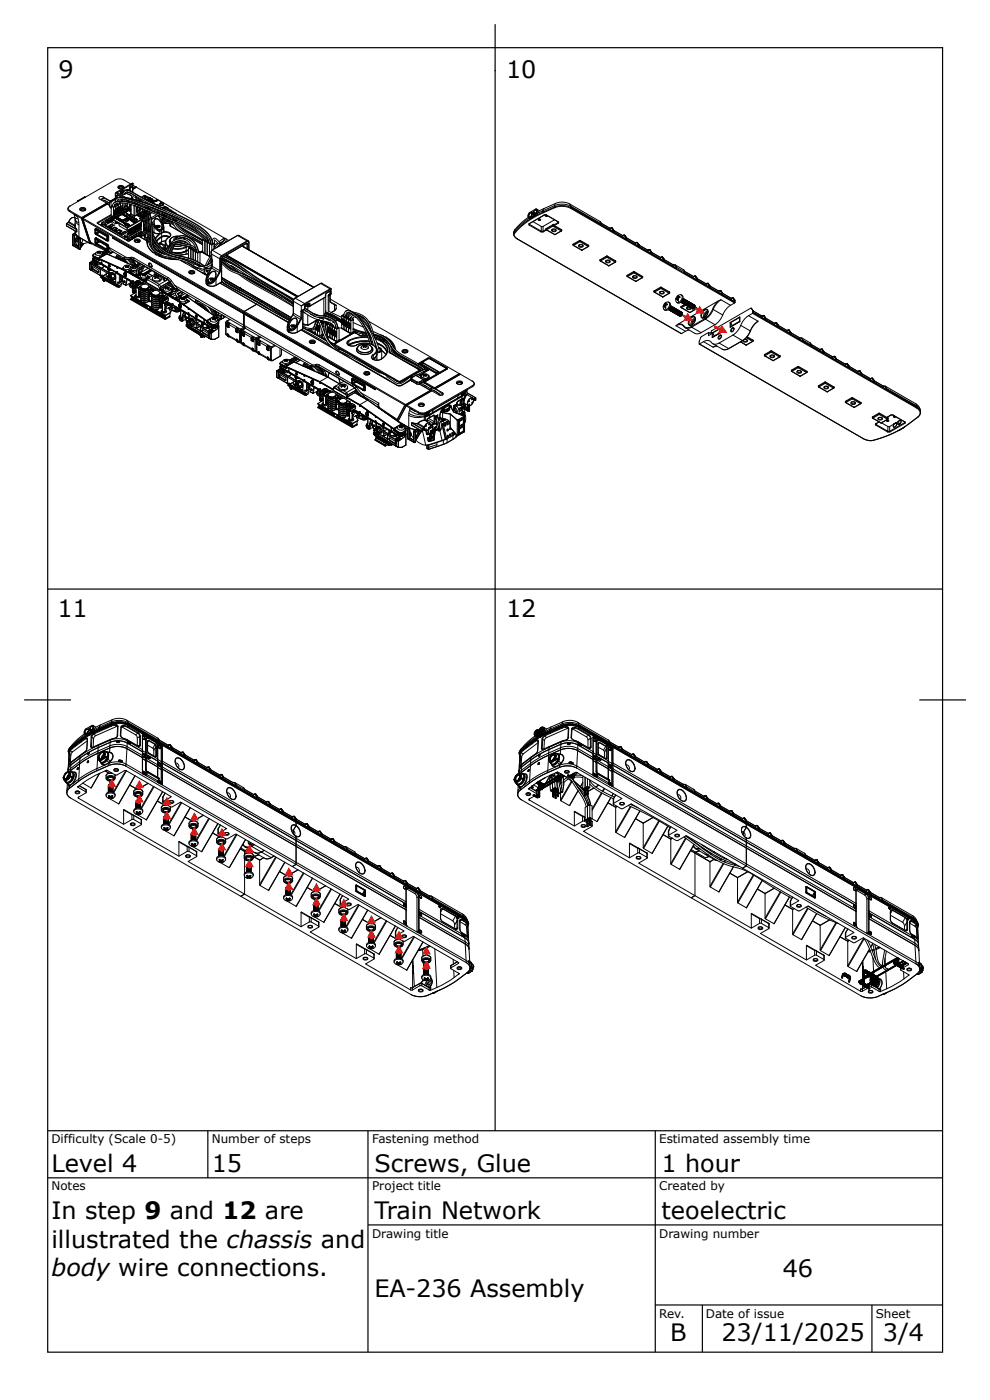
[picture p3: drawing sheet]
<svg xmlns="http://www.w3.org/2000/svg" width="210mm" height="297mm" viewBox="0 0 210 297" stroke-linecap="round" stroke-linejoin="round" font-family="sans-serif">
<defs><g id="words">
<g font-size="5.1">
<text x="12.4" y="16.5">9</text>
<text x="107.5" y="16.5">10</text>
<text x="12.2" y="131.1">11</text>
<text x="107.5" y="131.1">12</text>
<text x="10.9" y="249">Level 4</text>
<text x="45" y="249">15</text>
<text x="79.5" y="249">Screws, Glue</text>
<text x="140.5" y="249">1 hour</text>
<text x="10.9" y="258.9">In step 9 and 12 are</text>
<text x="79.5" y="258.9">Train Network</text>
<text x="140.5" y="258.9">teoelectric</text>
<text x="10.9" y="265">illustrated the chassis and</text>
<text x="10.9" y="271.1">body wire connections.</text>
<text x="79.5" y="275.4">EA-236 Assembly</text>
<text x="166.2" y="271.3">46</text>
<text x="142.3" y="284.8">B</text>
<text x="153.2" y="284.8">23/11/2025</text>
<text x="187.5" y="284.8">3/4</text>
</g>
<g font-size="2.5">
<text x="10.9" y="242.9">Difficulty (Scale 0-5)</text>
<text x="45" y="242.9">Number of steps</text>
<text x="79" y="242.9">Fastening method</text>
<text x="140" y="242.9">Estimated assembly time</text>
<text x="10.9" y="252.8">Notes</text>
<text x="79" y="252.8">Project title</text>
<text x="140" y="252.8">Created by</text>
<text x="79" y="262.9">Drawing title</text>
<text x="140" y="262.9">Drawing number</text>
<text x="140" y="280">Rev.</text>
<text x="149.9" y="280">Date of issue</text>
<text x="186" y="280">Sheet</text>
</g>
</g></defs>
<g fill="none" stroke="#000" stroke-width=".25">
<path d="M10.1 10.1h190.1v277.1h-190.1zM105.1 5.1v235.1M10 125.1h190.1M5.1 148.7h10M205.1 148.7h-9.9M10.1 240.2h190.1M10.1 250.2h190.1M44.1 240.2v10M78.1 240.2v47M139.1 240.2v47M78.1 260.2h122.1M139.1 277.2h61.1"/>
<path d="M149.1 277.2v10M185.2 277.2v10"/>
</g>
<g fill="none" stroke="#000" stroke-width=".21">
<path d="M24.5 38.2l-9.6 5.6M24.5 38.2l.7-.2 1 .2M25.2 39.7l.2-.1a.6 .6 0 0 1 .8 .3l-.2 .2h-.5l-.3-.2zM25.3 39.8l.6-.1 .3 .2-.5-.2-.6 .2zM26.2 40l.1-.2a.71 .71 0 0 0-.6-.4 .71 .71 0 0 0-.7 .4 .82 .82 0 0 0 1 .3M26.2 38.2l1.6 .9M27.7 40l.5-.3-.4 .1-.2 .4M27.7 40h-.1M27.7 40l-.1 .2M27.8 39.2l-2.9 1.7M27.8 39.2a.94 .94 0 0 0-.2 1.3M28 39l-3.4 1.9-.1 1.3"/>
<path d="M28 39.1h.1M28 39.1l-.2 .1M28.1 39l.1 .1M28.1 39l-.1 .1M28.1 39.1h.1M28.1 38.9v.1M28.1 38.9l-.1 .1M28.1 38.9l.1 .1M28.1 39.1l.1 .5M28.1 39.6l-.5 .4M28.1 39.6v.1M28.1 39.1a.94 .94 0 0 0-.5 1.1l.2 .4"/>
<path d="M28.1 38.9h.1M28.2 39.1h.1M28.2 39.1h-.1M28.2 39v1.8v-1.1M28.2 39v.1M28.2 39.3l.6 .3M28.2 39h.1M28.8 39.6h.1M28.8 39.6l-.6 .4M28.8 39.6l.2 .2M29 39.8l18.8 10.8M14.1 47.9l2.2 1.3"/>
<path d="M14.1 47.5v.4M14.1 47.9h.1M14.1 47.5h.1M14.1 47.9v-.4l2.2 1.3v.4l-2.1-1.2M14.1 47.9l.1 .1M14.2 47.5l.3-.2 1.4 .8M14.2 47.5l1.9 1.1M14.2 48h.1M14.2 47.5h-.1M14.6 47.1h.1M14.6 47.1l1.3 .8M14.6 47.1l-.1 .2"/>
<path d="M14.8 44.9l1.2 .7M14.8 43.8l-.4 .6 .4 .5M14.9 43.8h-.1M14.9 44.8l-.1 .1M14.9 43.8l-.4 .5 .4 .5M15.4 49.9v2.1M15.5 50v2.1l1.3 .7M15.5 50h.1M15.5 52.1v.1M15.5 50v2.1M15.5 50h.3M15.5 52.2l1.3 .7"/>
<path d="M15.5 49.7v.3M15.5 49.7h.1M15.6 49.7h.1M15.6 49.7l-.1 .3M15.6 49.7l.2 .3M15.7 46.2l-.6 .2-.6 .8-.4 .3M15.7 46.2l.2 .1M15.7 46.2l-.6 .2-.5 .7M15.8 51.9l-.3 .2M15.8 51.9l.9 .6M15.8 50v1.9M15.8 45.5v.1"/>
<path d="M15.8 51.9h.1M15.8 51.8v.1M15.8 51.8h.1M15.8 45.6l-.1-.1 .3 1.2M15.8 45.6l.7 .4M15.8 51.2h.1M15.8 51.1h.1M15.8 51.2l.1 .2 .2-.1M15.9 46l.7 .5M15.9 51.1l.2 .2M15.9 48.1l.2 .5M15.9 47.9v.2"/>
<path d="M15.9 47.9h.1M15.9 46.5l.3 .4 .5 .4M16 49.2l.1 .5 .4 .5 2.6 1.5M16 47.9v.1M16 47.3l-.1 .6M16 49.2a1.36 1.36 0 0 0 .8 1.1M16 46.7a1.36 1.36 0 0 0 .8 1.1M16 46.7v1.2M16 49.1v.1M16 48l-.1 .1M16 48l.2 .5M16 49.5l-.5 .2"/>
<path d="M16 49.9l.1-.1-.3 .2M16 49.9l-.2 .2M16 49.9v.1M16 49.5l-.4 .2M16.1 48.6l.2 .2M16.2 49.8l-.4 .3v1.1M16.2 48.5l-.1 .1M16.2 48.5l.1 .7M16.2 49.2h.1M16.3 49.2h.1M16.3 48.8h.1M16.4 50.1l-.6 .9"/>
<path d="M16.5 50.2l-.6 .9zM16.5 46l-.5-.4 1.5 .9M16.5 46l.2 1.4 .1 2.9M16.5 42.7v.1M16.5 42.7h.1M16.5 52.1v.2M16.5 50.7h.2M16.5 50.7l-.7 1.2 .9 .5M16.5 42.8h.1M16.6 52.1v.2M16.6 42.7h-.1M16.6 42.7h.1"/>
<path d="M16.6 42.7l-.1 .1M16.6 50.5l-.1 .2M16.6 50.5l-.8 1.3M16.6 50.5h.1M16.6 50.5l-.5 .8M16.6 50.7l-.4 1.3h.5M16.7 50.3l-.1 .2M16.7 50.6v2.2M16.7 50.6v.1M16.7 50.7v2.1l-1.2-.7M16.7 50.7h.1M16.8 52.8v.1"/>
<path d="M16.8 52.8h.2M16.8 50.7v2.1M16.8 50.3v.2M16.8 50.3l2.2 1.4M16.8 50.4l-.1 .2M16.8 50.4l.1 .1M16.8 52.9h.2M16.8 50.4h.1M16.9 50.5h.1M16.9 50.5l-.2 .2M16.9 50.5l-.1 .2M16.9 50.5l.1 .2h-.2"/>
<path d="M17 52.9h.1M17 52.8v.1M17 50.9v1.1M17.1 44.4l.2-.1a.6 .6 0 0 1 .8 .2l-.2 .2-.5 .1-.4-.2zM17.1 52.6h-.1M17.1 51.8v.1M17.1 52h.1M17.1 50.9v1M17.1 52.6v.1M17.1 51.9l-.1 .1M17.1 52.7l-.1 .2M17.1 50.9h-.1"/>
<path d="M17.1 52.7l-.1 .1M17.1 44.2l.5-.1a.51 .51 0 0 1 .6 .4l-.6 .3a.51 .51 0 0 1-.7-.5zM17.1 51.9h.1M17.2 44.5l.6-.1 .3 .2-.5-.2-.6 .2zM17.2 51.9l.2 .1M17.2 50.6l-.2 .1v2.1l.5-1-.4 .8M17.2 50.6l-.2 .3M17.2 50.7l-.1 .2M17.2 52.4l-.1 .1M17.3 52.3l-.1 .1M17.3 51.6h.1M17.3 51.6l-.2 .2"/>
<path d="M17.3 51.6l-.1 .3M17.4 52l-.2 .2-.2-.2M17.5 51.8l-.1 .2M17.6 46.5l1.6 4.9 .2 .3M17.6 50.9l-.2 .7M17.6 46.6v-.3l-.2-.1 1.6 5.5M17.8 51.8l-.6 .7M17.8 51.7l-.5 .7M17.9 41.9h.1M17.9 41.9l-1.4 .8M18 41.9h-.1M18 41.9l-1.4 .8"/>
<path d="M18 41.9h.1M18.7 51.5l-1.2 .3-.1-.2M19 51.5l.2 .1M19 51.5l.3 .3M19 55.9v1.3M19 55.9h.1M19 57.1v.1M19 57.2l.3 .2M19 55.9l.4 .2M19 57.2h.1M19 55.8l.9-.6-.8 .6 1 .6M19 55.8v.1"/>
<path d="M19 51.7h.1M19.2 51.4l.2 .3M19.2 51.7h-.1M19.2 51.4l-1.6-4.8 34.2 19.7 2.7-1.7M19.2 51.4l.9 .5M19.2 51.6l.3 .2M19.3 57.4h.1M19.3 56.1v1.3M19.3 55.9l.1 .1M19.4 57.4h.1M19.4 56.2h.1M19.4 56.2v1.2"/>
<path d="M19.4 56.1v.1M19.4 56.1l.1 .1M19.4 56.1h.1M19.4 51.7l.8 .5M19.4 57.4l1.9 1.1M19.5 55.9l.1 .1M19.5 56.2v1.2M19.5 57.4h.1M19.5 56.2h.1M19.5 56.2l1.8 1M19.5 56.7v.2M19.5 56.9l.2 .3"/>
<path d="M19.5 55.6l-.2 .3a.52 .52 0 0 0 .8 .1M19.6 56.7v.2M19.6 56.9h-.1M19.6 56.7h-.1M19.6 56.9h.1M19.6 56.7h.1M19.6 56.9l.2 .3M19.6 56.6v.1M19.7 56.7v.2M19.7 56.9l.1 .2M19.7 54.9l.1 .3 .7 .4M19.7 55l.1 .2"/>
<path d="M19.7 54.3l.2 .1M19.7 56.6v.1M19.7 54.3l1.2 .7M19.7 54.3l.2 .2M19.7 55.7l.1 .1M19.7 56.6l1.1 .6 .2 .5M19.7 57.2l1.1 .6M19.7 56.6l-.2 .1M19.8 57.2l1 .6M19.8 57.2h-.1M19.8 54.5l.1 .3 1.1 .5M19.8 57.1l1.1 .6"/>
<path d="M19.8 57.1v.1M19.8 55.8l-.2 .2M19.8 54.6l.2 .2M19.8 55.2l3.7 2.1M19.8 55.2l8.4 4.8M19.8 55.2h.1M19.8 54.4l1.1 .5zM19.9 54.5h.1M19.9 54.7l-.2 .2M19.9 54.7h.1M19.9 54h.1M19.9 54.7l-.1 .3 .1 .1"/>
<path d="M19.9 54l-.1 .1 .1 .3M19.9 55.1l8.4 4.8M19.9 55.1l-.1 .1M20 54.5v.3l1 .4M20 55.5h-.2a.31 .31 0 0 0-.3 .1 .31 .31 0 0 0 0 .3M20 55.1v-.2l1.1 .5v-.4v.3M20 55.1l8.3 4.8M20.1 54.8l-.2-.1 .1 .4M20.1 51.9l3 1.5 .2 .3M20.1 51.9l.2 .3 3 1.5h.4M20.1 55.5l-.3 .3M20.1 55.5l.1 .1"/>
<path d="M20.1 55.5h-.1l-.5 .4M20.2 55.6v.3M20.2 55.6l-.6 .4M20.2 55.6l-.1 .3-.5 .1M20.2 51.6l.1 .1M20.2 55.9l-.2 .3 .1 .3 3 1.7 .1 .2M20.2 55.9l.1 .1M20.2 48.9v.6M20.2 50.9v.6M20.2 48.9h.2M20.2 49.5h.2M20.2 50.9h.2"/>
<path d="M20.2 51.5h.2M20.2 49.5l.1 .2M20.2 51.5l.1 .2M20.2 55.7l.1 .1M20.2 55.7v.2M20.3 56l-.1 .2 .1 .1M20.3 56.3l2.9 1.6M20.3 56.3l-.1 .2M20.3 51.7v.1M20.3 50.7l2.4 1.4M20.3 48.7l2.4 1.4M20.3 49.7h.1"/>
<path d="M20.3 50.7l-.1 .1M20.3 48.7l-.1 .1M20.3 53.9v.3M20.3 49.7l.1 .1M20.3 51.8h.1M20.3 49.7h.2M20.3 51.7h.2M20.3 53.8l-.4 .2M20.3 53.7l-.5 .4-.1 .2M20.4 48.9v.6M20.4 50.9v.6M20.4 49.5v.1"/>
<path d="M20.4 51.5v.1M20.4 56.2l2.8 1.7M20.4 56v.2M20.4 48.9l2.2 1.3 .1 .7M20.4 50.9l2.2 1.3 .1 .7M20.4 48.6l2.4 1.4M20.4 50.6l2.4 1.4M20.4 50.8l2.2 1.3M20.4 48.6l-.1 .1M20.4 50.6l-.1 .1M20.4 48.6l-.2 .1 .1 1M20.4 50.6l-.2 .1v.9"/>
<path d="M20.4 50.8l-.2 .1M20.4 50.8v.1M20.4 48.9h.1M20.4 50.9h.1M20.4 48.9h-.2M20.4 49.6l.1 .1M20.4 51.6l.1 .1M20.4 49.6l-.1 .1M20.4 51.6l-.1 .1M20.4 49.8h.1M20.4 51.8h.1M20.5 53.6l.7-.2 .6 .3a.8 .8 0 0 1-.7 .6 .8 .8 0 0 1-.8-.5z"/>
<path d="M20.5 49.7h.1M20.5 51.7h.1M20.5 49.8l2 1.2M20.5 51.8l2 1.2M20.5 48.5l-.1 .1M20.5 48.5l2.4 1.4M20.5 50.5l2.4 1.4M20.5 50.5l-.1 .1M20.5 48.5l-.3 .1M20.5 50.5l-.3 .1M20.5 49.7l-.1 .1M20.5 51.7l-.1 .1"/>
<path d="M20.5 55.8h.1M20.5 55.8l.1 .1M20.5 55.8l-.2 .2M20.5 51.7l2.1 1.2M20.5 49.7l2.1 1.2M20.5 49.7v.1M20.5 51.7v.1M20.5 55.7l-.3 .2M20.5 55.6v.1M20.5 55.6h.1M20.6 56.1h.1M20.6 55.7h-.1"/>
<path d="M20.6 55.6v.1M20.6 55.7h.1M20.6 55.6l3 1.8-.1-.1M20.6 56.1l.3 .1 .6-.1M20.6 55.7h.2M20.6 55.7l-.1 .1M20.6 56.1h.2M20.6 55.9l-.2 .1M20.6 55.8v.1M20.6 56.1l-.2 .1M20.6 55.8v.3M20.7 47.4l6.4 3.8"/>
<path d="M20.7 47.3l.1 .1M20.7 47.3v.1M20.7 53.7l.1 .1M20.8 47.4h-.1M20.8 47.4l6.4 3.8 2-1.1 .3 .1M20.8 55.7l-.2 .1M20.8 55.7v.4M20.8 53.6v.2M20.8 53.4l-.1 .3h.2M20.8 53.5v.1M20.8 53.5l.1 .2M20.8 57.8h.1"/>
<path d="M20.9 54.9v.1M20.9 57.7l.1 .1M20.9 57.7l-.1 .1M20.9 53.7l.3 .1M20.9 53.4l-.1 .1M20.9 53.4v.3M20.9 49.2l-.5 .3M20.9 51.2l-.5 .3M20.9 54.9h.1M21 54.9l4.9 2.2M21 54.9h.1M21 57.7l-.2 .1"/>
<path d="M21 55h.1M21 55h-.1M21 54.9l4.8 2.2M21 55v.2M21 55l4.8 2.1M21 54.9l4.8 2.1M21 55.2v.1M21 49.2l-.6 .4M21 51.2l-.6 .4M21.1 55.2v.1M21.1 55.3v.1M21.1 53.4h-.2"/>
<path d="M21.1 53.4l.3 .1-.1 .1M21.1 53.4l.1 .3M21.1 51.3h.1M21.1 49.3h.1M21.2 49.3l1.5 .9M21.2 49.3l-.7 .4M21.2 51.3l-.7 .4M21.2 51.3l1.5 .9M21.2 53.7h.1M21.2 53.7v-.1l.1 .1M21.2 49.3h-.1M21.2 53.7v.1"/>
<path d="M21.2 49.3h.1M21.2 51.3h.1M21.2 53.4v.1M21.2 53.5h.1M21.3 57.2v1.3M21.3 58.5h.1M21.3 57.2h.1M21.3 57.1v.1M21.3 53.6v.1M21.3 58.5h.4M21.3 53.7l-.1 .1M21.3 53.7l.3 .4"/>
<path d="M21.3 42.4l.7 .1 1.2 .7-1.1-.6M21.3 58.5h.5M21.4 58.5v.4M21.4 58.9l.5 .4M21.4 58.5v.4l.5 .3M21.4 58.9h.1M21.5 42.4l.3-.2h.4l1.3 .6M21.5 58.5v.3M21.5 58.8v.1M21.5 55.7l.2 .3zM21.5 55.3l.1 .1zM21.5 55.8l.1 .1z"/>
<path d="M21.5 55.2l.1 .3 .1-.2M21.5 58.9l.4 .3M21.5 47.4l.2 .6M21.5 47.7l-.2 .1M21.5 58.8h.1M21.5 58.8l.1 .1M21.6 58.9l.3 .2M21.6 58.9h-.1M21.6 53.5l.8-.3zM21.6 58.8v-.3l.2 .3 3.4 2M21.6 58.8l.4 .3M21.6 58.8v.1"/>
<path d="M21.7 58.5h.1M21.7 47.7l4.7 2.7M21.7 47.7v.3M21.7 58.5l.1 .2M21.7 58.6h.1M21.8 58.5h.1M21.8 58.5h-.1M21.8 47.6h.6M21.8 47.3l.4-.1 .3 .3-.5 .2-.3-.2zM21.8 58.7l1.4 .8M21.8 58.5v.1M21.8 58.6l.1 .1"/>
<path d="M21.8 54.1l-.7 .4M21.8 54h.1M21.8 59.5l.3 .2M21.8 59.4v.1M21.9 58.7l1.3 .7M21.9 58.7h-.1M21.9 53.7h-.1M21.9 53.7v.1M21.9 53.8l-.1 .2M21.9 53.8h.1M21.9 59.2l.1 .1M21.9 59.2v.1"/>
<path d="M21.9 59.2h.1M21.9 53.8h-.1M21.9 59.3h.1M21.9 59.3l-.1 .1M21.9 41.8l1.5 .9M21.9 41.8v.3M21.9 41.8a.6 .6 0 0 0-.9 .3l1.7 1.1-5.3 3-2.5-1.4M21.9 59.1v.1M21.9 59.2h.2M21.9 59.4l.1 .1M22 59.5v.1M22 59.3l-.2 .1"/>
<path d="M22 59.1h.1M22 59.1l-.1 .1M22 59.2v.1M22 59.4h-.1M22 59.4v.1M22 59.4h.1M22 59.5h.1M22 59.3l-.1 .1M22.1 59.2h-.1M22.1 59.2v.1M22.1 59.7v.1M22.1 59.7h.1"/>
<path d="M22.1 59.5l-.1 .1M22.1 59.5v.1M22.1 59.4l-.1 .1M22.1 59.4v.1M22.1 59.3l-.1 .1M22.1 59.3h-.1M22.1 59.3h.1M22.1 59.1l.1 .2M22.1 59.1v.1M22.1 42.6h.1M22.1 53.6l-.2 .1M22.1 53.6l.1 .1"/>
<path d="M22.1 59.5h.1M22.1 59.7l.3-.1-.3 .2M22.1 56.5l-.5 .4M22.2 59.3l-.1 .1M22.2 47.5l-.2 .2M22.2 53.7h.1M22.2 53.7l-.3 .1M22.2 56.6l-.6 .4M22.2 53.3h.1M22.2 47.7h.1M22.3 59.4l.1 .1M22.3 53.8h.1"/>
<path d="M22.3 59.4h-.1M22.3 59.5h.1M22.3 53.8l-.5 .2M22.3 59.3l-.3 .3M22.3 59.3v.1M22.3 59.4h.1M22.3 59.5l2.6 1.4M22.3 47.6h.1M22.3 59.5l-.2 .2M22.3 59.3l.2 .1M22.3 59.3h.1M22.4 59.5l-.3 .2"/>
<path d="M22.4 59.5l2.4 1.4M22.4 59.5h.1M22.4 47.8v.2l3.4 2 1.7-.8M22.4 59.4l2.4 1.4M22.4 59.4l2.5 1.4M22.5 59.4h-.1M22.5 59.4l2.4 1.3M22.5 46.8l-.1 .2 .3 .2M22.5 46.8l-.9 .6 .1 .3M22.5 51h.1M22.5 53h.1M22.5 51l.1 .1"/>
<path d="M22.5 53l.1 .1M22.5 58.3l.1 .5M22.5 58.3l-.6 .4M22.5 46.7l.2 .5M22.5 58.2v.1M22.5 58.2l-.7 .4M22.6 58.7h.1M22.6 58.7l.3 .3M22.6 58.7l.2 .1M22.6 50.9l.1 .1M22.6 52.9l.1 .1M22.6 50.9l-.1 .1"/>
<path d="M22.6 52.9l-.1 .1M22.6 52.1l.1 .3M22.6 52.1h.1M22.6 53.3l-.5 .3M22.6 50.1l.1 .2M22.6 51.1h.1M22.6 53.1h.1M22.6 51v.1M22.6 53v.1M22.6 51l.1 .1M22.6 53l.1 .1M22.7 53.9h.1"/>
<path d="M22.7 46.7h.1l.1 .3M22.7 53.1h.1M22.7 51.1h.1M22.7 53.9l5.7 2.6M22.7 53.9l-1.7 1M22.7 43.2h.1M22.7 53.4l-.5 .3M22.7 52.1l.1 .2M22.7 50.1l.1 .2M22.7 50.9l-.1 .1M22.7 52.9l-.1 .1M22.7 50.9v.2"/>
<path d="M22.7 52.9v.2M22.7 50.9h.1M22.7 52.9h.1M22.7 50.8l-.1 .1M22.7 52.8l-.1 .1M22.8 53.4l-.6 .3M22.8 50.3v.8M22.8 52.3v.8M22.8 50l-.1 .1M22.8 50.3h.2M22.8 51.1h.2M22.8 52l-.1 .1"/>
<path d="M22.8 52.3h.2M22.8 53.1h.2M22.8 53.1h-.1M22.8 51.1h-.1M22.8 50l.2 .3M22.8 52l.2 .3M22.8 46.7h-.3l-.1 .3M22.8 43.3l-5.2 3 34.3 19.8 2.6-1.5M22.8 43.3l.4 .2zM22.8 47.3h.1M22.8 47.2v.1M22.8 47.2l.2 .1h-.2"/>
<path d="M22.8 47.2h.1M22.8 58l-.3 .2M22.9 53.5l-1.1 .5M22.9 47.3h-.1M22.9 46.8v.2l-.2 .2M22.9 53.5l-.6 .3M22.9 49.9l-.1 .1M22.9 51.9l-.1 .1M22.9 49.9l.2 .3M22.9 51.9l.2 .3M22.9 43.3l-.2-.1-5.3 3 1.6 5.3M22.9 57.2h.1"/>
<path d="M22.9 57v.2M22.9 58.9h.1M22.9 43.3l-5.3 3 1.6 5.3M22.9 47.2h.2M22.9 47.2h.1M22.9 58.8l-.1-.1 .1 .2M22.9 47.1l-.1 .1M22.9 48l1 .6 .5-.3 .4 .2M22.9 48l1 .6M22.9 48l1-.4-.7 .4M23 47.3h-.2M23 46.5l-.1 .3 .3 .1"/>
<path d="M23 47.2h.1h-.2M23 47.2h.1M23 47.1l-.2 .1M23 47.1v.1M23 57.1l-.1 .1M23 58.7h.1M23 57.1h.1M23 57.4h.1M23 51.1l-.1 .1-.2-.1M23 53.1l-.1 .1-.2-.1M23 50.3v.8M23 52.3v.8"/>
<path d="M23 58.7l.4 .1 .1 .6-.4-.1zM23 58.5l-.2 .2M23 46.5l-.3 .1M23 58.1h.1M23 58.1l.3 .3M23 58.1v.1M23 57.3v.1M23 56.4l.2-.2 .1 .1 .1 .3-.1 .1M23 47.1h.1M23 46.4l.2 .5M23 57v.4M23 57.4l.2 .1"/>
<path d="M23 58.6h.3M23.1 58.1l.2 .3M23.1 58.1l.1-.1 .3 .4M23.1 47.1h.1M23.1 58.8l.2 .2v.3l-.2-.1zM23.1 58.8v.4l.3 .1M23.1 58.8l.3 .2v.4M23.1 47h.1M23.1 51l-.2 .2M23.1 53l-.2 .2M23.1 58.2v.2h.1M23.1 50.2v.8"/>
<path d="M23.1 52.2v.8M23.1 50.2l-.1 .1M23.1 51l-.1 .1M23.1 53l-.1 .1M23.1 52.2l-.1 .1M23.1 56.3l.1 .4zM23.1 53.6l-2.2 1.2-1-.4M23.1 58.8h.1M23.1 58.7l.3 .2v.4M23.1 53.4l.3 .3h.3M23.1 52.5l.6 .8 2.6 1.5M23.1 52.5v.9"/>
<path d="M23.1 52.5l3.8 2.2M23.1 53.4h.1M23.2 46.5l.1-.1 .1 .3M23.2 53.6l-2.3 1.4M23.2 57.1v.4M23.2 58.5l-.2 .2M23.2 58.6l-.2 .1v.4l.2 .3h.3M23.2 58.4l-.2 .3M23.2 56.7h.1M23.2 56.4l.2 .2M23.2 59.4l.1 .3v-.3M23.2 43.6l.4 .6"/>
<path d="M23.2 43.1v.5M23.2 58.4h.1M23.2 57.2v.2M23.2 57.9l.6 .3-.3 .2M23.3 58.4v.2M23.3 47.1h-.2M23.3 47.1l-.2-.1v.1M23.3 47.1h.1M23.3 47h.1M23.3 56.6v.1M23.3 46.9l-.1 .1M23.3 58.6l.3 .4-.1 .4"/>
<path d="M23.3 46.4h-.3l-.1 .3M23.3 58.4h.1M23.3 57.2v.1M23.3 47h.1h-.2M23.3 47h-.1M23.3 46.9v.1M23.3 56.3h-.2M23.3 57.3l-.2 .5 .3-.4h.2M23.4 46.5v.3l-.2 .1M23.4 59.6l1.2 .7M23.4 58.6l.3 .5M23.4 57.3h-.1"/>
<path d="M23.4 46.9h.2M23.4 46.9h.1M23.4 58.6v.1M23.4 46.9h-.1M23.4 59.5h.1M23.4 58.6h.1M23.4 42.7l1.1-.6-1.1 .6 .1 .1M23.4 42.7l.1 .1M23.4 42.7l.2 .1M23.4 59.6l1.2 .6M23.5 57.3h.1M23.5 46.9h.1h-.3"/>
<path d="M23.5 46.9h-.2M23.5 46.9h.1M23.5 46.2l-.1 .3 .2 .1M23.5 46.8v.1M23.5 46.2l-.3 .1M23.5 58.4h-.2M23.5 58.4v.1M23.5 58.5l.3 .6M23.5 46.8l.1 .1M23.5 46.8h.1M23.5 46.1l.1 .5M23.5 58a.82 .82 0 0 1 .8 .4 .82 .82 0 0 1-.1 .9h-.2"/>
<path d="M23.5 47.1h.1M23.6 47.1h.1M23.6 47.1h-.1M23.6 46.8h.1M23.6 59.5l-.2 .2M23.6 57.9l-.1 .1M23.6 57.9a.95 .95 0 0 1 .8 1.4M23.6 57.9h.1M23.6 57.9a.93 .93 0 0 1 .8 1.4M23.6 46.7h.1M23.6 58l.3 .3M23.6 42.8l-.4 .3"/>
<path d="M23.6 43.8l.5 .3M23.6 45.6l-2.9 1.7M23.6 45.7l-2.8 1.7M23.6 59.2l.2 .2zM23.6 46l-.2 .4M23.6 46.2l.2-.1 .1 .3M23.6 46l.2 .1M23.7 59.3l-.2 .1M23.7 46.7h.1M23.7 47l-.2 .1M23.7 47h.1M23.7 47l.1 .1"/>
<path d="M23.7 47l-.1 .1M23.7 59.4l-.3 .1M23.7 58.1l.2-.1 .1 .2M23.7 59.1l-.1 .1M23.7 46.7h.2M23.7 46.8l-.1-.1v.2M23.7 46.8l-.1 .1M23.7 46.8h.1M23.7 46.8h-.1M23.7 59.1h.1M23.8 46.7l.1 .1zM23.8 53.7l-.8 .4"/>
<path d="M23.8 46.7h.1M23.8 58.1h-.1M23.8 58.2l.1 .1M23.8 46.8l-.2 .1M23.8 47l.1-.1zM23.8 47h.1M23.8 46.6h.1M23.8 59.1h-.1M23.8 47l-.1 .1M23.8 46.2l.1 .3-.3 .1M23.9 46.7h.1M23.9 58.3l-.4 .2-.2-.1"/>
<path d="M23.9 43.8l.3-.7 .8-.3h1.6l1.7 .4 2.4 .9 6.5 2.8 4.3 2.1M23.9 43.8h.1M23.9 43.6l-.3 .2v2.2M23.9 53.4l-.1 .2M23.9 46.7h-.1M23.9 46.7v.5l.6 .3M23.9 47l-1.5 .8 3.4 2 1.3-.8M23.9 47l-.2 .1M23.9 48.6l.5-.3 .4 .2-.5 .3M23.9 47.6l-.8 .4 .3 .2 .9-.4M23.9 46.7l3.1 1.7M23.9 46.5l.1 .1"/>
<path d="M23.9 50.5l.1 .1M23.9 46v.2l.2 .1M23.9 53.5l-.3 .1-.5-.2 .4 .3 .5-.2-.9 .6M24 50.6l27.8 16M24 50.6l-.1-.1 27.9 16 .1-.4 34.3 19.8M24 45.9l-.3 .2M24 46.6h-.2h.1M24 50.6h.1M24 59.3h.4M24 45.8l.1 .5M24.1 46.5h.1M24 46.5h.1"/>
<path d="M24 46.6l-.1 .1M24 50.5v.1M24 58.2l-.6 .4M24 58.2l.4 .6M24 43.3l.6-.4 1.2-.1 1.6 .2 1.4 .4 8.6 3.7 4.6 2.3M24 59.6l-.2-.1 .8 .5M24 59.6l.4 .2M24 59.6l.1 .1M24.1 45.7l-.2 .4M24.1 45.9l.2-.1 .1 .3M24.1 45.7l.2 .1M24.2 45.7h.1"/>
<path d="M24.2 44.6v.7M24.2 46.4h.1M24.3 46.4h.1M24.3 43.9v-.4l.3-.2 1-.2 1.6 .2 2.1 .6 10.7 4.8 2.4 1.3 .9 1M24.3 43.7l.1 .1-.4 .1M24.3 47.8l-.8 .4 .4 .3 .5-.3 .6 .3-.5 .3M24.3 47.8l-.8 .4M24.3 43.6l.3 .2M24.3 46.3h.1M24.3 48.8l.5 .3 .5-.2 .4 .2M24.3 48.8l.5 .3M24.3 46l.1 .2-.3 .1"/>
<path d="M24.3 59.1l-.6 .4h-.3M24.3 46.4h-.1M24.4 59.8v.1M24.4 58.8l-.6 .3M24.4 58.8v.2l-.7 .5M24.4 42.4l-.8 .5v1.3l-.4-.6M24.4 45.3v.3l-.2 .1v-1.1v1.2M24.4 42.3l-1.2 .8M24.4 42.3v.1M24.4 46.3h.1M24.4 45.2v.4M24.4 45.6l-.2 .2"/>
<path d="M24.4 45.7v.2l.2 .1M24.4 42.3h.1M24.4 43.4l-.1 .1M24.4 43.4v.2l-.1-.1M24.4 46.2h.2zM24.5 42.3h-.1M24.5 42.9l.1-.5 .4-.4h1.3l2.4 .7 4.6 1.8 4.5 1.9 2.4 1.3 3.3 2.5 .7 .9M24.5 46.3h-.2h.1M24.5 44.4v1.2M24.5 42.2l-.1 .1M24.5 42.2v.2l-.1-.1M24.5 41.2h.1"/>
<path d="M24.5 45.5l.1 .5M24.5 41.2v1.2h-.1M24.5 45.5v-1.1v.8l-.3 .1v.5M24.6 46.2h.1M24.6 57.9l3.1 1.8M24.6 60v.3M24.6 43.7h.1M24.6 46.4h.1M24.6 46.4l.1 .1M24.6 45.5l-.2 .4M24.6 45.6l.2-.1 .1 .4M24.6 45.5h.2"/>
<path d="M24.6 46.1l.1 .1zM24.6 46.1h.2M24.6 42.3l.4-.3h.6l1.9 .4 9.8 4 2.2 1.1 1.7 1 2.5 2 .5 .8M24.6 40.9h.3M24.7 45.4h.1M24.7 44.3v.7M24.7 46.2h-.3M24.7 46.3l.1 .1M24.7 45.1v-.8l-.1 1.2M24.7 46.4h.1M24.7 46.4v.1M24.7 46.5h.1"/>
<path d="M24.7 46.1h.1M24.8 54.8a2.19 2.19 0 0 1 2.4 1.2M24.8 41.5l.1 .1M24.8 41.5v.7M24.8 46.4h-.2M24.8 46.4h.1M24.8 46.1h.1M24.8 46.5h.1M24.8 46.4l.1 .1M24.8 46.4v.1M24.8 56.8l.1 .1zM24.8 54.9a2.06 2.06 0 0 1 2.1 .9"/>
<path d="M24.8 45.7l.1 .2-.3 .1M24.8 57.7l.2 .2zM24.8 57.7l.1 .1zM24.8 47.4l-.3 .1v-.3l.8 .4v.4l1.7 .9v-.5M24.8 49.1l.5-.3 .4 .3-.5 .2M24.8 41l1.6 .9M24.8 41h-.1l-.2 .2M24.8 43.5h.1M24.8 56.7l.1 .3v-.2M24.8 43.4l.3 .1M24.8 43.2v.4M24.8 43.3l.4 .1"/>
<path d="M24.8 56.7h.1M24.9 42.8l.2-.4 .4-.1 1.9 .3 9.2 3.7 4.1 2.2 2.7 2.1 .5 .7M24.9 46.1h.1M24.9 46.2v.1M24.9 46l-.1 .1M24.9 46.2h.1M24.9 41.6v.4M24.9 42.7v.1M24.9 41.6h.1M24.9 54.9a2.04 2.04 0 0 1 1.9 .8M24.9 40.9l1.8 1.1M24.9 40.9l-.1 .1"/>
<path d="M24.9 46.5h.1M24.9 46v.1M24.9 43.2h-.1M24.9 45.4v.2l.2 .1M24.9 46.6h.3zM24.9 46.4l-.1 .1M25 45.3l-.3 .2M25 43.2l-.1 .1M25 44.1v1.2l-.1-.3v.3l-.2 .1v-.3M25 46.2h-.1M25 48.5l-.5 .3 .3 .2 .5-.3 .6 .4M25 46h.1"/>
<path d="M25 54.1l-.5 .6M25 45.2l.1 .5M25 59.9l.3 .1M25 59.9v.5M25 46.3h.1M25 46.2l-.1 .1M25 45.9h.1M25 41.4l.9 .5M25 41.4l-.2 .1M25 41.4v.1M25 45.2v-1.1v.8l-.3 .1v.5M25 54.1l-.4 .6"/>
<path d="M25 41.5l-.1 .1M25.1 45.9h.1M25.1 46.4h.1M25.1 46.3h-.2M25.1 46.3h.1M25.1 41.5l-.2 .1M25.1 46.6h-.2M25.1 45.2v-1.7l-.5 .3v1.7v-1.7l-.5 .3v1.7M25.1 46.5l-.1 .1M25.1 46.3h-.1M25.1 46.6l-.1 .1 .2-.1M25.1 45.2l-.3 .4"/>
<path d="M25.1 45.3l.1-.1 .2 .4M25.1 45.2h.1M25.1 46.7h.2h-.1M25.1 46.7h.1M25.2 46.4h.1M25.1 42.3l-.1 .5M25.1 45.1l.1 .1M25.1 44l.1 1.2 .2-.2v-.3v.3M25.1 45.9l-.1 .1M25.2 46.3h-.1M25.2 46.7h.1M25.2 45.8v.1"/>
<path d="M25.2 45.8h.1M25.2 46.5l.1-.1zM25.2 46.6h.1M25.2 44.8v-.8l-.1 1.2M25.2 55.1l.6 .1 .6 .4M25.3 46.7h.1M25.3 45.8h-.1M25.3 46.4h-.1M25.3 46.4h.1M25.3 46.5h.1zM25.3 45.8h.1M25.3 55.1l1.1 .5"/>
<path d="M25.3 45.4l.1 .2-.3 .1M25.3 45.8l-.1 .1M25.3 54.3l-.3 .2M25.3 46.4l-.1 .1M25.3 46.8h.1M25.4 46.7h.1M25.3 58.4v1.4M25.3 59.8v.2M25.3 59.8l-.3 .1M25.4 46.5h.1M25.4 43.2h.1M25.4 43.2v-.1l.2 .1"/>
<path d="M25.4 45.7h.1M25.4 54.3l-.4 .2M25.4 45.1v.3l.2 .1M25.4 46.6h.1M25.4 46.5h-.1M25.4 46.9h.1M25.4 46.9h.3h-.2M25.4 45.1l-.2 .1M25.5 46.5h.1M25.5 46.8h-.2M25.5 43.9l-.1 1.2M25.5 46.6h.1"/>
<path d="M25.5 46.9h.1M25.5 45.7h.1M25.5 45l.1 .5M25.5 54.7h.1M25.5 46.5l-.1 .1M25.6 46.6h.1M25.5 44.9v-1.1v.8l-.4 .2v.4M25.5 46.6h-.1M25.6 45.6h.1M25.5 45.6h.1M25.5 47l.2-.1-.1 .1M25.6 46.6h-.1"/>
<path d="M25.6 46.8v.1M25.6 44.9v-1.7l-.5 .3v1.7M25.6 58.5v1l.4-.1-.7 .4M25.6 54.4l-.6 .1-.4 .3M25.6 46.7h.1M25.6 43.1h-.1M25.6 44.9l-.3 .4M25.6 45h.1l.2 .3M25.6 44.9l.1 .1M25.6 41.8v.1M25.6 44.9h.1M25.6 43.8l.1 1.1 .2-.1v-.4"/>
<path d="M25.7 45.6h.1M25.7 45.6l-.2 .1M25.7 46.9h-.3M25.7 41.1l.2 .1M25.7 40.7l.1 .1M25.7 40.7l-.2 .1 .2 .3M25.7 45.5h.1M25.7 46.7h.1M25.7 44.5v-.8l-.1 1.2v-.4l.3-.1 .1-.9v1.2M25.7 46.9l-.2 .1M25.7 46.8h.1M25.7 41.1h.1"/>
<path d="M25.7 46.7h-.1M25.7 58.6v.8M25.8 45.5h.1M25.7 46.7h.1l-.1 .1M25.7 46.7v.1M25.7 46.9v.1M25.8 40.8l-.1 .3M25.8 40.8l-.2 .2 .3 .2M25.8 46.7h-.1M25.8 46.7l.1 .1M25.8 46.7h.1M25.8 45.6h.1"/>
<path d="M25.8 47h-.2M25.8 57.1v.1M25.8 45.1l.1 .3-.3 .1M25.8 43.1l-.2 .1v1.7M25.8 47l.1 .1M25.8 47h.1M25.8 45.5l-.1 .1M25.8 46.8h.1M25.8 47h-.1M25.8 47h-.3M25.8 57l.4-.2v.2M25.8 57v.1"/>
<path d="M25.8 57l.1 .1M25.8 49.8v.2M25.9 47.1v.1M25.9 59.6l-.2 .4M25.9 41.2h.7M25.9 57.1h-.1M25.9 57.1v.1M25.9 46.9h.1M25.9 57.1l.2 .2M25.9 57.1h.1M25.9 42.3l-.1 .4M25.9 44.4v.4"/>
<path d="M25.9 49.1l-.5 .2 .3 .2 .9-.3M25.9 49.1l-.5 .3M25.9 58.7v.8M25.9 57.1l1.9 .9M25.9 45.4h.1M25.9 46.8h.1M25.9 46.9h.2zM25.9 44.8l-.1 .3 .3 .1M25.9 41.2l.7-.8 1 .1 4.4 2.4 8.6 4.1 2 1.2 1.4 1.2 .9 1.2 .3 1.2M25.9 41.2h.1M25.9 59.6l.1 .1M25.9 59.6h.1"/>
<path d="M26 44.7l-.3 .2M26 43.6l.1 1.6M26 47v.1M26 42.3v.4M26 47l-.1 .1h.1M26 47.1h.1M26 45.4h.1M26 47.2h.1M26 46.8h-.1M26 46.9h.1M26.1 45.5h.1M26 58.8v.9"/>
<path d="M26 41.9l2.8 .5 5.4 2M26 59.6l-.7 .4M26 59.7l.1 .1M26 46.9h.2l-.1 .1M26 45.3h.1M26 46.9l.1 .1M26 47.2h.2M26 58.8l.2 1.5 .5 .3 .2-1.3M26 59.7h.1M26.1 45.3h.1M26 45.5v.1M26.1 42.3l-.5 .1-.2 .3"/>
<path d="M26.1 46.9h-.2M26.1 45.6h.1M26.1 40.4l-.4 .3M26.1 40.4l1.1-.2 .7 .5M26.1 40.4v.2M26.1 47.2h.1M26.1 43.1v1.5M26.1 47.1h-.2M26.1 47.2h-.1M26.1 47.1l.1 .1M26.1 47.1v.1M26.1 46.9h-.1"/>
<path d="M26.1 47.3h.1M26.1 44.6l-.3 .4M26.1 44.8l.1-.1 .2 .3M26.1 44.6l.1 .1M26.1 40.9l-.3 .2M26.1 41.9l3.3 .8 5.7 2.1M26.1 47.2h.2l-.2 .1M26.1 57.3l2 .9 2.4 1.4M26.1 57.3h.1M26.1 45.4h.1M26.1 59.8v.5M26.1 40.8l-.4 .3"/>
<path d="M26.1 40.6v.2M26.1 40.6l-.3 .2M26.1 40.8h.1M26.1 45.3l-.1 .1M26.2 59.8h-.1M26.2 45.6h.1M26.2 40.8h-.1M26.2 47.2h.1M26.2 47.3h.1M26.2 45.7h.1M26.2 56.9l-.3 .2M26.2 46.9l-.1 .1"/>
<path d="M26.2 47.3l.3 .1M26.2 45.6l.1 .1M26.3 45.6h.1M26.3 45.6v.1M26.3 45.6h-.2M26.3 45.6h-.1M26.3 45.7h-.1M26.3 45.7h.1M26.3 45.6l-.1 .1M26.3 45.7h.1zM26.3 44.5h-.1M26.3 44.3v.2"/>
<path d="M26.3 44.5h-.2M26.3 47.3v.1M26.3 44.8l.1 .3-.3 .1M26.3 47.3h.1h-.1M26.3 47.3h.1M26.3 58.3h.1M26.3 58.1h.1M26.3 58.1v.2M26.3 58.3l.1 .1M26.3 47.2l-.2 .1M26.3 59.6l.2 .1v.3l-.2-.1zM26.3 59.7l.1 .2z"/>
<path d="M26.3 45.2l-.1 .1M26.3 47.4h.3zM26.3 58l.1 .4M26.3 58h.1M26.3 43.1l-.2 1.5M26.4 45.7h.1M26.4 42.4v.4M26.4 56.5l.7-.2 .6 .4a.74 .74 0 0 1-.7 .6 .74 .74 0 0 1-.8-.6zM26.4 58.4v.1M26.4 58l-.1 .1M26.4 58v.1M26.4 58.5h.1"/>
<path d="M26.4 42.4v.1M26.4 45.2h.1M26.4 54.8v.3M26.4 40.6l.5-.2 .7 .2 4.2 2.3 9.5 4.6 1.6 1.1 1.2 1 .7 1 .3 1.2 .1-.1M26.4 54.8h-.1M26.4 55.1h.1M26.4 55.1l.1 .1M26.4 54.8h.1M26.4 44.6l-.1 .2 .3 .1M26.4 58h.1M26.4 50.4h.8M26.4 46.5l.2 .2"/>
<path d="M26.4 50.4v.3M26.4 45.7h-.1M26.4 45.1h.1M26.4 58.5l.1 .1M26.4 44.5l-.2 .1M26.4 58l.1 .1M26.4 58.1h.1M26.5 45.8h.1M26.5 45.1h.1M26.5 57.9l-.2 .1M26.5 47.6h.1M26.5 57.5l1.7 .9"/>
<path d="M26.5 47.3v.1M26.5 44.4l.1 .5M26.5 58.5v.1M26.5 41.1l1.2 .3 .5 .9M26.5 41l-.2 .2M26.5 58.6l.2 .1M26.5 57.8l-.1 .2M26.5 57.8v.1M26.5 58.6h.1M26.5 47.5v.1M26.5 50.8h.1M26.5 58.6l.1 .1"/>
<path d="M26.5 57.9h.1M26.5 57.9l-.1 .1M26.5 45.7h.1M26.5 41l.5-.2 .6 .1 4.2 2.3 9.4 4.6 1.5 1 1.2 1 .6 1 .3 1M26.5 58.1h.1M26.5 58.5l.1 .1M26.5 47.6l.3 .2 .4-.2M26.5 47.5h.1M26.5 50l.4-.1 .3 .3-.5 .2-.3-.2zM26.5 50.3h.6M26.5 45.7l.1 .1M26.5 46.9h.6l.1-.4 .1 .2a.48 .48 0 0 1-.8 .2z"/>
<path d="M26.5 40.5l-.4 .1M26.5 45.8h.2zM26.5 45.8h-.1M26.5 45.9h.1M26.5 41.2h.1M26.6 45.8h-.2M26.6 45.8h.1M26.6 45.1l-.2 .1M26.6 58.1v.1M26.6 58.5v.1M26.6 58.2v.1M26.6 55.2l1.6-.1 7.3 4.2 1.7 2"/>
<path d="M26.6 55.2h-.1M26.6 57.7h.1M26.6 58.6v.1M26.6 47.4h-.3M26.6 57.7l-.1 .1M26.6 58.6h.1M26.6 44.5l.1-.1 .2 .3M26.6 57.7l-.1 .2M26.6 45.9h.1zM26.6 45h.1M26.6 57.7l.1 .1M26.6 58.1h.1"/>
<path d="M26.6 58.1v.2M26.6 47.7l.5 .3M26.6 47.7h.1M26.6 47.7l-.1-.1 .1 .1M26.6 47.7l.1 .2 .4 .1M26.6 49.2l-.9 .5-.5-.3M26.6 57.9h.1M26.6 58.7h.1M26.6 57.9l-.1 .2M26.7 45.9h.1M26.6 58.3v.2M26.6 58.5h.1"/>
<path d="M26.6 58.5l.1 .1M26.6 50.8l.1 .1M26.6 45.9h.1M26.6 50.3l.1 .1M26.7 45.8h-.2M26.7 47.6h.3M26.7 47.6h.1M26.7 43.2l-.5 1.2M26.7 58.6h.1M26.7 57.9l-.1 .2M26.7 58.6l-.1 .1M26.7 58.6v.1"/>
<path d="M26.7 47.6l.1-.1zM26.7 45.8v.1M26.7 56.5l-.1 .2h.3M26.7 47.4h.1M26.7 47.4l-.2 .1M26.7 56.6v.2M26.7 46.4l.1 .1M26.7 41.1l-.4 .2-.4-.1M26.7 45h.1M26.7 57.8v.1M26.7 57.8l-.1 .1M26.7 45h-.1"/>
<path d="M26.7 47.6h.3zM26.7 44.4h-.2l-.2 .3M26.7 57.8h.1M26.7 57.8l.1 .1M26.7 44.9v.1M26.7 44.9h.2M26.7 56.5v.3M26.7 57.9h.1M26.8 45.9h-.1M26.8 41.1l-.2 .1M26.8 56.4l-.1 .1M26.8 56.5h-.1"/>
<path d="M26.8 56.5l.1 .2M26.8 58.7h-.1M26.8 58l-.3 .1M26.8 57.9v.1M26.8 58.5v.2M26.8 57.9h-.1M26.8 58l.1 .2M26.8 47.6h.1M26.8 46.5l-.1 .1-.3-.1 .2 .2h-.5M26.8 46.5v-.2l.1 .1a.48 .48 0 0 1-.8 .3M26.8 44.6l.1 .2-.3 .1M26.8 46.5h.1"/>
<path d="M26.8 50.8v.1M26.8 45.4h.1M26.8 50.3h.1M26.8 45.9l.1 .1M26.8 45.9v.1M26.8 46h.1M26.8 47.5l-.1 .1M26.8 47.4h.1M26.8 50.9h.1M26.9 56.7h.1M26.9 56.4l-.1 .1M26.9 56.4h.2"/>
<path d="M26.9 56.7l.3 .1M26.9 56.4v.3M26.9 46h.1M26.9 47.4l.4 .2 .1 .1M26.9 58.2l-.2 .3 .2-.1M26.9 58.2v.2M26.9 58.4l-.2 .2M26.9 45.4h.1M26.9 45.5h.1M26.9 45.4h-.1M26.9 40.8l1.1 .4 .5 .8M26.9 44.8v.1"/>
<path d="M26.9 42.5l.5 .3M26.9 56.7h-.2M26.9 44.3l-.1 .2 .3 .1M26.9 46h-.1M26.9 44.9h-.2h.2M26.9 44.2l-.2 .2M26.9 46v.1M26.9 46.5h.1M26.9 46.1h.1M26.9 46.5l-.3 .3-.5-.1M26.9 54.7l-.5 .1M27 46h.1"/>
<path d="M27 45.5h.1zM27 45.5h.1M27 44.1l.1 .5M27 44.8h.1M27 46.1h.1zM27 45.4l-.1 .1M27 45.5l.1 .1M27.1 45.5h.1M27 48.3v.1M27 59.3l-.2 1.3M27 46h-.1M27 57.7l1.2 .7"/>
<path d="M27 49.7l.2 .1M27 49.7h.3zM27 40.8h.1M27 50.8h.1M27 46l-.1 .1M27.1 47.8h.1M27 47.8h.1M27 46.1h.1M27 42.6v.3M27 43.3v.8M27 43.5l-.5 .4M27 43.8l-.6 .3"/>
<path d="M27 43.6l-.5 .3M27 43.5l-.5 .2M27.1 45.5v.1M27.1 41.2l.7 .4 .4 .7M27.1 50.8v.3M27.1 56.7h-.1M27.1 51h-.1M27.1 45.5h-.2M27.1 56.7h.1M27.1 48h.1M27.1 55.1l.9 1.2M27.1 45.6h.1z"/>
<path d="M27.1 49.7h.2M27.1 44.2l.1-.1 .2 .3M27.1 56.4l.1 .1M27.1 56.4v.3M27.1 46.6l.1 .1M27.1 49l.1 .1M27.1 44.7h.1M27.1 45.6h.1M27.1 46.1h.1M27.1 50.7l.5 .3M27.1 49.6l.2 .1M27.1 40.8h.1"/>
<path d="M27.1 46.2h.2zM27.1 51.2h.4M27.1 46.4l.5 .3 .4-.2M27.1 46.4l.4-.2 .5 .3-.4 .2zM27.2 45.6v.1M27.2 45.6h.1zM27.2 49.2l.1 .1M27.2 49.2h.1M27.2 49.1v.1M27.2 49.1h.1M27.2 56.5l-.1 .2M27.2 56.4v.1"/>
<path d="M27.2 56.5h.1M27.2 50.4v.3M27.2 50.7h-.7M27.2 48h.2M27.2 48h-.1h.1M27.2 48h.1M27.2 49.6h.2M27.2 56.5v.3M27.2 46.1h-.1M27.2 51.2h-.1M27.2 47.6l-.4-.2 .4 .2M27.2 46.2h.1"/>
<path d="M27.2 44.1h-.2l-.2 .3M27.2 50.7h.1M27.2 44.7h.1M27.2 44.7h-.1M27.2 45.6h-.1M27.2 50.7l.3 .2M27.2 46.4l.3-.2 .4 .3M27.2 46.4l.3-.2 .4 .3-.3 .1zM27.2 47.8h-.1M27.2 56.5v.1M27.2 56.6l.1 .1M27.2 56.6v.2"/>
<path d="M27.2 45.7h.1M27.2 44.6l.2 .1M27.2 44.6h.4l-.2 .1M27.3 56.7l-.1 .1M27.3 56.7l.2 .4M27.3 46.2h.1M27.3 46.2v.1M27.3 50.8l.3 .1M27.3 47.8h-.2M27.3 44.3v.2l-.2 .1M27.3 46.2h-.2M27.3 45.6h-.1"/>
<path d="M27.3 49.3h.1M27.3 45.6v.1M27.3 45.6l.1 .1M27.3 46.7h.1M27.3 46.7l-.3 .3-.5-.1M27.3 44.7h.1M27.3 44.7l-3.3 1.9 3 1.7M27.3 44.7l.5 .2M27.3 44.7l.5 .3M27.3 44.7l-3.4 1.9M27.3 49l-.1 .1M27.3 45.7h.1"/>
<path d="M27.3 49h-.2M27.3 47.8v.1M27.3 55.1l1 1.3M27.3 48.9l.3-.1-.2 .1M27.3 49.7h.1M27.4 45.7h.1M27.4 47.9h-.2M27.4 46.2h-.2M27.4 48h.1M27.4 49.7l-.1 .2 .3 .1M27.4 49.6h-.2M27.4 44.6h.1"/>
<path d="M27.4 42.8l.2 .2-.8-.5-.1 .3M27.4 42.8h.1M27.4 57.6l.5 .2M27.4 57.5v.1M27.4 45.7h-.1M27.4 44v.3h.4M27.4 49.6h.1M27.4 57.6l.5 .2 .6-.3-.5 .3M27.4 51.2h.1M27.4 45.8h.1M27.4 44.5h.1l.2 .1M27.4 44.5l.3 .1"/>
<path d="M27.4 44.5h.1M27.4 49.6h-.1M27.4 43.9l-.3 .2M27.4 57.6l.5-.3zM27.4 57.6h.1M27.4 49.1h.2M27.4 49.1v-.2l-.1 .2 .2 .1M27.4 47.9l-.1 .1M27.4 47.8l.2 .1M27.4 49h.2M27.4 47.7h.1M27.4 47.7v.1"/>
<path d="M27.5 45.7h.1M27.4 49.5h.3M27.4 43.8l.2 .5M27.4 44.7h.1M27.5 49.2l-.2 .1M27.5 45.8h.1zM27.5 46.4h.1M27.5 46.5h.1M27.5 45.8h.1M27.5 45.7l-.1 .1M27.5 44.5h.1M27.5 50.5v.4"/>
<path d="M27.5 50.9h.1M27.5 44.6h.1M27.5 42.9v.1M27.5 43.4v.4M27.6 46.4h.1M27.5 47.9l-.1 .1 .1-.1M27.5 45.9h.1M27.5 47.9h.1M27.6 49.1v.1M27.6 45.9h.1M27.6 44.6h.1M27.6 45.8h.1"/>
<path d="M27.6 50.9h.1M27.6 44.6h-.2M27.6 45.8h-.1M27.6 49.6l-.2-.1-.1 .3M27.6 43.9l.1-.1 .1 .2M27.6 49l.1-.2 .1 .2M27.6 49l.1 .1M27.6 47.9h.1M27.6 44.5h.1M27.6 45.8v.1M27.6 55.1l.9 1.4M27.6 48.7h.2z"/>
<path d="M27.6 48.7l.1 .1M27.6 46.4h-.1M27.6 49.3l.1 .1M27.6 43.7h.1M27.6 49.4h.1M27.6 49.4v-.1l.1 .2M27.6 50.5v.4M27.7 49.4h.1M27.6 59.7l-3-1.8v2.1l-.3-.1M27.6 59.7h.1M27.7 45.9h.1M27.7 51h.1"/>
<path d="M27.7 56.6l.2 .2M27.7 44.6h.1M27.7 44.4h.1M27.7 45.8l-.1 .1M27.7 48.8h.1M27.7 46.4h-.1M27.7 43.8h-.3l-.1 .4M27.7 59.7h.1M27.7 59.7l.5 .9M27.7 49.1h-.1M27.7 49.1h-.4M27.7 49.3l.1 .1"/>
<path d="M27.7 49.3h.2M27.7 41l.1 .1M27.7 45.9v.1M27.7 56.7l.4 .2M27.7 44.6h-.2M27.7 56.8v.1M27.7 46.8h.1M27.7 54.9l1 1.5M27.7 46.8l.5 .2 .4-.2M27.7 54.9l-1.3 .2M27.7 54.9l.6 .2M27.7 49.5h.1"/>
<path d="M27.7 46h.1M27.7 49.4h-.1M27.8 45.9l-.1 .1M27.8 45.9h-.1M27.8 46h.1M27.8 43.7h-.2v-.3v.4M27.8 45.4v.1M27.8 45.4h.1M27.8 43.7l-.2 .1M27.8 43.4v2M27.8 49.6v.3l-.2 .1M27.8 59.9v.1"/>
<path d="M27.8 49.4l-.1 .1M27.8 58l2.7 1.5M27.8 58l.4 .1M27.8 49h.1M27.8 45.5l.7 .4M27.8 46h.1zM27.8 45.5l.7 .3M27.8 43.4v2.1M27.8 45.5h.1M27.8 48.8l.1-.2 .2 .3M27.8 48.8l.2 .1M27.8 49.4h.1"/>
<path d="M27.8 49.8l-.1-.3-.1 .5M27.8 48.6l.3-.1zM27.8 48.6h.1M27.8 42.8l1 .6M27.9 46.8h.1M27.9 57.5l-.4 .1M27.9 49.4l-.1 .2 .3 .1M27.9 45.9l-.1 .1M27.9 46.8l.3 .1 .2-.1M27.9 57.8h.1M27.9 57.3l-.5 .3M27.9 49.3h-.2l.1 .1"/>
<path d="M27.9 54.7h-1M27.9 54.7l-.2 .2M27.9 54.7l.6 .1-.2 .3M27.9 55.1l.9 1.3M27.9 50.7l-.3 .2M27.9 56.8h.1M27.9 46.1h.1M27.9 50.7h.1M27.9 50.3v.4M27.9 48.7h.2M27.9 49.2h.3M27.9 46h-.1"/>
<path d="M28 57.2l-.6 .3M28 48.9l-.2 .1M28 48.9l-.4 .1M28 46.1h-.1M28 46.1h.1M28 56.8h-.1M28 56.8v.1M28 56.8h.1M28 46h.1M28 49.1h.3h-.3l.2 .1M28 57.8h.1M28 56.8l1.2-.7-1.2 .7"/>
<path d="M28 50.6h.1M28 57.8h-.1M28 50.6l-.1 .1M28 50.2v.4M28 56.8l.2 .1M28 41.8l-.1 .3 .2 .1M28 49.1h.3M28 50.8l-.3 .2M28 46.5l.1 .1zM28 46.5l.4 .1 .2 .2-.5 .2-.3-.2v-.1l.1 .1M28.1 46.1h.1M28.1 50.6l-.1 .1"/>
<path d="M28.1 48.9h.1M28.1 50.8h-.1M28.1 49.3l-.2-.1-.1 .3M28.1 42.2h.1M28.1 46.6l.1 .1M28.1 46.6l.3 .2-.2 .1-.3-.1h.4l-.1-.1M28.1 46.1h-.1M28.1 48.7l.1-.2 .1 .2M28.1 48.7l.1 .1M28.1 42l-.1 .1 .2 .2M28.1 49l.2 .1M28.1 50.2l-.1 .4"/>
<path d="M28.1 46.2h.1M28.1 46.1v.1M28.2 46.1h.1M28.1 46.6l.3 .1v.2h-.4l-.1-.1M28.1 46.6l.4 .2M28.2 42.2h-.1M28.2 55.1l.7 1.2zM28.2 46.7l.1 .1M28.2 58.5l.1-.2 .1 .2M28.2 49.2h.1M28.2 58.1l2.3 1.3M28.2 56.9h.1"/>
<path d="M28.2 48.5h.1M28.2 46.2h.1M28.2 58.5h.2M28.2 58.4l.1 .1zM28.2 46.1h-.1M28.2 59.7l.1 .1zM28.2 40.2l.8-.4zM28.2 49l.1 .1M28.2 48.8l-.1 .1M28.2 48.8h-.4M28.2 59.6l.2 .2-.2-.1v-.1M28.2 46.1l-.1 .1"/>
<path d="M28.2 60v.1M28.2 60h.1M28.2 57.7v-.3v.3M28.3 46.2h.1M28.2 57.6l.2-.1zM28.2 49h.2M28.3 46.2h-.1M28.3 49.4v.2l-.2 .1M28.3 55.1l7.2 4.1M28.3 55.1v.1M28.3 60v.1M28.3 48.7h.1"/>
<path d="M28.3 59.9l.1 .1M28.3 58.5l2.4 1.4v-.2M28.3 48.4h-.2h.2M28.3 49.5l-.1-.3-.1 .5M28.3 49.1h.1M28.3 48.3h.3h-.2M28.4 60v.1M28.4 60h-.1M28.4 46.2h.1M28.4 49.1l-.1 .2 .3 .1M28.4 57.6h-.1M28.4 57.6h.1"/>
<path d="M28.4 46.2v.1M28.4 58.5l2.2 1.2v-.2M28.4 58.5l2.2 1.3M28.4 49h-.2l.1 .1M28.4 58.5h.1M28.4 46.3h-.1M28.4 47.2l-.2-.1 .2 .1 .2-.1-.1-.2h.5l-.5 .3M28.4 47.2h.1M28.4 56.5l-.5 .3M28.4 56.5h.1M28.4 55.2l-.1 .1M28.4 46.8h.1"/>
<path d="M28.4 50v.5M28.4 50.4v.1M28.4 48.9h.3M28.4 48.9h.1M28.4 48.5l.2 .1M28.4 48.5v-.2l-.1 .2 .2 .1M28.4 50.4h.1M28.4 46.3h.1M28.4 48.4h.2M28.5 43.7h.1M28.5 45.8h.1M28.5 43.7v2.1"/>
<path d="M28.5 45.8v.1M28.5 57.5l-.1 .1M28.5 48.6l-.2 .1M28.5 48.6l-.4 .1M28.5 47l.1 .1M28.5 60h.1M28.5 60h-.1M28.5 45.8l.1 .1M28.5 54.8l7.2 4.2M28.5 50.3v.1M28.5 46.3h-.2M28.5 47.2h.1"/>
<path d="M28.5 50.4v-.4l-.1 .4M28.5 46.4h.1M28.5 43.7h.2M28.5 46.3l.1 .1M28.6 49l-.2-.1-.1 .4M28.6 50.5l-.5 .2M28.6 48.8h.1M28.6 46.8h.1M28.6 46.4h.1M28.6 48.6h.1M28.6 48.4l.1-.2 .1 .2M28.6 48.4l.1 .1"/>
<path d="M28.6 48.8h.2h-.1M28.6 48.9h.1M28.6 49.9l-.1 .5M28.6 48.1h.2zM28.6 48.1l.1 .1M28.6 48.9h-.2M28.6 46.4l.1 .1M28.6 43.1l1.1 .6M28.6 43.7v2.1l.5-.2v-.5M28.7 46.4h-.1M28.7 46.4h.1M28.7 43.7h-.1"/>
<path d="M28.7 51l.2-.1a.6 .6 0 0 1 .8 .3l-.2 .2-.5 .1-.4-.2zM28.7 43.7h.1M28.7 50.9l.4-.2a.51 .51 0 0 1 .7 .5l-.7 .3a.51 .51 0 0 1-.6-.5zM28.7 48.8h.1v.2l.2 .1M28.7 46.4l-.1 .1M28.7 46.5h.1M28.7 48.3h.1M28.7 48.8h.1M28.7 48.7l-.1 .1M28.7 41.6l.2 .7M28.7 60h.1M28.7 60l-.4 .2"/>
<path d="M28.7 60l.5 .2 .5-.2M28.7 59.9l-.5 .3M28.7 48.5l-.1 .1M28.7 48.5l-.4 .1M28.7 51.2l.7-.1 .3 .2-.5-.2-.6 .2zM28.7 49.1l.1 .2-.2 .1M28.7 46.6h.1M28.8 46.5h.1M28.8 46.5v.1M28.8 48.7h.1M28.8 41.8h.1M28.8 41.8l1.1 .7"/>
<path d="M28.8 48.6h.1M28.8 46.6h.1M28.8 48.4h.1M28.8 58.3l.5 .3M28.8 58.2v.1M28.8 58.2l.1 .1M28.8 49.3l-.1-.4-.1 .5M28.8 42.4v.1M28.8 48.2l.1-.2 .2 .3M28.8 48.2l.2 .1M28.8 42l1 .5M28.9 58.3h-.1"/>
<path d="M28.9 46.6h.1M28.9 48h.2zM28.9 48h.1M28.9 58.3h.1M28.9 46.5l-.1 .1M28.9 42.3l.6 .4M28.9 49.7v.4M28.9 48.7h.1M28.9 46.5h.1M28.9 48.6l-.1 .1M28.9 48.6h.3M28.9 50.1h.1"/>
<path d="M28.9 49.7v.5M28.9 46.5v.1M28.9 57.4h.1M28.9 48.6h.1M28.9 48.1h.2M29 48.3l-.2 .1M29 48.3l-.4 .1M29 48.6h-.1M29 57.6l-.8 .5M29 46.6v.1M29 46.6h.1M29 57.4l-.4 .1-.4-.1"/>
<path d="M29 50.1h.1M29 44.9l.1 .2M29 56.5l-.8 .4M29 45.7l1.3 .7M29 46.6h-.1M29 50.1v-.4l-.1 .4M29 59.8l.4 .1-.2 .2-.3-.2zM29 44.2h.1M29 50.2l-.4 .2M29 59.9l.4 .1h-.3zM29 46.9l-.5 .3M29 48.5l-.1 .1"/>
<path d="M29 58.4h.1M29 48.7l-.1-.1-.1 .4M29 50.2h.1M29.1 58.1l-.3 .1M29.1 48.6h.1M29.1 48.3h.1M29.1 46.7h.1M29.1 48.5h.1M29.1 56.4l-.9 .5M29.1 58.2l-.2 .1M29.1 49.6v.5M29.1 59.8l.2 .1-.2 .1z"/>
<path d="M29.1 46.6v.1M29.1 48.1l.1-.2 .1 .2M29.1 48.1l.1 .1M29.1 51.1l.4 .3M29.1 44.9v.1M29.1 44.9h-.1M29.1 45v.1M29.1 44.9l.1 .1M29.1 45h.1M29.1 58.3l-.1 .1M29.1 51.1h.1M29.1 58.4v.1"/>
<path d="M29.1 50.1v.1M29.1 43.9h.1M29.1 43.9l-.1 1M29.1 48.5h.2l-.1 .1M29.1 46.7h-.1M29.1 45.6l-.6 .3M29.1 51.1l.5 .3M29.1 51.1l.1 .1M29.2 45.6l1.2 .7M29.2 50.2h.1M29.2 43.9h-.1M29.2 45.5v.1"/>
<path d="M29.2 43.9l-.2 .3 .1 .8M29.2 48.6h.1M29.2 45h.1M29.2 45.5l-.1 .1M29.2 45l-.1 .1M29.2 45v.5M29.2 48.5h-.1M29.2 43.9v.5M29.2 45.4h.1M29.2 48h.1M29.2 48.5h.1M29.2 44.2l-.2-.1 .2 .1"/>
<path d="M29.2 50.2h.2M29.2 50.2l-1.7 1M29.2 59.6h.1M29.2 48.2l-.1 .1M29.2 48.2l-.3 .1M29.2 45.4v.1M29.2 48.8l.1 .2-.3 .1M29.2 59.6l-.2 .1M29.2 48.4l.1 .1M29.2 48.4h.1M29.3 45.4h.1M29.3 45.4h-.1"/>
<path d="M29.3 59.7h.1M29.3 59.7h-.4l-.2 .3M29.3 43.9v.7h-.3M29.3 48.4l.1 .1M29.3 48.4h.1M29.3 48.5h.1M29.3 59.6l-.2 .1M29.3 59.6h.1M29.3 59.7l-.5 .1a.42 .42 0 0 0 .4 .4 .42 .42 0 0 0 .4-.3M29.3 45.3v.1M29.3 59.6v.1M29.3 59.6l-.1 .1"/>
<path d="M29.3 58.6h.2M29.3 43.9l1.9 1.1M29.3 49l-.1-.4-.2 .5M29.3 48.1v.1M29.3 58.6h.1M29.3 48.5v.2l.2 .2M29.3 47.8l-.2 .1 .2-.1M29.4 45.3l-.1 .1M29.4 47.7h.2l-.2 .1M29.4 45.5l.1 .1M29.4 57.6l.4 .2M29.4 48.3h.1"/>
<path d="M29.4 45.5l-.1 .1M29.4 55.8l-.7 1.3M29.4 49.9l-.3 .2M29.4 45.5h.1M29.4 48.4h.1M29.4 48.4l-.1 .1M29.4 49.9h.1M29.4 48.4h.3M29.4 49.4v.5M29.4 45.4v.1M29.4 44.7h.1M29.4 58.6h.1"/>
<path d="M29.4 47.9l.2 .1M29.4 47.9v-.1l-.1 .2h.2M29.4 58l.1-.1v.2M29.4 50.2l1.8 1M29.4 45.4h.1M29.4 47.8h.2M29.4 45.4l.2 .1M29.5 48l-.2 .1M29.5 48l-.4 .1M29.5 49.8h.1M29.5 49.4l-.1 .4M29.5 58.2l.1 .1"/>
<path d="M29.5 44.7v.1M29.5 44.7l-.4 .2M29.5 49.4v.4M29.5 50.2l1.7 1M29.5 50.2h-.1M29.5 48.3h-.1M29.5 45.3h.1M29.5 57.8l-.1 .1M29.5 57.8h.2M29.5 57.8l.1 .1M29.5 58.3l.1 .1M29.5 44.8l-.3 .2"/>
<path d="M29.5 45.4h.1M29.5 45.6h.1M29.5 49.9l-.4 .3M29.5 50.2h.1M29.5 59.6l.3 .2M29.5 59.6l-.2 .1M29.5 42.7l.4-.1 .5 .4M29.5 48.3h.1M29.5 48.2h.1M29.5 48.4h-.1l-.1 .3M29.5 45.5h.1M29.5 45.5v.1"/>
<path d="M29.5 58.1h.1M29.6 45.5h.1M29.5 58.1l.5 .2M29.6 45.4h.1M29.6 48.2v.1M29.6 48.2h.2l-.2 .1M29.6 44.7h-.1M29.6 49.3v.5M29.6 44.7v.1M29.6 48h.1M29.6 45.5h-.1M29.6 44.8h-.1"/>
<path d="M29.6 44.8v.4l-.4 .3M29.6 45.5v.1M29.6 58.4h.1M29.6 47.8l.1-.2 .1 .2M29.6 44.1l-.1 .5h-.5M29.6 47.8l.1 .1M29.6 58.4l.1 .1M29.6 45.4v.1M29.6 48.3h.1M29.6 47.6l.2-.1zM29.6 47.6h.1M29.6 57.9l.4 .4"/>
<path d="M29.6 57.9l.5 .3M29.6 59.9h.1M29.6 46.4h.2M29.6 45.3l-.4 .2M29.6 58.3v.1M29.6 58.3h.1M29.6 45.3h.1M29.6 48.4h.1M29.6 45.3l.2 .1M29.6 45.3l-.2 .1M29.6 45.7l.2 .1M29.6 48.3v.1"/>
<path d="M29.7 46.4h.1zM29.7 58.1h.1M29.7 57.8l.4 .3M29.7 57.8l-.1 .1M29.7 45.4h.1M29.7 59.9v.1M29.7 44.7h-.1M29.7 44.7h.1M29.7 49.8l-.1 .1M29.7 49.7h.1M29.7 49.7v.3M29.7 49.7l-.1 .1"/>
<path d="M29.7 49.8l-2.1 1.2M29.7 45.3v.1M29.7 48.3l-.1 .1M29.7 58.3l-.1 .1M29.7 58.3v.1M29.7 45.7h-.2M29.7 60h.1M29.7 50l-.2-.1v.3M29.7 48.2l-.1 .1M29.7 45.6h.1M29.7 45.6l-.1 .1M29.7 45.3l-.5 .2"/>
<path d="M29.7 56l-.5 .8M29.7 45.3h.1M29.7 45.3h-.1M29.7 45.3l.1 .1M29.7 48.2h-.1M29.7 45.2l-.5 .3M29.7 45.6l.1 .1M29.7 50l.2 .2M29.7 49.7l.2 .2M29.7 45.2v.1M29.7 50v.1M29.7 47.7h.1"/>
<path d="M29.7 45.3l.2 .1-.4 .3-.2-.1 .1-.1M29.7 45.3l.2 .1M29.7 49.6v.1M29.7 49.6h.1M29.7 48.2v.1M29.7 48.5l.1 .2-.3 .2M29.7 45.6l.2 .1M29.7 47.9l-.1 .1M29.7 47.9l-.3 .1M29.7 44.2h-.1M29.7 48.1l.1 .1M29.7 48.1h.1"/>
<path d="M29.7 44.7l-.1 .1M29.7 45.2h.1M29.7 44.7v.5M29.8 50.1l-.3 .1M29.8 45.2l1.1 .7M29.8 56l-.6 .7M29.8 44.2v.2l-.2-.1M29.8 48.1h.1M29.8 45.4l-.2 .1M29.8 49.6l.2 .1M29.8 49.6l-.1 .1M29.8 45.4h.1"/>
<path d="M29.8 48.2h.1M29.8 45.6h.1M29.8 45.5h.1M29.8 45.4v.1M29.8 58.2l-.2 .1M29.8 58.2h.1M29.8 45.8h.1M29.8 58.6v.2M29.8 48.7l-.1-.3-.2 .5M29.8 48.2l-.1 .1M29.8 45.7h.1M29.8 45.7v.1"/>
<path d="M29.8 58.2l.1 .1M29.8 58.2l-.1 .1M29.8 45.4l-.1-.1-.3 .2M29.8 47.8v.1M29.8 48.2v.2l.2 .2M29.8 47.7h.2M29.9 45.6h.1M29.8 59.8l-.2 .1M29.8 59.8h.1M29.9 45.7h-.1M29.9 45.7h.1M29.9 45.7v.1"/>
<path d="M29.9 47.4h.1zM29.9 47.4v.1M29.9 45.4l-.4 .2-.1-.1M29.9 45.4h.1M29.9 44.3v.1M29.9 44.4l-.2 .3M29.9 48.1h.1M29.9 59.8l.1 .3M29.9 59.8l-.2 .1M29.9 45.5l.1 .1M29.9 48.1h-.2M29.9 49.2v.3"/>
<path d="M29.9 48v.1M29.9 45.5h.1M29.9 45.5l-.2 .1M29.9 49.9v.2M29.9 49.9h.2M29.9 50.1h.2M29.9 50.1v.1M29.9 45.8l.2 .1M29.9 48h.1M29.9 45.8l-.1 .1M29.9 42.5h.1M29.9 45.8h.1"/>
<path d="M30 58.3l.7-.2 .6 .4a.74 .74 0 0 1-.7 .6 .74 .74 0 0 1-.8-.6zM30 45.5h.1M30 45.5h-.1M30 57.1l-.6 .4 .1 1M30 45.8h-.1M30 47.7l-.2 .1M30 47.7v.1M30 47.7h-.1M30 47.8h-.4M30 48l-.1 .1M30 47.6v-.1l-.2 .2M30 48.1l-.3 .3"/>
<path d="M30 49.1v.4M30 46.9l.5 .3M30 47.2l-3 1.7M30 47.5h.1M30 49.7l.1 .2M30 49.7l-.1 .2M30 45.7h.1M30 45.8h.1M30 57.8h-.2M30 56.2l-1.3 .9h-.6l-.3 .7M30 58.3l-.5 .3M30 45.5l-.1 .2"/>
<path d="M30 45.6h.1M30.1 48.7l-2.9 1.7M30.1 49.1l-2.9 1.6M30.1 45.6h.1M30.1 45.6l-.2 .1M30.1 45.8h.1M30.1 45.9l-.1 .1M30.1 49.9v.2M30.1 50.1l1.1-.6-1.1 .7M30.1 50.1l-.2 .1M30.1 45.5h-.1M30.1 45.5h.1"/>
<path d="M30.1 45.9h.1M30.1 58.2h.1M30.1 45.5h-.1l-.3 .1M30.1 45.5v.1M30.1 45.7v.1M30.1 58.2l-.7 .4-.6-.3M30.1 45.7h.1M30.1 58.1v.1M30.1 45.8v.1M30.2 45.8h.1M30.2 45.6l-.4 .2-.2-.1M30.2 45.6h.1"/>
<path d="M30.2 45.7h.1M30.2 45.8h-.1M30.2 42l.5-.3v.3M30.2 45l-.5 .3M30.2 56.7l-.9 .6 .2 1.3M30.2 45.6l.1 .1M30.2 45.6l-.2 .2M30.2 46l.1 .1M30.2 46v.1M30.2 46l-.1 .1M30.2 44.5l.1 .4M30.2 45.6l-.2-.1 .2 .1-.4 .3-.3-.2h.2"/>
<path d="M30.2 45.9v.1M30.2 45.9l.2 .1M30.2 46h.1M30.2 45.6l.2 .1M30.2 45.9h.1M30.3 56.5l-1.3 .8 .1 1.2M30.3 44.9l-.6 .4M30.3 44.5v.4M30.3 45.7h.1M30.3 45.1v.2l.4 .2M30.3 56.3l-.3 .8-.6 .3M30.3 47v-.6l.3-.1 .4 1.3"/>
<path d="M30.3 46.9v.1M30.3 46.7l-.3 .2v1.8M30.3 45.9h.1M30.3 46.4l-3.3 1.9M30.3 58.4v.2M30.3 45.9l.1 .1M30.3 45.9h-.1M30.3 46.5l-3.3 1.9M30.3 45.7l-.2 .1M30.3 42.9l1.3 .5M30.4 45.9h.1M30.3 45.8h.1"/>
<path d="M30.3 45.7v.1M30.3 50l.4 .2M30.3 58.2l-.1 .3 .6 .1M30.3 58.3h.1M30.3 58.3l.1 .2M30.3 45l.2 .1M30.3 46.1h.1M30.4 42.5l-.9 .2M30.4 45.7h-.1M30.4 45.7h.1M30.4 46.6l.8 2.6M30.4 46h.1"/>
<path d="M30.4 46v.1M30.4 45.7l-.2-.1-.2 .2M30.4 45h.1M30.4 47l.1 .1M30.5 45.9h.1M30.4 45.8l-.4 .2-.1-.2M30.4 45.7v.1M30.4 58.5h.1M30.4 58.2l-.1 .1M30.4 58.2h.3M30.4 58.2v.3M30.5 45.8v.1"/>
<path d="M30.5 46.2l.1 .1M30.5 58.5l-.2 .1M30.5 58.5h.1M30.5 59.5h.1M30.5 59.5v.1M30.5 45.8h.1M30.5 59.6h.1M30.5 47.2v2M30.5 45.8l.1 .1M30.5 45.8l-.2 .1M30.5 46.2h.2M30.5 46.2h.1"/>
<path d="M30.5 59.4v.1M30.5 45.8l-.2-.2 .2 .2-.5 .2-.2-.1 .1-.1M30.5 45h.1M30.5 47.2h.1M30.5 45.4h.1M30.5 46.1v.1M30.5 48.8h.1M30.5 48.9h.1M30.5 47.7v.7M30.5 46.1l-.1 .1 .7 2.2M30.5 49.9l.2 .3M30.5 46.1l-.1 .1"/>
<path d="M30.6 48.8h-.1M30.6 45.3v.1M30.6 45.3h.1M30.6 45.3l-.1 .1M30.6 46.1l.1 .1M30.6 46.1h-.1M30.6 45.2v.1M30.6 56.5l-.8 1.3M30.6 59.5v.1M30.6 59.6h.1M30.6 59.5l-.1 .1M30.6 59.8h.1"/>
<path d="M30.6 59.6l.3 .2M30.6 41.5l-.6 .4M30.6 41.5l.2 .2M30.6 41.5h.3M30.6 44.9h.1M30.6 45.2h.1M30.6 45.2l.1 .1M30.6 59.5h.1M30.6 44.9l.1 .1M30.6 45.4h.1M30.6 45.9l-.2 .1M30.6 45.9h.1"/>
<path d="M30.6 45h.1M30.6 46h.1M30.6 45.9v.1M30.6 59.5l.3 .2M30.6 59.6l.1 .1M30.6 59.5h-.1M30.6 58.5l.2 .1M30.7 45.3h.1M30.7 58.5h-.1M30.7 44.9h.1M30.7 45.4h-.1M30.7 45.9l-.2-.1-.3 .1"/>
<path d="M30.7 59.7h.1M30.7 59.7v.2M30.7 59.7l-.1 .1M30.7 45.9h.1M30.7 45.3l-.1 .1M30.7 45.9h-.1M30.7 45.3v.1M30.7 45.5h.1M30.7 58.2l.2 .1-.1 .1M30.7 58.2v.3M30.7 45.4h.1M30.7 44.9h-.1"/>
<path d="M30.7 50.2h.1M30.7 46.2l-.1 .1M30.7 46.2h.1M30.7 49.8l.1 .1M30.7 45h.1M30.7 45.9l-.4 .2h-.1M30.7 50.3l.1 .4 .6 .2M30.7 50.3l.2 .2 .5 .1M30.7 46.3v.1M30.7 46.3h-.1M30.7 44.8v.1M30.7 56.6l-.7 1.2"/>
<path d="M30.7 46.1h.1M30.8 45.4h.1M30.8 45.4h-.1M30.8 45.4l-.1 .1M30.8 48.4v.3l-.2 .1v-1.1l-.1 1.2 .4-.2v-.1M30.8 44.9h.1M30.8 44.9h-.1M30.8 58.3l-.1 .2M30.8 58.2v.1M30.8 58.3h.1M30.8 49.9v.2M30.8 49.9l.1 .2"/>
<path d="M30.8 50.1l-.1 .2M30.8 58.4v.2M30.8 44.8l-.5 .3M30.8 45.9l-.2-.1 .2 .1-.5 .3-.2-.1 .1-.1M30.8 48.4v.3M30.8 46h-.2M30.8 41.7v.3M30.8 41.7l.3 .1M30.8 59.3l-.3 .1M30.8 58.4v.1M30.8 48.3l-.3 .1v.5M30.8 58.5v.1"/>
<path d="M30.8 46.2l.2 .6M30.8 58.5l.3 .4M30.9 46.8l.1 .1M30.9 50.1h-.1M30.9 50.1v.3l.4 .1M30.9 48.4v.3M30.9 45.5l.2 .2M30.9 41.9l-.4 .2M30.9 41.9l.5-.1 .4 .2M30.9 41.5l.5 .3M30.9 41.5l-.1 .2M30.9 59.8h.1"/>
<path d="M30.9 48.7h-.1M30.9 59.7h.1M30.9 45.9l.2 .2M30.9 43.9l.2 .3M30.9 45.5l.2 .1M30.9 45.5h.1M31 44.9l-.5 .3-.2-.1M31 59.8v-.1v.3l3 1.8v-.2v.1M31 45.5h-.1M31 59.8h.1M31 46.9v.4M31 48.7v.2"/>
<path d="M31 46.9l-.1 .1M31 45.5l.1 .1M31 45.1h.1M31 45.5h-.1h.1M31 45.1v.1M31 45.4h.1M31 45.4l.1 .1M31 45.4v.1M31 45l.1 .1M31 45v.1M31 46.8h-.1M31 48.9l-1.3 .7"/>
<path d="M31 48.9l-1.2 .7M31 44.9l-.5 .3v.2M31 47.4v.2M31 44.9l.1 .2M31 44.9v.1M31.1 45.2h.1M31 47.4v.1M31 45.4l.2-.1-.2 .1M31 59.6h.1M31 46.9h.1M31 59.6l-.1 .1M31.1 60h-.1"/>
<path d="M31.1 45.1h.1M31.1 44l.2 .3M31.1 59.6v.4M31.1 60l2.8 1.7M31.1 60h.1M31.1 44.2l.2 .1M31.1 45.1v.1M31.1 45h.1M31.1 45.6h.1M31.1 45.9l-.3 .1-.1 .4M31.1 49.1l-1.1 .6M31.1 45.4h.1"/>
<path d="M31.1 45.2l-.4 .1M31.2 45.4h.1M31.1 45.4v.4M31.1 44.7v3.3l.3 2.7 .7 1.9 .4 .6 .6 .4M31.2 45.1h-.1M31.2 49.3l-1.1 .6M31.2 44.2l.1-.1zM31.2 44v.2M31.2 44.2h-.1M31.2 45.3l-.5 .2 .4 .2-.4-.2M31.2 42.4h.1M31.2 45.1l-.1 .1"/>
<path d="M31.2 51.2a2.82 2.82 0 0 0 1.3 2.4M31.2 51.2l.1 .1M31.2 42.4l.1 .1M31.2 42.5h.1M31.2 42.4v.1M31.2 59.1l-.3 .1M31.2 59.2l-.1 .3v.5M31.2 59.2l-.1 .4M31.2 51.2l.1 .3M31.2 51.2h.1M31.3 42.5h.1M31.3 44.3h.1"/>
<path d="M31.3 44.2h-.1M31.3 44.2v.1M31.3 58.5l.4 .3M31.3 51.3h.1M31.3 51.3v.2M31.3 51.5v.1M31.3 51.3l.1 .8 .5 .9 .7 .7 .6-.1M31.3 51.5h.1M31.3 42.6h.1M31.3 58.8v-.2l.4 .3M31.3 58.6l.3 .2M31.3 44.2h.1"/>
<path d="M31.3 42.5l.2 .1M31.3 42.5v.1M31.4 44.2h-.1M31.4 44.2h.1M31.4 58l1 .6-1-.6-.4 .2M31.4 58h.1M31.4 49.7l.6 1.3M31.4 42.3h-.4M31.4 57l-1.4 .8M31.4 57h.1M31.4 59.4l2.2 1.3 .3 .6M31.4 59.4l-.3 .2"/>
<path d="M31.4 44.1h.1M31.4 44.8l-.2 1.9 .1 2.6 .4 1.8 .6 1.4M31.4 44.1l-.1 .2M31.4 47.2l.6 1.6M31.5 46.7l.5 1.5M31.5 46.6h.1M31.5 48l.5 1.5M31.5 42.3l.2 .2 .3-.2M31.5 42.3l.2 .1 .3-.1M31.5 42.6h.1M31.5 42.6v.1M31.5 46.6v.1"/>
<path d="M31.5 46.5h.1M31.5 46.1v.7M31.5 48.1v.5l.1-.1M31.5 45.8l.4 1.6 .1 4 .2 1 .7 1 1.4 .7M31.5 42.2l-.3 .2M31.5 59.1l-.3 .1M31.5 59.1l1 .5M31.5 59.1l-.1 .3M31.5 45.8v1.1M31.5 42.2l.4-.1 .1 .3-.5 .1zM31.5 48.2v.4M31.5 49.1l.5 1.1"/>
<path d="M31.6 42.7h-.1M31.6 44.2l-.1 .2M31.6 42.2l.4 .1-.3 .1-.2-.1zM31.6 55.9l.1-.1a.6 .6 0 0 1 .5 .4 .6 .6 0 0 1-.1 .6 .7 .7 0 0 1-.5-.9zM31.6 58.8l-.3 .2M31.6 58.8v.1M31.6 42.7h.1M31.6 48.4v.1M31.6 45l.2 .4M31.6 49.8l.4 .7M31.6 58.8h.1M31.6 58.9l-1.1 .6"/>
<path d="M31.6 44.9l-.2 2.3 .2 2.4M31.6 58.9h.1M31.6 48.5l-.1 .1M31.7 42.7h.1M31.7 42.7v.1M31.7 42.7h-.1M31.7 58.9l-1.1 .6M31.7 58.9h.1M31.7 48.8l-.2 .1M31.7 58.8v.1M31.7 42.1h.1M31.7 42.1h.3"/>
<path d="M31.7 42.1h-.1M31.8 45.4v.1M31.8 46.6h.1M31.8 45.4h.1M31.8 50.6l.3 1M31.8 44.4l.1-.1zM31.8 50.6h.1M31.8 44.9l.1 .5M31.8 44.3v.1M31.8 48.9l-.3 .1M31.8 42.1h.1M31.8 44.3l-.1 .2"/>
<path d="M31.8 55.9l.3 .3 .1 .4a.45 .45 0 0 1-.4-.2 .45 .45 0 0 1 0-.5zM31.8 50.7v.1v-.1M31.8 50.9l.2 .1M31.9 49.1l-.3 .2M31.9 42h.1M31.9 42.1h.1M31.9 45.4v.4M31.9 57.3l-1.4 .8M32 42.1l-.8 .3-.4-.3 .4-.2 .5 .2M32 42.1h.1M32 42.1l.1 .1M32 42.1h-.1"/>
<path d="M32 57.3l-1.4 .8M32 42.1l.2 .1M32 42.9l.5-.3zM32 57.3l-1.3 .8M32.1 44.4l-.3 .1M32.1 44l5.9 2.5 3.8 2 2 1.5 .4 .8 .1 .7M32.1 43.4l.1 .2M32.1 42.2l.2 .2-.7 .3M32.1 42.2l.3 .1M32.1 42.2h.1M32.2 46.6l1.4-.8zM32.2 42.9v.1"/>
<path d="M32.2 42.2v.1M32.2 42.2h.1M32.2 43.5h.1M32.2 43.6l.2 .1M32.2 43.5v.1M32.2 42.9l.1 .1M32.2 57.4l-1.3 .8M32.2 42.9h.1M32.2 42.3h.1M32.2 43h.1M32.2 42.3l.1 .1M32.3 42.9h.1"/>
<path d="M32.2 47.1l.6 1-.1 .1a2.04 2.04 0 0 0 1.2 1M32.3 43h.1M32.3 42.4h.1M32.3 42.3h.1M32.3 43l1.1-.6-1 .6M32.3 45.2l-.4 .2M32.3 47.5l.4 .7v1.2l-.3-.2M32.3 57.5l-1.3 .7 .4-.2M32.3 42.5l-.6 .3M32.3 44.1h.1M32.3 42.5h.1M32.3 42.4l-.6 .4"/>
<path d="M32.3 42.4v.1M32.4 42.9h.1M32.4 59.1a.99 .99 0 0 0 .8 .8 .99 .99 0 0 0 1-.5v-.3M32.4 43l.1 .1M32.4 42.6h.1M32.4 42.3l-.1 .4v-.2M32.4 42.3l.5 .3M32.4 42.3l-.1 .1M32.4 43h.1M32.4 49.3l.3 .2M32.4 59l.4-.4 .5-.1 .6 .1 .3 .4M32.4 49.4l1.2 2.4 1.6 1.5 1.4 .7 4.4 1.1 2.4 1.4"/>
<path d="M32.4 59a.93 .93 0 0 0 1.4 .6l.3-.2 .1-.4M32.4 49.8l1.3 2.3 1.5 1.3 1.4 .6 4.1 1.1 2.6 1.4M32.4 43.7h.1M32.4 50.4l1.2 1.9 1.6 1.4 1.5 .7 4 1 2.1 1.2M32.4 42.8h.1M32.4 50.8l.1 .2M32.4 50.9l1.4 1.7M32.4 42.6l-.4 .3M32.4 51.2l1.8 1.9 2.4 1.3M32.5 42.9h.1M32.4 42.9h-.2v.1M32.5 43.1h.1"/>
<path d="M32.5 42.7h.1M32.5 53.6l.5 .1M32.5 53.6h.1M32.5 51.7l1.1 1.2 1.3 1M32.5 43.1l.1 .1M32.5 43.1h.2h-.1M32.5 44.2h.1M32.5 51.8l.5 .8 .5 .6M32.5 51v.1M32.5 51h.1M32.6 43.2l.5 .3M32.6 43.1l.7 .4"/>
<path d="M32.6 43.1v.1M32.6 42.8h-.1M32.7 42.8h-.3M32.7 49.5l.7 .2 .6-.1M32.7 49.5l1.2 .1M32.7 43.1h-.2M32.8 52.6l.4 .6M32.8 57.8v.5M32.8 51.2v.3M32.8 48.1l.6 .7 .6 .3M32.9 59.8l1 .6M32.9 51.4v.2"/>
<path d="M32.9 46.5a1.56 1.56 0 0 1 1.4 2.3 1.56 1.56 0 0 1-1.4-2.3zM33 44.8l-.3 .1M33 59.1h-.1M33 58.9v.2M33 46.5a1.63 1.63 0 0 1 1.4 1.8l-.1 .4-.3 .1-.4-.1-.4-.4-.5-1zM33 53.7h.1M33 58.6l.1 .2M33 58.6h.2M33 58.6l-.2 .1 .2 .1-.2 .2 .2 .2 .3-.2 .3 .2 .2-.2-.2-.1M33 58.6l-.2 .1M33 42.7l.1 .1M33 42.7h.1"/>
<path d="M33 48l.6-.1 .5 .2 .2 .4-.4 .3M33 58.8v.3M33 43.9h-.1M33 51.6v.1v-.1M33.1 53.9l.4-.1 .2 .2-.5 .1-.2-.1zM33.1 51.6l-.1 .2M33.1 42.8h.1M33.1 58.3l-.3 .1M33.1 58.3l.3 .2M33.1 58.8l-.1 .1M33.1 58.8h.1M33.1 58.2v.1"/>
<path d="M33.1 58.2l-.3 .2 .3 .1M33.1 58.1l-1.6 1M33.1 58v.2M33.2 58.8h.2M33.2 58.6h.2M33.2 58.6v.2M33.2 53.6l-.2 .1M33.2 45.6l-1.1 .7M33.2 53.6l-.3 .2 .1 .2 .5 .1 .3-.2M33.3 42.5v.1M33.3 42.5l-.3 .2M33.3 42.5h.1"/>
<path d="M33.3 42.6l-.3 .1M33.3 42.7h.1M33.3 42.7l-.2 .1M33.3 48v.1M33.3 48h-.2M33.3 43.5h.3M33.3 43.5h.1M33.3 42.6h.1M33.3 42.5l.1 .1M33.3 42.6v.1M33.3 48.1l-.1 .2h.2M33.3 48.2v.1"/>
<path d="M33.3 44l.1 .1M33.3 48.1v.2M33.4 47.9l-.1 .1M33.4 54.1h-.1M33.4 48l-.1 .1M33.4 54.1h.1M33.4 48l.1 .2M33.4 58.1v.4M33.4 52.1v.1M33.4 44v.1M33.4 52.1h.1M33.4 42.6l-.3 .2"/>
<path d="M33.4 42.6h.1M33.4 44.5h.1M33.4 58.6l.4 .1-.2 .1v.1M33.4 58.6v.2M33.4 43.6h.1M33.4 48.3l.4 .1M33.4 48.2h.1M33.4 48h.1M33.4 48h.3M33.4 48v.2M33.5 58.8h-.1M33.5 58.8l.1 .1"/>
<path d="M33.5 48.2l-.2 .1M33.5 48.2h.1M33.5 44.5l.1 .1M33.5 53.2l-.1 .1M33.5 53.2h.1M33.5 52.3h.1M33.5 53.3l.7 .4M33.6 45l-.1 .3M33.6 43.5l-.2 .1M33.6 58.8v.3M33.6 45.8h.1M33.6 45.8l.9 1.4"/>
<path d="M33.6 58.6h.1M33.6 58.6l.2 .1M33.6 53.2l.4 .1M33.6 58.6l-.1 .2M33.6 53.2v.2l.8 .3M33.6 45l-.1 .1M33.6 59.1h.1M33.6 58.9v.2M33.6 44.1v.1M33.7 45.8l1 1.8 .1 1.3M33.7 48.2l.1 .1M33.7 48.2h-.1"/>
<path d="M33.7 43.7h.7l.7 .2M33.7 48.2h.1M33.7 48l.1 .1M33.7 48v.2M33.7 45.8h.1M33.7 59.1l.3 .4M33.7 45.9h.1M33.7 54.1l-.1 .1 .2 .2M33.7 54.1l.1 .1M33.8 52.6h.1M33.8 45.9h.1M33.8 47.9v.1"/>
<path d="M33.8 48v.1M33.8 48l-.1 .2M33.8 48.1v.2M33.8 45.9h-.1M33.8 54.4l2.2 .6 1.8 .1M33.8 45.8v.2M33.8 54.2v.2M33.8 54.2v.2l1.5 .5 2.5 .2M33.8 44.2h.1M33.8 48.1v.1M33.8 48.2l.1 .1-.1 .1M33.8 48.2v.1"/>
<path d="M33.8 49.6l-.8 1.1M33.8 54l-.1 .1M33.9 54.4l.1-.3 .3 .3 .7 .3 2.6 .4M33.9 44.3h.1M33.9 45.2v.3M33.9 45.9v.3M33.9 51.6l1.2 .6M33.9 43.2l.2 .1M33.9 43.2h.1M33.9 58.7a.88 .88 0 0 1 .8 .7M33.9 49.2v.4M34 54l-.2 .2"/>
<path d="M34 51.6l1.1 .5M34 49.1l-.1 .1M34.1 43.2v.1M34.1 43.2l-.1 .1M34.1 43.2h.1M34.1 43.3h.1M34.2 43.1l-.3 .1M34.2 43.1h.1M34.2 48.7l.1 .1M34.2 43.1l.1 .1M34.2 54.1l.7 .3 1.1 .3M34.2 51.8l-.3 .3"/>
<path d="M34.2 51.8h.1M34.2 51.8h-.2l-.3 .1M34.2 51.8l.9 .9M34.3 50.3v.1M34.3 49.4v.1M34.3 43.1v.1M34.3 48.8v.6M34.3 49.5v.7M34.3 50.4v.9M34.3 50.2v.1M34.3 51.3v.1M34.3 48.8l-.3 .3"/>
<path d="M34.3 50.4l-1 .9M34.3 50.2l-1 1 .5-.6 .8-.4 .7-.1 .6 .2M34.3 49.4l-.4 .2M34.3 49.5l-.9 .8-.3 .5M34.3 51.3l-.6 .5M34.3 49.5a1.15 1.15 0 0 1 1.9 .5l-.3 .4M34.3 50.2l.9-.2 .8 .3M34.3 46.9l.9-.4-.9 .5M34.3 48.4v.2M34.3 48.4l.1 .1M34.4 44.9h.1M34.4 45.4v.3"/>
<path d="M34.4 46.1v.8M34.4 47.2a1.79 1.79 0 0 1 .2 1.6M34.4 44.9v.1M34.4 44.1h.2M34.5 43.6l.2 .1M34.5 46.6h.1M34.5 46.2v.5l.3-.2v-.2M34.5 45.5v.2M34.5 46.2v.4l.2-.1v-.3M34.5 53.7h.1M34.5 43.6l-.1 .1M34.5 43.6h.1"/>
<path d="M34.5 46.2h.1M34.5 53.7l.1 .1M34.5 53.7v.1M34.5 43.1h.1M34.5 43.1l.2 .2M34.6 46.2l-.1 .4M34.6 53.8l.2 .1M34.6 53.8h.1M34.6 43.1l-1.1 .6M34.6 43.5l-.1 .1M34.6 43.5l-.3 .2M34.6 48.8h.1"/>
<path d="M34.6 48.8h-.3M34.6 44.1l.1 .1M34.6 44.1v.1M34.7 58.9v.5l.3 .2 .5-.4M34.7 59.2l.2 .2M34.7 49.2l-.4 .2M34.7 48.8v.4M34.7 49.2h.4a.8 .8 0 0 1 .9 .1 .8 .8 0 0 1 .2 .9l-.3 .2M34.7 44.2h.1M34.7 46.2v.3M34.7 43.3h.1M34.7 43.4l-.4 .3"/>
<path d="M34.7 43.3v.1M34.7 43.3l-.6 .3M34.7 43.4l-.1 .1M34.7 52.9h.1M34.7 52.9l.3 .2M34.8 45.5v.4M34.8 46.3v.1M34.8 48.3l-.1 .5M34.8 48.9l-.1 .3M34.8 48.9l-.1 .4M34.8 46.5h-.1M34.8 45.6v.3"/>
<path d="M34.9 52.4l-.5 .3M34.9 43.8l.3 .2M34.9 45.1v.1M34.9 45.6v.3M34.9 46.3v.3M34.9 59v.2M34.9 59.2v.2M34.9 59.4l.1 .2M34.9 53.9l-1.5-.6-.8-.9-.2-1-.2-4.5-.3-1.1-.3-.5 .3 .7 .2 1.1 .2 4.7 .6 1.1 1.3 .9 5.1 1.5 2 1M34.9 44.3h.1M34.9 45.6v.3l.4-.1M34.9 46.3l.1 .1"/>
<path d="M34.9 45.2h.1M34.9 52.5l-.4 .3M35 45.2h.1M35 53.1h-.1M35 53.1h.1M35 47.3l.1 .1M35 45.6v.3M35 44l.8 .7M35 44.3l.2 .1M35.1 47.4h.4M35.1 44.3v.1M35.1 52.7l-.4 .2"/>
<path d="M35.1 52.2l.2 .6zM35.1 51.5l.1 .5 .5 .4M35.1 52.4l.2 .5M35.1 51.5v.7M35.1 53l-.1 .1M35.1 43.9l.1 .1M35.1 52.3v.9M35.1 43.9l.4 .3 .4 .6M35.1 43.9l-.3 .3M35.1 47.4l.9 .1 .2 .5M35.1 43.9l-.2 .3-.3-.1M35.1 47.4h.1"/>
<path d="M35.1 59.1l-.2 .1M35.1 51.2l-.7 .1-.7 .5M35.1 44.4h.1M35.1 43.9h.1M35.2 51.2l-.9 .1M35.2 45.8v.2M35.2 44h.1M35.3 45.3h.1M35.3 45.7v.4M35.3 45.8v.3M35.3 45.3l.1 .1M35.4 45.3v.1"/>
<path d="M35.4 45.8v.3M35.4 44.1h.1M35.4 44.1l.1 .1M35.4 47.4h.1M35.5 46.6l-1 .6M35.5 47.4l.5 .1 .1 .3M35.5 44.2h.1M35.5 59.2l.6 .6M35.5 44.1h.1M35.5 44.1v.1M35.5 44.1l.1 .1M35.5 47l1.5 .8"/>
<path d="M35.6 45.9l-.2 .1M35.6 44.2h.1M35.6 59.4l-1.7 1M35.6 44.2l.9 .5v.3M35.6 44.2v.1M35.6 46.7l-1.1 .6M35.7 46.9l-1.1 .6M35.7 46.7v.2M35.7 59l.7 .6M35.7 46.9h.1M35.7 59l-.2 .2M35.7 53l-.3 .4"/>
<path d="M35.7 54.6l3.6 1 2.5 1.2 1.8 .5h1.1M35.7 46.9l1.1 .6M35.7 46.7l.9 .5M35.8 50.4a1.71 1.71 0 0 0-1.5 0M35.9 59.9l-1.8 1M35.9 59.9l-.3 .5M35.9 44.6l.4 .1 .1 .2M35.9 50.4l-.6 .5-.2 .6M35.9 50.4h.1M35.9 46l.3 .5M35.9 53.5h.1M35.9 50.4a1.05 1.05 0 0 0-.7 .9 1.05 1.05 0 0 0 .6 1"/>
<path d="M35.9 59.9l1 1.3M36 59.9h-.1M36 53.3l.1 .1M36 46.2l-.2 .1M36 59.8l-1.9 1.1M36 59.8v.1M36.1 51l-.1 .5 .2 .3M36.1 47.8l.1 .2M36.1 47.8l.1 .1M36.1 45.6l.1 .1M36.1 59.8v.1M36.1 59.8l1.1 1.5"/>
<path d="M36.2 52.1l-1 1.2M36.2 47.9l6.8 4-6.8-3.9M36.2 50.7l.8-.4 1.1-.1h-.5a1.11 1.11 0 0 0-1.4 1.1l.2 .2M36.2 50.7l-.2 .6 .1 .5M36.2 50.7l-.1 .3 .2 .5M36.2 48h.1M36.2 47.8v.1M36.3 52.7h.1M36.3 52.6h.1M36.4 45.8h.1M36.4 59.6l.7 1M36.4 59.6l-.3 .2"/>
<path d="M36.5 44.8l.8 .5M36.5 52.3l-.5 1.4M36.5 44.9v.1M36.5 45l.4 .2M36.5 45.8h.1M36.5 47.1l.8 1.3 1.1 .9M36.6 46.3l.2 .5M36.7 46.4l.3 .4M36.9 46.4l.3 .5M36.9 46.4v.1M36.9 50.8v.2M36.9 52l-.7 1.8"/>
<path d="M36.9 46.5h.1M37.1 46.1h-.1M37.1 51.9l.9 .1M37.1 47.3l.5 .8 .7 .6 4.7 3M37.2 54.5l2 .5M37.3 46.6v.2M37.3 46.2l.2 .1M37.3 51.3l1.4-.2 .7 .2 .5 .4M37.3 45.3v.1M37.4 45.3v.1M37.4 54.2l1.3-.1 1.3-.3-1 .3-1.5 .1M37.4 50.5v.2"/>
<path d="M37.4 50.6v.1M37.5 47.5l1.8 1.6 3.7 2-3.7-2.1-1.7-1.4M37.5 50.6h.1M37.5 50.4l-.1 .1M37.5 50.5h-.1M37.5 50.5v.1M37.5 51.2v.1M37.5 54.7l.6 .1M37.6 46.7l-.5 .1M37.6 50.4v.1M37.6 46.8h-.5M37.6 46.3l.2 .1"/>
<path d="M37.7 51.5l.9 .1 .9 .3M37.7 50.4l-.2 .1M37.7 54.7l.5 .1M37.7 50.8l.5-.3 .6-.1 1.4 .6 1.1 1.1 .5 1.4M37.8 50.3l-.7 .2-.1 .2v.3M37.8 51.9h-.2a.62 .62 0 0 0-.8 .7l-.5 1.3M37.9 46.4v.1M38 50.7l.5-.2h.6l1.5 .7M38 50.7h.1M38.1 50.2l-.9 .7M38.1 50.2l.6-.1 .7 .1 1.4 .8 .9 1.1 .4 1.5M38.1 50.2h1.3l1.5 .8 .8 1 .5 1.5"/>
<path d="M38.1 48.1l5.4 3.1v2.7v-2.7l.3-.2M38.2 51.1h.1M38.3 51.6l.8 .2M38.3 50.5l.1 .2M38.3 51.1l-.2 .1M38.3 55.3l5.7 3.2M38.4 54.4l.4 .1M38.4 54.4h.1M38.4 54.4h-.2M38.7 52.1l-1 .2-.7-.1M38.7 51.7h.1M38.7 54.9h.1"/>
<path d="M38.8 52.1l-.9 .3-.9-.1M38.8 55l1.3 .2M38.8 48.6l4.2 2.5M38.8 51.7h.1M38.8 50.5l.4 .3M38.9 50.5l.3 .4v-.2M39.2 51.3l-.1 .1M39.2 51.3v.1M39.4 51.4v.1zM39.4 52.4l-1.2 .4-1.4-.1M39.4 52.4l.1 .1M39.5 52.5v.7"/>
<path d="M39.5 53.4v.6M39.5 52.5l-1.3 .4h-1.5M39.5 53.2l-1.4 .5-1.7-.2M39.5 53.4l-1.5 .4-1.6-.1M39.5 53.2v.2M39.6 55.3l1.1 .5M39.6 52.3l-.1 .1M39.9 55.8l2.1 1.2M39.9 55.9l1.9 1.1M40 52.4l-.5 .1M40 52.6l.5 .3v2.1v-2.1l.2-.1-.2 .1 .5 .3v1.9v-1.9l.2-.1-.2 .1 .5 .3v1.8v-1.8l.2-.2-.2 .2 .5 .3v1.8M40 53.1l-1.8 .6-1.8-.2"/>
<path d="M40 53.3l-.5 .1M40 53.1l-.5 .1M40.2 52.4l.1 .2M40.2 57.7l.2-.1a.6 .6 0 0 1 .9 .3l-.3 .2h-.5l-.3-.1zM40.3 52.5l-.3 .1v2.2M40.3 57.5l.4-.1a.51 .51 0 0 1 .7 .5l-.7 .3a.51 .51 0 0 1-.6-.5zM40.3 52.4l.4 .5M40.3 57.8h.6l.3 .2-.5-.2-.5 .2zM40.3 58.1h.8M40.4 55.3l1.8 1.2M40.4 58.1h.6M40.4 52.1l-1.5-.8h-1.4l-1.3 .6-1.1 1.3"/>
<path d="M40.5 52.5l.4 .5M40.5 52.1l-.3-.6-.5-.4-1.4-.4-1.4 .4-1 1M40.6 52.7l-.2 .1M40.7 52.9h.1M40.8 50.3l2.2 1.2M40.9 55.5l1.6 1M41 55.6h.1M41.2 53h-.3M41.2 53.2l-.2-.5-.5-.2-3.3-.6-.7 .5-.6 1.3M41.4 52.5l.1 .2M41.4 53.3l-.2-.5-.5-.3-3.5-.7-.9 .4-.7 1.3M41.5 55.8v.2"/>
<path d="M41.6 53h.1M41.6 53.1h.1M41.7 53.3l-.3-.7-.6-.4-3.5-.7-.6 .1-.4 .4-.8 1.5M41.7 56.8l1.3 .7M41.7 53.2l-.3 .1M42 56v.3M42.1 53.3l.4 .2v2.4M42.1 53.4l.2 .1-.3 .1-.3-.2M42.3 56.2l-.2 .1M42.4 56.3l-.3 .1M42.5 53.7l.5-.3-.2 .1 1.8 1M42.5 53.5l-.5 .3"/>
<path d="M42.8 53.5l1.8 1M42.9 57.9l.7 .2M43 57.9l.5 .3 .1-.1h-.2M43 53.5v.1M43 53.5h.1M43 53.2l-.5 .4M43.2 57.6h.2M43.2 58h.1M43.2 50.8l-.2 .1v2.7l1.6 .9M43.3 50.9l.2 .2 .2-.1M43.4 57.3l.1 .6 .5 .6M43.5 58.2h.1"/>
<path d="M43.5 58.1v.1M43.6 50.8l.1 .2M43.6 58.1v.1M43.6 58.1h.1M43.6 58.1h-.2M43.6 58.1l-.1 .1M43.7 59.5l.1 .9 .9 .4 .9-.1 1.3-.7M43.8 59.5l.3 .7M43.8 51l-.3 .2 .5 .3v2.6v-2.6l.3-.2-.3 .2 .5 .3v2.6v-2.6l.3-.2-.3 .2 .5 .2v1.2M43.8 51.1l-.1 .1 .4 .1M43.8 57.7v-.4l.1 .4M43.9 57h.1"/>
<path d="M43.9 56.8l-.1 .2M43.9 56.8l.2 .2M43.9 57.4l.3 .2M43.9 56.8v.2M44 57.4l-.2 .1M44 58l.2 .1-.2-.1M44.1 57.5l-.3 .1M44.1 56.2l.8-1.4-.8 1.5M44.1 57.5v.1M44.2 58v.1M44.2 51l.1 .1M44.2 59.6v.1"/>
<path d="M44.2 59.6v.2M44.3 58h-.2M44.3 51.4l-.1 .1 .3 .1 .3-.1M44.4 59.9l-.1 .1M44.4 57.4l-.6 .3M44.5 50.7l.1 .9M44.5 58.1a.76 .76 0 0 1 1.1-.5 .76 .76 0 0 1 .2 1.2l-.2 .4a.96 .96 0 0 1-1.5 .6 1.62 1.62 0 0 1 .4-1.7zM44.7 51.1v.4M44.7 51.3h.1M44.7 59.1l-.1 .3 .2 .1 .2-.1 .2 .1 .2-.1h-.1M44.7 59.1h-.2M44.7 51.4v.1"/>
<path d="M44.7 59.4v.1M44.7 58l.6-.3h.3l.2 .6-.1 .6-.4 .6-.5 .4h-.4l-.3-.4a1.78 1.78 0 0 1 .6-1.5zM44.8 59.3v.2M44.8 59.1h-.1M44.8 59.2h-.1M44.8 59.2l.1 .2M44.8 51.7l-.1 .1 .3 .1 .1-.1M44.8 54.5l.1 .4M44.8 53.5l.2 .5M44.8 54.2l-1.2 2.2M44.8 53.5l.2 3.1-1.1 2-.2 .9M44.9 55.7l-.2-.7 .1 .7"/>
<path d="M44.9 59.4h.1M44.9 59.1l-.1 .1M44.9 59.1h.2M44.9 59.1v.3M44.9 59.4l-.1 .1M44.9 56.9h.1M44.9 54.9h.1M44.9 56.8l-.7 .2-1-.1M44.9 56.9l-.8 1.4a1.6 1.6 0 0 0 0 1.9M44.9 56.9l1.6 1 .2-.4M44.9 56.8l-.6 .2-.8-.1M45 54l-.1 .9"/>
<path d="M45 55l.1 .3M45 54l1.7 1M45 56.3l-.1-.1 .1 .1M45 55.6l-1.3 .8-1.5 .1M45 53.1h.1M45 56.2l-.3 .7M45 56.1l-.8 .5-.9 .3M45 55.5l-1.1 .9-1.5 .1M45 55.2l.1 .1M45 56.5l.1 .1M45.1 53.1l-.2 .4 .1 .5M45.1 53.1l1.9 1.2"/>
<path d="M45.1 56.6l1.6 .9M45.1 55.3v1.3M45.1 56.6l-.2 .3M45.1 59.4h-.1M45.1 59.4l.1 .1M45.1 59.4h.1M45.1 59.1l.3 .1-.1 .2M45.1 59.1v.3M45.1 51.4l.1-.6 .4-.2 .5 .3 .7 .8M45.2 51.6l.3 .2v.9M45.2 59.2l-.1 .2M45.2 59.1v.1"/>
<path d="M45.2 59.2h.1M45.2 59.3v.2M45.3 59.4v.1M45.5 51.8l-.5 .2M45.5 52.5l.1 .1M45.5 51l.9 .8M45.5 59.2l-.5-.2-.6 .2-.2 .5 .4 .3M45.5 52.4h.2M45.6 51l-.1 1.4 .3-.1M45.7 59.3a1.48 1.48 0 0 1-1.5 .9M45.7 59.3h.2M45.7 59.3l.8-1.4h.1l-.7 1.4"/>
<path d="M45.9 59.3v1.3M45.9 59.3a1.59 1.59 0 0 1-1.8 1M46.2 51.6l-.7 .4 .3-.1M46.5 51.3l.8-.5 .6-.1 .2 .3-.5 .6M46.6 52l-.5 .5M46.6 52l.2 .1zM46.6 52h.1M46.7 55v2.5M46.7 57.5h.1M46.7 55h.1M46.7 51.6h.3M46.7 51.7h.1"/>
<path d="M46.7 51.7l-.5 .2-1 1.1M46.8 51.7h.1M46.8 51.7h-.1M46.8 55v2.5M46.8 57.5l-.1 .4M46.9 60l-1 .6M46.9 60h.1M47 59.9l14.5 8.2zM47 55.5l1 .6 1.7 1.3M47 55v4.8M47 54.3l-.3 .7M47 59.8l.8 .6"/>
<path d="M47 55l.8 .4M47 54.3l.1 .1M47 59.8l-.1 .2M47.1 55.2l1.1 .7 2.3 1.8M47.1 55.1l.7 .4M47.1 56l1.7 1.4 3.7 1.6 2.4 1.2 7.4 4.8M47.1 59.2l1.7 1.3 6.2 3.4 6.5 4.1M47.1 56l-.1 3.9M47.1 59.7l1.6 1.1 5 2.7 4 2.5M47.1 59l14.7 8.5M47.1 58.9l3.9 2.3M47.1 56h.1"/>
<path d="M47.1 54.8l1.9 1.1M47.1 54.4l-.3 .6M47.1 54.8l2.2 1 6.3 4.4 6.7 4M47.1 55.6l1.7 1.5 3.5 1.5 2.5 1.3 3.8 2.3 3.7 2.5M47.2 59.4l14.5 8.3M47.2 50.8l.6-.1-1.2 1.3M47.3 54.8l3.9 2.3M47.3 54.6l.6 .1 1.4 .8 6.6 4.5 6.4 3.9M47.3 54.6l-.2 .6M47.3 54.6l-.3 .4M47.4 55.7l-.3-.1v.2M47.4 55.7l1.6 1.4 3.4 1.4 2.7 1.4 3.3 2 3.9 2.7"/>
<path d="M47.5 51.2l-.6 .4M47.5 54.5l2.1 1 6 4.1 6.7 4.2M47.5 55.3l2.2 1 2.7 1.7M47.6 51.6v.1M47.6 51.6l-.1 .1M47.7 50.9l-1.1 1.1M47.8 59.9l3.2 1.8M47.9 54.3l15.2 8.8M47.9 54.2l15.2 8.8M48 54.2l15.2 8.8M48 50.8l.6 .3M48.1 54.2l15.2 8.7"/>
<path d="M48.2 56.5l1.2 .7M48.8 57l.6 .3M49 56.4l1.9 1.5M49 56.4l3.7 2.2M50.4 50h.1M50.5 50h.3M50.5 50l1.9 1.2M50.5 50l-5.4 3.1M50.7 58.2l2.8 1.9 8.8 5M51.4 52.3l15.2 8.7M51.4 52.2l15.2 8.8M51.5 57.4l.5 .2"/>
<path d="M51.5 58.6l2.1 1.3 6.2 3.4M52.2 58.9l6.3 3.6M52.3 51.7l-4.8 2.8M52.3 51.7l.3 .1M52.3 51.7l.1 1.1M52.4 51.2l-5.4 3.1M52.4 51.2l.1 .1M52.5 51.3l-5.4 3.1M52.5 51.3h.2l.1 .2M52.6 59l5.6 3.3M52.6 51.8v1.1M52.6 51.8l-.3-.1-4.8 2.8"/>
<path d="M52.7 51.1l.2 .3v1.7M52.7 51.1l-2.2-1.1-5.5 3.1-.2 .4M52.7 51.1l-.3 .1M52.8 51.5v1.5M52.9 51.4l-.1 .1M53 59.4l2.6 1.5M55.4 59.5l7 4.1M109.1 49.9l.1 .1M109.1 49.4l.1 .7 .6 .7M109.2 49.5l-.1 .2M109.2 49.5l.1 .1M109.2 49.1v.4"/>
<path d="M109.2 49.1l-.1 .3M109.4 48.8l-.3 .6M109.4 48.8l-.2 .3M109.8 50.8l34.8 20M109.9 50.8l-.6-.6-.1-.6 1.5-1.5 1.9-1.5 2-1.1 3.4-1.5 1.3-.2 1.2 .2 35.5 20.4M109.9 50.8l34.8 20.1M109.9 50.8h.1M112.2 46.2l-1.6 1.2-1.2 1.4M112.4 47.8l2.5 1.4M112.4 47.5l.1 .2M112.4 47.5v.3M112.4 46.3l-1.8 1.4-1.4 1.4"/>
<path d="M112.5 47.7l2.4 1.4M112.5 47.7l-.1 .1M112.5 45.1a.7 .7 0 0 0-.1 1.1h.2M112.6 46.2h.1M112.7 46.2l.1 .1M112.7 46.2l-.4 .1M112.9 45.2a.55 .55 0 0 0-.5 .2 .55 .55 0 0 0 0 .7l.3-.1 .3-.4M112.9 45.3v-.1a.49 .49 0 0 0-.5 .3 .49 .49 0 0 0 .1 .5l.4-.4M113 45.3h.1M113 45.6h.1M113 45.6h-.1M113 45.2h-.1"/>
<path d="M113 45.2h.1M113 45.3l.3 .1M113 45.2l.5 .3-.2-.1M113 45.2v.1M113.2 47.1l1.7 1M113.2 45l-.2 .2M113.2 45l.1 .1M113.3 45.4l-.3 .2M113.3 45l.4-.4a.48 .48 0 0 1 .2 .6 .48 .48 0 0 1-.6 .2M113.3 45h-.1M113.3 45.1l-.3 .1M113.3 45.1h.1"/>
<path d="M113.3 45.1l.4 .3-.4-.3M113.3 45.4h.1M113.3 45.1l.4 .2M113.3 45.1l.3-.4h.3l-.1 .6-.3 .2-.2-.1M113.6 45.6l-1 .6M113.6 45.6v.1M113.6 45.7l-.9 .5M113.6 45.7h.1M113.7 44.4h.2a.74 .74 0 0 1-.3 1.2M113.7 45.7l-.9 .6M114 44.4h-.3l-1.4 .9-.1 .8 .3 .3 .3-.1M114 44.4l.6 .4"/>
<path d="M114 44.4a.89 .89 0 0 1-.4 1.3M114.2 45.3l-.5 .4M114.4 46.6l.4 .1-.4 .1zM114.4 46.6h.3zM114.5 46.6h.1M114.9 49.2h.5M114.9 48.1v1M114.9 49.1v.1M114.9 49.1h.4M114.9 48.1h.4M115.3 44.8l-1.1 .5M115.3 48.1v1"/>
<path d="M115.3 49.1l.1 .1M115.3 45.2v-.1l-1.1 .5-2.3 1.3-1.5 1.2-1.2 1.4M115.5 45.7h.6M115.5 45.7l-3.1 1.8M115.5 45.7h.1M115.5 44.3l-.2 .5M115.9 45.7h.2M116 48.7l-.7 .4M116 48.7l.1 .1M116 48.7v.1M116 45.7l-.1 .1h.3M116 48.5v.2"/>
<path d="M116 45.7l-.2 .1 .1 .1h.4M116 45.7h-.4l-3.2 1.8 .1 .2M116 45.7l2.5 1.4v.2M116 48.8l1.8 1M116.1 45.7l2.4 1.4M116.1 45.7h-.1M116.1 48.8l1.7 1 1.4-.7M116.1 48.8h-.1M116.1 48.8l-.7 .4M117.3 48.8l.4-.1 .3 .1a.43 .43 0 0 1-.4 .3 .43 .43 0 0 1-.4-.3zM117.3 48.7l.5-.1 .2 .1 .1 .3-.6 .2-.4-.2zM117.3 47.9l-1.3 .8v-.2"/>
<path d="M117.3 47.8v.1M117.3 47.8l-1.3 .7M117.3 47.9h.2l-.1 .1M117.3 47.9l.1 .1M117.4 48l-1.3 .8M117.4 48l1.8 1M117.5 47.7v.2l1.7 1v-.1M117.5 47.7l.1-.1v.2M117.5 47.7l-.2 .1M117.6 47.8l.1 .1M117.7 47.9l1.5 .9M117.8 46.7l-2.5 1.4"/>
<path d="M117.8 43.7l1.7-.3 1.7 .4M117.8 43.7l-.1 .3-2.4 1.1v-.3M117.8 43.7l-2.5 1.1M117.8 49.8h.1zM118 43.2l-.2 .5M118.5 47.3l-.9 .5M118.5 47.3v.1M118.5 47.4l-.8 .5M118.5 47.1v.3M118.5 47.1v.2M119.2 49h.1M119.3 48.8v.2"/>
<path d="M119.3 49h-.1M121 43.3l-1.2-.3-1.4 .1-3.9 1.7-.3 .5M121 43.3l6.4 3.7M121 43.3l.2 .5M121.1 44l.1 .1M121.2 43.8l6.4 3.7M121.2 43.8v.2M121.3 44.1l22.4 12.9v-.2l1.7 .9v.3l10.7 6.2M121.3 44.1l-.9-.3-1-.1-1.3 .1-.4 .2 .1 .1M121.3 44.1l34.8 20.1M121.3 44.1l-.1 .2M121.7 52l.1 .1"/>
<path d="M121.7 52v.1M121.7 51.9v.1M121.7 52.1l1.8 1M121.8 52.1l1.8 1M121.8 52.1h-.1M123 52.1l.4-.1 .4 .1a.43 .43 0 0 1-.5 .3 .43 .43 0 0 1-.3-.3zM123 52l.5-.1 .2 .1 .1 .3-.6 .2-.3-.2zM123.1 51.2l-1.4 .8v-.1M123.1 51.1v.1M123.1 51.1l-1.4 .8M123.1 51.1h.1M123.1 51.2h.1l-.1 .1"/>
<path d="M123.1 51.2v.1M123.1 51.3l1.8 1.1M123.1 51.3l-1.3 .8M123.2 51.1v.1l1.8 1v-.1M123.2 51.1l1.8 1M123.5 53.1h.1M123.6 53.1h-.1M123.6 53.1h.1M124.9 52.4l-1.3 .7M124.9 52.4h.1M125 52.4l-1.4 .7M125 52.1v.2"/>
<path d="M125 52.3l-.1 .1M125 52.3v.1M127.4 47l.2 .3 .1 .5M127.4 47l.2 .5M127.4 55.3l.1 .1M127.5 55.2l-.1 .1M127.5 55.4l1.7 1M127.5 55.4l1.8 1M127.5 55.4h.1M127.6 47.5l.1 .2M127.6 47.5l.1 .1M127.7 47.4l1.9 1.1"/>
<path d="M127.7 47.7l-6.6-3.7 6.6 3.8M127.7 47.7v.1M127.7 47.4l1.9 1.1v.4M127.7 47.8h.1M127.7 47.8l2.6 1.5M128.7 55.4l.4-.1 .4 .1a.43 .43 0 0 1-.4 .3 .43 .43 0 0 1-.4-.3zM128.7 55.3h.5h.2l.2 .3-.6 .2-.4-.2zM128.8 54.5l-1.3 .8v-.1M128.8 54.4v.1M128.8 54.4l-1.3 .8M128.8 54.5h.2l-.1 .1M128.8 54.4h.2"/>
<path d="M128.8 54.5l.1 .1M128.9 54.6l1.7 1.1-1.3 .7M128.9 54.6l-1.4 .8M129 54.4l1.7 1v.1l-1.7-1zM129.2 56.4h.1M129.3 56.4h-.1M129.3 56.4h.1M129.6 48.5l.4-.1 .4 .5v.4M129.6 48.5h.1M129.7 48.4l-.1 .1M129.7 48.4l.1 .1M129.8 48.4h-.1"/>
<path d="M129.8 48.5l.3 .4M129.9 48.4h.1M130 48.4l.3 .5M130 48.4h.1M130 48.4l-.2 .1M130 48.4v.1M130.1 48.9h.1M130.1 48.9v.3M130.1 48.9h.2M130.3 48.9h-.2M130.3 48.9h.1M130.3 48.9v.1"/>
<path d="M130.3 48.9v.4M130.3 49.3h.1M130.3 49v.3M130.3 49h.1M130.4 49l1.9 1.1M130.4 49.3l2.6 1.5M130.7 55.7l-1.4 .7M130.7 55.4v.2M130.7 55.6v.1M132.2 50h.5l.3 .5v.3M132.3 50.1h.1M132.3 50.1v.3"/>
<path d="M132.4 50l-.1 .1M132.4 50h.1M132.4 49.9v.1M132.5 50l.3 .4M132.6 49.9v.1M132.6 50h-.1M132.7 50h.1M132.8 50.4v.1M132.8 50.5v.2M132.9 50.4l-.3-.4 .4 .4M132.9 50.4h.1M132.9 50.4h-.1"/>
<path d="M132.9 50.4l-.1 .1M133 50.8v-.3v.3M133 50.8h.1M133 50.4h.1M133 50.4v.1M133 50.5v.1M133 50.5l1.9 1.1M133 50.8l2.6 1.6M133.2 58.6l.1 .1M133.2 58.6v.1M133.2 58.5v.1M133.2 58.7l1.8 1.1"/>
<path d="M133.3 58.7l1.7 1.1M133.3 58.7h-.1M134.5 58.6h.4h.3l.1 .3-.6 .2-.4-.2zM134.5 58.7l.4-.1 .3 .1a.43 .43 0 0 1-.4 .3 .43 .43 0 0 1-.4-.3zM134.5 57.8h.2l-.1 .2M134.5 57.7h.2M134.5 57.8l.1 .2M134.5 57.8l-1.3 .8v-.1M134.5 57.7v.1M134.5 57.7l-1.3 .8M134.6 58l-1.3 .7M134.6 58l1.8 1"/>
<path d="M134.7 57.7v.1l1.7 1v-.1M134.7 57.7l1.7 1M134.9 51.6l.5-.1 .3 .5v.4M134.9 51.6h.1M134.9 51.6v.3M135 59.7v.1M135.1 51.5l-.2 .1M135.1 51.5h.1M135.2 51.5l.3 .5M135.3 51.5h.1M135.3 51.5h-.1M135.4 51.5l.2 .4"/>
<path d="M135.4 51.5l.3 .5M135.4 51.5h.1M135.5 52h.1M135.5 52v.3M135.6 51.9l.1 .1M135.6 51.9l-.1 .1M135.6 52.4h.1M135.7 52h.1M135.7 52v.1M135.7 52.1l-.1 .3M135.7 52.1v.3M135.7 52.1h.1"/>
<path d="M135.7 52.4h.1M135.7 52.1l1.9 1.1M135.7 52.4l2.6 1.5M136.4 59h.1M136.4 59l-1.4 .8M136.4 58.7l.1 .2M136.5 58.9l-.1 .1M137.6 53.1h.4l.4 .5v.3M137.6 53.2h.1M137.6 53.2v.3M137.8 53.1l-.2 .1M137.8 53.1h.1"/>
<path d="M137.8 53v.1M137.9 53.1l.3 .4M138 53h.1M138 53l-.1 .1M138 53v.1M138 53.1l.3 .4M138 53.1h.1M138.2 53.5v.1M138.2 53.6v.2M138.3 53.5h.1M138.3 53.5h-.1M138.3 53.5l-.1 .1"/>
<path d="M138.3 53.9h.1M138.3 53.5l.1 .1M138.4 53.6l-.1 .3M138.4 53.9h.1M138.4 53.6v.3M138.4 53.6h.1M138.4 53.6l1.9 1.1M138.4 53.9l2.6 1.6M140.3 54.7l.4-.1 .4 .5v.4M140.3 54.7h.1M140.3 54.7v.3M140.4 54.6l-.1 .1"/>
<path d="M140.4 54.6h.1M140.5 54.6l.3 .5M140.6 54.6h.1M140.7 54.6h-.2M140.7 54.6h.1M140.7 54.6l.3 .4M140.7 54.6l.3 .5M140.8 55.1h.1M140.8 55.1v.3M141 55v.1M141 55l-.2 .1M141 55.5h.1"/>
<path d="M141 55.1h.1M141 55.1v.4M141 55.1l.1 .1M141.1 55.5h.1M141.1 55.1l1.9 1.1 .4 .1M141.1 55.5l2.6 1.5M141.1 55.2l1.9 1.1M143 56.3v.3M143 56.3l.4 .2 .1 .3M143 56.2v.1M143.4 56.3l1.7 1M143.4 56.3l.3 .5h-.2"/>
<path d="M143.5 56.8v.1M145.1 57.3l.3 .5M145.1 57.3l.2 .2 .1 .5M145.4 57.6l1.9 1.2M145.4 58h.1M145.4 58l2.7 1.5M147.3 58.8l.4-.1 .4 .5v.3M147.3 58.8h.1M147.3 58.8v.3M147.4 58.7l-.1 .1M147.4 58.7h.1M147.5 58.6l-.1 .1"/>
<path d="M147.5 58.7l.3 .4M147.7 58.6h.1M147.7 58.6l-.2 .1M147.7 58.6v.1M147.7 58.7l.3 .4M147.7 58.7h.1M147.8 59.1l.1 .1M147.9 59.2v.2M148 59.1h.1M148 59.1h-.2M148 59.1l-.1 .1M148 59.5v-.3v.3"/>
<path d="M148 59.1l.1 .1M148.1 59.2h.1M148.1 59.2l1.9 1.1M148.1 59.5l2.7 1.6M24.6 60.3l.2 .1M24.6 60.3l.6 .4M24.8 60.4l.5 .3M24.8 60.4h.2M24.8 60.8h.1M24.8 60.8l.3 .1M24.8 60.9l.4 .1M24.8 60.9l.5 .1"/>
<path d="M24.9 60.8h.1M24.9 60.8h.3M24.9 60.8h-.1M24.9 60.7l.2 .1M24.9 60.7v.1M25 60.4l.7-.4 .1 .4-.5 .3M25.2 60.9h-.1M25.2 60.8h.1M25.2 60.8l-.1 .1M25.2 60.7v.3M25.2 61h.1M25.3 60.7h-.1"/>
<path d="M25.3 60.7v.3M25.8 60.4l-.2 .4-.3 .2M26.1 60.3l.6 .3M26.2 60.3h-.1M26.7 60.5l.1 .1M27.4 60.2l.1 .5 .3 .4M27.4 60.4l.3 .1 .2 .3M27.7 60.1v.4l.1-.1M27.8 60v.4M27.8 60h.1M27.8 60l-1 .6M27.8 60.4l.2 .4"/>
<path d="M27.8 62.7v.2M27.8 63.5v.2M27.8 61.1l.5 .2M27.8 62.9l2.3 1.3 .2 .6 .3 .2-.2-.6M27.8 63.5l7.3 4.2M27.8 63.7l7.3 4.1M27.8 62.8l2.1 1.2M27.8 62.8v.1M27.9 60.8l.3 .2M27.9 60.8l-.1 .3M28 60.8l.2 .1M28 60.8h-.1"/>
<path d="M28 63.6l7 4 1-.5 .2-.6M28 63.6h.1M28 63.4l-.2 .1M28 63v.5M28 63.5h.1M28 63.5l7.1 4.1M28 63.5v.1M28.2 60.2v.4l.9 .6M28.2 60.2h.1M28.2 60.6h.1M28.2 60.2l.9 .5v.4l-.9-.5zM28.2 60.6v.1"/>
<path d="M28.2 61.5h.1M28.2 60.6l.1 .1M28.2 61.1l-.1 .7 .3 .6-.2-.5v-.4M28.2 61.1l-.1-.7 .1 1.1M28.3 60.2h.1M28.2 61.1h.1M28.3 63.1l-.2 .2 .2 .4M28.3 60.3l-.1 .1M28.3 60.7h.1M28.3 60.3l.7 .5M28.3 60.2v.1M28.3 61.6l.3 .2 .2 .4"/>
<path d="M28.3 61.9l.3 .1v.2h-.3zM28.3 61.9l.1 .3zM28.3 61.9l.2 .1v.2M28.3 63.2l.1 .4M28.3 61.6l-.1 .2 .1 .3 .2 .2-.3-.5 .2-.1 .3 .5M28.3 61.6l.3 .1 .2 .4M28.4 63.2l.2 .6M28.4 63.2h.1M28.4 63.6l.1 .1M28.4 63.6l-.1 .1M28.4 63.6l-.1-.4 .3 .6-.3-.1M28.4 60.8h.1"/>
<path d="M28.4 60.8l.1 .1M28.4 60h.1M28.5 63.3l.1 .5 .4 .2-.2-.6M28.5 60.8h.1M28.5 60.8v.1M28.5 63.3h.1M28.5 60.9h.1M28.5 63.3l.3 .1M28.6 63.3l.1 .5M28.6 60.8v.1M28.6 60.9v.4M28.6 61.3l.2 .4"/>
<path d="M28.6 60.9l.1 .4 .2-.2M28.7 60.2l.2 .3h.5M28.7 63.8l.2 .1M28.7 63.8h-.1M28.7 63.4l.1 .3-.1 .1M28.7 60l.5 .3 .5-.3M28.7 60.1l-.4 .2M28.7 60.1v.1M28.7 62.7l.2-.1-.1 .3 .4 .1 .3-.1-.1-.3 .3 .3-.3 .2h-.4l-.3-.1zM28.8 61.7l.1 .4-1.1 .7M28.8 63.4l.2 .6M28.8 63.4h.1"/>
<path d="M28.8 60.2l.4 .2 .4-.2M28.8 63.7l.1 .1M28.8 61.7h.1M28.8 61.7l.1 .1M28.9 63.5l.1 .6 .4 .2-.2-.6M28.9 63.5h.1M28.9 61l.1 1.9h.4v-.4M28.9 61.7h-.1M28.9 62.6l-.3 .3a.63 .63 0 0 0 .6 .4 .63 .63 0 0 0 .6-.4l-.4-.3M28.9 63.5l.3 .2 .2 .6M29 63.5l.1 .5M29 60.7v.1"/>
<path d="M29 60.8h.1M29 60.7h.1M29.1 60.7h-.1M29.1 60.7h.1M29.1 61.1v.1M29.1 64l.2 .1M29.1 64l-.1 .1M29.1 63.6l.1 .4h-.1M29.2 63.7h.1M29.2 64h.1M29.3 63.7l.1 .6 .4 .2-.2-.6M29.3 63.7h.1"/>
<path d="M29.3 63.8l.3 .1 .2 .6M29.4 63.8l.1 .5M29.4 62.2v.3M29.4 62.2h.1M29.4 62.5h.1M29.4 61.6h.1M29.4 61.3v.3M29.4 63l.1 .1M29.4 62.1v.1M29.4 61.2v.1M29.4 62.1h.1M29.4 61.2h.1"/>
<path d="M29.4 61v.2M29.4 61.6v.5M29.4 61.7l.1 .1M29.5 61.8h-.1M29.5 61.8h.1M29.5 61.8l.2 .1M29.5 64.3l.2 .1M29.5 64.3h-.1M29.5 63.9l.1 .3-.1 .1M29.6 63.9h.1M29.6 64.2h.1M29.6 60.1l.1 .1"/>
<path d="M29.6 60.9l.3 .1M29.7 62.3l.1 .5zM29.7 60.1h-.1M29.7 60.2l-.1 .1M29.7 60.2l-.1 .2M29.7 61.9l-.3 .2M29.7 61.9l.1 .1M29.8 64l.1 .5M29.8 60.8l.1 .3M29.8 61v.1M29.8 61.1l.2 .4 .4 .1 1-.1M29.8 61.1v.3"/>
<path d="M29.8 61.4l-.4 .2M29.8 61.1l-.4 .2M29.8 61l.1 .1M29.8 61l-.4 .2M29.8 61.4h.1M29.8 62v.3M29.8 62.3l-.4 .2M29.8 62l-.4 .2M29.8 62.3h.1M29.8 62.8l.1 .1M29.8 60.8h.1M29.9 61.4l.2 .3 .5 .2 .5-.1 .4-.4"/>
<path d="M29.9 61.4l.2 .2 .4 .2 .6-.1 .4-.2M29.9 61l-.2-.1 .2 .1v.3M29.9 60.1l-.2 .1M29.9 61.3v.1M29.9 60.7l-.8 .5M29.9 64.5l.2 .1M29.9 64.5h.1M29.9 64.1l.1 .3-.1 .1M29.9 61.1l.6 .3 .7-.1v.2M29.9 61l.7 .3M29.9 61.3l.7 .3M29.9 61v.1"/>
<path d="M29.9 63.7v.2M29.9 63.2v.2M29.9 61.6v.2M29.9 62v.2M29.9 62.8v.2M29.9 62.4v.2M30 64.1h.1M30 64.1l.2 .6-.3-.2-.2-.5 .3 .1 .2 .6M30 61.2l.1 .1M30 64.4l.1 .1M30.1 61.3l.4 .2h.7M30.1 61.2v.1"/>
<path d="M30.1 60.1h.1M30.1 60.1l-1 .6M30.1 60.5l.3-.2-.1-.4 4.3 2.5v.4h-.2M30.1 60.5l.7-.2-.7 .2-.2 .5M30.2 64.2l.1 .5M30.2 60.1l-1.1 .6v.5M30.2 60.1v.4M30.3 63.5h.1M30.3 62.2h.1M30.3 63.1h.1M30.3 62.6v.1M30.3 60v.4"/>
<path d="M30.3 60.3v.1M30.3 64.7l.2 .1M30.3 64.7v.1M30.3 64.3l.1 .4h-.1M30.4 64.4l.2 .5M30.4 64.4l-.2-.1 2.2 1.3-.1-.1M30.4 64.4h.1M30.4 64.7h.1M30.5 64.4l.2 .6 .3 .2-.2-.6M30.5 64.4l.3 .2M30.5 64.3l1.8 1M30.6 61.3v.2"/>
<path d="M30.6 61.6v.1M30.6 64.5l.1 .4M30.7 64.6l.1 .3h-.1M30.7 64.9l.2 .2M30.7 64.9v.1M30.8 64.6l.2 .6M30.8 64.6h.1M30.8 64.9h.1M30.9 64.6l.2 .7M30.9 64.7h.1M30.9 64.7l.4 .3-.2 .3M31 64.7l.1 .5"/>
<path d="M31.1 63.9h-.8M31.1 63.5h-.8M31.1 61.8h-.8M31.1 62.2h-.8M31.1 63l-.8 .1M31.1 62.6l-.8 .1M31.1 64.8h.1M31.1 65.2h.1M31.1 64.8l.1 .3-.1 .1M31.2 61.3v.2M31.2 64.8l.1 .4-.2 .1M31.2 65.1h.1"/>
<path d="M31.2 65.1l-.1 .1M31.2 61.5l-.6 .1M31.4 61.2l.2-.4-.2 .7M31.4 61.2l-.8 .1M31.5 61.2v.3M31.5 61.5h-.1M31.5 61.2h-.1M31.5 61.5l.1 .3-.1 .2-.6 .3-.8-.1-.2-.4M31.5 62l.1 .2-.1 .2-.6 .3-.7-.1-.3-.4M31.5 62.4v.3l-.6 .4-.7-.1-.3-.4M31.5 62.8l.1 .2-.1 .2-.6 .3-.7-.1-.3-.4M31.5 63.2l.1 .2-.1 .2-.6 .3h-.7l-.3-.5"/>
<path d="M31.5 63.6l.1 .2-.1 .3-.7 .2-.7-.1-.2-.3M31.5 64l.1 .1M31.6 63.8l-.4 .3-.5 .2-.6-.2-.2-.2M31.6 63.4l-.4 .3-.5 .2-.6-.1-.2-.4M31.6 61.8l-.4 .3-.5 .1-.6-.1-.2-.3M31.6 62.2l-.4 .3-.5 .1-.6-.1-.2-.3M31.6 63l-.4 .3-.5 .1-.6-.1-.2-.3M31.6 62.6l-.4 .3-.5 .1-.6-.1-.2-.3M31.6 61.4v2.7M31.6 64.1h.1M31.6 60.8v.1M31.7 61.4v1.4"/>
<path d="M31.7 63.7v.4M31.8 62.6l-.2 .9 .6 .8M31.8 62.3l.4 .2M31.8 62.1l.4 .2M31.8 62.1h.1M31.8 62.3v.3M31.8 63.9v.1M31.9 62.1h.1M31.9 65.3l.3 .1M31.9 65.3l.1 .4M31.9 65.2l-.2 .2 .2 .3M31.9 62.6h-.1"/>
<path d="M31.9 62.2l.3 .2M31.9 62l.3 .2M31.9 62.2v.1M31.9 62v.1M31.9 65.3l.2 .3M31.9 64l-.2 .1M31.9 61.4v.6l.3 .1M31.9 62.2h.1M31.9 62h.1M32 65.3h.1M32 65.7h.1M32 65.7h-.1"/>
<path d="M32 61.3v.1M32 61.3l.1 .3M32 61.4h.1M32 61.3h.1M32 61.4l.1 .2M32 61.2v.1M32 61.4l-.5 .1M32 61.1v.1M32 61.4v.2M32 61.6l.4 .3M32.1 61.6h-.1M32.1 61.2l.4 .2"/>
<path d="M32.1 61.6l.4 .2M32.1 61.2l.1 .1M32.1 61.2h-.1M32.1 62.9v.1M32.1 62.9h-.2a.88 .88 0 0 0 .3 1.3M32.1 61.1h.1M32.1 61.1h-.6M32.1 61.3l.1 .2M32.1 61.4h-.1M32.1 61.1v.1M32.1 61.6h.1M32.2 65.4l-.2 .4"/>
<path d="M32.2 61.5l-.1 .1M32.2 65.4h.1M32.2 65.8l.2 .1M32.2 65.8h-.1M32.2 65.4l-.3 .3M32.2 65.1l.2 .5 .6 .1M32.2 62.6l.2 .4 .6 .3 .7-.1 .2-.2-.1-.2M32.2 63.9l.3 .4 .6 .2 .7-.1 .1-.2-.1-.2M32.2 64.3l.3 .4 .6 .3 .7-.2 .1-.2-.1-.2M32.2 64.7l.3 .5 .6 .2 .7-.2 .1-.2-.1-.2M32.2 63.4l.1 .4 .5 .3h.6l.4-.2M32.2 63l.1 .4 .4 .2 .6 .1 .5-.1"/>
<path d="M32.2 65.1l.1 .3 .5 .2h.9l-.7 .1 2.1 1.3M32.2 62.5l.2 .3 .4 .2 1-.2M32.2 62.6l-.1 .3M32.2 62.3v.1M32.2 64.7l.2 .3 .5 .3h.6l.4-.3M32.2 62.6l.2 .4 .5 .2h.6l.4-.3M32.2 63l.2 .4 .4 .2 1-.1M32.2 63.4l.2 .4 .4 .2h.6l.4-.1M32.2 63.9l.2 .3 .5 .2h.6l.4-.2M32.2 64.3l.2 .3 .5 .3h.6l.4-.3M32.2 62.2v.1M32.2 62.6h-.3"/>
<path d="M32.2 62.6h.1M32.2 62.9l-.1 .1h.1M32.2 62.6l.6 .3M32.2 62.4l.6 .3M32.2 62.3l.6 .4M32.2 62.4v.2M32.2 64.9v.2M32.2 64.5v.2M32.2 62.8v.2M32.2 63.2v.2M32.2 63.6v.3M32.2 64.1v.2"/>
<path d="M32.3 65.5l-.2 .3 .3 .2 .2-.4M32.3 65.7l.1 .1M32.3 65.5h.1M32.3 65.5l-.1 .3M32.3 62.5l.4 .3 .9 .1M32.3 62.5v.1M32.4 61.5v.1M32.4 61.6l.1 .2M32.4 65.5l-.2 .3M32.4 61.5h.1M32.4 65.9v.1M32.4 61.8v.1"/>
<path d="M32.5 61.8l.7-.1zM32.5 61.8l-.3 .5M32.5 61.5v.2M32.5 61.6h-.1M32.5 61.7v.1M32.5 61.8h.1M32.5 61.4v.4M32.5 61.4h.1M32.6 65.6l-.2 .3M32.6 66l.2 .2M32.6 66l-.1 .1M32.7 61.4v.3"/>
<path d="M32.7 61.4l-.1 .3M32.7 61.4l-.2 .4M32.7 66l.1 .1M32.7 65.7h.1M32.7 65.7l-.1 .3M32.7 65.3l.8 .1 .2 .2M32.7 64.9h.8M32.7 63.2l.8 .1M32.7 63.6l.8 .1M32.7 64.1h.8M32.7 64.5h.8M32.8 62.7l.8-.1v.3"/>
<path d="M32.8 62.7h.1M32.8 62.9v.1M32.8 65.8l-.2 .2M32.8 66.2h.1M32.8 62.7v.2M33 65.9l-.2 .3M33 65.9h.1M33 66.3l.2 .1M33 66.3h-.1M33 65.9l-.2 .3-.3-.1 .2-.4 2.4 1.4 1.1-.7M33.1 66.2l.2 .1M33.2 66l-.2 .3"/>
<path d="M33.4 66.1l-.2 .4M33.4 66.1h.1M33.4 66.5l.2 .1M33.4 66.5h-.1M33.4 66.1l-.2 .4-.3-.2 .2-.4-.1 .4M33.5 66.2l-.2 .3 .3 .2 .2-.4M33.5 66.4l.2 .1M33.5 66.2h.1M33.5 62.7v.1M33.5 64.9h.1M33.5 63.3h.1M33.5 64.1h.1"/>
<path d="M33.5 64.5h.1M33.5 66.2l-.1 .3M33.6 62.9h-.8M33.6 66.2l-.2 .3M33.6 66.6v.1M33.6 65.3v.1M33.6 62.6l-.8 .1M33.6 62.6v.3M33.7 65.3l.2 .1M33.7 62.7h.1M33.7 62.5l.2-.4-.3 .5M33.7 62.5v.4"/>
<path d="M33.8 63.4v.4M33.8 63.8l.9 .6M33.8 66.3l-.2 .3M33.8 63.4v.1M33.8 63.8h.1M33.8 66.3h.1M33.8 63.5l.9 .5v.4l-.9-.6zM33.8 66.7l.2 .1M33.8 63.4h.1M33.8 66.7h-.1M33.8 62.5v.3M33.8 62.5h-.1"/>
<path d="M33.9 63.5h.1M33.9 60.4l-.3 .3M33.9 60.4l.2 .5M33.9 63.6h-.1M33.9 63.6l.7 .4M33.9 66.4l-.2 .3 .3 .2 .2-.3M33.9 61.5h.1M33.9 66.7l.2 .1M33.9 61.5l.3 .2M33.9 66.4h.1M33.9 61.4v.1M33.9 61.4h.1"/>
<path d="M33.9 62.8v.5l-.1-.2M33.9 63.9v1.5M33.9 65.4h.1M33.9 61.3v.1M33.9 61.5v.1M33.9 61.6v.1M33.9 61.3h.1M33.9 61.7h.1M33.9 61.4l.3 .2M33.9 66.4l-.1 .3M33.9 62.2h.1M34 61.7v.1"/>
<path d="M34 61.3v.1M34 66.5l-.2 .2M34 66.9h.1M34 62.7v.5M34 64v1.4M34.1 67l.3 .2M34.1 60.9l-.2 .4M34.1 60.9h.1M34.1 60.9l-.1 .4M34.2 66.6l-.2 .3M34.2 66.6h.1M34.2 64.1v1.2z"/>
<path d="M34.2 65.3l-.2 .1M34.2 66.9l.2 .3M34.2 66.9l-.1 .1M34.2 65.3h.1M34.2 61.7h.1M34.2 61.6v.1M34.3 62.7v.4M34.3 64.1v1.2M34.3 66.6l-.2 .4M34.3 61.7h.1M34.3 65.9h.2l-.2 .3 .4 .2 .5-.2-.2-.4 .4 .3a.63 .63 0 0 1-.6 .4 .63 .63 0 0 1-.6-.4zM34.3 66.9l.2 .1"/>
<path d="M34.3 61.8h.1M34.3 61.7v.3l2.3 1.3M34.3 61.7v.1M34.3 61.7l.1 .1M34.3 66.6h.1M34.3 64.2v1.1M34.3 65.3h.1M34.3 63.4l.2 .3h.4M34.3 63.2l-.4 .4M34.3 63.2h.1M34.3 63.2l.5 .3 .5-.3M34.3 63.4l.2 .3h.5"/>
<path d="M34.3 63.1l-.5 .3M34.3 61.8l2.3 1.3M34.3 63.3l-.4 .3M34.3 61.7l2.7 1.6M34.3 63.3v.1M34.3 66.7l-.1 .2M34.3 64.2l.1 1.2M34.3 65.4h.1M34.4 61.7l2.3 1.3M34.4 61.7h-.1M34.4 65.4l.1 .1M34.4 61.9l-.1 .1"/>
<path d="M34.4 61.8v.1M34.4 61.9h.1M34.4 61.6h.1M34.4 63.4l.4 .2 .5-.2M34.4 66.7l-.2 .2M34.4 61.9v.1M34.4 61.8v.2l2.2 1.2-2.2-1.2M34.4 62.4v.4M34.4 62.4l-.6 .1M34.4 62.8h-.6M34.4 62.4h.2M34.4 65.9v.2l.3 .2 .4-.2-.1-.2"/>
<path d="M34.5 64.3l.1 1.8 .4-.1v-1.2M34.6 66.8h.1M34.6 67.2l.1 .1M34.6 67.2h-.1M34.6 66.8l-.2 .4M34.6 63.1l.4 .1-.2 .1-.3-.1zM34.6 63.9v.2M34.6 63.1l.4 .1h-.3zM34.6 63.9v.1M34.6 61.5l-.3 .2 .1-.1M34.6 61.4v.2M34.6 61.5l-.3 .2"/>
<path d="M34.6 61.5l-.2 .2M34.6 61.4l-.4 .2M34.6 63.9h.1M34.7 63.9l-.1 .1M34.7 66.8l-.2 .4 .2 .1M34.7 64.4h.1M34.7 63.1h.2l-.2 .1zM34.7 67.1l.2 .1M34.7 66.9h.1M34.7 63.9v.1M34.7 66.9l.2 .3-.2 .1M34.7 64v.4"/>
<path d="M34.7 66.9l-.1 .3M34.8 66.9l.1 .4h-.2M34.8 66.9l-.2 .3M34.8 61.1l.7-.2 .6 .4a.74 .74 0 0 1-.7 .6 .74 .74 0 0 1-.7-.6zM34.8 62.8l-.2 .1M34.8 62.8h.1M34.9 67.2l-.2 .1M34.9 67.2h.1M34.9 62.8l-.3 .1M34.9 62.8v.1M34.9 62.9h.1M34.9 62.9l-.4 .1-.2 .2"/>
<path d="M34.9 62.9h-.1M34.9 62.9l-.5 .1a.42 .42 0 0 0 .4 .4 .42 .42 0 0 0 .4-.3M35 64.6v.2M35 64.6h.1M35 64.8h.1M35 64.5v.1M35 64.2v.2M35 65l.3 .1M35 64.4v.1M35 65.8h.1M35.1 67.6h-.1M35.1 67v.6"/>
<path d="M35.1 67.7v.1M35.1 67.7h.1M35.1 67.8h.1M35.1 67h.1M35.1 67.6h.1M35.1 62.8l.4 .2M35.1 62.8l-.2 .1M35.1 61.1l-.1 .2 .6 .1M35.1 61.2v.2M35.1 65.5l-.1 .1M35.2 61.2v.2l.1-.1M35.2 61l-.1 .1"/>
<path d="M35.2 61.1h-.1M35.2 61.1l.1 .2M35.2 65.4l-.2 .1 .3-.1-.3 .4M35.3 63.2h.1M35.3 65.4h-.1M35.3 63.3h-.1M35.3 63.4l-.1 .2M35.3 63.2l-.1 .2-.4 .1-.5-.3M35.3 65.1l-.3 .2M35.3 65.1h.1M35.3 61.3h.1M35.3 61l-.1 .1"/>
<path d="M35.3 61h.2M35.3 61v.3M35.3 64.1l1.1 .6M35.3 65.1l.1 .1M35.4 65.2l-.4 .2M35.4 64l1 .6M35.4 64.6l-.4 .2M35.4 64.3v.3M35.4 64.3l.3 .1M35.4 64.3l-.4 .2M35.4 64.6h.1M35.4 64l1.1 .6"/>
<path d="M35.5 63l-.2 .2M35.5 63v.1M35.5 61.3h.1M35.5 63.1l.1 .3M35.5 63.3l-.2 .1M35.5 63.1l-.2 .1M35.5 61l.2 .1M35.5 61v.3M35.6 60.5h.1M35.6 60.5l1.2 .7-.5 .2-.2-.1M35.6 60.5l-1.7 .9M35.6 61v.1"/>
<path d="M35.6 61.1h.1M35.6 61.1l-.1 .2M35.6 60.5l1.2 .7M35.6 61.2v.2M35.6 64.5l-.2-.2-.4 .3M35.6 64.5l-.3 .6M35.7 64.4l.1 .1M35.7 64.4l-.1 .1M35.7 61.1v.1M35.7 61.2v.1M35.7 61.2v.2M35.7 63.3l-1.1 .6"/>
<path d="M35.7 63.3h.1M35.7 60.2l.5 .6M35.7 61.3l-.1 .1M35.7 61.3l.2 .4M35.7 64.8h.1M35.7 63.3l-1 .6M35.7 63.3l.1 .1M35.7 64.7v.1M35.8 64.5l-.4 .7M35.8 63.4v.4l-1.1 .6M35.8 64.7h.1M35.8 63.4l-1.1 .6"/>
<path d="M35.8 65.4l.4 .8M35.8 64.4v.1M35.8 64.7l-.1 .2 .2-.1M35.8 65.4l.5-.3-1.3 .7M35.8 60l.7 1M35.8 64.4h.1M35.8 65.4l.3 .2M35.8 62.4l.5 .2M35.8 62.3v.1M35.8 62.3h.1M35.8 62.3l.6 .3 .3-.1M35.8 62.4h.1"/>
<path d="M35.9 62.3v.1M35.9 64.5l-.1 .2M35.9 64.7l.1-.2-.1 .3M35.9 64.7l-.2 .1M35.9 64.5l.1 .1M35.9 64.8h.1M36 64.5h-.1M36 64.5l-.1 .3M36 64.5l.1 .1M36 64.5l-.1 .2 .1 .1M36 64.5v.3M36 64.8h.1"/>
<path d="M36 67.3l-.9 .5M36 67.1l.1 .1M36 67.3h.1M36.1 67.2l-1 .5M36.1 67.2l-.1 .1M36.1 65.7v-.1l1.2 .4M36.1 65.7l1.2 .5M36.1 65.7h-.1l1.5 .6 .4-.1 .4-.3M36.1 67.2h.1M36.1 64.6l-.1 .2M36.1 64.6l.1 .1M36.1 64.6v.3l.1-.3"/>
<path d="M36.1 64.6h.1M36.1 64.9h.1M36.2 61.4l.1 .1M36.2 61.5l.4 .2 .6-.4-.6 .4M36.2 61.4v.2M36.2 61.4l.4 .3M36.2 64.6h.1M36.2 66.2h.1M36.2 66.2v.1M36.2 64.7l-.1 .2M36.2 64.6v.1M36.2 66.4h.1"/>
<path d="M36.2 64.6l-1-.5 1 .6 .1 .7M36.2 64.6l.1 .2M36.2 64.7h.1M36.2 64.7v.3l.1-.2M36.2 66.3l-1.1 .7M36.2 66.3v.1M36.3 64.8v.3v-.3M36.3 64.8l-.1 .1zM36.3 64.8v.6M36.3 65.4h.1M36.3 62.6h.2M36.4 61.5h.1"/>
<path d="M36.3 62.6h.1M36.4 61.5v.1M36.4 64.7v.7M36.4 64.7h.1M36.4 61.5l.2 .1M36.4 64.6v.1M36.4 64.6l.1 .1M36.4 62.2l-.3 .3 .3-.2M36.4 62.6h.1M36.5 64.7v.7M36.5 65.4h-.1M36.5 64.6h-.1"/>
<path d="M36.5 64.6v.1M36.5 62.1h.1M36.5 61.9l-.7 .4M36.5 64.7v.8M36.5 65.4h.1M36.5 64.7h.1M36.5 61.9v.2l-.5 .3M36.5 61.9l-.6 .4M36.5 61.9h.1M36.6 61.6v.1M36.6 65.5h-.1M36.6 64.8l8.3 4.9"/>
<path d="M36.6 64.7l8.3 4.9M36.6 64.7l8.3 4.8M36.6 64.8v.7M36.6 64.7v.1M36.6 62.1l-.6 .3M36.6 61.7h.1M36.6 63.3h.2M36.6 61.6h.1M36.6 63.3l.2 .1M36.6 64.5l.1 .1zM36.6 63.2l.1 .1zM36.6 64.4l.2 .3z"/>
<path d="M36.6 61.9l.1 .1M36.6 61.9v.1M36.6 63.1v.2M36.6 63.1l2.1 1.4M36.7 61.9h.1M36.7 63.1h-.1M36.7 63l.3 .3M36.7 63.4l1.6 .9M36.7 63.2l.1 .1M36.8 62.4h.1M36.8 63.3h.1M36.8 63.3l1 .6"/>
<path d="M36.8 63.3v.1M36.8 61.2h.1M36.8 61.9l1.1-.4-1.3 .5-.3 .6M36.8 61.2l-.4 .3M36.9 62.3h.1M36.9 62.3l-.1 .1M37 62.3h.1M37 63.3l1.9 1.3M37 61.2l-.6 .3M37.1 62.3l-.6 .3M37.1 61.3h.1M37.1 65.2l-.5 .3"/>
<path d="M37.1 65.2h.1M37.1 61.3l-.5 .3M37.1 60.6l.7 .8M37.1 60.6l14.6 8.4M37.1 65.2l.2 .1M37.1 65.6l.4 .2 .5-.1M37.1 65.4l.3 .3 .5-.1M37.1 65.2l3.1 1.7M37.1 65.2l-.6 .3M37.2 61.3h.1M37.2 61.3h.4M37.2 61.3l-.6 .4"/>
<path d="M37.2 65.2l-.1 .4 .2 .2 .4 .1 .3-.2M37.3 65.2v.3h.4M37.3 65.3l.1 .2h.3M37.3 65.8a.35 .35 0 0 0 .3 .3 .35 .35 0 0 0 .3-.3l.2 .1M37.3 63.3l.5 .3M37.3 63.2h.1M37.3 62.3l-.5 .1M37.3 63.2l.5 .4M37.3 66v.2M37.3 66.2h.1M37.3 62.6l-.6 .4M37.5 61.4l-.3 .5"/>
<path d="M37.5 61.3l-.3 .6M37.6 61.3l.2 .1M37.6 63l-.3 .2M37.6 61.2v.1M37.6 63.1l-.3 .2M37.6 61.2l-.4 .1M37.6 61.2l.1 .1M37.6 63.1l-.2 .2 .2-.1M37.6 62.4l.3 .3 .1 .8M37.6 63.2l-.2 .1M37.7 62.4l.6 .4M37.7 62.4h.1"/>
<path d="M37.7 61.4l-.1 .3M37.8 63.6h.1M37.8 61.4l-.1 .2M37.8 61.4l.2 .2M37.8 62.3l.4-.1 .3-.3-.8 .5M37.9 63.6h.1M37.9 62.8h.1M37.9 62.8h.2M38 65v.1M38 64.8h.1M38 62.8v.1M38 62.8h.1"/>
<path d="M38 64.8v.4M38 66v.1M38 66.1v.1M38 66h-.7M38 66.1l-.7 .1M38 62.9h.1M38 64.7v.5M38 64.7v.1M38 62.9l.2 .1M38 61.6l27.9 16.1M38 63.1h.1M38 63.2l.1 .2"/>
<path d="M38 63.1l.1 .1M38 65.2h.1M38.1 63.2l.1 .2M38.1 63.2h-.1M38.1 64.7v.1M38.1 62.8l.4 .4zM38.1 65.2l.1 .1M38.1 62.9l.4 .3M38.1 64.8h.1M38.1 64.8l.1 .1M38.1 63.7v.1M38.1 65.7v.2l.1-.1"/>
<path d="M38.1 63h.1M38.1 62.8l.5 .3M38.1 64.7h-.1M38.1 67.5l.4 .1 .1 .4-.4-.1zM38.1 61.7l-.9 .7 .3 .5 .1 .6M38.1 67.4h.1a.41 .41 0 0 1 .5 .2 .41 .41 0 0 1-.2 .5l-.3-.3zM38.1 64.6v.1M38.1 64.6h.1M38.1 65.3h.1M38.1 67.1l-.1 .3 .1 .5 .3 .3h.4M38.2 64.6l.1 .1M38.2 65.3l.1 .1"/>
<path d="M38.2 65.3h.1M38.2 64.6l-.1 .2M38.2 64.9h.1M38.2 67.4l.4 .2v.5M38.2 63l-.2 .1M38.2 63v.1M38.2 67.2a.56 .56 0 0 0-.1 .7 .56 .56 0 0 0 .7 .2l-.1-.5M38.2 67.6l.1 .3zM38.2 64.8v.1M38.2 64.8h.1M38.2 67.6l.2 .1v.2M38.2 67.1l.1-.1-.2 .1"/>
<path d="M38.2 67.1v.1M38.2 67.1h-.1M38.2 63.1l-.1 .1M38.2 63.1l.2 .2M38.2 63.4l-.3 .2M38.2 63h.1M38.2 64.9l.1 .1M38.2 64.4v.1M38.2 64.4l-.1 .2M38.2 64.4h.1M38.2 67.6v.2l.2 .1M38.2 63.1h.1"/>
<path d="M38.2 64.5v.1M38.2 67.1h.1M38.3 63.4l.7-.2 .6 .4a.74 .74 0 0 1-.8 .5 .74 .74 0 0 1-.7-.6zM38.3 64.4l.1 .1M38.3 64.8l-.1 .1M38.3 64.8l.1 .2M38.3 63.4l-.5 .2M38.3 65.4h.1M38.3 64.7l-.1 .1M38.3 64.7h.1M38.3 65.8l-.3 .2M38.3 65v.2"/>
<path d="M38.3 65.2l-.1 .1M38.3 65.2v.1M38.3 65h.1M38.3 65.9l-.3 .2M38.3 65.9v.1M38.3 65.3v.1M38.3 63.2h.2M38.3 65.9h.1M38.3 64.7v.1M38.3 66.9l-.1 .2M38.3 66.9l.1-1v1M38.3 66.9h.1"/>
<path d="M38.4 65v.2l.1-.1M38.4 66.9l-.2 .3M38.4 64.5v.1M38.4 64.5l-.1 .2M38.4 63.2v.1M38.4 65.4h-.1M38.4 65.4h.1M38.4 64.6l-.1 .1M38.4 64.8l-.2 .1M38.4 64.6v.2M38.4 65.2v.2M38.4 64.6h.1"/>
<path d="M38.4 64.8l.1 .1M38.5 62.8h-.2M38.5 64.9v.2M38.5 64.9l-.1 .1M38.5 65.1l-.2 .2M38.5 63.2h.1M38.6 63.2h-.1M38.6 63.2h.1M38.6 61.9l-.5 .4h-.3M38.6 63.5v.1M38.6 63.1l-.1 .1M38.6 63.1v.1"/>
<path d="M38.6 68v.1M38.6 63.4v.2M38.6 63.2l-.1 .4 .6 .1M38.6 63.3v.1M38.6 63.3l.1 .2M38.7 64.5l.2 .1M38.7 64.5h.1M38.7 64.5h-.1M38.7 64.5l.2 .2M38.7 67.2h.1M38.7 67.2v.4M38.7 63.5h.1"/>
<path d="M38.7 63.3h-.1M38.7 63.3h.3M38.7 63.3v.2M38.7 62l-.4 .8M38.8 63.5l-.2 .1M38.8 63.5h.1M38.8 67.2v.4M38.8 67.6h-.1M38.8 67.6v.6M38.9 64.6h.1M38.9 62.1l-.4 .7M38.9 63.1h.1"/>
<path d="M38.9 63.5l.2 .1M38.9 63.5h.1M39 64.7h.1M39 64.6l-.1 .1M39 64.6v.1M39 63.5h-.1M39 63.3h.2l-.1 .2M39 63.3v.2M39 64.7l4.8 3.5 .1-.1M39 64.7v.1M39 64.7l4.8 3.4M39 66.2l-.3 1"/>
<path d="M39 64.7l4.9 3.4M39 64.6h.1M39 63.1v.1M39 63.1l.1 .1M39.1 66.3l-.3 .9M39.1 63.2h-.1M39.1 63.2v.1M39.1 63.3v.1M39.1 63.2h.1M39.1 63.3l-.1 .2M39.1 63.4v.2M39.1 63.5v.1"/>
<path d="M39.1 63.6v.1M39.1 63.6l.3 .4M39.2 66.4l.3 1.6M39.3 66.8l-.1 .1M39.3 62.3l-.8 .5M39.3 66.9v.2M39.3 67.1l-.3 .1 .2-.3-.4 .3M39.3 67.1l.1 .1M39.3 67.9l-.5 .3M39.3 67v.1M39.4 63.3l.4-.2 5.7 4M39.4 67.3l-.6 .3"/>
<path d="M39.4 67.5l-.1 .2 .2 .1M39.4 67.8l-.1 .1M39.5 68l.3 .2M39.5 68h.1M39.5 63.5l.6 .4M39.6 69.3l.3 .3M39.6 68.9v.4M39.6 68.9l.4 .2 .1 .2v-.2M39.6 69.3h.1M39.6 68.9l.4 .3M39.6 67.3l.2 .1v.2h-.2zM39.6 67.4l.1 .2z"/>
<path d="M39.6 63.7v.2M39.6 69.1v.1M39.6 69.2l.1 .1M39.7 69.3l.2 .2M39.7 69.1l4.6 2.7M39.7 69.1h-.1M39.7 69.1l-.1 .1M39.7 69.2l.3 .3M39.7 69.2v.1M39.7 68.6h.1M39.7 68.5l-.1-.1 .1 .2M39.8 69.2h-.1"/>
<path d="M39.8 63.1h.1M39.8 68.4h.1M39.8 69.2l.2 .2M39.8 68.4l.4 .1 .1 .6-.4-.1zM39.8 68.8l-.2 .1M39.8 68.2l-.2 .2M39.8 62.6l-.9 .5M39.8 63.1l5.8 4M39.8 68.3h.3M39.9 68.5l.2 .2v.3l-.3-.1zM39.9 68.5l.3 .2v.3M39.9 68.4l-.1 .4 .4 .2"/>
<path d="M39.9 68.4l.3 .2v.4M39.9 62.7l-.9 .4M39.9 69.6l2.5 1.5M39.9 69.6h.1M39.9 69.6l2.6 1.6M39.9 69.5h.1M39.9 69.5l2.5 1.5M40 66.4l.1 .2zM40 68.2l-.2 .2M40 66.5v.1zM40 65.6v.1zM40 68.2l-.3 .2 .1 .3 .2 .4h.3"/>
<path d="M40 69.5h-.1M40 69.5h.1M40 65.5v.2l.1-.1M40 69.5l2.5 1.5M40 68.1h-.1M40 68v.1M40 68.1h.1M40 68l.1 .1M40 64l-1 .7M40 64l-1 .6M40 64l-.4-.4 .5 .4M40 64h.1"/>
<path d="M40 69.4v.1M40 67.9l-.2 .5M40 66.9v1.1M40 69.4l2.5 1.5M40.1 64l-1.2 .7M40.1 64h-.1M40.1 64h.1M40.1 68.1h.1M40.1 68.1v.2M40.1 62.8l-.8 .4M40.1 68.3l.3 .6M40.1 68.1l.3 .1"/>
<path d="M40.1 67.9h.3l-.1 .2M40.1 62.8l-.8 .5 .5-.2M40.1 63.9v.1M40.1 64l-1.1 .7M40.2 69.4h.1M40.2 68.3l.3 .5M40.2 66.9v.9M40.2 69.4l2.3 1.3M40.2 69.2h.1M40.2 67.8l.5-.1 .5 .5M40.2 68.3h-.1M40.2 69.3l.2-.1-.2 .2"/>
<path d="M40.2 69.3l2.3 1.3M40.2 69.3v.1M40.3 68.2l-.1 .1M40.3 68.2l.3 .6M40.3 68.1h.1M40.3 68.1h-.2M40.4 68.1h-.3M40.4 68.1v.1M40.4 67.6l.5 .1 .4 .6a.73 .73 0 0 0-1-.7l-.1 .2M40.4 67.7l.1 .2M40.4 67.7l-.4 .3M40.4 68.2h-.1"/>
<path d="M40.4 68.2l2.9 1.7 .6-.1 .4-.2-.2-.2M40.4 67.7l.2 .2M40.4 68.9l-.1 .2M40.4 68.9l.2 .2zM40.4 69l-.1 .1M40.5 69.2l1.3 .5M40.5 67.9l2.9 1.6 .6-.1M40.5 67.9h-.1l2.9 1.7M40.5 69.1l-.3 .1M40.5 68.8l-.1 .1M40.6 67.8l.1-.1 .1 .2M40.6 69.1l-.1 .1 .2 .1"/>
<path d="M40.6 68.8h-.1M40.7 69.3l1 .3M40.7 69.3h.1M40.8 69h.4M40.8 67.9l-.1 .1M40.8 67.9l.2 .3M41 68.5l-.4 .3M41.1 68.8l-.6 .4h-.3M41.2 69h.1M41.2 68.7l-.6 .4M41.3 68.7h-.1M41.3 68.7l-.3 .3h-.2"/>
<path d="M41.3 69.5l1.2 .8M41.4 68.7l-.2 .3M41.5 67.1l.1-.2 .3 .3-.1 .2 .1-.2M41.5 63.6v.4M41.5 67.7l.3 .9M41.6 67l.1 .4zM41.6 67.3l.1 .1M41.7 69.6v.1M41.7 68.5l-.2-.5-.4-.5 3.8 2.2M41.7 69.6h.1M41.7 68.9v.7M41.7 67.1l.1 .2"/>
<path d="M41.8 64.4a2.91 2.91 0 0 1 2.7 2M41.8 63.8l-.4 .4M41.8 67h-.2M41.8 68.6h.1M41.8 69v.6M41.8 69.6v.1M41.9 64.5a2.93 2.93 0 0 1 2.3 1.6M42 64.6a2.77 2.77 0 0 1 2 1.4M42.1 64l-.4 .2M42.2 64l-.4 .2M42.2 64.8l.8 .3 .7 .7-.7-.7-.7-.3M42.3 64.4h.1"/>
<path d="M42.4 69.3l-.6 .3M42.4 64.1l-.8 .2M42.4 69.3l-.6 .4M42.4 68.3l-.6 .3M42.4 71.1h.1M42.4 71.1l.1 .1M42.5 71v.1M42.5 71l.1 .1M42.5 71.2l.2 .4M42.5 71.2l.2 .5M42.5 71.2h.1M42.5 70.9l.1 .2"/>
<path d="M42.5 70.9v.1M42.5 71.1h.1M42.5 69.5h.1M42.5 70.7l.1 .1M42.5 69.5v1.2M42.6 69.5l2.2 1.3M42.6 69.5v1.3M42.6 70.8h.1M42.6 71.1l.1 .4M42.6 71.1h-.1M42.6 71.1h.1M42.6 71.1l.2 .4"/>
<path d="M42.6 71l.1 .1M42.7 71.1l.1 .1M42.7 71.1h-.1M42.7 71.6v.1M42.7 71.6l.1 .1M42.7 71.7h.1M42.7 71.5l.1 .1M42.7 69.1l.2 .1M42.8 71.5h-.1M42.8 71.5h.1M42.8 71.3h.1M42.8 71.3v.2"/>
<path d="M42.8 69.1h.1M42.8 71.3l.1 .3M42.8 71.3l.1 .1M42.8 71.6h.1M42.8 71.5v.1M42.8 71.2l.2 .1M42.8 71.2v.1M42.8 70.2v.2M42.9 70.2l.1-.1 1.1 .6 .2 .3-.1 .3h-.1M42.9 70.4l.1 .3M42.9 68.5v.7M42.9 69.1h-.2"/>
<path d="M42.9 69l-.2 .1M42.9 71.4h.1M42.9 69.2h.1M42.9 71.2h.1M42.9 71.2h-.1M42.9 65.2l.7 .5M42.9 71.3h.1M42.9 71.3l.4 .2M42.9 71.4l.4 .2M42.9 70.2v.1M42.9 70.2h-.1M42.9 70.3l-.1 .1"/>
<path d="M42.9 70.2h.1M42.9 70.3h.1M42.9 70.3l.2 .4M42.9 68.5v.7zM42.9 71.4l.5 .2M42.9 71.6l.1 .1M42.9 71.6l-.2 .1M42.9 71.4l.1 .2M42.9 70.1v.1M43 71.3h-.1M43 71.3h.1M43 71.3l.3 .1"/>
<path d="M43 71h.1M43 71.7h-.2M43 70.2v.1M43 70.3l.1 .3M43 71.2v.1M43 71.2l.3 .1M43 71.6v.1M43 71.6h-.1M43 71.6h.1M43 70.1v.1M43 70.7l1.1 .6M43 68.6v.5"/>
<path d="M43.1 70.7l1.1 .6M43.1 70.7h-.1M43.1 68.7v.3M43.1 70.6v.1M43.1 70.6l1.1 .6M43.2 71.5l-.2 .1M43.3 69.6h.6M43.3 69.6l-.1 .2M43.3 71.2v.2M43.3 71.4v.1M43.3 68.3l.2 .2zM43.3 68.4l.1 .1z"/>
<path d="M43.3 67.9l.1 .1zM43.3 67.8v.2l.2-.1M43.3 68.8v.1M43.3 71.2v.4M43.4 71.6h.1M43.4 68.8h.1M43.4 68.8l-.5 .4M43.4 71.3v.3M43.7 71.4l-.3 .2M43.8 60.1l.3 .5M43.8 68.1v.1M43.8 68.1l.1 .1"/>
<path d="M43.9 69.6v.2M43.9 68.1h.1M43.9 68.1h-.1M43.9 68.2v.3l1 .7v.3M43.9 68.2l1.2 .8h.6M43.9 68.2h.1M43.9 68.2l1 .7M43.9 68.1v.1M43.9 68.4v.1M43.9 68.5l1.1 .7M43.9 68.4h.1M43.9 68.5l1.4 .8h.5l.6-.5"/>
<path d="M44 68.3l-.1 .2M44 68.1l1 .8M44 68.1l-.1 .1M44 68.1h-.1M44 68.1h.1M44 69.2v.2M44 69.4h.1M44.1 69.2v.1M44.1 69.2l-.1 .2M44.1 69.2l.1 .1M44.1 69.7l.1 .1M44.1 60.2v.1"/>
<path d="M44.1 60.2v.4M44.1 60.6h.1M44.1 69.4l-.2 .2M44.1 69.4h.1M44.1 60.6l1.1 .2 .7-.2M44.1 60.2h.1M44.2 60.2l-.1 .1M44.2 71.3h-.1M44.2 69.7h.1M44.2 71.3h.1M44.2 69.8h.1M44.2 69.3h.1"/>
<path d="M44.2 69.7v.1M44.2 69.3l-.1 .1M44.2 71.2v.1M44.2 71.2h.1M44.2 69.3l.2 .2-.2 .2M44.2 65.2l1 1.6M44.3 70.6v1.3M44.3 71.8v.1M44.3 70.3l.1 .1M44.3 70.6h.1M44.3 71.9h.1M44.3 70.5v.1"/>
<path d="M44.3 70.5h.1M44.4 69.4v.4M44.4 69.8h-.2M44.4 71.9l.4 .2M44.4 70.4h.2M44.4 70.6v1.3M44.4 70.6h.1M44.7 67.8v.5M44.7 65.4l.7 1.6M44.7 70.1l-.3 .3M44.7 70.1l.1 .1M44.7 69.5l-.3 .3"/>
<path d="M44.7 67.7l-.8 .4M44.8 70.8v1.3M44.8 72.1h.1M44.8 70.8h.1M44.8 70.2l-.2 .2M44.8 67.6l.7-.2 .6 .4a.69 .69 0 0 1-.7 .7 .69 .69 0 0 1-.7-.9zM44.8 72.1h.8M44.9 70.8l1.5-1.1v-.3v2.2l-.8 .5h-.7zM44.9 70.8h-.1M44.9 68.9v.1M44.9 68.9l.7 .1M44.9 68.9h.1"/>
<path d="M44.9 68.9l.8 .1M44.9 69.5h.8M44.9 69.7h.8M44.9 69.6h.8M44.9 69.7h.1M45 69.9h-.2a.31 .31 0 0 0-.3 .1 .31 .31 0 0 0-.1 .4M45 69.2l.2 .2 .5-.1v.2M45 69.6h.7M45 68.9h.7M45 68.9h-.1M45 69.2h.8M45 69v.2"/>
<path d="M45.1 65.7l.6 1.4M45.1 70l-.3 .2M45.1 70h.1M45.1 70l-.4 .1M45.1 70a.44 .44 0 0 1-.2 .6 .44 .44 0 0 1-.6-.3l.2-.3M45.1 70l-.5 .4M45.1 70v.4h-.5M45.2 67.6l-.1 .2 .6 .1M45.2 67.7v.2M45.2 70.1l.1 .1M45.2 70.1v.3M45.2 67.5l.1 .2"/>
<path d="M45.2 67.5v.1M45.2 67.4l-.1 .1 .1 .1M45.3 67.7v.1M45.3 67.8h-.1M45.3 67.8h.2M45.3 67.5h-.1M45.3 67.5h.3M45.3 67.5v.2M45.3 65.8l.5 1.2M45.5 65.9l.4 1.1M45.5 67.8l.1 .1M45.5 67.8h.1"/>
<path d="M45.5 67.1l-1.6 1M45.6 67.1l-.1 .1M45.6 67.1h-.1M45.6 67.5l.1 .1M45.6 67.5l-.1 .3M45.6 69v.1M45.6 72.1h.1M45.6 67.9h.1M45.6 67.6l-.1 .2M45.6 67.6h.1M45.7 67.5l-.1 .1M45.7 67.7l-.1 .2"/>
<path d="M45.7 68.9v.1M45.7 66l.3 .9-.3-.9M45.7 69h-.1M45.7 69h.1M45.7 69.7h.1M45.7 69.6v.1M45.7 67.8v.1M45.7 67.6v.2M45.7 67.9h.1M45.7 67.9l.3 .4M45.8 69.2v.1M45.8 67.4h.1"/>
<path d="M45.8 68.9l-.1 .1M45.8 68.9v.3M45.8 66.3v-.1v.1M45.8 66.3l.2 .1M45.8 66.3h.1M45.8 67.4v.1M45.8 66.3l.1 .1M45.9 66.1l-.1 .1M45.9 60.6h-.1M45.9 66.4l.1 .1M46 67.7h.1M46.1 69.5l.2 .1"/>
<path d="M46.1 69.2l-.4 .3M46.1 69v.2M46.2 67.5h.1M46.2 69.4h-.1M46.2 68l-.1 .2M46.2 67.5l-.2 .2M46.2 66.3l-.3 .1M46.2 69.4v.1h-.1M46.2 66.9h.1M46.2 67.3l.1 .1M46.2 67.3l-.4 .2M46.2 66.9v.4"/>
<path d="M46.2 67.1l-.5 .3M46.2 67.2l-.4 .2M46.2 69l-.4 .2M46.2 68.6l-.5 .3M46.2 69h.1M46.2 68.6h.1M46.3 66.8h.1M46.3 66.8l-.1 .1M46.3 66.9v.5l.6 .3M46.3 66.9l.6 .4M46.3 66.8l-1 .6M46.3 67.4l-.3 .2"/>
<path d="M46.3 68.6l-.6 .4M46.3 68.6l-.1 .4M46.3 67.4l.6 .4M46.3 67.4l-.1 .1M46.3 66.8l.6 .4M46.3 66.8v.1M46.3 68.9l-.2 .3M46.3 66.4l-.3 .1M46.3 66.8l-1.1 .6M46.3 66.8l.1-.4-.1 .4M46.3 69.6l-1.5 1.1-1.4-.8M46.3 69.3v.3"/>
<path d="M46.3 69.6l.1 .1M46.4 69.2l-.7 .4M46.4 68.1v.3M46.4 68.8v.4M46.4 69.2h.1M46.4 68.1h.1M46.4 68.4h.1M46.4 68.4l-.2 .2M46.4 68.8l-.2 .2M46.4 69.3l-1.1 .5-1.1-.5M46.4 69.2v.1M46.4 69.2l-.7 .5"/>
<path d="M46.4 68.5h.1M46.4 68.4v.4M46.4 68.4l-.1 .2M46.4 68.5v.7M46.4 69.4v.1M46.4 69.2v.2M46.4 69.3v.1M46.5 71.6h.1M46.5 69.4v2.2l-.9 .5M46.6 67.6l-.2 .5M46.7 67.6l-.2 .3-.1 .5M46.7 60.1l14.5 8.4"/>
<path d="M46.8 67.9l.1-.1-.1 .1M46.8 67.9h.1M46.8 67.9l-.4 .4 .4-.4M46.8 67.7v.2M46.9 67.3v.4M46.9 67.3h.1M46.9 67.7h.1M46.9 67.7v.1M46.9 67.8h.1M46.9 67.2l.1 .1M46.9 67.2v.1M46.9 67.2h.1"/>
<path d="M46.9 67.2l.2 .1M47 66.8l-.1 .4M47 67.3v.4M47 67.7v.1M47.1 67.3h-.1M47.2 66.9l-.1 .4M47.5 67v.5M47.5 67.5l.3-.2-.8 .5M47.5 67.4v.1M47.5 67.1v.3M47.6 67.1h-.1M47.9 70.9h.1"/>
<path d="M47.9 68.5l.1 .1M48 70.9l.3 .2M48 68.6l.2 .1M48 68.6v2.3M48 70.9l.1 .3M48.1 68.2h.1M48.1 69.3l.1 .1M48.1 69.3h.1M48.1 68.8l.1 .1M48.2 69.3l.2 .1M48.2 68.9l.2 .1M48.2 68.9v.4"/>
<path d="M48.2 69.3v.1M48.2 68.2l.3 .2M48.2 68.2l-.2 .4M48.2 69.4l.5 .1M48.3 71.2l.1 .3M48.3 71v.2M48.3 68.6h.1M48.3 71.2h.1M48.3 70.9l.2 .2M48.3 71.2l.1 .1M48.3 70.9l.1 .2M48.3 68.6l.3 .1"/>
<path d="M48.3 68.6l-.1 .3M48.4 69v.4M48.4 69.4h.1M48.4 69h.1M48.4 71.5h.1M48.4 71.1v.2M48.4 71.3l.1 .2M48.4 71.3h.1M48.5 71.1h-.1M48.5 71.1v.2M48.5 71.3l.2 .2M48.5 71.5h.3"/>
<path d="M48.5 68.4l-.3 .3-.1 .6M48.5 69v.4M48.5 69.4l.2 .1M48.5 68.4l-.2 .2M48.5 69.4h-.1M48.6 71.2l1.6 1M48.6 71v.2M48.6 71.2l.1 .3 1.5 .9M48.6 68.7l.1 .1M48.6 68.7l-.2 .3M48.7 69v.5M48.7 69l1.4 .8"/>
<path d="M48.7 68.8l-.2 .2M48.7 68.8v.2M48.7 68.8h.1M48.8 68.6l-.1 .2M48.8 68.6l-.2 .1M48.8 68.6l1.7 1M48.8 67.8l-.9 .7v2.4l.4 .4M48.8 67.8l-.6 .4M50.1 70.4v.1M50.1 70.4h.1M50.1 70h.1M50.1 70l.2 .1"/>
<path d="M50.1 70.4l.2 .1M50.1 70v.4M50.1 70.5l.5 .1M50.2 72.3l.1 .3M50.2 72.1v.2M50.2 69.7h.1M50.2 72.3h.1M50.2 72.1l.2 .1M50.2 72.3l.2 .1M50.3 69.7l.2 .1M50.3 69.7l-.2 .3M50.3 70.1v.4"/>
<path d="M50.3 70.5h.2M50.3 70.1h.2M50.3 72.6h.2M50.4 72.4l.1 .2M50.4 72.2v.2M50.4 72.4h.1M50.4 72.2h.1M50.4 72.4l.3 .2M50.5 72.6l.2 .1M50.5 69.6l-.4 .2-.1 .6M50.5 70.1v.4M50.5 70.5l.1 .1"/>
<path d="M50.5 69.6l-.2 .1M50.5 70.5h-.2M50.5 72.1v.3M50.5 72.4l.1 .2 .6 .3M50.5 69.8l.1 .1M50.5 69.8l-.2 .3M50.6 70.1l.3 .1v2.4l-.4-.2M50.6 70.1v.5M50.6 69.9l-.1 .2M50.6 69.9h.1M50.6 69.9v.2M50.7 69.7l-.1 .2"/>
<path d="M50.7 69.7l-.2 .1M51 61.2l.2 .1M51 61.2h.1M51.1 61.2l.1 .1-.2-.1M51.1 61.2h-.1M51.1 70.2v2.4M51.1 72.6h-.2l.1 .2M51.1 72.6l.1 .2M51.2 70.1l-.1-.2-.2 .1v.2h.2M51.2 70.1l-.1 .1M51.2 61.3h.1M51.2 61.3l10.6 6.1"/>
<path d="M51.2 72.7l.2 .4M51.4 73.1l.2 .1M51.4 70.1l-.2 .3M51.4 71.2h.1M51.4 70.7v.1M51.4 70.8l.3 .1M51.4 71.2l.3 .1M51.4 70.8v.4M51.4 70.6l-.1-.1v2.3l.3 .2M51.5 71.2l.2 .2M51.5 61.5h.1M51.5 61.5l.1 .1"/>
<path d="M51.6 73.1l.1 .3M51.6 72.9v.2M51.6 70.4v.1M51.6 73.1h.1M51.6 72.8l.2 .1M51.6 72.9l.1 .1M51.6 73.1l.1 .1M51.6 72.8v.1M51.6 70.5l.3 .1M51.6 70.5l-.2 .3M51.7 70.9v.4M51.7 71.3h.1"/>
<path d="M51.7 70.9h.1M51.7 71.3v.1M51.7 71.4h.2M51.7 61.6h.1M51.7 73.4h.1M51.7 73.2l.1 .2M51.7 73v.2M51.7 69l.1 .5 .2 .2M51.7 73.2h.1M51.7 69l.2 .1M51.7 69.5l-.6 .4-.4-.2M51.8 72.9l-.1 .1"/>
<path d="M51.8 72.9v.3M51.8 73.2l.2 .2h-.2M51.8 66.6h-.1v2.4M51.8 70.3l-.4 .3v.6M51.8 70.9v.4M51.8 70.3l-.2 .2M51.8 71.3l.1 .1M51.8 71.3l-.1 .1M51.8 66.7v2.5l.3 .5M51.8 66.6l27.9 16.1M51.8 66.6l.1 .1M51.8 73.1l1.7 1"/>
<path d="M51.8 72.9v.2M51.8 73.1l.2 .3 1.5 .9M51.9 66.7v2.4M51.9 66.7l27.8 16.1M51.9 69.1l14.6 8.5M51.9 70.6v.1M51.9 70.6l-.2 .3M51.9 66.6h-.1M51.9 69.1l.2 .6M51.9 70.9v.5M51.9 70.9l1.5 .8M51.9 69.6l-.7 .5"/>
<path d="M51.9 70.7l-.1 .2M52 70.7h-.1M52 70.7l-.1 .2M52 70.5v.2M52 70.5l-.1 .1M52 70.5l1.7 1M52.1 69.7l-.9 .7v2.4l.2 .3M52.1 69.7l-.6 .4 .3 .2M52.8 63.2l3.9 2.2M53.3 72.3h.1M53.3 71.9h.1M53.3 72.3l.1 .1"/>
<path d="M53.4 72.3l.2 .1M53.4 71.9v.4M53.4 71.9l.2 .1M53.4 72.3v.1M53.4 72.4l.5 .1M53.5 74.2l.1 .3M53.5 74v.2M53.5 71.6h.1M53.5 74.2h.1M53.5 73.9l.2 .2M53.5 74.2l.1 .1M53.5 73.9l.1 .2"/>
<path d="M53.6 71.6l.2 .1M53.6 71.6l-.2 .3M53.6 72v.4M53.6 72.4h.1M53.6 72h.1M53.6 74.5h.1M53.6 74.1v.2M53.6 74.3l.1 .2M53.6 74.3h.1M53.7 74.1h-.1M53.7 74.1v.2M53.7 74.3l.3 .2h-.3"/>
<path d="M53.7 71.5l-.3 .2-.1 .6M53.7 72v.4M53.7 72.4l.2 .1M53.7 71.5l-.1 .1M53.7 72.4h-.1M53.8 74.3l.1 .2 .6 .2M53.8 74v.3M53.8 74.3l.4 .2M53.8 71.7l.1 .1M53.8 71.7l-.2 .3M53.9 72v.5M53.9 72l.3 .1"/>
<path d="M53.9 71.8l-.2 .2M53.9 71.8h.1M53.9 71.8v.2M54 71.6l-.1 .2M54 71.6l-.2 .1M54.2 72.1v2.4M54.2 72.1h.1M54.2 74.5h.1M54.2 74.5l.1 .2M54.3 72.1v2.4M54.3 74.5l.2 .2M54.4 72l-.1-.2-.1 .3"/>
<path d="M54.4 72l-.1 .1M54.5 74.6v.1M54.5 74.7l.2 .2M54.6 64.6h-.1M54.7 74.9l.2 .2M54.7 72l-.2 .3M54.7 73v.1M54.7 72.6v.1M54.7 72.7l.2 .1M54.7 73.1l.2 .1M54.7 72.7v.4M54.7 73.1h.1"/>
<path d="M54.7 72.5l-.2-.1v2.3l.3 .2M54.7 73.1l.5 .2M54.8 75l.2 .2M54.8 74.8v.2M54.9 72.3h.1M54.9 75h.1M54.9 75l.1 .2M54.9 74.7l.2 .1M54.9 74.8l.1 .1M54.9 74.8v.2M54.9 75l.1 .1M54.9 74.7v.1"/>
<path d="M54.9 72.3l.2 .2M54.9 72.3l-.2 .4M54.9 72.8v.4M54.9 73.2h.2M54.9 72.8h.2M55 75.2l.1 .1M55 75.1l.1 .2M55 74.9v.2M55 75.1h.1M55 71.4l-.7 .4-.3-.2M55.1 74.8l-.1 .1M55.1 74.8v.3"/>
<path d="M55.1 75.1l.2 .2M55.1 75.3h.2M55.1 72.2l-.4 .3v.5M55.1 72.8v.4M55.1 72.2l-.2 .1M55.1 73.2l.1 .1M55.1 73.2h-.2M55.1 75l1.7 1M55.1 74.8v.2M55.1 75l.1 .3 1.6 .9M55.1 72.5l.1 .1M55.1 72.5l-.2 .3"/>
<path d="M55.2 72.7v.6M55.2 72.7l1.5 .9M55.2 71.5l-.8 .5M55.2 72.6l-.1 .2M55.3 72.6h-.1M55.3 72.6l-.1 .1M55.3 64.5h-.1M55.3 72.4v.2M55.3 72.4l-.2 .1M55.3 72.4l1.7 .9M55.4 71.6l-.9 .7v2.3l.2 .3M55.4 71.6l-.7 .4 .4 .2"/>
<path d="M55.7 63.9l-.3 .2M56.6 74.2h.1M56.6 73.7v.1M56.6 74.2l.1 .1M56.6 74.2l.3 .1M56.6 73.8v.4M56.6 73.8l.3 .1M56.7 74.3l.4 .1M56.8 73.5h.1M56.8 75.9v.2M56.8 75.8l.2 .2M56.8 76.1l.1 .1"/>
<path d="M56.8 76.1l.1 .3M56.8 75.8l.1 .2M56.8 73.5l.3 .1M56.8 73.5l-.2 .3M56.9 73.9v.4M56.9 74.3h.1M56.9 73.9h.1M56.9 76.4h.1M56.9 76v.2M56.9 76.2l.1 .2M56.9 76.2l.3 .2h-.2M57 76h-.1"/>
<path d="M57 76v.2M57 73.3l-.4 .3v.6M57 73.9v.4M57 73.3l-.2 .2M57 74.3l.1 .1M57 74.3h-.1M57 76.1l.4 .3M57 75.9v.2M57.1 73.6v.1M57.1 73.6l-.2 .3M57.1 73.9v.5M57.1 73.9l.3 .1"/>
<path d="M57.1 73.7l-.1 .2M57.2 73.7l-.1 .2M57.2 73.7h-.1M57.3 73.5l-.1 .2M57.3 73.5l-.2 .1M57.3 73.5l.3 .2M57.4 74v2.4M57.4 76.4l.1 .2M57.4 76.4h.2M57.6 65.5l4 2.3M57.6 74v2.4l.1 .1h.2M57.6 73.7l.1 .2"/>
<path d="M57.6 73.7l-.2 .3M57.7 60.9l4.7 2.7M57.7 73.9l-.3 .1M57.9 76.5v.1M58.3 73.3l-.7 .4M58.5 73.4l-.8 .5M58.6 67l2.7 1.4M58.7 78.8h.1M58.7 78.8v1.3M58.8 78.8h.1M58.8 78.8h-.1M58.8 78.8l1 .6"/>
<path d="M59.1 79.1v1.3M59.1 79.1h.1M59.1 79l-.3-.2v1.3l.3 .2-.4-.2M59.1 78.7v.1M59.1 78.8l.1 .2M59.2 78.9l.1 .1M59.2 79.1v1.3M59.2 79.1l1.8 1v1.3l-1.8-1M59.3 79.7v.2M59.3 79.9l.2 .3M59.3 78.5l-.2 .3a.52 .52 0 0 0 .7 .2M59.3 79.7v.1"/>
<path d="M59.3 79.8v.1M59.3 79.7h.1M59.3 79.8h.1M59.3 79.8l.2 .4M59.4 79.6l-.1 .1M59.4 79.8l.2 .3M59.4 79.7v.1M59.4 75.7l-1.6 .9-.6-.2-.2-.3M59.4 77.9l.2 .2 .7 .5M59.4 77.9l.2 .2M59.4 77.9l.2 .1M59.4 77.2l.2 .2 1.1 .5"/>
<path d="M59.4 77.2l.2 .2M59.4 79.6v.1M59.4 78.6l.2 .1M59.4 78.6l-.2 .3M59.5 74v1.6M59.5 75.6l-1.6 .9M59.5 75.6l-.1 .1M59.5 79.6l1 .6 .2 .5M59.5 79.6l-.2 .1M59.6 77.4v.1M59.6 78.7l-.3 .3M59.6 77.5l1.2 .7"/>
<path d="M59.6 77.5l.1 .2M59.6 78.1v.1M59.6 77.4l1 .4M59.6 77.4h.1M59.6 77.4l1 .5M59.6 77.6l-.2 .3M59.6 77.6h.1M59.6 77h.1M59.6 77.6l-.1 .3 .1 .1M59.6 77.7l.2 .4M59.6 77.7l.2 .1M59.6 77.3v.1"/>
<path d="M59.6 78.2l-.8 .6M59.6 77l.4-.3-.6 .5M59.6 78l8.4 4.9M59.6 77l-.1 .1 .1 .2M59.7 77.5v.2M59.7 78.5l-.2-.1a.31 .31 0 0 0-.3 .2 .31 .31 0 0 0 0 .3M59.7 77.7h.1M59.7 77.7l1.1 .5M59.8 74.2v1l-.4 .5M59.8 75l-.3 .6M59.8 78.1l8.3 4.8v.1M59.8 78.1v-.3l1.1 .5-.1-.3 .1 .3"/>
<path d="M59.9 78.5h.1M59.9 78.5l-.3 .2M59.9 78.5l-.5 .1M59.9 78.5l.1 .4M59.9 78.5l-.6 .5M59.9 78.5l-.1 .4-.5 .1M59.9 78.9l-.1 .3 .1 .2 2.9 1.7M59.9 78.9h.1M60 76.9v.2M60 78.9l-.1 .2 .1 .1M60 79.2l3 1.6M60 79.2l-.1 .3"/>
<path d="M60 78.7v.2M60.1 79.2l2.9 1.6M60.1 79v.2M60.1 63.1l2.2 1.3M60.2 76.5l.7-.2 .6 .3a.8 .8 0 0 1-.7 .6 .8 .8 0 0 1-.8-.4zM60.2 78.7h.1M60.3 78.8h.1M60.3 78.8l-.3 .1M60.3 78.6l-.4 .3M60.3 78.5v.1M60.3 78.6h.1M60.3 79.1h.1"/>
<path d="M60.3 78.6l-.7-.5 8.4 4.8M60.3 78.6v.2M60.3 78.6l3.1 1.8M60.3 78.6l.2 .1M60.4 79l.1 .1M60.4 79l-.3 .2M60.4 78.8l-.3 .2M60.4 78.8h.1M60.4 79h.1M60.4 78.8l-.1 .3M60.4 76.4l.1 .1M60.4 76.4h-.1"/>
<path d="M60.5 76.5l-.1 .2h.2M60.5 76.6v.1M60.5 76.5v.2M60.5 78.7l-.1 .1M60.5 78.7v.4M60.5 76.4h-.1M60.5 76.5h.1M60.5 76.5l.1 .2M60.6 76.7h.3M60.6 76.4l-.1 .1M60.6 76.4v.2M60.6 77.8v.1"/>
<path d="M60.6 77.9h.1M60.6 77.8h.1M60.7 77.9h.1M60.7 77.9l7.2 3.3M60.7 77.9l7.2 3.2M60.7 77.8h.1M60.7 77.8v.1M60.8 78v.2M60.8 77.8l-.1 .1M60.8 77.8l7.1 3.2M60.8 78.2h.1M60.8 76.4h-.2"/>
<path d="M60.8 76.4h.3l-.1 .2M60.8 76.4l.1 .3M60.9 76.7h.1M60.9 76.3v.2M60.9 76.5l.1 .2M60.9 76.5v.2M60.9 76.5h.1M61 76.5h.1M61 76.6h.1l-.2 .1M61 76.6v.1M61 69.4v.6M61 70l.4 .6"/>
<path d="M61 69.4l.4 .8M61.2 79.1h-.9M61.2 78.7l.2 .2zM61.2 78.3l.1 .1zM61.2 78.8l.1 .1zM61.2 78.2l.1 .2 .1-.2M61.3 76.5l1.4-.7zM61.3 68.3h.1M61.4 70.2v.3M61.4 70.2h.1M61.4 70.5l1 .2 .7-.2M61.4 70.2a1.42 1.42 0 0 0 1.7-.9v1.2"/>
<path d="M61.4 70.5v.1M61.4 70.1h.1M61.4 68.3a1.48 1.48 0 0 0 0 1.8M61.4 70.1v.1M61.5 69.6h-.1M61.5 69.5v.2M61.5 77l-.3 .3-.7 .1M61.6 76.6l-.1 .1M61.6 76.6v.1M61.6 69.9h-.1M61.6 76.7l-.1 .3M61.6 76.7v.1"/>
<path d="M61.6 76.8h-.1M61.8 68a.76 .76 0 0 1 1.1-.4 .76 .76 0 0 1 .1 1.2l-.1 .4a.96 .96 0 0 1-1.6 .6 1.62 1.62 0 0 1 .5-1.8zM61.9 76.6h-.3M61.9 76.6h.1M61.9 79.5l-.6 .4M61.9 76.6v.1M61.9 76.6l-.3 .1M61.9 76.7l-.3 .1M61.9 69.1v.3l.1 .1 .6-.1-.1-.2M61.9 69.1h-.1M62 79.5l-.6 .4M62 69.3v.1"/>
<path d="M62 76.2h.1M62 76.7h.1M62 76.7l1.1-.6-1.6 .9M62 69.2v.3M62 76.7l-.5 .3M62 69.1h-.1M62 69.2h.1M62 69.2l.1 .2M62.1 69.4h.1M62.1 69.1l-.1 .1M62.1 69.1h.3M62.1 69.1v.3"/>
<path d="M62.1 69.4h-.1M62.3 66.5h.1M62.3 63.9v.1M62.3 66.5l1.6 .9M62.3 64v2.5M62.3 64l1.7 1M62.3 66.5l-.1 .4M62.3 69.4h.1M62.3 69.4h.2M62.4 69.4h-.1M62.4 69.1l.1 .1M62.4 69.1v.3"/>
<path d="M62.4 76.9l7.2 3.2M62.4 76.9l-1.6 .9M62.4 76.9h.1M62.4 76.9l-1.7 .9M62.5 69.2l-.1 .2M62.5 69.1v.1M62.5 69.2h.1M62.5 69.2v.3M62.6 63.3h.1M62.6 79.9v.2M62.7 63.3l-.4 .7M62.8 80v.3"/>
<path d="M62.8 69.2l-.5-.2-.6 .2-.2 .4 .4 .3M62.8 79.3l.2 .1M62.9 76l-1 .6M63 79.6l-.3-.3 .2-.1 .3 .3-.2 .2M63 79.4l.1 .1zM63 76l-1.1 .6M63 69.2a1.48 1.48 0 0 1-1.6 .9M63 79.3l-.2-.1v.2M63 76l-1.1 .7M63.1 79.3h-.1M63.1 68.2l-.3-.5a1.63 1.63 0 0 0-1.4 1.7l.3 .5 .6-.1 .5-.7 .3-.9M63.1 70.5v.1"/>
<path d="M63.2 79.5l-.2 .2v-.2M63.3 76.2l-2.7 1.6-1-.5M63.4 76.3l-2.7 1.6M63.8 76.5l-1 .5M63.8 67.8l.1 .1M63.8 67.8l-.8 1.4 .1 .1 .8-1.4M63.8 67.8l-1.6-.9-.8 1.4M63.9 66.1v1.3M63.9 66.1h.2M63.9 67.4h.2M63.9 67.4l-.1 .4M63.9 66.1h.1"/>
<path d="M64 65v.9M64 66l-.1 .1M64 65l.7-.5zM64 65.9l.2 .1M64.1 66.1v1.3M64.1 67.4l-.2 .5M64.1 66h.1M64.1 66v.1M64.2 66h-.1M64.2 69.9l-1.1 .6M64.2 69.9l5.8 3.4M64.3 69.7l-.1 .2"/>
<path d="M64.3 65.9l-.2 .1M64.3 65.9v.1M64.3 66.1v3.6M64.3 66.1l2.3 1.5 3.6 1 .4 .3 .2 .4M64.3 65.9h.1M64.3 68.8l1.1 .3M64.3 68.9l.5 .1M64.3 66.3l.5 .2M64.3 69.6l5 2.8zM64.3 66.1l-.1 3.8-1.2 .7-.7 .2-.9-.2-.4-.6M64.3 69.2l.6 .4M64.3 69.7h.1"/>
<path d="M64.3 68.8l1.1 .2M64.5 77.8a2.19 2.19 0 0 1 2.5 1.1M64.5 65.8h.2M64.6 65.7l2.5 1.6 2.1 .2 1.1 .5 .8 .7 .2 1M64.6 79.8v.1zM64.6 77.8a2.06 2.06 0 0 1 2.1 1M64.6 79.7l.1 .2v-.2M64.6 79.7h.1M64.6 65.7l-.5 .3M64.6 65.7h.1M64.6 65.2v.5M64.6 65.7l-.6 .2"/>
<path d="M64.7 77.9a2.04 2.04 0 0 1 1.8 .8M64.7 65.4l2.5 1.5 2.1 .3 1.3 .5 .8 .8 .3 1.2M64.7 65.2l-.1 .5M64.7 65.5l2.5 1.5 2 .2 1.3 .5 .9 .9 .3 1.1M64.7 65.6l-.1 .1M64.7 65.2h-.1M64.7 77l-.4 .7M64.7 66l.6 .2M64.8 65h.1M64.8 65l-.2 .2M64.8 77l-.5 .7M64.9 69h.1"/>
<path d="M64.9 64.8l-.1 .2M64.9 64.8h.1M65 78l.5 .1 .7 .4M65.1 78l1 .5M65.1 77.2l-.4 .3 .5-.2M65.2 64.7h.2M65.2 64.7l-.5 .4M65.2 77.7h.1M65.3 64.6l-.1 .1M65.3 77.4h-.5l-.4 .3M65.3 64.7v1.1M65.3 66.9v2.1"/>
<path d="M65.3 69h.2M65.4 69l-.1 .1M65.4 64.7l-.7 .6M65.4 65l.2 .1zM65.4 64.7h-.1M65.4 64.5v.6l.2-.1v-.4M65.5 69l-.1 .1M65.5 64.5l.1 .1M65.5 64.4v.1M65.6 70.1l1 .6M65.6 64.5v.1M65.6 64.5l-.7 .3-.2 .4"/>
<path d="M65.6 64.5l.2 .1h-.2M65.6 65h.2zM65.8 72.5l.2-.1a.6 .6 0 0 1 .9 .3l-.3 .2h-.5l-.3-.2zM65.9 72.3l.4-.1a.51 .51 0 0 1 .6 .5l-.6 .3a.51 .51 0 0 1-.6-.5zM65.9 72.6l.6-.1 .3 .3-.5-.2-.5 .2zM65.9 66.8l.5 .1M65.9 72.9h.8M65.9 70.2l.7 .4M66 77.9v.1M66 77.9l.1 .1M66 78h.2M66 77.7v.3"/>
<path d="M66 72.9h.6M66 77.6v.3M66 77.6v.1M66.1 72.9h.1M66.1 78h.1M66.2 78l1-.2h.3l7.4 4.3 1.9 2.1M66.2 78h-.1M66.5 77.6h-.5M66.6 70.7v.1M66.6 70.7h.3M66.6 66.6l1.3 .5M66.6 67.1l.3 .1"/>
<path d="M66.6 77.9l1.2 1.3M66.6 70.6h.3M66.6 70.6v.1M66.8 71h.1M66.9 77.9l1.1 1.5M66.9 70.5v.1M66.9 68.2l-1.5 .9M66.9 70.8v.2M67 70h.1M67 77.7l-1 .2M67 77.7l.1 .1M67 77.7l.6 .1"/>
<path d="M67.1 69.5l.3 .2v.4M67.1 69.5l-.1 .4M67.1 77.8l.6 .6 .6 1.1M67.1 69.6v.3M67.1 69.6v.3l.2 .2v-1.2l.1 1.3-.4-.2v-.4M67.2 68.3l-.3-.2v.6M67.2 77.4l.6 .1M67.2 77.4l-.7 .2M67.2 77.4l-.2 .3M67.3 68.1l-.1 .1M67.3 67.9l-1.8 1.1M67.3 67.8l-.1 .4"/>
<path d="M67.3 70.1h.1M67.3 77.8l1.3 1.8M67.4 68.9v.8M67.4 70l-.1 .1M67.4 70.1h.1M67.5 70.2h.1M67.5 67.9v.1M67.5 68v.2M67.5 67.9l-1.1 1.8-.6 .1-1.1-.3M67.5 68l-1.1 1.9-.6 .1-1-.2M67.5 77.8l1.2 1.9M67.5 68.5l.3 .1"/>
<path d="M67.5 68.2h.1M67.5 69v1.2M67.5 68.2l1.6 3.9 1.4 1.8M67.5 67.9h.1M67.6 67.9l-.1 .1M67.6 69.9v.3M67.6 68.3l-.6 1.3-.4 .4-.6 .2-.9-.2M67.6 67.4l-.1 .1M67.6 69.9v.3l.2 .1v-1.1l.1 1.3-.4-.3v-1.2v.8l.3 .1v.5M67.6 77.8l7.3 4.2M67.6 77.8l.1 .1M67.6 68l-.1 .2"/>
<path d="M67.6 68.4l.1 .1M67.7 67.4l1 .4M67.8 68h.1M67.8 67.4l.9 .4M67.8 70.3h.1M67.8 78l1 1.7M67.8 68l1.7 3.9 .6 1 .9 .8 1.4 1 3.7 1.9 4.6 2.7M67.8 68h-.2l-.1 .2M67.8 69.2v.7M67.8 70.4h.1M67.8 77.5l7 4M67.9 77.5l-.3 .3"/>
<path d="M67.9 78l1 1.7 .4-.2M67.9 68.9v2.5l-.5-.3v-2.5v2.5l-.5-.3v-1.1M67.9 71.3v.3M68 67.5l-.2 .1M68 60.2h.1M68.1 60.2l-5.4 3.1M68.1 60.2l2 1.2M68.1 68.1v.3M68.1 68.2l.4-.1 .1 .2 .4 2.4M68.1 68.3l.4 .1M68.2 68.4l-.1 .1M68.2 68.6l.2-.2v.7"/>
<path d="M68.2 68.3h.4zM68.2 68.3h.4M68.2 71.6v.2M68.2 71.5l.1 .2M68.3 71.7v.1M68.3 71.7l.9 .5M68.3 71.4h.1M68.3 78.3l-.1 .1M68.4 71.4v.2M68.4 71.6l.7 .4M68.4 71.6l-.1 .1M68.4 60.2h-.4l-5.6 3.3-.1 .4v2.7l-1.1 2-.2 .8"/>
<path d="M68.4 60.2l1.9 1.1M68.4 60.2h-.3M68.4 68.7l.2 .1M68.4 70.3v.7l.3 .2M68.4 70.9l.3 .2M68.4 71.4v-.4l-.5 .4M68.4 78.3l-.2 .2M68.5 68.7h.1M68.5 68.7h-.1M68.5 69.4l.3-.1zM68.5 68.4l.1 .1M68.5 68.4v.3"/>
<path d="M68.6 68.5l.1 .1M68.6 68.5l-.1 .2M68.6 68.6v.2M68.7 68.6h.1M68.7 68.6v.2M68.7 67.8h.1M68.7 67.5l1.2 .6M68.7 68.7l-.1 .1M68.7 78.5l-.3 .2M68.7 71.2l-.5 .4M68.7 71.2l-.3 .2M68.8 63.3v3.8l.4-1.1"/>
<path d="M68.8 69.2l-.3 .1M68.8 78.6l-.4 .2M68.9 66.9l.4 .3M68.9 78.6l.4 1.2M68.9 66.9l.5 .3M68.9 68.2l.6 3.3 .4 .9 .5 .7M68.9 66.8l1 .5M68.9 78.8l-.4 .2 .5-.2M69 68.2l.6 3.4 .3 .8 .6 .7M69 68.3h.2M69 68.4l.7 .3zM69 66.6l3.6 1.8"/>
<path d="M69 68.5l.3 .2-.1 .5M69.1 63.1l-3.5 2M69.1 66.5l3.5 1.8M69.1 66.4l1.5 .9M69.1 67.5l1.2 .7M69.1 66.4l3.5 1.8M69.1 68.9v-.3l.1 .3v.2M69.1 62.6v.5M69.1 66.3l.7 .3M69.1 63v.1M69.1 62.6v.5l-3.3 1.9-.1-.6-.8 .4M69.1 62.6h.1"/>
<path d="M69.1 62.6l.1 .1M69.1 66.2l3.5 1.9M69.1 69.1h.1M69.1 68.3l.2 .1M69.1 68.3v.1M69.2 79.3l-.4 .2M69.2 62.7v3.3M69.2 66l-.4 1.1M69.2 62.7h-.1M69.2 68.5h.1M69.2 69l-.1-.1v.2M69.3 79.6l-.3 .2"/>
<path d="M69.3 79.7l-.2 .2h.2v-.1M69.3 79.8h-.1M69.3 79.9h.1M69.3 68.4l.5 .2M69.3 68.4v.2M69.4 62.2v.1M69.5 71.4l2 1.2 .6-.3M69.5 71.5l2 1.1 .7-.4-.2-.1M69.5 66.4l.2 .1M69.6 71.5l1.9 1.1M69.6 71.4h-.1M69.6 71.4v-2.6l.5 .3-.1 2.6v-2.7l.5 .3v2.7v-2.7l.5 .3v2.6v-2.6l.5 .3v2.6l.5-.2"/>
<path d="M69.6 71.4h.1M69.6 71.3h-.1M69.6 70.6h.1M69.7 68.4l.2 .4M69.7 69.4v1.1M69.7 66.5h.1M69.7 66.5l.1 .1M69.7 62.6v.3l.2-.2M69.7 62.6l.2 .1M69.7 70.2l.1 .4M69.8 66.6v.1M69.8 70.2v.4l.2 .1v-.4"/>
<path d="M69.8 68.6l-.2 .2M69.8 68.7l.3 .2 .2-.1M69.9 62.7v3.5M69.9 62.7l-.2 .2v3.3M69.9 62.7h-.1M69.9 66.2l2.7 1.2M69.9 61.9l.2 .1M69.9 79.2l-.2 .9M69.9 70.3v-.8l.1 1.3-.4-.2v-1.2l.1 .8 .3 .1v.4M70 61.9l-.7 .4-.2 .3M70 61.9h-.1M70 79.2l-.3 .4v.5"/>
<path d="M70 70.7h.1M70 72.5l.7 .4M70 69.6v.7M70 61.9h.1M70 61.9l.1 .1M70 62.6l.1 .1M70.1 68.6l.2 .5M70.1 66.6l2.5 1.4M70.1 62.4l.1 .1M70.1 62.4h.1M70.1 62v.4M70.1 62.4l-.4 .2"/>
<path d="M70.1 61.4l-5.4 3.1-2-1.2M70.1 62.7v1.3M70.1 61.4l.1 .1 .1-.1M70.1 64l.1 .3M70.1 62.6h.1M70.1 62.6v.1M70.1 63.9v.1M70.1 62.6l.1 1.5M70.1 63.5l4.8 2.8M70.1 72.7l.6 .3M70.1 62.5v.1M70.2 61.8v.6"/>
<path d="M70.2 61.8v-.3l-5.4 3.1v.4M70.2 61.8l-.2 .1M70.2 69.7v1.1M70.2 64.1l.8 .5M70.2 64.1v.2M70.2 62.5l-.3 .2M70.2 64.3l.8 .4M70.2 62.4v.1M70.2 62.4h-.1M70.2 62h-.1M70.3 61.3v.1M70.3 61.3l-.2 .1"/>
<path d="M70.3 68.9l-.3 .1M70.3 61.4v1M70.3 62.4l-.1 .1M70.3 73.1h.2M70.3 62.4h-.1M70.3 69l.2 .2 .2-.1M70.4 70.6v-.8l.1 1.3-.4-.2v-1.3l.1 .9 .3 .1v.4M70.4 70.6v.4l-.1-.1v-.4v.3l-.2 .1M70.5 70.9v.1M70.5 69.9v.7M70.5 71h.1M70.5 73.1l1.6 1"/>
<path d="M70.6 71.1h.1M70.6 69l.1 .1M70.6 70v1.1M70.7 73v.2M70.7 73h.3M70.7 72.9h.3M70.7 72.9v.1M70.7 70.8v.3M70.7 68.5l.2-.1-.2 .1M70.7 70.8v.3l.2 .1v-1.1l.1 1.3-.4-.3v-1.2l.1 .8 .3 .1v.5M70.8 67.8l.6 .3M70.8 68.3l-.2 .1"/>
<path d="M70.8 69.2l-.3 .1M71 71.2h.1M71 71.3h.1M71 71.2h-.1M71 70.1v.7M71 73.4h-.1M71 73.4h.1M71 73.2v.2M71 73.2l.1 .1M71 72.9v.1M71 64.6l.4 .3M71 64.6v.1"/>
<path d="M71 64.7v1.3M71 66l-.7 .4M71 66h.1M71 64.7l.4 .2M71 73v.1M71.1 73.3l11.7 6.8M71.1 73.3v.2M71.1 71.4h.1M71.1 73.8l.7 .6M71.1 73h.1M71.1 69.4l-.1 .1M71.1 70.2v1.2"/>
<path d="M71.1 73.2l13.6 7.8M71.1 73.2v.1M71.1 73v.2M71.2 69.1l.1 .1M71.2 71v.4M71.2 69.3v.1M71.2 71.1v.3l.2 .1v-1.1l.1 1.2-.4-.2v-1.2v.8l.4 .1-.1 .4M71.3 69.4l-.3 .2M71.3 78.9l.2-.1a.6 .6 0 0 1 .5 .4 .6 .6 0 0 1-.2 .6 .7 .7 0 0 1-.5-.9zM71.3 69.5l-.1 .1 .3 .2 .2-.2M71.4 65.5l-.4 .5M71.4 65.5l-.3 .4-.7 .5"/>
<path d="M71.4 64.9v.6M71.4 68.1h.1M71.5 70.4v.7M71.5 68.1h.3M71.5 69.9l.5-.3v2.6M71.5 78.9l.4 .2 .1 .5a.45 .45 0 0 1-.5-.2 .45 .45 0 0 1 0-.5zM71.7 69.4l.3 .2M71.8 68.1l.8 .4M71.8 68.1l-.6 .1 .3-.1M71.9 74.3l-.1 .1M72 72.2h.1M72 72.2l.1 .1"/>
<path d="M72.1 74.1l-.2 .2M72.1 74.1l7.8 4.5 4.8 2.5 .8-.1 4.2-2.4 .4-.1 .4 .3M72.1 74.1l2.4 1.3 5.4 3.2 4.8 2.5 .8-.1 2.7-1.6 1.5-.8 .5-.1M72.2 72.2l-.1 .1M72.4 69.7h.1M72.4 69.7l2.1 1.2 .6-.4M72.6 69.7l1.9 1.2M72.6 69.7h-.1M72.6 69.7v-2.7l.4 .3v2.6M72.6 69.6l-.2 .1 2.1 1.2 .7-.4-.2-.1M72.6 69.7h.1M72.6 68.9h.1"/>
<path d="M72.7 67.7v1.1M72.7 74.8l1.4 .8M72.7 68.5l.1 .3M72.8 68.5v.3l.2 .2-.1-1.2 .1 1.3-.4-.2v-1.3l.1 .8 .3 .2v.4M73 69h.1M73 68.9v.1M73 67.8v.8M73 66.9l-.2 .1 .2 .2 .2-.1M73 69.9v-2.6l.5 .3v2.6v-2.6l.5 .3v2.6v-2.6l.5 .3v2.6M73 66.8l-.4 .2M73.1 69.1h.1M73.2 67.9v1.2"/>
<path d="M73.2 68.8v.3M73.2 68.8v.3l.2 .1v-1.1l.1 1.3-.4-.3v-1.2l.1 .8 .3 .1v.5M73.4 67l.3-.6h.5l.9 .6 1.1 1 1.2 2 1.2 3M73.4 67h.1l-.5 .3 .5-.3M73.5 69.2h.1M73.5 66.1l-.4 .4-.1 .7M73.5 66.1l.5-.1 .8 .3 1.9 1.9 1.2 2 1 3M73.5 69.2h-.1M73.5 68.1v.7M73.5 69.3h.1M73.5 66.1l.6-.1 .7 .2 1 .9 .9 1 1.2 1.9 1.2 3.2M73.5 67.2l-.3 .1 .3 .2 .3-.2"/>
<path d="M73.6 69.4h.1M73.6 68.2v1.2M73.7 69v.4M73.9 69.2v-.8l.1 1.2-.4-.2v-1.2l.1 .8 .3 .1v.5M74 68.4l-.1 1.1-.2-.1v-.3M74 69.6h.1M74 69.5h-.1M74 72.3l.1 .2M74 72.3l-.3 .3a.93 .93 0 0 0 1.3 .9l.7-.2M74 67.9l.5-.3zM74 67.4l-.3 .2 .3 .2 .2-.1M74 67.4h.1"/>
<path d="M74 73.2l.1 .1M74.1 69.7h.1M74.1 72.5v.7M74.1 73.2h-.1M74.1 72.5l-.3 .3v.3l.8 .4 .7-.1 1.6-.5 1.8 .2 1 .5 .3 .8M74.1 73.2l-.1 .1M74.1 66.4l-.4 .4-.2 .6M74.1 68.5v1.2M74.2 69.3v.4M74.2 69.3v.4l.2 .1v-.4M74.4 69.4v-.7l.1 1.2-.4-.2v-1.2v.8l.3 .1v.4M74.4 69.8l.1 .1"/>
<path d="M74.4 69.8h.1M74.4 68.7v.7M74.5 66.5l-.6 .3-.3 .7M74.5 67.7l-.3 .2 .3 .1 .2-.1M74.5 68.2l.5-.3v2.6M74.5 70.9h.1M74.5 67.5v.1M74.7 67.2l-.3 .4M74.7 66.6l-.6 .2-.2 .4 .1 .1-.5 .3 .6-.3M74.8 66.7l-.6 .4-.3 .6M74.8 66.3l1.6 .4 1.3 .9 .9 1.2 .7 2.1a.91 .91 0 0 0 1 .9l.2 .1M74.9 67.8l.1 .1"/>
<path d="M74.9 67.7l.1 .4M75 68.5l2.2 1M75 69.9l1.2 .5 1.6 .4M75 69.7l1.1 .5 1.6 .4M75 70.5h.1M75 69.9l.4 .3M75 70.6l-.5 .2M75 70.5l.1 .1M75.1 67.4l-.3 .5M75.1 66.9l-.4 .3-.3 .8M75.1 70.7l-4 2.3M75.2 70.5h-.1"/>
<path d="M75.2 70.7h.2M75.3 66.6l1.3 .5 .9 .7 .8 1 .6 1.6M75.4 66.7l.6 .2 .8 .7 1.6 2 1.5 2.9 .7 2.2M75.4 70.7l1.4 .6M75.4 70.4l-4.4 2.5M75.4 70.4l.1 .1M75.4 70.2v.2M75.5 70.2h-.1M75.5 70.5v.2M75.5 70.5l-4.5 2.5M75.5 70.5l.1-.2v.4M75.5 70.7h-.4l-4.1 2.5"/>
<path d="M75.5 70.7l.9 .5M75.5 70.7h-.1M75.6 70.4l.9 .4 1.4 .2M75.6 70.6l.1 .1M75.6 70.7h.1M75.6 76.8l7.3 4.2M75.6 73.3h.1M75.6 70.2l1.4 .4M75.7 67.5l-.6-.2-.2 .5M75.7 73.3a3.4 3.4 0 0 1 4.1 .7 1.08 1.08 0 0 1-.6 1.3M75.8 73.9a1.14 1.14 0 0 0 1.4 1.4h.5a1.14 1.14 0 0 0 1.4-1.4M75.8 70.6l-.2 .2"/>
<path d="M75.9 67.1l1.3 1.2 1.2 1.7 .8 1.6 .6 2.2M75.9 70.6l-.3 .2M76 73.7a1.04 1.04 0 0 0 1.2 1.2h.4a1.04 1.04 0 0 0 1.3-1.2M76.1 73.6l.9-.5 1.2 .1 .7 .4 .3 .5v.4l-.4 .4-.5 .3-.8 .1-.8-.1-.6-.3-.4-.4v-.4zM76.1 73.6a2 2 0 0 1 2.9 .3 1.33 1.33 0 0 1-1.8 1 1.17 1.17 0 0 1-1.3-1zM76.3 71.2h.1M76.4 71.2l.4 .1M76.7 73.8v.2M76.7 70.5l1.1 .4M76.8 71.3h.1M76.8 73.5l.8-.2 .6 .4a.74 .74 0 0 1-.8 .5 .74 .74 0 0 1-.7-.6zM76.9 70.9h.1"/>
<path d="M77 70.9l.1 .1M77 70.9h.1M77.1 70.9v.1M77.2 73.4l-.1 .3h.6M77.2 73.4h-.2M77.2 73.6v.1M77.2 71h-.1M77.2 73.5v.2M77.2 73.3v.1M77.2 73.4v.1M77.2 73.4l.1 .2M77.3 67.7l-1.1-.7 .8 .5 .7 .6 1 2"/>
<path d="M77.3 73.6h.1M77.3 73.4h-.1M77.3 73.4h.3M77.3 73.4v.2M77.3 73.6l-.1 .1M77.4 79l.5-.1a.51 .51 0 0 1 .6 .5l-.6 .2a.51 .51 0 0 1-.6-.4zM77.5 79.3l.6-.1 .3 .2-.5-.2-.5 .2zM77.5 79.5h.8M77.5 73.6h.1M77.5 73.6l.2 .1M77.6 73.6h-.1M77.6 73.4h.2l-.1 .2"/>
<path d="M77.6 73.4v.2M77.6 79.6h.6M77.7 73.3v.1M77.7 73.4v.1M77.7 73.4l-.1 .2M77.7 73.5v.2M77.7 69.6l1 1.8 .6 1.9M77.7 73.6l.1 .1h-.1M77.7 73.6v.1M77.8 69.8h.1M77.8 79.5l-.2 .1 .4-.1M78 71.3h-1.2"/>
<path d="M78.1 71.5l-2.5 .2-1.6 .6M78.1 71.7h-1.9l-2.1 .8M78.2 79.6h-.3M78.2 70.7h.2M78.2 73.8v.2M78.2 70.9h.3M78.3 68.2l19.3 11.2M78.3 71h.2M78.3 71.1h.3M78.4 72.4h-1.4l-1.2 .2-1.7 .6M78.4 72.5l-2.4 .1-2 .6M78.4 71.4h.3z"/>
<path d="M78.4 79.4a.59 .59 0 0 0-.5-.4 .59 .59 0 0 0-.6 .4l.6 .2 .5-.2M78.5 72.6h-2.1l-1.2 .3-1.1 .4M78.5 71.6h.3M78.6 71.7l.2 .1M78.8 72.5h.3M78.8 72.5l.3 .1M78.9 72.7h.2M79.2 70.4l2.7 1.3 .7 .7 1.8 2.3 4.8 2.8 .8 .7 .4 .4M79.2 75.3l.1 .2M79.2 75.3l-.3 .3a.93 .93 0 0 0 1.3 .9l.7-.2M79.2 76.3h.1M79.3 75.5v.7"/>
<path d="M79.3 76.2h.1M79.3 76.2l-.1 .1M79.3 70.9l1.3 .4 1 .5 .7 .7 1.2 1.7 .7 .7 4.4 2.6 1.4 1M79.4 71.1l1.3 .4 .9 .5 .8 .7 .7 1.1M79.4 71.2l1.7 .5 .7 .4M79.4 71.3l1.1 .3 .3 .6M79.5 72.4l.7 2.4M79.5 71.5l1.1 .4M79.6 71.8a3.3 3.3 0 0 1 2.7 2.5 2.35 2.35 0 0 1-1.4 2M79.7 72a2.98 2.98 0 0 1 2.5 2.5l-.4 1-1.1 .9-.8 .1-.7-.2-.2-.4 .3-.4M80 73.9l.2 .7M80 75.2v.1"/>
<path d="M80 75.1l-.2 .6-.6 .6M80 76.2v.3zM80 74.4v.7M80 75.3v.9M80 74.9l.4-.1a.53 .53 0 0 0 .5-.2 .53 .53 0 0 0 0-.6l-.5-.2 .4 .2 .2 .3 .1 1.9M80 75.1a1.3 1.3 0 0 1-.7 1.1M80 74.4a1.3 1.3 0 0 1-.7 1.1M80 75.3a1.28 1.28 0 0 1-.7 1M80.1 72.8l1 .5a2.46 2.46 0 0 1 1.1 1.5M80.1 72.9l1.4 .8 .7 1.1M80.1 73l1.4 .8 .7 1.1M80.4 73.9l.5 .3a.62 .62 0 0 1-.9 .6l.5-.1 .3-.2v-.3l-.4-.3"/>
<path d="M80.5 71.9l.1 .1M80.6 71.9l.3 .4 .8 .2 .5 .5 .4 .7 .2 .7M80.6 71.9h-.1M80.6 72h.1M80.6 72l.3 .3 .6 .2M80.7 71.1l.6 .2M80.8 76.3h.1M80.8 71.6l.3 .6 1.1 .3M81.1 74.5l.8 .8M81.1 74.4l.8 .9M81.1 74.4l-.3 .4-.8 .1M81.1 71.7l.1 .2"/>
<path d="M81.2 72l.3 .2 .4 .1M81.2 71.8v.1M81.2 72.1l.8 .2M81.3 71.8l.4 .3M81.3 71.3l1.7 1.1 .3 .5 .1 .6M81.3 71.3h.1M81.4 71.9l.3 .2M81.5 72.5h.1M81.6 72.5h.1M81.6 72.5a2.23 2.23 0 0 1 1 2.2M81.7 71.6l.5 .2M81.9 72.7l.7 .3"/>
<path d="M81.9 71.7l.9 .7 .4 .8M82.1 80l2 1.3 .6 .2 .8-.3 1.7-1.1 .5-.1M82.6 72l.1 .1M82.6 74.7l.3 .3M82.6 74.7l.1 .1M82.7 72.1a3 3 0 0 1 1.3 2.1M82.7 72.1h.1M82.7 74.8l.1 .1M82.7 74.8h.1M82.8 74.4v.5M82.8 74.4l-.1 .4M82.8 74.9l.1 .1"/>
<path d="M82.8 74.9h.1M82.8 74.9l6.7 3.8-.7-.4v-.1M82.9 75l6.1 3.5M83 73.6l.1 .2M83.1 73.7l.2 1.1 .9 .9M83.2 73.9l.2 .8 .7 .6 4.6 2.5 1 .8M83.3 74.1l1.5 1.3 3.8 2.2M83.3 73l.5 1.1M83.4 73.3l.3 .7M83.4 74.2l.3 .6 .6 .6 4.5 2.3 1.1 .9M83.5 74.3l1 .9M83.8 74.7v.1"/>
<path d="M83.9 74.7v.1M84 75.1l4.4 2.4M85.5 76.4l3.1 1.7 .9 .6M85.5 74.5l.2-.1a.6 .6 0 0 1 .8 .3l-.2 .2h-.4l-.4-.1zM85.5 74.3l.5-.1a.51 .51 0 0 1 .6 .5l-.6 .3a.51 .51 0 0 1-.6-.5zM85.6 74.6l.6-.1 .3 .3-.5-.2-.5 .2zM85.6 74.9h.8M85.7 74.9h.6M88.3 79.7l-.8 .5M88.3 79.7l.6-.1 .4 .2M88.3 79.7l1.6 .9M88.3 79.7l-.9 .5-.1 .5"/>
<path d="M88.7 78.1l.1 .2M88.8 77.2l.1 .1M88.8 77.2h-.1M88.8 78.2v.1M88.9 78.2h.1M89 77.3h.1M89 78.7l-4.1 2.3M89 78.5v.2M89 78.7l.1 .1M89 78.5l.1 .2M89.1 79.7h.1M89 78.5l.2-.1 .2 .3"/>
<path d="M89 77.3v.1M89.1 78.8l-4.1 2.3M89.1 78.8v.1M89.1 78.4h-.1M89.1 78.7v.1M89.1 78.7v.2M89.2 77.5l1.8 1.1M89.2 78.5h-.1M89.3 77.4l.6-.4 3.3 1.9-.6 .4zM89.3 77.4l3.3 1.9 .6-.4M89.3 79.8l.3 .3 .6 .3M89.3 79.8h.1"/>
<path d="M89.3 79.8l.1 .1M89.4 80h.1M89.5 79.8l-.1 .1M89.5 79.8l.2-.3 .5-.1 .5 .1 .2 .3M89.5 79.8v.2l-.1-.1M89.5 77l-.6 .3 2-1.1 .3-.1 3.6 2.1v.3M89.5 77.3l.3-.2 3.1 1.8v.2M89.5 77.3l3.1 1.8v.1M89.5 77.3v.2M89.5 77.4h.1M89.6 76.9l-.6 .4M89.9 79.5l-.6 .3"/>
<path d="M89.9 77v.2M89.9 79l.2 .1-.3-.1M89.9 79.5l-.1 .3 .6 .1M89.9 79.5h-.2M89.9 79.7v.2M90 79.7v.2M90 78.9l.1 .2M90 79.5h-.1M90 79.6h.1M90 79.6l.1 .2M90.1 78.2l.7 .5M90.1 79.8h.1"/>
<path d="M90.1 79.5l-.1 .1M90.1 79.5h.2M90.1 79.5v.3M90.1 79.8l-.1 .1M90.1 79l-1.5 .6M90.1 79h.1M90.3 79.8l.1 .1M90.3 79.8h.1M90.3 79.5l.3 .1-.1 .1M90.3 79.5v.3M90.4 79.6l-.1 .2M90.4 79.5v.1"/>
<path d="M90.4 78.7l.2 .1M90.4 79.6h.1M90.4 79.7v.2M90.5 79.7l.1 .1-.2 .1M90.5 79.7v.2M90.5 79.5l.6 .3 .1 .2-.1 .2-.6 .3M90.8 76h.6M90.8 76l-2 1.2M90.8 76l.1 .2M90.9 76.2l-1.4 .8v-.2M90.9 76.2h.1M90.9 79.8l.1 .4-.6 .3 .3 .1"/>
<path d="M90.9 79.8l-.1 .4-.6 .2M91 79.9l-.1 .4M91 80l.1 .1M91 76.2l-1.4 .7M91 76.2h.2M91 76.1l-.1 .1M91 78.6l-1.9 1.1 .2 .1M91 78.6l-1.9 1.1M91.2 76.1l.1 .1M91.2 76.2l3.5 2M91.3 76.2h-.1M91.3 76.2l3.5 2"/>
<path d="M91.3 76.2h.1M91.4 76l3.5 2.1M91.4 76l-.1 .2M92.6 79.3h.1M92.9 78.9l-.3 .2M92.9 79h.1M93.4 79.2l-2.6 1.5-.1-.1M93.5 79.2h.1M94.7 78.3l-1.3 .8M94.7 78.3l.1 .2M94.7 78.2v.1M94.7 78.2h.1"/>
<path d="M94.8 78.5l-1.4 .7v-.1l-2.7 1.5M94.8 78.5h.1M94.8 78.2l.1 .2M94.8 78.2l.1 .2-4.7 2.7-.1 .3M94.9 78.4l-4.6 2.7M94.9 78.1l-.1 .1M94.9 78.1l.1 .2-.1 .1M97.6 79.4l-5.4 3.1M97.6 79.4l.2 .1M97.6 79.4l-5.3 3M97.6 79.4h.1M97.8 79.5l-5.3 3.1 1.5 .8"/>
<path d="M97.8 79.5l-5.3 3.1-.3-.2M97.8 79.5l2.5 1.4M138.9 62h.1M138.9 61.8v.2M138.9 62l1.8 1.1M139 62h-.1M140.2 62l.5-.1 .2 .1 .1 .2-.6 .2-.4-.2zM140.2 62l.4-.1 .3 .2a.43 .43 0 0 1-.4 .2 .43 .43 0 0 1-.4-.3zM140.3 61.1l-1.4 .8v-.1M140.3 61v.1M140.3 61l-1.4 .8M140.3 61.1h.1l-.1 .2"/>
<path d="M140.3 61h.1M140.3 61.1v.2M140.3 61.3l1.8 1M140.3 61.3l-1.3 .7M140.4 61v.1l1.8 1v-.1M140.4 61l1.8 1M140.7 63.1h.1zM140.9 65v.2M140.9 65h.3M141 64.9l.2 .1M141.1 65.1l.2 .2M141.2 64.6l.1 .1"/>
<path d="M141.2 65.2l.1 .1M141.2 65v.1M141.2 64.4l.6-.3a.95 .95 0 0 1 .4 1 .95 .95 0 0 1-.8 .7l-.4-.1-.2-.3 .1-.5zM141.2 64.4h.1M141.2 65h.1M141.2 64.4l.1 .3M141.3 64.7l-.1 .3M141.3 65.3l.2 .4M141.3 64.7h.1M141.4 64.6l.3 .1M141.4 64.3l-.2 .1M141.4 64.3v.3h.1"/>
<path d="M141.4 64.3l-.5 .7M141.4 64.6l-.1 .1M141.5 64.6l.2-.1v.2M141.5 64.6l.2 .1M141.7 64.7h.1M141.7 64.7l-.3 .2v.4l-.2 .1-.1-.3-.2 .1M142 65.8h.1M142 64.2a.98 .98 0 0 1 .3 1.1 .98 .98 0 0 1-1 .6l-.2-.1M142.1 62.3l.1-.2v.2M142.1 62.3h.1M142.2 62.3l-1.5 .8M142.2 62v.2"/>
<path d="M142.2 65.9h.1M142.2 65.3l-.1 .3M142.3 65.2l-.3 .4 .3-.4M142.4 65l-.1 .5-.4 .2 .4-.2 .1-.6 .1 .2-.1 .4-.2 .3-.2-.1M142.4 65h.1M142.4 65.2l-.2 .5M142.4 65l.1 .5-.5 .3M142.5 65l.1 .2-.1 .4-.2 .2h-.2M142.5 65l.1 .6-.3 .2-.2 .1M142.5 65.3l-.2 .4M142.6 65.1l.1 .1v.4l-.3 .3h-.2M142.6 65.1h.1"/>
<path d="M142.6 65.3l-.2 .5M142.6 65.1l.1 .5-.5 .3M142.7 66.2h.1M142.7 65.1l.1 .2v.4l-.3 .3-.2-.1M142.7 65.2h.1M142.7 65.4l-.2 .5M142.8 65.2v.5l-.5 .3M142.8 66.3h.1M142.8 65.2l.2 .2-.1 .3-.3 .3h-.2M142.9 65.2h.1M142.9 65.5l-.3 .4M142.9 65.2v.6l-.4 .3"/>
<path d="M142.9 66.3h.1M142.9 65.3l.2 .2-.1 .3-.3 .3h-.2M143 65.3h.1M143 65.5l-.3 .5M143 65.3v.6l-.4 .2M143 65.3l.2 .2-.1 .4-.2 .3-.3-.1M143.1 65.4l.1 .5-.5 .3M143.1 65.6l-.3 .5M143.1 65.4l.2 .2-.1 .4-.2 .2h-.2M143.2 65.4l.1 .5-.5 .4M143.2 65.7l-.2 .4M143.3 65.5l.1 .1-.1 .4-.2 .3h-.2"/>
<path d="M143.3 65.5h.1M143.3 65.7l-.2 .5M143.3 65.5l.1 .5-.5 .3M143.4 66.6h.1M143.4 65.5l.1 .2v.4l-.3 .3-.2-.1M143.4 65.6h.1M143.4 65.8l-.2 .5M143.4 65.6l.1 .5-.5 .3M143.5 65.6l.1 .2v.3l-.3 .3h-.2M143.5 65.6h.1M143.5 69.2l2.1 1.2M143.6 69.2a1.13 1.13 0 0 1 1.4-.1l.5 .5"/>
<path d="M143.6 65.9l-.3 .4M143.6 65.6v.6l-.5 .2M143.6 63.4v.2M143.6 63.4h.2M143.6 66.7h.1M143.6 65.7l.2 .2-.1 .3-.3 .3h-.2M143.7 65.7h.1M143.7 65.9l-.3 .5M143.7 65.7v.5l-.4 .3M143.7 63.3l.2 .1M143.7 66.8h.1M143.7 65.7l.2 .2-.1 .4-.2 .3-.3-.1"/>
<path d="M143.8 65.7v.1M143.8 66l-.3 .5M143.8 65.8v.5l-.4 .3M143.8 63.5l.2 .2M143.8 65.8l.2 .2-.1 .3-.2 .3h-.3M143.8 63.1l.2 .1M143.8 63.6l.2 .1M143.8 63.4v.1M143.9 62.8l.6-.2a.95 .95 0 0 1 .3 1 .95 .95 0 0 1-.7 .7l-.5-.1-.1-.4 .1-.5zM143.9 62.9h.1M143.9 63.4h-.1M143.9 62.9l.1 .2"/>
<path d="M143.9 65.8l.1 .5-.3 .3h-.2M143.9 66.1l-.3 .4M143.9 65.9l.2 .2-.1 .3-.2 .3h-.2M144 63.8l.2 .4M144 65.9h.1M144 66.1l-.2 .5M144 63.2l-.1 .2M144 63.1v.1M144 63.7h.1M144 68.8a1.04 1.04 0 0 1 1.2 .4M144 65.9l.1 .5-.5 .3M144.1 67h.1"/>
<path d="M144.1 63l.2 .1M144.1 65.9l.1 .2v.4l-.3 .3-.2-.1M144.1 62.8l-.2 .1M144.1 62.8l-.1 .2h.2M144.1 62.8l-.5 .6M144.1 63.1h-.1M144.1 65.9v.1M144.1 66.2l-.2 .5M144.1 66l.1 .5-.5 .3M144.2 63h.2v.2l-.3 .2v.3l-.2 .1-.1-.3-.2 .2v-.3M144.2 63l.1 .1M144.2 67v.1"/>
<path d="M144.2 66l.1 .2v.3l-.3 .3h-.2M144.2 66l.2 .2-.1 .4-.5 .2M144.2 66.3l-.2 .4M144.3 67.1h.1M144.3 66.1l.2 .1-.1 .4-.4 .3 .4-.3v-.5M144.3 66.1h.1M144.4 66.3l-.3 .5M144.4 63.1h-.1M144.4 66.1l.2 .2-.1 .4-.2 .3-.3-.1M144.5 66.1v.6l-.4 .3M144.5 66.4l-.3 .5M144.5 66.2l.2 .2-.1 .3-.2 .3h-.3"/>
<path d="M144.6 66.2v.5l-.4 .4M144.6 66.5l-.3 .4M144.6 70.8h.1M144.6 70.8l.1 .1M144.6 65.3l.1 .1M144.6 66.3l.2 .2-.1 .3-.2 .3h-.3M144.6 65.1v.2M144.7 65.4l1.8 1M144.7 64.2v.1M144.7 62.6a.98 .98 0 0 1 .2 1.2 .98 .98 0 0 1-1 .6l-.2-.1M144.7 66.3v.5l-.4 .3M144.7 66.5l-.3 .5"/>
<path d="M144.7 64.1l.3-.5-.3 .5M144.7 65.4h.1M144.8 66.3l.1 .5M144.8 66.3v.1M144.8 66.6l-.2 .5M144.8 66.4h.1M144.9 66.8l-.4 .3M144.9 66.4v.4M144.9 66.8l-.3 .3h-.3M144.9 63.7l-.2 .3M144.9 66.6v.3l-.3 .2M145 64.4v.1"/>
<path d="M145 63.4v.5l-.4 .3 .4-.2v-.6l.2 .2-.1 .4-.3 .2h-.2M145.1 63.4v.5l-.4 .4M145.1 63.7l-.3 .4M145.1 64.5h.1M145.1 63.5l.2 .1-.1 .4-.2 .3h-.3M145.2 63.5h.1M145.2 63.7l-.3 .5M145.2 69.2v.1M145.2 69.2a1.1 1.1 0 0 0 1.6 .2M145.2 63.5v.5l-.4 .3M145.2 63.5l.2 .2-.1 .4-.2 .3-.2-.1M145.3 63.5v.1"/>
<path d="M145.3 63.8l-.2 .5M145.3 63.6l.1 .5-.5 .3M145.4 64.6h.1M145.4 63.6l.1 .2v.3l-.3 .3h-.2M145.4 63.9l-.2 .4M145.4 63.6l.1 .5-.5 .3M145.5 64.7h.1M145.5 63.7l.1 .2v.3l-.3 .3h-.2M145.5 64.7l-.9 .5v-.1M145.5 69.6l2 1.2a1.35 1.35 0 0 0 1.4-.1M145.5 63.7h.1M145.5 63.9l-.2 .5"/>
<path d="M145.5 63.7l.1 .5-.5 .3M145.6 70.4l-.9 .5M145.6 63.7l.2 .2-.1 .4-.3 .3-.2-.1M145.6 63.7l.1 .6-.2 .2-.3 .1M145.7 64l-.3 .5M145.7 63.8l.2 .2-.1 .3-.2 .3h-.3M145.8 63.8h.1M145.8 64.1l-.3 .4M145.8 63.8v.5l-.4 .3M145.8 64.9h.1M145.8 63.9l.2 .2-.2 .5-1.2 .5M145.9 63.9h.1"/>
<path d="M145.9 64.1l-.3 .5M145.9 63.9v.5l-.4 .3M145.9 65h.1M145.9 63.9l.2 .2-.1 .4-.2 .3-.3-.1M146 63.9v.6l-.2 .3h-.2M146 64.2l-.3 .5M146 65h.1M146.1 64l.1 .3-.2 .4-1.3 .7M146.1 64h.1M146.1 64.3l-.2 .4M146.1 64v.6l-.4 .2M146.2 64.1l.1 .2v.3l-.3 .3h-.2"/>
<path d="M146.2 64.1l.1 .5-.5 .3M146.2 64.3l-.2 .5M146.3 64.1l.1 .2v.3l-.3 .4-.2-.1M146.3 64.1l.1 .6-.5 .3M146.3 64.4l-.2 .5M146.3 70.1l-.7 .3M146.4 64.2l.2 .2-.1 .3-.3 .3h-.2M146.4 64.2l.1 .5-.4 .3M146.5 64.5l-.3 .4M146.5 66.4h.1M146.5 65.3h.1M146.5 64.3l.2 .2-.1 .3-.3 .3h-.2"/>
<path d="M146.6 64.3h.1M146.6 64.5l-.3 .5M146.6 64.3v.5l-.4 .3M146.6 67.5l.3-.2 .6-.1a1.25 1.25 0 0 1-1.1 1.9 1.08 1.08 0 0 1 .2-1.6zM146.6 64.3l.2 .2-.1 .4-.2 .2h-.3M146.7 64.3h.1M146.7 64.6l-.3 .5M146.7 64.3l.1 .4-.2 .4-.8 .3a.55 .55 0 0 0 .5 .4 .55 .55 0 0 0 .5-.3h.2l.3-.3 .1-.4-.2-.2M146.7 67.6l.5-.3 .3 .1 .1 .6-.5 .8-.6 .2a.97 .97 0 0 1 .2-1.4zM146.7 65.4h.1M146.7 64.4l.2 .3-.2 .4-.8 .3a.45 .45 0 0 0 .4 .2 .45 .45 0 0 0 .4-.2h.2l.3-.2v-.4l-.1-.2M146.8 69.4l.1 .1a1.35 1.35 0 0 1-1.4 .1"/>
<path d="M146.8 64.4h.1M146.8 64.7l-.3 .4M146.8 64.4v.6l-.4 .2M146.8 65.5h.1M146.9 64.5l.1 .1v.4l-.3 .3h-.2M146.9 64.5h.1M146.9 64.7l-.2 .5M146.9 64.5l.1 .5-.5 .3M147 65.6h.1M147 64.5l.1 .2v.4l-.3 .2h-.2M147 64.5l.1 .6-.5 .3M147 64.8l-.2 .5"/>
<path d="M147.1 64.6h.1M147.1 64.9l-.2 .4M147.2 64.6v.5l-.4 .3M147.3 64.7h.1M147.3 64.9l-.3 .5M147.3 64.7v.5l-.4 .3M147.3 64.7l.2 .2-.1 .4-.2 .2h-.3M147.4 64.7v.6l-.4 .3M147.4 65l-.3 .5M147.4 64.8l.2 .4M147.5 65.5l-.2 .1M147.5 64.8h.1"/>
<path d="M147.5 65.1l-.3 .4M147.5 64.8l.1 .1M147.5 65.4l.3 .2M147.6 65.2l-.5 .4M147.6 64.9v.3M147.6 65.2l-.3 .4h-.3M147.6 65.3l.3 .2v-.2M147.6 65l-.1 .5M147.6 65.1l.3 .2M147.6 67.6l-.7 .6-.2 .9M147.6 68l-.4 .3-.1 .6M147.6 67.8l-.5 .4-.1 .7"/>
<path d="M147.8 65.6l-1.3 .8M147.8 65.6h.1M147.9 65.6l-1.4 .8M147.9 65.3v.2M147.9 65.5v.1M147.9 65.5l-.1 .1M148.5 73.1h.1M148.5 73.1l35.4 20.3 1.2 .2 1.8-.5 2.6-1.1 2.4-1.2 3.3-2.6 .2-.4-.1-.4-.7-.7M148.6 73.1h.1M148.6 73.1l34.7 20.1M149.3 66l.3-.3h.5a1.25 1.25 0 0 1-1.1 1.8 1.08 1.08 0 0 1 .3-1.5zM149.4 72.6l2 1.1"/>
<path d="M149.4 72.6l-.9 .5M149.4 72.6a1.26 1.26 0 0 1 1.9 .4 1.31 1.31 0 0 0 1.4-.1M149.4 66.1l.5-.3h.2l.2 .6-.5 .9-.3 .2h-.3a.97 .97 0 0 1 .2-1.4zM149.7 67.7l.1 .1M149.8 67.8l-2.9 1.7 2 1.2 2.9-1.7M149.8 67.8l2 1.2M150 60.3l.4-.1 .3 .5 .1 .4M150 60.3h.1M150 60.3v.3M150.1 60.2l-.1 .1M150.1 60.2h.1M150.2 60.2l.3 .5"/>
<path d="M150.3 66l-.7 .6-.2 .9M150.3 66.4l-.4 .4-.1 .5M150.3 66.3l-.6 .4v.7M150.3 60.2h.1M150.4 60.2h-.2M150.4 60.2h.1M150.4 60.2l.3 .4M150.5 70.7l-1.6 .9-.4 .9v.6M150.5 70.7h.6zM150.5 60.7h.1M150.5 60.7v.2M150.7 60.6h.1"/>
<path d="M150.7 60.6l-.2 .1M150.7 61v-.3v.4M150.7 60.6v.1M150.7 60.6l.1 .2M150.8 60.7l1.8 1.2M150.8 61.1l2.6 1.5M151.2 70.7h.1M151.2 70.7v1M151.3 65.7h.1M151.3 65.7l-.5 .9-.7 .8-3.3 2M151.3 70.7l.1 .1M151.4 73l2 1.2"/>
<path d="M151.4 70.8v.8M151.4 70.8l.3 .5M151.4 73.7l.8-.2zM151.4 65.7l2.1 1.2M151.4 65.7l-.8 1.5-.8 .6M152.5 63.9l-.8 1-.4 .8M152.6 61.8l.5-.1 .3 .5v.4M152.6 61.8h.1M152.6 61.9v.3M152.6 61.8v.1M152.7 71.3l.3-.2 .2 .3-.2 .4-.3 .2-.2-.2zM152.8 61.8h-.2"/>
<path d="M152.8 61.8h.1M152.8 61.7v.1M152.8 71.3h.3l.1 .2-.5 .5-.1-.3zM152.9 61.8l.3 .4M153 61.7h.1M153 61.7l-.1 .1M153 61.7l.1 .1M153.1 61.8l.2 .4M153.1 61.8l.3 .4M153.1 61.8h.1M153.1 63.7l-9.6 5.5M153.1 63.7l2 1.1 .9-.4"/>
<path d="M153.1 63.7l-.8 .6-.9 1.4M153.2 62.2v.1M153.2 62.3v.2M153.3 70.4l-1.6 1M153.3 70.5h.1M153.3 69.6v.9l-2.1 1.2M153.3 69.6l-2 1.1M153.3 69.5v.1M153.3 69.5v1l-2.1 1.2M153.3 69.5l-2.1 1.2M153.3 62.2h.1M153.3 62.2h-.1"/>
<path d="M153.3 62.2l-.1 .1M153.4 62.6v-.3v.3M153.4 62.2h.1M153.4 62.2v.1M153.4 62.3h.1M153.4 62.3l1.9 1.1M153.4 62.6l2.7 1.5M153.5 66.9l-.9 1.4-.8 .7M154.7 74a1.35 1.35 0 0 1-1.3 .2M154.7 74h.1M155 68.5l2.1-1.2v1l-2.1 1.2zM155 68.5h.1"/>
<path d="M155.1 68.5l.1 .1M155.1 64.8l-.8 .7-.8 1.4M155.2 68.6v.8M155.2 68.6l.3 .6M155.3 63.4h.1M155.3 63.4v.3M155.3 69.8l.4-.2 .2 .2-.2 .5-.4 .2-.2-.3zM155.5 63.3l-.2 .1M155.5 63.3h.1M155.5 69.8l.3-.1v.2l-.4 .5-.1-.3zM155.6 63.3l.3 .4M155.6 71.2l2.1 1.1-3 1.7"/>
<path d="M155.6 71.2l-2.9 1.7 2 1.1M155.7 63.2v.1M155.7 63.3l-.4 .1M155.7 63.3h.1M155.7 63.3h-.1M155.7 63.3l.3 .4M155.9 63.7v.1M155.9 63.8v.2M156 63.7l-.1 .1M156 63.7h.1M156 63.7h-.1M156 63.7l.1 .1"/>
<path d="M156.1 63.8l-.1 .3M156.1 63.8v.3M156.1 64.1v.1M156.1 64.2l-.1 .1M157.1 68.2l-1.6 1M157.1 67.4v.9l-2.1 1.2M157.1 67.4l-2 1.1M157.1 68.3h.1M157.1 67.3v.1M157.2 72.6l1.3 .7M157.3 69.1l2 1.2M157.3 69.1l-.9 1.4-.8 .7"/>
<path d="M158 72.1l.7 .2a.42 .42 0 0 1-.5 .3 .42 .42 0 0 1-.3-.3M158.1 72.1h.4l.3 .2a.54 .54 0 0 1-.6 .4 .54 .54 0 0 1-.5-.4M158.5 73.3h.1M158.5 71.7l1.3 .8M158.6 71.6l1.3 .8M158.6 71.5l1.3 .7M158.9 67.1l2.1 1.1M158.9 67.1l-.7 .6-.9 1.4M159.3 70.3l-.5 1-1.1 1M159.3 70.3h.1M159.5 65.5h.1M159.5 65.5l.4 .5v.4"/>
<path d="M159.6 65.5l.3 .4M159.6 65.5h.1M159.8 72.5l-1.3 .8M159.8 72.5h.1M159.8 66.6l34.8 20.1M159.8 66.6l-.9 .5M159.8 65.9l-.4-.4-8.3 4.8v.6l-.6 .4v-.6M159.8 65.9h.1M159.9 65.9v.1M159.9 72.5l-1.4 .8M159.9 66v.4M159.9 66v.3"/>
<path d="M159.9 66.3v.1M159.9 72.2v.2M159.9 72.4l-.1 .1M159.9 72.4h.1M159.9 72.2v.1M159.9 66.4l34.8 20.1M159.9 66.4h.1M159.9 66.4l34.8 20.1-.1 .2M159.9 66.4l-.1 .2M159.9 66v.1M159.9 72.4v.1M159.9 66l1.9 1.2"/>
<path d="M161 68.2l-1 1-1.1 1.9-.8 1-3.6 2.1-.6 .1-.5-.1M161 68.2l-.8 .7-.9 1.4M161.8 67.1v.1M161.8 67.2v.3M162 67.1h-.2M162 67.1h.1M162 67v.1M162.1 67.1l.3 .4M162.2 67h.1M162.2 67l.3 .5M162.2 67l-.1 .1M162.2 67l.4 .6v.3l-.1-.1"/>
<path d="M162.2 67l-.4 .1M162.2 67l.1 .1M162.3 75.4v.1M162.3 75.5l.1 .1M162.4 75.3l-.1 .1M162.4 67.5v.1M162.4 75.6l1.8 1M162.4 67.6v.2M162.4 67.6h.1M162.4 75.6h.1M162.5 67.5v.1M162.5 67.5h-.1"/>
<path d="M162.5 67.6l.1 .3zM162.6 67.5v.1M162.6 67.6h.1M162.6 67.6l1.9 1.1M163.6 75.5l.5-.1 .2 .1 .2 .3-.7 .2-.3-.2zM163.6 75.5l.5-.1 .3 .2a.43 .43 0 0 1-.4 .3 .43 .43 0 0 1-.4-.3zM163.7 74.5v.2l-1.3 .7v-.1M163.7 74.5l-1.3 .8M163.7 74.7h.2l-.1 .1zM163.7 74.5h.2M163.8 74.8l1.7 1M163.8 74.8l-1.4 .8"/>
<path d="M163.8 74.5v.2l1.8 1M163.8 74.5l1.8 1M164.2 76.6h.1M164.5 68.7h.1M164.5 68.7v.3M164.6 68.6l-.1 .1M164.6 68.6h.1M164.7 68.5l-.1 .1M164.7 68.6l.3 .4M164.8 68.5l.1 .1M164.9 68.6l.3 .4M164.9 68.6h-.2"/>
<path d="M164.9 68.6l-.4 .1M164.9 68.6l.4 .5v.4M164.9 68.6h.1M165 69l.1 .1M165.1 69.1h.1M165.1 69.1v.2M165.1 69.4l.2 .1M165.2 69v.1M165.2 69h-.2M165.2 69.1v.3M165.2 69.1l.1 .1M165.3 69.1l1.9 1.1"/>
<path d="M165.5 75.8l-1.3 .8M165.5 75.8h.1M165.6 75.8l-1.4 .8M165.6 75.5v.2M165.6 75.7l-.1 .1M165.6 75.7h.1M165.6 75.5v.1M165.6 75.7v.1M167.2 70.2h.1M167.2 70.2v.3M167.3 70.1l-.1 .1M167.3 70.1l.1 .1"/>
<path d="M167.3 70.1h.1M167.4 70.2l.3 .4M167.5 70.1h.1M167.6 70.1l.3 .5M167.6 70.1l-.2 .1M167.6 70.1l.3 .5v.4l-.1-.1M167.6 70.1l-.4 .1M167.6 70.1v.1M167.7 70.6h.1M167.7 70.6v.3M167.7 70.6h.2M167.9 70.5l-.2 .1"/>
<path d="M167.9 70.5v.1M167.9 70.6v.4M167.9 70.6l1.9 1.2M167.9 70.7l4.1 2.1M168 78.8l.2 .1M168 78.8l.1 .1M168.1 78.6l-.1 .2M168.1 78.9l1.8 1M168.2 78.9h-.1M169.3 78.8l.4-.1 .4 .2a.43 .43 0 0 1-.4 .3 .43 .43 0 0 1-.4-.3zM169.3 78.8l.5-.1 .3 .1 .1 .3-.6 .2-.4-.2zM169.4 77.8v.2l-1.3 .8v-.2"/>
<path d="M169.4 77.8l-1.3 .8M169.4 78h.2l-.1 .1zM169.4 77.8h.2M169.5 78.1l1.8 1M169.5 78.1l-1.3 .8M169.6 77.8v.2l1.7 1M169.6 77.8l1.7 1.1M169.8 71.8l.5 .2 .1 .3M169.8 71.8v.3M169.8 71.8h.1M169.9 79.9h.1M170.3 71.8l.2 .5"/>
<path d="M170.4 72.3v.1M170.5 72.3l1.7 1 .1 .1M170.5 72.3l.1 .2M170.5 72.3h-.1M170.6 72.5l1.7 .9M170.6 72.5h-.1M171.3 79.1l-1.4 .8M171.3 79.1h.1M171.3 79.1l-1.3 .8M171.3 78.9v.1M171.3 79v.1M171.3 79h.1"/>
<path d="M171.3 78.9l.1 .1M171.4 79l-.1 .1M172 72.8l.3 .5M172.3 73.1l1.9 1.2v.3M172.3 73.4v.1M172.3 73.3v.2M172.3 73.5h.1M174.2 74.3h.1M174.3 74.2l-.1 .1M174.3 74.2h.1M174.3 74.1v.1M174.4 74.2l.3 .4"/>
<path d="M174.5 74.1l-.3 .2M174.5 74.1l.1 .1M174.6 74.2l.3 .4zM174.6 74.2h-.2M174.6 74.2l.4 .5v.4l-.2-.1M174.6 74.2h.1M174.7 74.6v.1M174.7 74.6l.2 .1M174.7 74.7v.2M174.7 74.7h.2M174.9 74.7v.3M174.9 74.6l.1 .2"/>
<path d="M174.9 74.6h.1M175 74.7l1.9 1.1M176.9 75.8h.1M176.9 75.8v.3M177 75.7l-.1 .1M177 75.7h.1M177.1 75.7l.3 .5M177.2 75.7l.4 .5v.4M177.2 75.7l-.4 .1M177.2 75.7h.1M177.2 75.7h-.1M177.3 75.7l.3 .5"/>
<path d="M177.3 75.7v.1M177.4 76.2h.1M177.4 76.2h.2h-.2M177.4 76.2v.3M177.5 76.5l.1 .1M177.6 76.2h.1M177.6 76.2v.1M177.6 76.3v.3M177.6 76.3h.1M177.6 76.3l1.9 1M177.6 76.3l1.9 1.1M179.5 77.3v.1"/>
<path d="M179.5 77.4v.3M179.5 77.4h.1M179.7 77.2v.1M179.8 77.3l.3 .4M179.8 77.3l-.3 .1M179.9 77.2l.4 .6v.3h-.1M179.9 77.2l-.4 .1M179.9 77.2v.1M179.9 77.3h-.1M179.9 77.2l.1 .1M180 77.3l.3 .4M180 77.3h.1"/>
<path d="M180.1 77.7v.1M180.1 77.7h.1l-.1 .1M180.1 77.8v.2M180.3 77.7h.1M180.3 77.7v.1M180.3 77.8l-.1 .3M180.3 77.8v.3M180.3 77.8l1.9 1.1M182.2 78.9h.1M182.2 78.9v.3M182.3 78.8l-.1 .1M182.4 78.8h.1"/>
<path d="M182.4 78.8l.4 .5M182.6 78.8l-.4 .1M182.6 78.8h.1M182.6 78.8l.3 .5-.3-.5M182.6 78.8h-.2M182.6 78.8l.4 .5v.4l-.1-.1M182.8 79.3h.1M182.8 79.3v.3M182.9 79.3l.1 .4M182.9 79.3h.1M183 79.3v.1M58.7 80.1h.1"/>
<path d="M59.1 80.3v.1M59.1 80.4h.1M59.2 80.4l1.8 1M59.5 80.2l1 .6M59.5 80.2l1.1 .6M59.5 80.2h.1M59.6 80.1l1 .6M59.6 80.1l-.1 .1M60.6 80.8h-.1M60.6 80.8h.1M60.6 80.7v.1M60.6 80.7h.1"/>
<path d="M60.7 80.7l-.2 .1M61 81.4h.1M61 80.1h.1M61 81.4h.5M61.1 80.1v1.3h.4M61.2 81.9v-.5v.5l.5 .3-.1 .2M61.2 81.9l.4 .3M61.2 81.9h.1M61.2 81.4v.4M61.2 81.8l.1 .1M61.3 81.9l.3 .2M61.3 81.8h-.1"/>
<path d="M61.3 81.8h.1M61.3 81.8l.4 .3M61.3 81.8v.1M61.4 81.8l.3 .2M61.4 81.5v.3M61.4 81.8h-.1M61.4 81.5l-.1 .3M61.4 81.5l.2 .3 3.3 1.9M61.4 81.4l.1 .2M61.5 81.4v.1M61.5 81.6l.1 .1M61.5 81.4h.1"/>
<path d="M61.6 81.7l1.3 .8M61.6 82.4l.2 .3M61.6 82.3v.1M61.6 82.4h.1M61.6 82.2h.1M61.6 82.1h.1M61.6 82.1l.1 .1M61.7 82.2l-.1 .1M61.7 82.2h.1M61.7 82.1h.1M61.7 82.1h-.1M61.7 82.1l.1 .1"/>
<path d="M61.7 82.4v.1M61.7 82.5h.1M61.7 82v.1M61.7 82l.1 .1M61.7 82.2l.1 .1M61.7 82.4h.1M61.8 82.4v.1M61.8 82.4l-.1 .1M61.8 82.3l-.1 .1M61.8 82.2h-.1M61.8 82.2h.1M61.8 82.7h.1"/>
<path d="M61.8 82.5h.1M61.8 82.4h.1M61.8 82.2l-.1 .2M61.8 82.2v.1M61.8 82.2l.1 .1M61.8 82.1l.1 .2M61.8 82.1v.1M61.9 82.4l-.1 .1M61.9 82.4v.1M61.9 82.7h.1M61.9 82.3l-.1 .1M62 82.3l2.6 1.5"/>
<path d="M62 82.4v.1M62 82.4l3 1.5v-.2l-1.9-1.1 .2-.1M62 82.4l-.2 .3M62 82.3h.1M62 82.2l-.2 .3M62 82.2v.1M62 82.5h.1M62.1 82.3l.1 .1M62.1 82.3h-.1M62.1 82.5l-.2 .2M62.1 82.2v.1M62.1 82.2l.1 .1"/>
<path d="M62.1 82.2h-.1M62.1 82.5h.1M62.1 82.5l2.5 1.4M62.2 82.4h-.1M62.2 82.4l2.4 1.3M62.2 82.5l-.3 .2M62.2 82.3l2.5 1.4M62.2 82.3v.1M62.3 81.2v.5M62.3 81.2l-.7 .4 1.4 .8M62.3 81.1v.1M62.3 81.1l-.7 .4"/>
<path d="M62.5 81.8l-.2-.2 .4 .3M62.6 81l-.3 .1M62.6 81l-.3 .2M62.6 81.9h.1M62.7 81.7l-.2-.1 .2 .2M62.7 81.6h.1M62.7 80l.1 .4M62.7 80h.1M62.7 80l-.1 .1M62.7 80.1h-.1M62.7 81.6l.5 .2 .1 .5-.5-.1zM62.7 81.5l-.2 .1"/>
<path d="M62.7 81l.1 .1M62.8 80.3h.1M62.8 80.3h-.1M62.8 81.1l.2 .3M62.8 81.7a.35 .35 0 0 1 .4 .2 .35 .35 0 0 1-.1 .4l-.3-.2zM62.8 81.6h.2M62.8 81.1l.2 .2M62.8 81.1l.1-.2 .3 .4M62.8 81.8l.3 .1v.4l-.3-.2zM62.8 81.7l.4 .2v.4M62.8 81.1v.3M62.9 81.2l-.1 .2 .2-.1-.3 .3"/>
<path d="M62.9 80.1v.3l-.1-.1M62.9 81.4l-.2 .2M63 81.5l-.3 .2 .1 .4 .3 .3 .3-.1M63 81.4h.1M63 80.1v.2M63 82.4l.1 .2v-.2M63 80.8v.1M63 81.4v.2M63 81.6l.3 .4v.4M63 80.9l.6 .4M63 81.4l.2 .1M63 81.3v.1"/>
<path d="M63.1 80.2l-.3 .6M63.2 80.2h-.1M63.2 81.6l.2 .5M63.2 82.4h.1M63.2 81.5l.3 .6M63.2 81.5v.1M63.2 82.5l1.1 .7M63.2 80.2h.1M63.2 81.3h-.2M63.2 81.3v.2M63.2 81.5l.4 .5M63.3 81a.82 .82 0 0 1 .8 .4 .82 .82 0 0 1-.1 .9h-.3h.4"/>
<path d="M63.3 80.9h-.1M63.3 80.9h.1M63.3 80.9a.95 .95 0 0 1 .9 1.4M63.3 81l.2 .1M63.4 80.4l-.5 .1v.3M63.4 82.1l.1 .2zM63.5 82.3l-.3 .1M63.5 81.1l.2-.1 .1 .2M63.5 82.1h-.1M63.5 82.1h.1M63.5 82.4l.8 .6M63.5 81.1l.1 .2"/>
<path d="M63.5 81h-.1M63.5 81.1l-.3 .2M63.5 82.4l.3 .2M63.6 81.3l-.4 .2M63.8 81.2l-.6 .3M63.8 81.2l.3 .5M63.8 82.6l.3 .2M63.8 82.6h.1M64.1 82l-.7 .5-.2-.1M64.1 82.8h.1M64.1 81.7l-.6 .4M64.1 81.7l.1 .3-.7 .4"/>
<path d="M64.2 82.3h-.1M64.3 82.9v.4l.7 .3M64.5 83.3h.2M64.6 80.6l.1 .2zM64.6 80.7v.1zM64.6 83.8h.1M64.6 83.8h.3M64.6 83.8v.1M64.6 83.9h.4M64.6 83.7h.1M64.6 83.7v.1M64.7 83.7h-.1"/>
<path d="M64.7 83.7l.2 .1-.3-.1M64.7 82.9h.3M64.7 82.9v.4M64.7 82.9l.4-.1-.1 .1M64.9 83.8h.1M65 83.9h.1M65 83.6v.1M65 83.6v.3M65.1 81.3v1.5l.7-.4M65.3 81.5v.9h.2v-.8M65.4 82.9l.2 .4-.2 .4-.4 .2M65.4 82.9l-.7 .4"/>
<path d="M65.6 83.3l-.6 .3M65.6 82.6l-.2 .3M65.6 81.7v.7h-.1M65.7 82.6h.1zM65.8 81.7v.7h-.2M65.8 82.4h.1M65.8 82.7l.1 .1M65.8 81.7v1M65.8 82.5l-.8 .4M65.8 81.7l.1 1.5 .5 .3M65.8 82.7h.1M65.9 83.2l.6 .4"/>
<path d="M65.9 82.8v.4M65.9 83.2h.1M65.9 82.8h.1M66 81.3h.1M66 81l.1 .1M66.1 81.3v.1M66.1 81.1v.2M66.1 82.6l.2 .1v.2l-.2-.1zM66.1 82.7l.1 .2zM66.1 80.9v.5M66.1 80.9l.1 .1M66.1 81.4l.2 .1"/>
<path d="M66.1 81v.1M66.1 81h.1M66.2 81h.1M66.2 81.4h.1M66.2 81h-.1M66.2 81.4l.1 .1M66.2 81l.1 .1M66.2 80.9h-.1M66.2 81.5h.1M66.2 81.5l.1 .1M66.2 80.8h.1M66.2 80.8l.2 .1"/>
<path d="M66.2 81.5l.2 .1M66.2 80.8v.2M66.3 81.1h.1M66.3 81.5h.1M66.3 81.6h.2M66.3 81v.1M66.3 81.1l.1 .1M66.3 80.7l-.1 .1M66.3 81.5l.1 .1M66.3 80.7h.2M66.3 80.7l-.1 .3M66.4 81.6h.1"/>
<path d="M66.4 80.9l-.1 .1M66.4 80.9v.2M66.4 81.2v.3M66.4 81.5h-.1M66.4 81.2h.1M66.4 81.5h.1M66.4 81.1h-.1M66.4 81.5v.1M66.4 83.5l.1 .1M66.5 80.7l-.1 .2M66.5 80.7h.1M66.5 80.7v.1"/>
<path d="M66.5 81.6h.1M66.5 80.8l-.1 .1M66.5 80.8v.2M66.5 81.5v.1M66.5 81l-.1 .1M66.5 80.8h.1M66.5 81l.1 .1M66.6 81.1v.3M66.6 81.1l-.2 .1M66.6 81.4l-.2 .1M66.6 82.2l-.2 1.3M66.7 82.3l-.2 1.3"/>
<path d="M67.2 83.2l.1 .6 .7 .5M67.2 83.4h.2M67.4 82.6h.1M67.4 82.7l-3.1-1.8v2l-.2-.1M67.4 82.6v.1M67.4 83v.4M67.4 83.4l.2 .4-.1 .2M67.4 82.7h.1M67.4 82.7l.5 .8M67.5 83h.1M67.5 83l-1 .6M67.5 83.4h-.1"/>
<path d="M67.5 83.4l.2 .3M67.5 82.9v.5M67.5 86.6h.1M67.5 85.8h.1M67.5 85.7v.1M67.5 86.5v.1M67.5 86.5l7.3 4.2M67.5 86.6l7.3 4.2M67.5 85.8l2.3 1.3M67.5 85.7l2.1 1.2M67.7 83.7l-.1 .1 .4 .2M67.7 83.7l.2 .2"/>
<path d="M67.7 86.5l7.1 4.1M67.7 86.3l-.2 .2M67.7 86.4v.1M67.7 86.5v-.6v.6M67.7 86.5l7.1 4M67.7 86.5h.1M67.8 83.3l.2 .9-.1 .6 .3 .5-.3-.4v-.4M67.8 83.4l.2 .7M67.9 81.1l2.7 1.6M67.9 81.1v.1M67.9 83.6l1 .5M67.9 81.2l2.7 1.5"/>
<path d="M67.9 83.2v.4M67.9 83.5h.1M67.9 83.5l.9 .6v-.4M67.9 83.1v.1M67.9 83.1h.1M67.9 81l2.8 1.6h.1M67.9 81v.1M67.9 81.3l.1 .1zM67.9 82.6l.1 .1zM67.9 84.4v.1M67.9 82.5l.2 .3zM68 83.3l.8 .4"/>
<path d="M68 83.2l-.1 .3M68 83.2v.1M68 83.2h.1M68 83.6v.1M68 82.9v.2M68 83.6h.1M68 84.1h.1M68 83.1v.1M68 86.1h.1M68 86.1l.1 .4M68 84.1l-.1 .4M68 86.1l-.1 .2 .2 .3"/>
<path d="M68 83.3h.1M68 84.6l.3 .1 .3 .4a.39 .39 0 0 0-.2-.4 .39 .39 0 0 0-.4-.1l-.1 .3 .3 .4M68 82.9h.1M68 84.9l.2 .2zM68.1 84.8l.2 .3h-.2l-.1-.2 .2-.1 .1 .3M68.1 86.1v.4M68.1 83.6l-.1 .1M68.1 81.5l-.1-.3-.1 .2 .2 .1M68.1 82.9h-.1M68.1 86.1l.2 .6M68.1 86.1h.1M68.1 86.2l.2 .5-.2-.1"/>
<path d="M68.1 86.5l.2 .1M68.1 86.5v.1M68.1 83.7h.1M68.1 83.7l.1 .1M68.1 83.8h.2M68.2 83h-.1M68.2 83h.1M68.2 82.9l-.1 .1M68.2 82.9h.1M68.2 83.7v.1M68.2 83.8h.1M68.3 86.3l.2 .4"/>
<path d="M68.3 83.8h.1M68.3 83.8v.4M68.3 84.2l.2 .5M68.3 84.2l.3 .4M68.4 83.8v.4l.2-.1M68.4 85.7l.2-.1-.2 .3 .4 .2 .6-.2-.2-.3 .3 .2a.63 .63 0 0 1-.6 .4 .63 .63 0 0 1-.6-.4zM68.4 85.2l-.1-.4-.3-.1v.3l.2 .3M68.5 86.7l-.1 .1M68.5 86.4v.3M68.5 83.2v-.1l-.5 .2M68.5 82.9v.1M68.5 83.2h.1"/>
<path d="M68.5 86.7l.2 .2M68.5 82.9l-.5 .3M68.5 83l.4 .2 .5-.2M68.5 82.9l.4 .3 .5-.3M68.5 82.9l-.5 .2M68.5 82.8l-.5 .3M68.5 84.7l.1 .3M68.5 86.4h.1M68.5 82.8l-.6 .3M68.5 86.4l.2 .6-.3-.2-.2-.6 .3 .2 .2 .6M68.5 83.1l.4 .2 .4-.2M68.6 86.7h.1"/>
<path d="M68.6 84.6l-.1 .1M68.6 84.6v.2M68.6 86.4l.2 .6 .3 .2-.2-.6-.2-.1M68.6 86.5h.1M68.6 85l-1.1 .7M68.6 84l.1 1.9h.4l.1-.5M68.6 85.6v.2l.3 .2 .3-.1v-.3M68.6 84.6h.1M68.6 85h.1M68.7 86.5l.2 .5M68.8 82.8l.4 .1-.3 .1h-.1zM68.8 82.8l.3 .1-.3 .1z"/>
<path d="M68.8 83.7h.1M68.8 83.6v.1M68.8 83.6h.1M68.8 82.8l.3 .1h-.2zM68.9 87l.2 .1M68.9 87h-.1M68.9 83.6l-.1 .1M68.9 86.6l.1 .3-.1 .1M68.9 86.6l.2 .6M68.9 86.6h.1M69 82.5l-.3 .2M69 82.5h.1"/>
<path d="M69 86.9h.1M69 82.5l-.2 .1M69 82.6l-.4 .1-.1 .2M69 82.6h.1M69 82.5l-.1 .1M69 82.5v.1M69 82.6l-.5 .2a.42 .42 0 0 0 .4 .4 .42 .42 0 0 0 .5-.4M69.1 86.7l.1 .6 .3 .1-.2-.5M69.1 86.7l.2 .5M69.1 85.2v.2M69.1 85.2h.1M69.1 85.4h.1"/>
<path d="M69.2 84.5h.1M69.2 84.3v.7M69.2 85.4h-.1M69.2 83.4h-.5l-.2-.2 .2 .2h.4M69.2 85.9l.1 .1M69.2 85.1l-.1 .1M69.2 84.2v.1M69.2 85v.1M69.2 84.2h.1M69.2 83.9v.3M69.2 84.6v.1M69.2 84.7v.1"/>
<path d="M69.2 84.7h.1M69.2 84.7l.3 .2M69.3 87.2l-.1 .1M69.3 86.8v.4M69.3 87.2l.2 .1M69.3 82.5l.3 .2M69.3 82.5l-.3 .1M69.3 86.8l.2 .6M69.3 86.8h.1M69.4 87.1v.1M69.4 82.8v.1M69.4 83.1h.1"/>
<path d="M69.4 83h.1M69.4 82.9h.1M69.4 83.1v.1M69.4 86.9l.2 .6 .3 .2-.2-.6M69.4 85.3l.2 .5M69.4 82.9v.1M69.4 83.2h.1M69.4 83.2v.1M69.4 83.2l-.1 .1M69.4 86.9h.1M69.5 86.9l.2 .2 .2 .6M69.5 84.9l-.3 .2"/>
<path d="M69.5 84.9v.1M69.5 87l.2 .4M69.5 83.7l.1 .2M69.5 84.3l-.3 .2M69.5 85.2l-.3 .2M69.5 84v.1M69.5 84.1v.2M69.5 84.1l-.3 .2M69.5 84.1h.1M69.5 84l-.3 .2M69.5 84.3h.1M69.5 85v.2"/>
<path d="M69.5 85.2l-.4 .2M69.5 85l-.4 .2M69.5 85.2h.1M69.5 85.7l.1 .1M69.6 85.8h.1M69.6 83.7h.1M69.6 80.1l-1.7 .9M69.6 80.1l2.5 1.4M69.6 82.7l-.2 .1M69.6 82.7v.1M69.6 80.1h.1M69.6 84.3l.2 .4 .6 .1 .5-.1 .4-.3"/>
<path d="M69.6 84.3l.2 .3 .5 .1h.5l.4-.3M69.6 84.1l.2 .3 .4 .2 .9-.1M69.6 83.9l.3 .3 1.1 .1v.2M69.6 84.1h.1M69.6 83.9l-.2-.1 .2 .2M69.6 82.8l.1 .3M69.6 83l-.2 .1M69.6 82.8l-.2 .1M69.6 84l.1 .3 .3 .2 .7 .1 .2-.2M69.7 83.7l-.8 .4M69.7 87.4l.2 .1M69.7 87.4l-.1 .1"/>
<path d="M69.7 87.1l.1 .3h-.1M69.7 84.3h-.1M69.7 84h-.2M69.7 86.6l-.1 .2M69.7 86.2l-.1 .2M69.7 84.5l-.1 .2M69.7 84.9l-.1 .3M69.7 85.8l-.1 .2M69.7 85.4l-.1 .2M69.7 87.1h.1M69.8 84.1v.1M69.8 87.4h.1"/>
<path d="M69.8 84.2l.5 .3M69.8 84.2h.1M69.8 87.1l.2 .6 .3 .2-.2-.6M69.9 83h.1M69.9 83l-1.1 .6M69.9 83.4h.1M69.9 83.4l.7-.1-.9 .3-.1 .3 .3 .3h1l.4-.2 .1-.3-.3 .5M69.9 83v.1M69.9 87.2l.2 .5M69.9 83.1v.3M69.9 83.1l-1 .6v.4M70 83l.1 .3"/>
<path d="M70.1 87.7h-.1M70.1 87.3v.4M70.1 87.7l.2 .1M70.1 83v.3M70.1 83v.3l-.2 .1M70.1 83v-.1l4.3 2.5v.3h-.2M70.1 87.3h.1M70.2 87.6h.1M70.2 87.4l.2 .5 .3 .2-.2-.6M70.2 87.4h.1M70.3 87.4l.2 .1 .2 .6M70.3 87.3l1.7 1"/>
<path d="M70.3 84.3h.1M70.3 84.6h.1M70.3 87.4l.2 .5M70.3 87.9l-.4-.7 2.3 1.3M70.3 84.4v.1M70.5 87.9l.2 .1M70.5 87.9h-.1M70.5 87.5l.1 .3-.1 .1M70.5 87.5h.1M70.6 87.8v.1M70.6 87.6l.2 .6M70.6 82.7h.1"/>
<path d="M70.6 87.6l.4 .3v.2M70.7 87.7l.2 .4M70.7 82.7h.1M70.7 82.7v.3l3 1.7v-.2v.2M70.8 82.7h-.1M70.8 82.9h.1M70.8 82.9v.1M70.8 82.9l-.1 .1M70.8 88.2h.1M70.8 82.9l2.9 1.7M70.8 82.6v.3M70.8 86.8h-.8"/>
<path d="M70.8 86.4h-.8M70.8 84.7l-.8 .1M70.8 85.2h-.8M70.8 86h-.8M70.8 85.6h-.8M70.8 87.7h.1M70.9 88.1l-.1 .1M70.9 87.7v.4M70.9 88.1h.1M70.9 84.3v.2h-.6M70.9 87.8l.2 .3-.3 .1M71 88.1h.1"/>
<path d="M71 82.2l-.2 .4M71 82.2l-.2 .7M71 88.1h-.1M71 82.4l2.4 1.4 .3 .4M71 82.4l-.2 .2M71.1 82.1l-.1 .3M71.1 84.2v.3M71.1 82.4l2.2 1.2M71.1 82.4h-.1M71.2 84.4l-.1 .1M71.2 84.1l-.1 .1M71.2 84.1v.3"/>
<path d="M71.2 84.4h.6v.1M71.2 84.5l.1 .2-.1 .2-.6 .3-.7-.1-.3-.4M71.2 84.9l.1 .2-.1 .2-.6 .3-.7-.1-.3-.3M71.2 85.3l.1 .2-.1 .2-.6 .3h-.7l-.3-.4M71.2 85.7v.4l-.6 .3h-.7l-.3-.4M71.2 86.1l.1 .3-.1 .2-.6 .3-.7-.1-.3-.4M71.2 86.6l.1 .2-.1 .2-.6 .3-.7-.1-.3-.4M71.2 87h.1M71.3 82l-.3 .2M71.3 82l.6 .4M71.3 82l-.2 .4M71.3 86.8l-.3 .3-.6 .1-.5-.1-.3-.3"/>
<path d="M71.3 86.4l-.3 .3-.6 .1-.5-.1-.3-.3M71.3 84.7l-.3 .3-.6 .1-.5-.1-.3-.3M71.3 85.1l-.3 .3-.6 .2-.5-.1-.3-.3M71.3 85.9l-.3 .4-.6 .1-.5-.1-.3-.3M71.3 85.5l-.3 .4-.6 .1-.5-.1-.3-.3M71.3 84.4v2.6M71.3 87h.2M71.4 83.8h.1M71.5 84.3v1.4M71.5 86.7v.3M71.6 85v.1M71.6 85.3v.2"/>
<path d="M71.6 86.9h.1M71.6 85.3l.3 .2M71.6 85.1l.4 .2zM71.6 88.2l-.1 .2 .2 .3M71.6 85.5l-.2 .4v.5l.5 .8M71.6 85.2l.3 .2M71.6 85.2v.1M71.6 85h.1M71.7 88.2l.1 .3M71.7 87h-.2M71.7 85.2h-.1M71.7 84.3v.6"/>
<path d="M71.7 85.1v.1M71.7 88.7h.1M71.7 88.2h.1M71.7 88.6h.1M71.7 88.6v.1M71.7 84.2l.1 .1M71.7 84.3l.1 .2M71.7 84.2h.1M71.7 84.2v.1M71.8 84.2h.1M71.8 88.6h-.1M71.8 84.1v.1"/>
<path d="M71.8 84.5l.3 .3M71.8 84.5l.4 .3M71.8 84.1l.5 .3M71.8 84.1h-.6M71.8 85.9l.1 .1M71.8 84.2v.1M71.8 84.3l.1 .1M71.8 85.9h-.2a.88 .88 0 0 0 .3 1.2M71.8 84.3h.1M71.9 84.4l-.1 .1M71.9 84.2v.2M71.9 80.3l.3 1.2"/>
<path d="M71.9 88.3l-.2 .4M71.9 88.3h-.3l.1 .3M71.9 88.7l-.1 .1M71.9 88.7l.2 .2M71.9 82.2a.99 .99 0 0 0 .9 .8 .99 .99 0 0 0 1-.6v-.2M71.9 88l.4 .6 2.5 1.3M71.9 85.6l.3 .4 .6 .2 .7-.1 .1-.2v-.2M71.9 86.8l.3 .5 .7 .2 .6-.2 .1-.2-.1-.2M71.9 87.2l.3 .5 .6 .2 .7-.2 .1-.2-.1-.2M71.9 87.6l.3 .5 .6 .2 .7-.1 .1-.3-.1-.2M71.9 85.5l.2 .2 .4 .2 .9-.1M71.9 85.6l-.1 .3"/>
<path d="M71.9 85.2l.4 .4h1v.2M71.9 86l.2 .4 .4 .2 .6 .1 .4-.2M71.9 86.4l.2 .4 .5 .2 .5 .1 .5-.3M71.9 87.6l.3 .4 .4 .2h.6l.4-.2M71.9 87.2l.2 .4 .5 .2h.6l.4-.2M71.9 86l.2 .3 .4 .2 1-.1M71.9 85.6l.2 .3 .5 .2h.6l.4-.2M71.9 86.8l.2 .3 .5 .3h.6l.4-.3M71.9 86.4l.2 .3 .4 .3h.6l.5-.2M71.9 85.4v.1M71.9 85.5v.1M71.9 88l.2 .4 .4 .2h.9"/>
<path d="M71.9 85.5h-.3M71.9 85.1l-.3-.1 .4 .3M72 80.4l.2 1M72 85.5v.1M72 85.3v.3l.3 .2h1M72 85.8l-.2 .1M72 87.8l-.1 .2M72 87.4l-.1 .2M72 85.8l-.1 .2M72 86.2l-.1 .2M72 86.6l-.1 .2M72 87l-.1 .2"/>
<path d="M72 88.4l-.2 .4 .3 .2 .2-.4-.2 .3M72 88.7l.2 .1M72 88.4h.1M72.1 88.4l-.2 .3M72.1 85.5l.5 .3M72.1 84.5l.1 .2M72.1 81.9l.9-.3 .5 .1 .3 .3a.96 .96 0 0 1-.7 .8 .96 .96 0 0 1-1-.3l-.2-.2zM72.1 84.5h.1M72.1 84.4h.1M72.1 84.4v.1M72.1 88.5l-.2 .2M72.1 88.9h.1"/>
<path d="M72.2 84.8l-.1-.1v.1M72.2 84.8l.7-.2-.9 .3-.1 .3 .3 .3 1 .1 .4-.2 .1-.3-.3 .4M72.2 84.4l-.1 .1M72.2 84.5v.2M72.2 84.4v.1M72.2 84.5h-.1M72.2 84.7h.1M72.3 84.4v.3M72.3 84.4h.1M72.3 89l.2 .1M72.3 89h-.1M72.4 81.8h.2l-.1 .2"/>
<path d="M72.4 84.4v.2M72.4 84.4h-.1M72.4 84.4h.1M72.4 84.4v.2l-.2 .2M72.4 88.9l.2 .1M72.4 88.7h.1M72.5 81.7h-.2M72.5 88.7l-.2 .3M72.5 88.3h.8l.1 .3M72.5 87.8v.1M72.5 86.2h.8M72.5 87.4h.1"/>
<path d="M72.5 87h.1M72.5 86.6h.8M72.5 85.6v.1M72.5 85.9h.1M72.5 87.9h.8M72.5 87h.8M72.5 87.4l.8 .1M72.5 82.2h.1M72.5 82v.2M72.6 81.7l-.2 .1M72.6 81.6l.4 .1M72.6 81.6l.1 .3"/>
<path d="M72.6 85.7v.1M72.6 81.9l-.1 .3M72.7 81.9h.1M72.7 81.9h-.1M72.7 88.8l-.2 .4M72.7 88.8h.1M72.7 89.2h-.1M72.7 89.2l.2 .1M72.7 88.8l-.2 .4-.3-.2 .2-.4 2.4 1.4 1.1-.6M72.7 81.7v.2M72.7 81.9h.3M72.8 88.9l-.2 .3 .3 .2 .2-.3"/>
<path d="M72.8 89.1l.2 .1M72.8 88.9h.1M72.8 88.9l.3 .1M72.9 88.9l-.2 .3M72.9 83l.7 .4M72.9 89.3v.1M73 81.7v.2M73 81l-1.7 1M73 81.9h.1M73.1 89l-.2 .3M73.1 89h.1M73.1 89.4l.2 .2"/>
<path d="M73.1 89.4l-.1 .1M73.1 81.9l.1 .3M73.2 81.7h-.2M73.2 81.6l.2 .2M73.2 81.7l.2 .1M73.2 81.6l-.2 .3M73.2 82v.2M73.2 82.2h.1M73.2 89.1l-.2 .4 .3 .1 .2-.3M73.2 89.4l.2 .1M73.2 89.1h.1M73.3 85.6l-.2 .2h-.5"/>
<path d="M73.3 87.9h.1M73.3 86.2h.1M73.3 87.4v.1M73.3 87h.1M73.3 86.6h.1M73.3 89.1l-.2 .3M73.3 89.2l-.2 .2M73.3 88.2v.1M73.4 85.5v.4M73.4 81.8l-.3 .1 .3 .2-.2 .1-.3-.2-.3 .2-.2-.1 .1-.1M73.4 88.2l.2 .1M73.4 88.6l-.7 .1"/>
<path d="M73.4 85.6h.1M73.4 85.5v.3M73.5 86.8l1 .5M73.5 86.4v.4M73.5 86.8h.1M73.5 86.4h.1M73.5 89.3l-.2 .3M73.5 89.3h.1M73.5 86.3h.1M73.5 86.8l.9 .5M73.5 89.7h-.1M73.5 85.8h-.1"/>
<path d="M73.5 85.4l-.1 .1M73.5 85.4v.4M73.5 89.7l.3 .1M73.5 86.3l.1 .1M73.6 86.4h.1M73.6 86.5l.8 .5M73.6 86.4v.1M73.6 83.4l-.3 .2M73.6 83.4l.2 .2-.4 .2-.1-.2M73.6 86.5h.1M73.6 89.3l-.2 .4 .3 .2 .2-.4M73.6 84.4v.1"/>
<path d="M73.6 84.4h.1M73.6 89.6l.2 .1M73.6 84.4l2.8 1.6M73.6 84.5h.1M73.6 89.3l.1 .1M73.6 84.5l2.8 1.6M73.6 85.7v.6l-.1-.2M73.6 86.9v1.4M73.6 88.3h.2M73.7 84.2v.4M73.7 84.6h.1M73.7 84.2h.1"/>
<path d="M73.7 84.4l2.7 1.5M73.7 84.4h-.1M73.7 89.4l-.2 .3M73.7 85.1h.1M73.7 84.2v.1M73.8 83.6l.1 .2M73.8 85.7v.5M73.8 86.9v1.4M73.9 83.8l-.2 .4M73.9 83.8v.1M73.9 83.9l-.2 .3M73.9 89.5l-.2 .4"/>
<path d="M73.9 89.5h.1M73.9 87v1.3M73.9 89.9l.3 .1M73.9 89.9h-.1M73.9 88.3h-.1M73.9 88.3h.1M74 85.7v.4M74 87.1v1.2M74 89.6l-.2 .3 .3 .2 .2-.4M74 89.8l.2 .1M74 89.6l-.1 .3M74 87.1l.1 1.2"/>
<path d="M74 88.3h.1M74.1 86.1v.2l.4 .2 .5-.3M74.1 86.4l.2 .2 .4 .1M74.1 86.4v-.1l-.5 .2M74.1 86.4l.2 .2h.5M74.1 86.1l.4 .3 .5-.3M74.1 86.2l-.5 .2M74.1 86.1l-.5 .3M74.1 87.1v1.3M74.1 88.4h.1M74.1 86l-.6 .3M74.1 88.4l.1 .1"/>
<path d="M74.1 86.3l.4 .2 .4-.2M74.1 89.6l-.2 .3M74.1 90v.1M74.2 85.4v.3l-.7 .1M74.2 85.4h-.7M74.2 85.4h.2M74.2 88.8h.1M74.2 87.2l.1 1.9 .5-.1v-1.2M74.2 88.8l-.2 .3 .5 .2 .5-.2-.2-.3M74.2 88.8v.3l.3 .1 .4-.1-.1-.3M74.2 88.8l-.3 .2a.63 .63 0 0 0 .6 .5 .63 .63 0 0 0 .6-.5l-.3-.2M74.3 89.7l-.2 .3"/>
<path d="M74.3 89.7h.1M74.3 90.1l-.1 .1M74.3 90.1l.3 .1M74.3 90.1l.2 .1M74.4 86l.4 .1-.3 .2-.2-.2zM74.4 86l.3 .1-.3 .1zM74.4 86.9v.1M74.4 86.9h.1M74.4 86.8v.1M74.4 89.8l-.2 .4h.3M74.4 86l.3 .1-.2 .1zM74.4 86.9v.4"/>
<path d="M74.4 87.3h.1M74.4 90.1l.1-.2 .2 .3-.2 .1M74.4 89.8h.1M74.5 86.9h.1M74.5 86.9h-.1M74.5 89.8l.2 .3-.2 .1M74.5 89.8h.1M74.5 86.9v.4M74.5 89.8l-.2 .3M74.6 85.8h.1M74.6 85.8l-.2 .1M74.6 85.8l-.3 .1"/>
<path d="M74.6 90.2h-.1M74.6 90.2h.1M74.6 85.8l-.1 .1M74.6 85.9h.1M74.6 85.9h-.4l-.1 .2M74.6 85.8v.1M74.6 85.9l-.5 .1a.42 .42 0 0 0 .4 .4 .42 .42 0 0 0 .5-.3M74.7 87.5v.3M74.7 87.8h.1M74.8 87.4l-.1 .1M74.8 88.5l.2-.1-.2 .3M74.8 87.4h.1"/>
<path d="M74.8 87.9l.2 .2M74.8 87.2v.2M74.8 81.5v.1M74.8 80.5l2.4 1.4M74.8 80.5l-.1 .1M74.8 90.5h.1M74.8 90.5v.1M74.8 89.9v.6M74.8 90.7v.1M74.8 90.7h.1M74.8 90.8h.1M74.8 89.9h.1"/>
<path d="M74.8 81.6h.1M74.8 81.5h.2M74.8 85.7l-.2 .2M74.8 85.7h.1M74.9 82v.1M74.9 82l.5 .4M74.9 82l.2-.3 .6 .5M74.9 90.6h-.1M74.9 80.7v.6M74.9 81.3h-.2l.1 .2M74.9 81.3v.1M74.9 85.7l.3 .2"/>
<path d="M74.9 85.7l-.3 .2M74.9 90.5v.1M74.9 89.9v.6M74.9 90.7v.1M74.9 80.7l2.3 1.3v.7M74.9 80.4l2.4 1.4M74.9 80.4l-.1 .1M74.9 80.4l-.2 .1 .1 1M74.9 80.6l-.2 .1h.2M74.9 80.6v.1M74.9 80.7h.1M74.9 81.4l.1 .1"/>
<path d="M74.9 81.4l-.1 .1M74.9 81.6h.1M75 86.3v.1M75 81.5h.1M75 86.1h.1M75 87.1l.5 .2M75 81.6l2 1.2M75 80.3l2.4 1.4M75 80.3l-.1 .1M75 80.3l-.3 .1M75 87l1 .6M75 81.5l-.1 .1"/>
<path d="M75 86.4h.1M75 86.1v.2M75 86.4v.1zM75 87l1.1 .7M75 88.1l-.2 .1M75 88.1l.1 .1M75.1 81.5l2 1.2M75.1 81.5l-.1 .1M75.1 88.2l-.3 .1M75.1 87l1.1 .6M75.1 87.5v.1M75.1 87.3l-.4 .2"/>
<path d="M75.1 87.2v.1M75.1 87.5l-.4 .3M75.1 87.3v.2M75.1 87.3l.3 .2M75.1 87.2l.3 .2M75.1 87.2l-.3 .2M75.2 86.9l1 .7M75.2 85.9l-.2 .2M75.2 85.9v.1M75.2 86l.1 .3M75.2 86.2l-.2 .2M75.2 86l-.2 .1"/>
<path d="M75.3 82.4l-1.7 1M75.3 83.4l-1.7 1M75.3 83.4h.1M75.3 83.4l2.8 1.6M75.3 83.4l-1.6 1M75.4 82.4l1.3 1.7M75.4 82.4v.1M75.4 87.5l-.3 .7M75.4 87.5h.1M75.4 87.4v.1M75.4 81l-.5 .3M75.4 86.3l-1 .5"/>
<path d="M75.4 86.3h.1M75.4 83.1l.5 .6M75.4 86.3l-1 .6M75.5 87.3l-.1 .1M75.5 87.3v.1M75.5 86.3l-1 .6M75.5 86.3h.1M75.5 87.4l-.1 .1M75.5 86.3v.4l-1 .6M75.5 87.4h.1M75.5 83l.8 .9M75.6 81l-.7 .4"/>
<path d="M75.6 87.4h-.1M75.6 88.4l.2 .3M75.7 81.1h.1M75.6 87.6h.1M75.6 82.8l-1.7 1.1M75.6 82.9l-.3 .5M75.6 87.7h.1M75.7 82.2l.9 1.2M75.7 82.2l-.3 .2M75.7 81.1l-.7 .4M75.7 81.1l1.5 .9M75.7 87.5l-.1 .1"/>
<path d="M75.7 87.5h.1M75.7 87.5h-.2l.1 .2M75.8 87.8h.1M75.8 87.8l.1-.3-.1 .3 .1 .1M75.8 90v.1M75.8 90.2l-.9 .5M75.8 90.2l-.9 .6M75.8 88.5l1.2 .5M75.8 88.7l1.2 .4M75.8 88.7h-.1l1.5 .5 .8-.2M75.8 87.5v.3l-.2-.1 .1-.2-.1 .2M75.8 90.1v.1"/>
<path d="M75.8 90.1v.2M75.9 87.8h.1M75.9 89.4l-.1 .6-.9 .6M75.9 87.6v.2M76 87.6v.1M76 87.6h.1M76 89.4h-.1M76 87.6v.7M76 89.3l-1.1 .6M76 89.3l-.1 .1M76 87.6l-.1 .2M76 89.2v.1"/>
<path d="M76 87.6l-.1 .3 .1-.2M76 89.3v.1M76 87.7v.2zM76 88.3h.1M76 87.7v.3zM76 88l-1.2 .7M76 88.1l-.5 .2 .5 .9M76 88.3l.1 .1M76 87.7h.1M76 87.7v.6M76.1 87.7v.6M76.1 88.3v.1"/>
<path d="M76.1 88.3h.1M76.1 87.7h.1M76.1 88.4h.1M76.2 87.6l-.1 .1M76.2 87.6v.1M76.2 88.3v.1M76.2 87.7l.1 .8M76.2 87.7v.6M76.2 87.6h.1M76.3 88.3h.1M76.3 88.3h-.1M76.3 88.3l-.1 .1"/>
<path d="M76.3 87.7v.1M76.3 88.4v.1M76.3 87.7h.1M76.3 87.4l.2 .2zM76.4 87.5v.1zM76.4 86.2v.1zM76.4 86.1v.2l.1-.2M76.4 87.7h-.1M76.4 87.7h.1M76.4 86.1l7.1 5M76.4 87.7l8.3 4.8M76.4 87.7l8.3 4.7"/>
<path d="M76.4 86.1h.1M76.4 85.9l7.1 5.2M76.4 85.9l7.2 5.1M76.5 84l.1 .1M76.6 83.4l.8 .9-.2-.1M76.6 83.4l3.8 2.2v.9l3.9 2.6M76.7 84.1h.1M76.7 84.1l.1 .1M76.8 84.2h.4M76.8 84.2l.1 .1M76.9 88.1v.1M76.9 88.1l3.1 1.8v.8"/>
<path d="M76.9 88.1l-.6 .4M76.9 88.4l.2 .2h.5M76.9 88.1l-.6 .3v-.6l8.4 4.8M76.9 84.2l.1 .1M76.9 88.2v.3l.1 .3h.5l.3-.1-.6 .1-.3-.3M77 88.2l.1 .2 .3 .1M77 88.7a.35 .35 0 0 0 .3 .3 .35 .35 0 0 0 .4-.3M77 88.2l.4 .3M77 82.8l.1 .1M77 82.8h.1M77 82.8h.2M77 89v.1"/>
<path d="M77 89.1l.1 .1M77.1 82.7l.1 .1M77.1 82.7l-.1 .1M77.1 84.2l.1 .3zM77.1 81.9l.1 .3M77.1 82.9h.1M77.1 82.8v.1M77.2 82.8v.1M77.2 82.9h-.1M77.2 82.9h.1M77.2 84.1v.1M77.2 81.9l.1 .2"/>
<path d="M77.2 84.1h-.5M77.2 84.1l.1 .1M77.2 82.7v.1M77.2 82.7v.2M77.2 82.7h.1M77.2 82.6l-.1 .1M77.3 82.1v.8M77.3 82.9h.2M77.3 82.1h.2M77.3 81.8l-.1 .1M77.3 82.9h-.1M77.3 81.8l.2 .3"/>
<path d="M77.3 84.3l-.1 .1M77.4 81.7l-.1 .1M77.4 81.7l.2 .3M77.4 84.3l.3 .2zM77.5 82.9l-.1 .1-.2-.1M77.5 82.1v.8M77.6 84.4l-.2 .2M77.6 82.8l-.2 .2M77.6 82v.8M77.6 82l-.1 .1M77.6 82.8l-.1 .1M77.7 84.5l-.3 .1"/>
<path d="M77.7 84.5l2.6 1.5M77.7 84.5v.2M77.7 84.6l-.1 .1M77.7 88h.1M77.7 87.8h.1M77.7 87.8v.2M77.7 88l.1 .1M77.7 89v.1M77.7 89h-.7M77.7 89.1h-.7M77.7 89.1h.1M77.7 87.7l.1 .4"/>
<path d="M77.7 87.7h.1M77.8 87.7l-.1 .1M77.8 88.1v.1M77.8 87.7v.1M77.8 88.2h.1M77.8 87.7h.1M77.8 87.8h.1M77.8 87.7l.1 .1M77.8 88.7v.1l-.1-.1M77.9 87.6l-.2 .1M77.9 88.2v.1M77.9 90.4l.3 .1 .1 .5-.3-.1z"/>
<path d="M77.9 87.5h.1M77.9 90.1l-.2 .3 .2 .4 .3 .3h.3M77.9 90.3a.41 .41 0 0 1 .5 .2 .41 .41 0 0 1-.1 .5l-.4-.2zM77.9 88.3h.1M77.9 87.5l.1 .1M77.9 87.5l-.1 .2M77.9 87.8h.1M77.9 88.2h.1M77.9 90.3l.4 .2v.5M77.9 88.3l.2 .1M77.9 90.5l.3 .1v.3l-.3-.1zM77.9 90.1a.56 .56 0 0 0 0 .7 .56 .56 0 0 0 .6 .2v-.4"/>
<path d="M77.9 90.6l.2 .3zM77.9 88.8h-.1M77.9 90.5l.2 .1v.3M77.9 90.1h.1M78 87.8v.1M78 88.2h.1M78 87.9v.1M78 88.3h.1M78 87.4l-.2 .3M78 87.4h.1M78 87.8h-.1M78 87.4l.1 .1"/>
<path d="M78 87.4l-.1 .1M78 88.8l-.3 .2M78 87.8h.1M78 87.8l.1 .2M78 87.6l-.1 .2M78 87.6h.1M78 88.3v.1M78 88v.2M78 88h.1M78 90l-.1 .1M78.1 88.8v.1M78.1 88.9l-.4 .2"/>
<path d="M78.1 88.9l-.1 .1M78.1 88.3h.1M78.1 84.7v.3M78.1 88.9h.1M78.1 85l7.1 5-1.6 1M78.1 85l-1.7 .9M78.1 87.6l-.1 .2M78.1 88.3h-.1M78.1 89.8v.1M78.1 88v.2M78.1 88.2h.1M78.1 89.9v-1v1l-.2 .2"/>
<path d="M78.1 85l2.3 1.6v-.1M78.1 89.9l-.2 .2M78.1 85h.1M78.1 87.5h.1M78.1 87.5l-.1 .1M78.1 87.5v.1M78.2 87.7l-.2 .1M78.2 87.5v.2M78.2 88.2v.1M78.2 88.3h-.1M78.2 87.5h-.1M78.2 87.7l.1 .2"/>
<path d="M78.2 88.3l-.1 .1M78.3 87.9v.2M78.3 88.1l-.2 .1M78.3 87.9l-.2 .1M78.4 90.1h.1M78.4 90.1l.1 .5M78.5 90.1l.1 .4M78.6 90.5l-.1 .1M78.6 90.5l-.1 .6M78.7 89.2l-.3 .9M78.8 89.3l-.3 .8M79 89.4l.2 1.5 .4 .2-.4-.2-.2-1.5"/>
<path d="M79.1 89.8h-.1M79.1 89.9v.1M79.1 90l-.3 .2 .2-.4-.5 .3M79.1 90v.1M79.1 90.8l-.6 .3M79.1 90.8l.1-.1zM79.1 90h.1M79.1 90.2l-.5 .3M79.1 90.4l.1 .1M79.2 90.4l-.1 .2 .1 .1M79.2 90.9h.1M79.3 91.9v.3l.4 .4"/>
<path d="M79.3 91.9v.3l.7 .6M79.3 91.9l.4 .3M79.3 91.9l.4 .2M79.3 92.2h.1M79.3 91.9h.1M79.4 90.3l.2 .1v.2l-.3-.1zM79.4 90.3l.1 .3zM79.4 92.1v.1M79.4 92.2h.1M79.4 92.2l.3 .3M79.4 92.1l4.7 2.7M79.4 92.1h.1"/>
<path d="M79.4 92.1l.1 .1M79.5 92.2l.2 .3M79.5 92.2h-.1M79.5 92.2l.3 .2M79.5 91.5h-.1M79.5 91.4l-.2-.1 .2 .2M79.5 92.1h-.1M79.5 91.3h.1M79.5 91.3l.5 .2 .1 .5-.5-.1zM79.5 91.7l-.2 .2M79.5 91.2l-.2 .1M79.6 91.4a.36 .36 0 0 1 .4 .2 .36 .36 0 0 1-.1 .4l-.3-.2z"/>
<path d="M79.6 91.3h.2M79.6 91.5l.3 .1v.4l-.3-.2zM79.6 91.4l.4 .2v.4M79.7 82.8v-.2l-27.9-16.1v-.2l34.1 19.7M79.7 92.5v.1M79.7 93.5h.1M79.7 93.3h.1M79.7 93.3v.2M79.7 92.5h.1M79.7 92.6l.6 .5M79.7 93.5l2.1 1.2M79.7 93.3l2 1.2"/>
<path d="M79.7 82.7v.1M79.7 82.7h.1M79.7 91.1l-.2 .2M79.7 89.4l.1 .1zM79.7 89.3l.2 .3zM79.7 88.5l.1 .1zM79.7 91.2l-.2 .2 .1 .4 .3 .3 .3-.1M79.7 88.4l.1 .3 .1-.2M79.7 92.1l.2 .2-.1-.2M79.8 88.4h-.1M79.8 92.5l.3 .3-.4-.3M79.8 92.5h-.1"/>
<path d="M79.8 90.8v.2M79.8 90.8h.1M79.8 91h.1M79.8 91l-.3 .3M79.8 91.1h.1M79.8 91l-.2 .1M79.8 90.9v.1M79.8 89.8v1.1M79.8 92.4l.4 .2M79.8 92.4v.1M79.8 92.4h-.1M79.8 91v.1"/>
<path d="M79.8 91.1v.2M79.8 91.3l.4 .6M79.8 91.1l.2 .1M79.9 90.8l.2 .1-.1 .1M79.9 93l2.1 1.2M79.9 93h.1M79.9 93l-.2 .3M79.9 91.3l.3 .5M80 92.3h.1M80 92.3l2.3 1.4M80 91.2l-.1 .1M80 92.1h.1"/>
<path d="M80 91.2h.1M80 92.2h.1l-.2 .1M80 92.2l2.3 1.4M80 92.2v.1M80 91.2l.3 .6M80 91.2l.4 .5M80 92.9l-.1 .1M80.1 92.9h.1M80 91l.1 .1M80 91h-.2M80.1 92.8l.3 .1M80.1 92.9l.2 .1"/>
<path d="M80.1 92.8v.1M80.1 91.1h-.3M80.1 91.1h.1M80.1 90.6l-.2 .2 .5-.2 .5 .6M80.1 90.6l.5 .1 .4 .6M80.1 91.1l-.1 .1M80.1 90.6h.1M80.1 90.7l.1 .1M80.1 90.7l-.3 .2M80.1 90.6l.5 .1 .5 .6M80.1 91.1l2.9 1.7h.7M80.1 90.7l.3 .2"/>
<path d="M80.2 91.9l-.1 .2M80.2 91.8l.1 .2zM80.2 93v.2M80.2 90.8h.1M80.2 92.6v.1M80.2 92.7l.1 .1M80.2 92.6h.1M80.2 92.6l.3 .1M80.2 92.7l.2 .1M80.2 90.8l2.9 1.7 .7-.2M80.2 90.8l-.1 .1 2.9 1.6M80.2 93.2h.1"/>
<path d="M80.2 92l-.2 .1M80.3 92.1l.2 .1M80.3 90.8l.2-.1 .1 .2M80.3 91.8h-.1M80.3 93h.1M80.3 93l.1 .1M80.3 86.3l.1 .2M80.3 91.8h.1M80.3 90.7h-.1M80.3 93.2l1.3 .7M80.3 86.5l.2 .2M80.4 92.9l-.1 .1"/>
<path d="M80.4 92.9v.2M80.4 93l1.3 .9M80.4 92.8l1 .7M80.4 92.8l-.1 .1M80.4 92.8l1.1 .7M80.4 92.8h.1M80.4 86.5h.1M80.4 86.5h-.1M80.4 86.5l.1 .2M80.4 93v.2M80.4 93.2h-.1M80.4 85.6l-.1 .3v.6"/>
<path d="M80.5 93.2h.1zM80.5 86.7l3.9 2.6M80.5 92.8h-.1M80.5 92.7l-.1 .1M80.5 92.8l1 .6M80.5 92.7v.1M80.5 92.2v.1M80.5 92.2l.9 .4M80.5 93.2h.1M80.6 90.9h-.1M80.6 90.9l.2 .2M80.6 93.1l-.2 .1"/>
<path d="M80.7 93.2h.1M80.7 93.3l.1 .1zM80.7 93.3h.1M80.8 91.5l-.5 .3M80.9 93.4l.1 .1zM80.9 91.7l-.7 .5-.2-.1M80.9 90.5h.1M80.9 90.5l3 1.7M80.9 90.5l.4 .4 .1 .6M80.9 93.4h.1M81 87l4.3 3M81 92.5l1.3 .7-1.2-.7"/>
<path d="M81 90.5l2.8 1.6M81 93.5l.2 .1zM81.1 90.5v.1M81.1 91.7l-.2 .3M81.1 93.5h.1M81.1 91.7l-.2 .3h-.4h.3l.2-.4-.8 .5 1.3 .5M81.2 87.1h.1M81.2 87.2h.1M81.2 93.6l.2 .1zM81.3 90.7l.3 .9M81.3 93.6h.1M81.3 90l-.1 .1"/>
<path d="M81.3 89.9h.3l.1 .3-.2 .1 .2-.1M81.3 89.9l.2 .1zM81.3 89.9v.3M81.3 90.2l.2 .1M81.4 87.3h-.1M81.4 93.7h.1M81.4 92.6h.1M81.4 93.6l.3 .1M81.4 93.7l.2 .1M81.4 93.6v.1M81.4 91.9v.7M81.4 92.6h.2"/>
<path d="M81.5 93.8h.1M81.5 93.5v.1M81.5 90.2v.1l-.2-.1M81.5 87.4h.1M81.5 93.4l.2 .2M81.5 93.9h.1M81.5 93.4l.2 .3M81.5 93.3v.1M81.5 93.8v.1M81.5 93.3l.3 .2M81.6 93.3v.1M81.6 93.9v.1"/>
<path d="M81.6 89.9v.3l-.2-.2M81.6 92.6l.5-.3-.6 .3M81.6 91.6h.1M81.6 92v.6M81.6 92.6h-.1M81.6 94h.1M81.6 94h.2M81.6 93.8h.1M81.6 93.8l.1 .1M81.6 87.5h.1M81.7 87.5h.1M81.7 93.7l-.1 .1"/>
<path d="M81.7 93.7v.2M81.7 93.7l.5 .3M81.7 94.5v.2M81.7 94.7h.1M81.8 94.5v.2M81.8 94.5h-.1M81.8 94.7h.1M81.8 93.8v.2M81.8 93.6l-.1 .1M81.8 93.5l-.1 .2M81.8 93.6l.5 .3M81.8 93.5v.1"/>
<path d="M81.9 93.9l-.1 .1M81.9 94.2l-.1 .3M81.9 94.2h.1M82 94.2h-.1M82 87.7h.1M82 94.2l-.3 .3M82 87.8h.1M82.1 94.1l-.2 .1M82.2 94.1h.1M82.2 94.1l-.5-.3 .6 .3 .2 .5h.2l-.1-.3 .5 .2v-.3M82.2 91.2l-.6 .4M82.2 94.1l-.2 .1"/>
<path d="M82.2 94l.1 .1M82.2 94h.1M82.3 94.1l.1 .5M82.3 94.1h.1M82.3 93.9l.1 .1M82.3 93.9l-.1 .1M82.3 92.4v1.3M82.3 93.7h.1M82.3 92.4h.1M82.3 94.1l.2 .4M82.3 94.4l-.5 .3M82.3 94.3v.1"/>
<path d="M82.3 94.4h.1M82.3 94v.1M82.3 94l.1 .1M82.3 94.3l-.5 .4M82.4 94.1l.1 .3M82.4 94.1h-.1M82.4 94h.1M82.4 94h-.1M82.4 94v.1M82.4 94l.2 .2M82.5 94.6h.1M82.5 94.6h.2"/>
<path d="M82.5 94.5h.1M82.5 94.4v.1M82.5 94.4l.1 .1M82.5 94.2l.1 .1M82.5 94.2l.1 .3M82.5 92.1h.1M82.6 92v.1M82.6 94.2h.1M82.6 94.4h-.1M82.6 94.3l.1 .1M82.6 94.5h.1M82.6 94.2h-.1"/>
<path d="M82.6 93.2v.1M82.6 92h.1M82.6 93.3l.2 .4M82.6 92l-.1 .1 .1 .1M82.6 91.4v.8M82.6 92l-.2 .1M82.6 92.1v.1M82.6 94.1l.1 .1M82.6 94.1v.1M82.6 88.2l.7 .5M82.6 94.3h.1M82.6 94.3l.4 .1"/>
<path d="M82.7 94.3v.1M82.7 93.1v.2M82.7 93.3h-.1M82.7 93.1l-.1 .1M82.7 93.3l.1 .3M82.7 93.1h.1M82.7 93.3h.1M82.7 91.5v.6M82.7 92.1h-.1M82.7 92.1h.1M82.7 94.4l.4 .1M82.7 94.4l.1 .1"/>
<path d="M82.7 93v.1M82.7 94.2l-.1 .1M82.7 94.2h.1M82.7 94.2l.3 .2M82.7 94h.1M82.7 93.3l.2 .3M82.7 94.2l.3 .1M82.7 94.6h.1M82.8 94.5l-.1 .1M82.8 93l-.1 .1M82.8 93.1l1.2 .7v.4l-.2 .1M82.8 93.7l1 .6"/>
<path d="M82.8 93.1l-.2 .1M82.8 91.5v.5M82.8 93.6l1.1 .6M82.8 93.6v.1M82.9 91.6v.4M82.9 93.6h-.1M82.9 93.6l1 .6M82.9 94.5h-.1M82.9 91.6v.3M83 94.5l-.3 .1M83 92.5v.3M83 92.5h.6"/>
<path d="M83 94.4h.1M83 94.2v.2M83 91.4l.1 .1zM83 91.3l.2 .2zM83.1 90.9v.1zM83.1 90.8v.2l.1-.1M83.1 91.7v.1M83.1 94.5h.1M83.1 92.8l1.5 .9M83.2 91.8l-.6 .4M83.2 94.2v.3M83.3 88.6l.2 .2"/>
<path d="M83.5 94.4l-.3 .1M83.5 91.1h.1M83.6 91.1h.1M83.6 80.5l1 .6M83.6 91l-.1 .1M83.6 91v.1M83.6 92.5l.1 .3M83.6 91.1v.3l1.1 .8v.2M83.6 91.1l1.1 .8M83.6 88.8l.2 .2M83.6 91.1l.1 .1M83.7 91.2l1 .7"/>
<path d="M83.7 91.2h.1M83.7 91.2h-.1M83.7 91.1h.1M83.7 91.1h-.1M83.7 91.4h-.1M83.7 91.4l1 .7M83.7 91.4h.1M83.7 91.4l1.4 .9 .4-.1 .6-.5M83.7 91.2v.2M83.7 91.1l1 .7M83.7 91.1v.1M83.7 91v.1"/>
<path d="M83.7 91l-.1 .1M83.7 92.1v.2M83.8 92.3l.1 .1M83.8 88.9l.1 .2M83.8 92.1v.2M83.8 92.1l.1 .1M83.8 92.7h.1M83.9 92.4l-.3 .1M83.9 92.4h.1M83.9 92.4l.2 .1-.4 .3M83.9 92.6h.1M83.9 94.2l-.1 .1"/>
<path d="M83.9 94.2l.1 .1M83.9 92.7h.1M83.9 92.2v.1M83.9 92.6v.1M83.9 94.2h.1M83.9 92.3l.2 .2-.2 .2M83.9 92.3v.1M84.1 93.5v1.3M84.1 93.3l.1 .1M84.1 93.5h.1M84.1 94.8h.1M84.1 93.5l-1.8-1.1v1.3l1.8 1"/>
<path d="M84.1 89.1l.1 .2M84.1 92.7h-.2M84.1 92.3v.4M84.2 94.8l.4 .2M84.2 93.3l.1 .1M84.2 93.5v1.3M84.2 93.5l.3 .2v1.3l-.3-.2M84.3 89.1h.1M84.3 89.1v.2M84.3 91h.1M84.4 81.9l.4 .1 .5-.1M84.4 90.8l-.1 .2"/>
<path d="M84.4 89.2l.2 .2M84.4 89.2l.1 .2M84.4 90.7l-.7 .4M84.4 93.1l-.2 .2M84.4 93.1h.1M84.4 92.5l-.3 .2M84.4 90.6l-.8 .5M84.5 90.5l.7-.2 .6 .4a.69 .69 0 0 1-.7 .7 .69 .69 0 0 1-.6-.8zM84.5 89.5l2.3 1.3M84.5 89.5l2.7 1.5 1.9 .3M84.6 95h.1M84.5 93.1l-.2 .3"/>
<path d="M84.6 89.4l1.8-3.3 5.3-3.1-5.3 3.1-1.9 3.4M84.6 89.4h.1M84.6 93.7h.1M84.6 93.7v1.3M84.6 90.4h.3M84.7 91.9h.1M84.7 91.9l.6 .1M84.7 92.4h.8M84.7 92.6h.8M84.7 92.6h.1M84.7 91.9l.3 .1 .4-.1M84.7 92.9h-.2a.31 .31 0 0 0-.3 .1 .31 .31 0 0 0 0 .3"/>
<path d="M84.7 81h.2M84.7 81l-.1 .1M84.7 92.1l.2 .2 .5-.1 .1 .2M84.7 92.5v.1M84.7 92.5h.7M84.7 91.8l.2 .2 .5-.1M84.7 91.8h.7M84.7 92.1v.1M84.7 92.1l.8 .1M84.8 92l-.1 .1M84.9 90.4v.1M84.9 92.9v.1"/>
<path d="M84.9 92.9l-.4 .2M84.9 92.9l-.5 .2M84.9 92.9a.44 .44 0 0 1-.2 .6 .44 .44 0 0 1-.6-.2l.2-.4M84.9 90.5l-.1 .3 .6 .1M84.9 93l-.6 .4M84.9 93l-.1 .3-.5 .1M84.9 89.7v.1M84.9 90.5h.1M84.9 90.5l.1 .2M84.9 90.6v.2v-.1M84.9 81l.1 .1M84.9 90.4h.1"/>
<path d="M85 93.1v.1M85 93.2v.1M85 90.7h.1M85 81.1h.1M85 81.1l-.1 .1M85 90.7l-.1 .1M85 90.7h.2M85 90.4l-.1 .1M85 90.4l.3 .1M85 90.4v.3M85.1 89.9l.1 .1M85.2 90.7l.2 .1"/>
<path d="M85.2 81.9h.1M85.2 90.7h.1M85.2 90l.1 .1M85.3 90.5l.1 .1M85.3 90.5l-.1 .2M85.3 90v.1M85.3 90h-.1M85.3 90.2l-.4 .1M85.3 90.1h.1M85.3 92h.1M85.3 90.9h.1M85.4 90.4l-.1 .1"/>
<path d="M85.4 95h-.8M85.4 95h-.1M85.4 90.6l-.1 .3M85.4 90v.1M85.4 92.5l.1 .1M85.4 91.8v.1M85.4 90.6v.1M85.4 90.7l.1 .1-.1 .1M85.4 90.7v.2M85.4 81.7l-1 .2M85.4 91.9l-.1 .1M85.4 91.9v.1"/>
<path d="M85.4 91.9h.1M85.5 92.6h-.1M85.5 92.6h.1M85.5 90.1l-.5 .2M85.5 92.2h.1M85.5 90.3l.1 .1M85.5 90.3l-.1 .1M85.5 91.9h-.1M85.5 91.9v.3M85.6 90.4h-.1M85.7 90.2l-.2 .1M85.8 90.6v.1"/>
<path d="M85.8 92.4l.3 .2M85.8 90.3l-.2 .1M85.8 90.3l.8 1M85.9 90.3l-.3 .1M85.9 91v.2M85.9 92.2l-.4 .2M85.9 92v.2M85.9 90.4h.1M85.9 90.4l-.1 .2M85.9 86l-1.6 3.1M86 92.3v.2l-.1-.1M86 91.9h.1"/>
<path d="M86 91.5l-.6 .3M86 91.9l-.5 .3M86 91.5v.1M86 91.6l-.6 .3M86 91.6v.3M86 86.1l1.6 .9-.5-.2M86 91.9l-.1 .3M86.1 92.3v.3M86.1 92.6l-1.5 1.1M86.1 92.6h.1M86.1 91.3h.1M86.1 91v.3"/>
<path d="M86.1 91.8v.3M86.1 92.1l-.7 .4M86.1 91.3l-.1 .2M86.1 92.1l.1 .1M86.1 86h.1M86.1 86h-.2M86.1 91.7l-.1 .2M86.2 92.2l-1.2 .5-1.1-.5 .8 .4M86.2 92.4v2.1M86.2 92.4v.2M86.2 92.6l-1.6 1.1M86.2 92.2v.1"/>
<path d="M86.2 92.2l-.7 .4M86.2 92.2h.1M86.2 85.9l2.7 1.6M86.2 91.4v.8M86.2 91.4l-.1 .3M86.2 91.4l-.2 .2M86.2 94.5h.1M86.2 92.3v.1M86.2 94.5l-.8 .5M86.2 90.8v.3M86.2 92.3v2.2l-.9 .5M86.2 90.8v.6"/>
<path d="M86.3 91l-.1 .2zM86.6 91h.1M86.6 93.1v.1M86.6 91v2.1M86.6 93.1l.1 .2M86.6 91v2.2M86.6 93.2l.1 .1M86.6 93.2l1.3 .7M86.7 93.3l1.2 .7M86.7 90.8l-.1 .2M86.7 90.8h.1M86.8 90.8l-.2 .2"/>
<path d="M86.8 90.8l.1 .2h-.3M86.8 90.8h-.1M86.8 90.8l.8 .3 1.4 .1M86.8 88.2a4.3 4.3 0 0 0 3.6 .2M86.8 87.8a3.9 3.9 0 0 0 3.6 .4M86.9 93l-.3 .2M86.9 93l.9 .5M86.9 93h.1M86.9 91.3v1.1M86.9 93l.9 .4M87 87.1a3.5 3.5 0 0 0 3.5 .8M87 92.2h.1"/>
<path d="M87 92.3h.1M87 91.9v.1M87 92.3l-.1 .1M87 91.2l-.1 .1M87 91.2l.2 .7M87 80.1h.1M87 92.2l.3 .2M87.1 92.7v.3M87.1 80.8h.1M87.1 91h-.2v2M87.1 91l-.2 .3M87.1 86.8l-.3 1.1v2.9"/>
<path d="M87.1 86.8l1 .6M87.1 80.1h.1M87.1 80.8l-1.8 1.1M87.1 80.8l.2-.1-2.1 1.2h-.8l-20.4-11.8 20.4 11.8M87.1 91h.1M87.1 91l-.1 .2v1.1M87.2 91.9h.1M87.2 91.9l-.2 .2M87.2 80.6h.1M87.2 80.1l-.2 .1M87.2 91.9l.2 .3M87.2 91.9l-.2 .3"/>
<path d="M87.2 80.5v.1M87.3 92.4l-.3 .1-.1-.1M87.3 80.5l-1.2 .9M87.3 80.7l.1 .2 1.4 .7 1.6-.8M87.3 80.7l.1 .2M87.3 80.4l.1 .2M87.3 92.4l.5 .6M87.4 92.2l-.1 .1M87.4 92.2l-.3 .6M87.4 92.2h.1M87.4 90.3l.3 .1M87.4 89.8v.5"/>
<path d="M87.4 90.3h.1M87.4 89.8h.1M87.4 80.6l1.1 .6v.3l-1.1-.6M87.4 80.6v.3M87.4 80.9h.1M87.4 90.3l.1 .1M87.4 89.9l2.2 1.2M87.4 90.3l2.2 1.2M87.4 80.2h.1M87.5 80.5l1 .6M87.5 80.2v.3M87.5 80.5l-.1 .1"/>
<path d="M87.6 87l1.6 .9h.7l.8-.2M87.7 89.9l-.3-.1v.5M87.7 89.9l1.9 1.1M87.7 89.9l.9 .1M87.7 89.8h-.3M87.7 89.8v.1M87.7 89.8l.9 .2M87.8 91.7l.1 2.2M87.8 91.7l.1 .1M87.9 91.8v2.1M87.9 91.8h.1M87.9 91.8v2.1l-1.3-.7"/>
<path d="M87.9 91.5h.1M87.9 91.5l-.1 .2M87.9 94h.2M88 91.5l-.1 .3M88 91.5l.2 .3h-.3M88.1 87.4h.2M88.1 87.3v.1M88.1 94h.1M88.2 93.9l-.3 .1M88.2 93.9l-.1 .1M88.2 92v1.1M88.2 93.6v.1"/>
<path d="M88.2 93.6h.1M88.2 93h.1M88.2 92.9h.1M88.2 93v.1M88.2 93.8l-.1 .2M88.2 91.9v.1M88.2 93.8v.1M88.2 93.6v.2M88.3 92.9h.1M88.3 92.9l-.1 .1M88.3 92.9l.2 .2-.2 .1-.1-.1M88.3 93.5l1.3 .9 .8 .1"/>
<path d="M88.3 91.3l-.4 .2M88.3 91.8l-.1 1.2M88.4 91.7l-.2 .3M88.4 91.7l-.1 .1M88.4 91.3l-.4 .2M88.5 91.3l-.5 .2M88.5 81.1h.6M88.5 81.1v.1l.2 .1 .5-.1M88.6 90l1.4 .8-.4 .2M88.6 90h.1M88.6 92.1v.1M88.6 92.1h.1"/>
<path d="M88.8 89.9l-.2 .1M88.8 89.9h.1M88.8 89.9l1.3 .8M88.9 87.5l-.1 .2 .8 .2 1.1-.2M88.9 87.5l1 .2 .7-.2M88.9 86.1l.6-.2 .5 .2-.5-.2-.5 .2M89 91.4l-.4 .7M89 91.4l.2-.1-.9 .5M89 91.4l.1 .1M89 85.9l.2-.1a.6 .6 0 0 1 .8 .3l-.3 .2h-.4l-.3-.2zM89 91.3l-.8 .5v2.1v-.2M89 85.7l.5-.1a.51 .51 0 0 1 .6 .4l-.6 .3a.51 .51 0 0 1-.7-.4z"/>
<path d="M89 91.3l-.6 .4M89.1 81.6l2.3 1.3M89.1 81.1l.1 .1M89.1 91.5h.1M89.1 91.5l-.8 1.4M89.1 91.5l.2 .2M89.2 81.2v.3M89.2 81.5h-.7M89.2 81.5l4 2.4a.6 .6 0 0 0 .9-.3l-.1-.2M89.2 91.4h.1M89.3 91.4l-.2 .1M89.3 91.4l-.2 .1-.9 1.3"/>
<path d="M89.3 91.4h.1M89.3 91.4l.1 .3M89.3 91.7l.1 .1M89.3 91.7h.1M89.3 91.7l-1.1 1.9M89.4 91.8h.1M89.4 91.8l-.1 .1M89.4 91.4v.2M89.4 91.7l-1.2 1.9M89.4 91.6l-.1 .1M89.4 91.7h-.1M89.4 91.5v.1"/>
<path d="M89.4 91.6v.2M89.4 91.6h.1M89.4 81.4l2.1 1.2M89.6 91.5h.1M89.6 91.5v.1M89.6 91.1v.4M89.6 91v.1M89.7 91.5l-.1 .1M89.7 91.5l.7 3M89.7 81.2l2.1 1.2M89.8 91.2l-.1 .3M89.8 91.4v.1"/>
<path d="M89.8 91.4h.1M89.8 91.1v.1M89.8 91.1l-.2 .5M89.8 91.2l.4 .3M89.8 91.1h.1M89.9 91l-.1 .1M89.9 91l-.1 .2M89.9 80.6l.3 .1M89.9 80.6l-.8 .5M90 91v.1M90 91l-.2 .1M90 91h-.1"/>
<path d="M90 91l.1 .1M90 91h.1M90 90.9l-.3 .2v.4M90 91.1l.2 .4M90.1 90.7l-.1 .2M90.1 89.2l-.8 .3-.5 .4M90.1 89.2l.3 .1M90.1 88.6v.6M90.1 90.7h.1M90.1 89.2v.1M90.1 89.3l-.8 .2-.5 .4M90.1 89.3h.3"/>
<path d="M90.1 91.1h-.1M90.1 81.3h-.1M90.2 80.7l-1 .5M90.2 90.7l-.2 .2M90.2 90.7l.1-.3a.73 .73 0 0 1 1-.4 1.08 1.08 0 0 1-1 1.4l-.2-.3M90.2 81.9l.4 .2M90.2 81.4l2 1.1M90.2 80.4h.1M90.2 80.4l.5 .2M90.2 81.1h.1M90.3 81.1v.1M90.3 81.2l2 1.2"/>
<path d="M90.3 81.2l-.1 .1-.1-.1M90.4 80.8l-.4 .3M90.4 80.8h.1M90.4 88.5h.1M90.4 89.3l.8 .5M90.4 91.1l.1 .1-.1 .1zM90.4 89.3l.3 .2M90.4 88.4h.1M90.4 88.5v.8M90.4 89.3h.1M90.4 88.5l-.3 .1M90.4 88.2v.2"/>
<path d="M90.4 91.5l.2 .7M90.4 88.4l-.3 .2M90.4 90.3l.2 .1-.2 .2zM90.5 87.9l-.1 .3M90.5 91.3h.1M90.5 80.5h.1M90.5 91.5l.2 .7M90.5 87.8v.1zM90.5 90.5h.1M90.6 92.2l.2 .1M90.6 87.5l.1 .2M90.6 80.6l-.4 .1"/>
<path d="M90.6 94.5v.7l.4 .2M90.6 95.2h.1M90.7 88.3l-.3 .1M90.7 88.2l-.3 .2M90.7 88.2v.1M90.7 80.6l-1.5 .9M90.7 92.2l.1 .1M90.7 89.2v.3M90.7 94.5v.7l.2 .2v-.8M90.7 80.6h.1M90.7 80.6l-.3 .2M90.7 92.2h-.1"/>
<path d="M90.7 95.2v.1M90.7 80.6l-.3 .2v.2M90.7 80.6l.1 .1M90.7 80.6h-.1M90.7 88.2h.1M90.7 89.2h.1M90.7 89.4v.1M90.7 89.2l1.3 .7M90.8 92.3h-.1M90.8 92.1h.1M90.8 93.1v.1M90.8 93.2l.1 .4"/>
<path d="M90.8 87.8l-.3 .1-.1 .5M90.8 87.8l-.1 .4M90.8 87.7v.1M90.8 87.7l-.1 .5M90.9 94.5v.1M90.9 94.5h-.5M90.9 92.9l-.1 .2M90.9 92.9v.2M90.9 92.9l.1 .1M90.9 93.1h-.1M90.9 93.1v.1M90.9 87.6l-.1 .1"/>
<path d="M90.9 93.2l.1 .4M90.9 93.2l.3 .2M90.9 93.2h-.1M90.9 93.6l.3 .2M90.9 92.1h.1M90.9 92.1l-.1 .2M90.9 91.3l-.2 .9M90.9 94.6h.1M91 93l-.1 .1M91 93l.2 .2M91 88.1l-.3 .2M91 93.6l.2 .1"/>
<path d="M91 93.6h-.1M91 88.8l-.3 .4M91 88.8l1.2 .8M91 92.1h-.1M91 92.1h.1M91 94.6l-.1 .4M91 95.4h.1M91 90.8l.2 .1-.2 .1zM91.1 88.1h-.1M91.1 91.1l-.2 1M91.1 87.6l-.3 .1M91.1 87.6l-.2 .5-.2 .1"/>
<path d="M91.1 90l.1 .1-.1 .1zM91.1 92.1h-.2M91.1 87.5v.1M91.1 87.6h.1M91.1 87.6l-.1 .5M91.1 92.1h-.1M91.1 92.1h.1M91.1 90.9h.1M91.1 87.5l-.1 .6M91.2 87.4l-.1 .2M91.2 93.7v.1M91.2 90.1h.1"/>
<path d="M91.2 93.4l.2-1.8-.2 1.8-.2 .2M91.2 89.8l.2 .5-.2 .6-.5 .5-.5 .1M91.2 89.8l-.6 .1-.5 .8M91.2 88.1l-.8 .3M91.2 88.1l-.8 .4M91.2 93h-.2M91.2 88.7l-.2 .1M91.2 87.5h-.1M91.2 87.5l-.1 .6M91.2 92.8l-.3 .1M91.2 93.4l.1 .1M91.3 92.2l-.5 .1"/>
<path d="M91.3 87.4l-.1 .1M91.3 92.1v.1M91.3 92.1l-.5 .2M91.3 92.1h-.2M91.3 92.1h.1M91.3 92l-.2 .1M91.3 93.5h.1M91.3 93.5l.1 .1M91.4 93.6l-.2 .1M91.4 93.5h-.1M91.4 82.9l-5.3 3.1M91.4 82.9h.1"/>
<path d="M91.4 91.5h.1M91.4 91.5l-.2 1.9M91.5 82.6l2 1.4M91.5 82.9l-5.3 3-1.8 3.3M91.5 82.6l-.2 .2M91.5 91.6l.1 .1zM91.5 91.5h.1M91.5 91.5l-.1 .1M91.5 92.9l.4-.1-.4 .2M91.6 92.3h.1M91.6 92.3l.7-.5-.1 1.2-.8 .4zM91.6 92.3l-.2 1.1"/>
<path d="M91.7 90.4l.1 .1-.6 .4M91.7 90.4l.2 .1M91.8 91.8l-.1 .1M91.8 82.4l1.3 .6 .8 .9M91.8 82.4l-.2 .3M91.8 87.6l-.7 .5M91.9 91.2h.1M91.9 90.7l-.8 .4M91.9 90.5v.1M91.9 90.5v.2M91.9 93.6l-.7 .2M91.9 93.5l-.7 .2"/>
<path d="M91.9 93.5l-.5 .1M91.9 93.5v.1M91.9 90.6v.6v-.5M91.9 90.6h.1M91.9 92.8h.1M92 92.6l-.5 .1M92 92.8v.1M92 87.1l-.8 .4M92 89.9l-.6 .3M92 87l-.2 .6M92 89.9l.1 .1M92 82.9l1 .5 .5 .5"/>
<path d="M92 92.9l-.5 .3M92 92.9l.2 .1M92 88.3l.2 .1M92.1 90l-.7 .4M92.1 88.2h.1M92.1 88.2l.2 .2M92.1 91.5v.1M92.1 92l-.1 .8M92.1 86.9l-.1 .2M92.1 91.5l.1 .1M92.1 91.6l-.4 .2M92.1 93.4l-.7 .1"/>
<path d="M92.1 93.4l-.2 .1M92.1 93.4h.1M92.1 93.4l.3-2.2-.8 .5-.2 1.8M92.1 91.9l-.1 1M92.1 93.4l-.2 .2M92.2 93.4h-.1M92.2 83h-.1M92.2 88.4v1.2M92.2 88.4l-.1-.2-1.1 .7-.3 .3M92.2 89.6l-.2 .3M92.2 89.6h.1M92.2 88.4h.1"/>
<path d="M92.2 82.5h.1M92.2 91.6h-.1M92.2 92.9v.5M92.2 91.6h.1M92.3 91h.1M92.3 91l-.9 .5M92.3 91.3l-.6 .4v.3l.6-.4M92.3 91.3v.3M92.3 91.3l-.6 .4M92.3 91.8l-.7 .5M92.3 91l.1 .1M92.3 91l-.8 .5"/>
<path d="M92.3 82.4h.1M92.3 88.4v.1l.7-.4v.6M92.3 89.6l-.2 .4M92.4 88.9l.1 .1h-.1M92.4 88.6h.1M92.4 88.9h.1M92.4 90h.1M92.4 91.1l-.8 .4M92.4 91.1l.1 .1M92.4 90.9l-.1 .1M92.4 91l.1 .2M92.4 91h-.1"/>
<path d="M92.4 90l.2 .1M92.4 90l-1 .6M92.4 91.1h.1M92.4 88.5h.1M92.4 88.6v.3M92.4 88.9h.2M92.5 91.2l-.4 2.2M92.5 89.9l-.1 .1zM92.5 90.7l.1 .1M92.5 88.8l.3 1.4-.1 .5-.2 .4M92.5 88.5l-.1 .1M92.5 88.6h.1"/>
<path d="M92.5 88.6l.1 .3M92.5 90.8l-.1 .1M92.6 88.6h.1M92.6 88.6l.2 1.4-.2 .8M92.6 90.8h-.1M92.6 90.8l-.2 .1M92.6 91.3l-.2 .1M92.6 90.1h.1M92.6 89l-.3 .2v.4M92.6 90.7l-.2 .1-.2 .3M92.7 89.1v.7M92.7 89.2v.6"/>
<path d="M92.7 88.3l.1 .1M92.7 89.5v.1M92.7 89.5h.1M92.7 90.6a.47 .47 0 0 0-.6 .5M92.8 91.2l-.4 .1M92.8 94.9l-1.8 .5M92.8 90.1l-.3-.2-1.1 .6M92.8 90.1h-.2M92.8 90.1h-.1M92.8 94.8v.1M92.8 94v.8M92.8 94.4l-1.8 .6v.4"/>
<path d="M92.8 94.8l-1.8 .6M92.8 88.4l-.3 .1M92.8 88.4v.1M92.8 89.7l-.1 .1M92.8 88.5l.3 .6 .1 1.3-.2 .5-.4 .3-.1-.1v-.3M92.8 88.5h.1M92.8 88.5l-.2 .1M92.8 90.1h.1M92.8 88.5l-.3 .1M92.8 88.2v.1M92.9 91.2a.35 .35 0 0 0 .5 .3M92.9 91.2l-.5 .3"/>
<path d="M92.9 91v.2M93 88.1l-.6 .4-.1 .7 .1-.7M93 91.3l.2 .1M93.1 88.9v.1M93.1 91l.1 .4 .3-.2M93.1 90.9v.1M93.1 89h.1M93.1 89.1h.1M93.1 88.9l.1 .2-.1-.1M93.1 89.1l.4 .4 .2 .7-.1 .8-.3 .2-.1-1.4 .1 1.1M93.2 90.8h.1M93.2 90.5v.2"/>
<path d="M93.2 89.8h.1M93.2 90.7l-.1 .1M93.2 90.7v.1M93.3 90.9l-.2 .1M93.3 90.8h.1M93.3 90.9l-.1 .2M93.3 83.7h-.1M93.3 90.8l-.3 .4 .1 .2h.2M93.3 90.7h-.1M93.3 88.7v.5M93.3 88.7l-.3 .2M93.3 88.7l-.3 .2h.2l-.1-.1"/>
<path d="M93.3 91.4l.1 .1M93.4 91.4h-.1M93.4 91.5l.5 2M93.5 88.7l.5 .2M93.5 88.8l1.2 .3M93.6 87.5l.4 .2M93.6 88.9h.1M93.6 87.5l.4 .1M93.6 88.8v.1M93.7 90.9l-.1 .4-.2 .2M93.7 88.8l-.1 .1M93.7 87.3h.1"/>
<path d="M93.7 89.1h.1M93.7 87.2v.1M93.8 87.3h.1M93.8 89.1h.1M93.8 87.3v.2M93.8 89.1l.1 .1M93.8 87.3l.1 .1M93.8 88.9h.1M93.8 87.5h.1M93.8 88.9l-.1 .2 .2 .1M93.8 88.9v.2M93.8 88.9l.1 .2"/>
<path d="M93.9 88.9l-.1 .2M93.9 90.2l.6 2.9M93.9 90.2l.1 .1M93.9 88.9h-.1M93.9 93.5l-3 1M93.9 90.1v.1M93.9 90.1h.1M93.9 89.4l-.3 .2M93.9 89.1l.6 .1 .3-.1M93.9 87.4v.1M93.9 89.1h-.1M94 89.4l-.4 .2"/>
<path d="M94 89.4h-.1M94 89.4h.1M94 90.3l.6 2.8M94 87.7v1.2l.5 .1M94 87.7l1.6 .3M94 83.4v.5M94 86.8h.1M94 89.3v.1M94 87.6l1.7 .3M94 87.6v.1M94 90.1l.2 .1M94 90.1v.2"/>
<path d="M94.1 86.6v.1M94.1 93.5l-3.1 1.1M94.1 94.4l-1.3 .4M94.1 93.5v.9M94.1 94.4h.1M94.1 89l-.2 .1M94.2 87.3v.1M94.2 89.3h.1M94.2 89.3l.1 .6M94.2 90.2l.6 2.9M94.2 90.2l-.2 .1M94.2 89.3l-.2 .1"/>
<path d="M94.2 89v.2M94.2 86.6h.1M94.2 87l.2 .1-.1 .2-.2-.1zM94.3 89l-.1 .2M94.3 87.4v-.1l-.4 .2M94.3 89.9l-.4 .2M94.3 86.4l-3.1 1.8v.5l.9-.5M94.3 86.4a1.9 1.9 0 0 0-.3 3M94.3 87.1v.2zM94.3 89v.2zM94.4 87l-.5 .4M94.4 86.4h.1"/>
<path d="M94.4 89l-.1 .2h-.1M94.4 87.2l.1 .2M94.4 90.1l.3 .1-.1 .3-.2-.1zM94.5 86.3h.1M94.5 93.1h.1M94.5 93.1l.1 .1M94.5 89l.2 .1M94.5 89l.7 .3 .2 .3M94.6 86.2v.1M94.6 90.3v.1zM94.6 93.1l.2 .1M94.6 93.2h.2"/>
<path d="M94.7 93.2l-.8 .3M94.7 89.1h.1M94.8 86.1v.1M94.8 87l.2 .3zM94.8 93.3l-.7 .2M94.8 93.1h.1M94.8 93.1h-.2M94.8 86.1h.1M94.8 89.1l-.5 .2-.4-.1M94.9 86.9v.1M94.9 93.2h-.1M94.9 87l.1 .3"/>
<path d="M94.9 87v.2M94.9 93.1v.1M94.9 94h.1M94.9 93.2v.8M95 94l-.9 .4M95 89.9h.2l-.1 .3-.2-.1zM95 91.2l.2 .1-.1 .2h-.2zM95 92.5l.2 .1-.1 .2h-.2zM95 86.9v.4M95 87.3h.1M95 93.2h-.1M95 93.1h-.1"/>
<path d="M95 93.1v.1M95 86v.1M95 86l-.7 .4M95 86l.7 .2M95.1 86h.1M95.1 90v.1zM95.1 91.3v.1zM95.1 86.8v.5M95.1 92.6v.1zM95.2 86l-.8 .4-.7 .9-.3 1.1 .3 .6M95.2 89.3h.1M95.2 89.3l-.9 .6"/>
<path d="M95.3 86.7v.5M95.3 89.4l-1.3 .7M95.3 86.7l.1 .3-.2 .3-1.1 .1M95.4 89.5l-1.2 .7M95.4 89.6l.2 1.1M95.4 89.6l.1 .3M95.5 86.6l-1.1 .6M95.5 86.3l.1 .1-.1 .2-.1-.1zM95.5 92.2l.2 .1-.1 .2h-.2zM95.5 90.9l.2 .1-.1 .2-.2-.1zM95.6 86.4l-.1 .1zM95.6 86.3l-.1 .1a.81 .81 0 0 1-.2 .9 .81 .81 0 0 1-.9 .1h-.3"/>
<path d="M95.6 88v2.7M95.6 88l1.5 1.3M95.6 90.7l.1 .2M95.6 86.1a1.67 1.67 0 0 0-1.8 1.2M95.6 92.3l.1 .1zM95.6 91l.1 .1zM95.6 86.1l-.4-.1-.7 .3-.6 .7-.2 .3 .1 .2M95.6 86.1l.2 .1M95.7 87.9l1.4 1.3M95.7 87.9l-.1 .1M95.7 86.5l.1 .1M95.7 86.5l.7 1 2.2 .9"/>
<path d="M95.7 90.9l.1 .1M95.7 90.9l1.4 1.6M95.7 86.4l-.1 .1M95.8 86.2l-.1 .2M95.8 86.2v.2M95.8 86.6l.6 .9 2.2 .9M95.8 86.6h.1M95.8 86.4h-.2M95.8 86.4h-.1M95.8 86.4a1.42 1.42 0 0 0-1.9 1M95.8 86.3l.1 .5M96 91.9l.2 .1-.1 .3-.2-.1z"/>
<path d="M96.1 92l.1 .1zM96.2 93.3h.1M96.2 93.3l-1.3 .7M96.2 92.5v.8M96.2 87.1v.1M96.2 87.2h.1M96.2 92.5l-1.2 .7M96.3 92.4l-.1 .1M96.3 92.4l-1.3 .7M96.3 87.2h.1M96.3 87.2v.1M96.3 91.6l.1 .5"/>
<path d="M96.4 92.3l-.1 .1M96.4 92.3l-.2 .2M96.4 86.2h.1M96.4 86.2v.7l.4-.2M96.4 91.7l.1 .4-.2 .3M96.4 87.5h.1M96.4 86.2v.7M96.4 86.6l.1 .1M96.4 86.3h.1M96.4 86.6h.1M96.4 92.1v.2M96.5 92.1h-.1"/>
<path d="M96.5 86.1l.1 .1M96.5 86.3v.3M96.5 87l-.3 .1M96.5 87l.1 .2M96.5 86.6l-.1 .1M96.5 87.2h-.2M96.5 86.9v.1M96.5 86.3h.1M96.5 86.3l.1 .3M96.5 87.2l.4 .5M96.5 87.2l-.1-.1-.2 .1M96.5 87.2h.1"/>
<path d="M96.6 86.2l-.1 .1M96.6 86.3l.4 .8 .1 .7M96.6 92l-.1 .1M96.7 86.6h-.2M96.7 86.8v.5M96.7 86.8l-.6 .3M96.7 86.8l-.5 .3M96.7 92.1l-.3 .2M96.7 86h.1M96.8 86h.1M96.8 86.1v.1M96.8 86.2l.6 .7 .1 1"/>
<path d="M96.8 86.1l.1 .1M96.8 86.1l-.3 .2M96.8 86.2l-.2 .1M96.8 86.2h.1M96.8 87.5h.1M96.8 86l-.2 .2M96.8 86l.1 .2M96.8 92.2v.6M96.8 92.8l-.6 .5M96.8 92.8v.1M96.8 85.9v.1M96.8 87.4v.1"/>
<path d="M96.9 87.4l-.1 .1M96.9 87.4h.1M96.9 87.4h-.1M96.9 87.4l.1 .4M96.9 85.9l-.5 .3M97 85.7v.1M97 85.8l-.6 .4M97 85.8l-.1 .1M97 87.3l.1 .1M97 86l.8 .1M97 85.6v.1M97 85.6l.3 .4"/>
<path d="M97.1 87.3l-.2 .1M97.1 89.3v3.2M97.1 92.5h.1M97.1 89.3h.1M97.1 81.2l.2-.1a.6 .6 0 0 1 .8 .3l-.2 .2h-.5l-.4-.2zM97.1 89.3h.2M97.1 81l.5-.1a.51 .51 0 0 1 .6 .5l-.6 .2a.51 .51 0 0 1-.7-.4zM97.1 92.5l-.3 .3M97.1 92.5l-.7 .7-1.6 .9-2 .8M97.1 89.2v.1M97.1 89.2h.1M97.1 89.2l.2 .1"/>
<path d="M97.2 81.3l.6-.1 .3 .2-.5-.2-.5 .2zM97.2 84.5l-5.4 3.1M97.2 85.3l-.2 .3v.7v-.5M97.3 85.2l-.1 .1M97.3 85.2l-.3 .5M97.3 89.3v3.2M97.3 92.5h-.1M97.3 92.5h-.2M97.4 84l-5.4 3.1M97.4 84l-.2 .5M97.4 89.4h.1M97.4 91h.1"/>
<path d="M97.4 89.4l1.1-.7v1.3l-1.1 .7zM97.4 91l1.1-.7v1.3l-1.1 .7zM97.4 90.5h.1M97.4 92.1h.1M97.4 90.4v.1M97.4 89.5h.1M97.4 92h.1M97.4 91.1h.1M97.4 89.5v1M97.4 91.1v.9M97.4 90.5h.2M97.4 89.5h.2"/>
<path d="M97.4 92h.2M97.4 91.1h.2M97.4 92l.1 .1M97.5 83.8l-.1 .2M97.5 90.5h.1M97.5 92.1h.1M97.5 89.4h.1M97.5 91h.1M97.5 89.4l.1 .1M97.5 91l.1 .1M97.5 89.4l-.1 .1M97.5 91l-.1 .1"/>
<path d="M97.6 89.5v1M97.6 91.1v.9M97.6 89.5l.8-.4v.9l-.8 .5M97.6 91.1l.8-.5v1l-.8 .4M97.6 90.5h.1M97.6 92v.1M97.6 85l.1 .4M97.7 87.9l-.1 .1M97.7 85.4l-.2 .6M97.8 85a1.03 1.03 0 0 1-.2 1M97.8 86v.1M97.8 86.1l.4 .2"/>
<path d="M97.8 87.9l-.1 .1M97.8 87.9l.1 .2M97.9 88.1h-.1M97.9 84.9v.2M97.9 85.1l-.1-.2 .1 .2M97.9 85.1h.1M97.9 85.1l.1 .1M97.9 84.8v.3M97.9 85.1l.2 .1M97.9 86.8l.2 .1-.6 .4M98 85.2h.1M98 86.8l.1 .1"/>
<path d="M98 84.1l-.8 .4M98 86.4l-.6 .4M98 86.4l.1 .2M98 86.7l.1 .2M98 83.6l-.6 .4M98 83.6v.5M98 84.2l-6.8 3.9M98 84.2h.1M98.1 84l-.1 .1M98.1 86.7l-.6 .4M98.1 84.2v1.5M98.1 86.7l-.6 .3"/>
<path d="M98.1 86.6l-.7 .3M98.1 84.7l-.8 .5M98.1 86.6v.1M98.1 84.2l-3.1 1.8M98.1 84.7l-.1 1.2-.4 .2-.6-.1M98.1 86.7h.1M98.1 84h.1M98.1 83.5l-.1 .1M98.1 83.5v.5M98.1 87.6h.1M98.1 86.9l.1 .1M98.1 86.9v.1"/>
<path d="M98.1 87l-.6 .4M98.1 83.5h.1M98.1 83.4l-.1 .2M98.2 87h-.1M98.2 87l-.1 .6v-.6M98.2 87.2v.4M98.2 88.2h.1M98.2 86.3l-.2 .1M98.2 86.3l.1 .1M98.2 86.6v.1M98.2 83.4l-.1 .1M98.2 84.7h.1"/>
<path d="M98.2 86.7l.2 .1M98.3 83.3l-.2 .7M98.3 88.9l-.8 .5M98.3 90.5l-.8 .5M98.3 84.6h.2v.1M98.3 84.6h.1M98.3 86.4l-.2 .2M98.3 84.6l-.2 .1M98.3 88.9h.1M98.3 86.5l.2 .2M98.3 90.5h.1M98.3 83.8l-.2 .2"/>
<path d="M98.3 87.9l.1 .1M98.3 87.9l.2 .1M98.3 84.7v-.1l-1.1 .7M98.3 85.9l-.1 .4M98.3 85v.9M98.3 85.9l-.2-.1-.3 .3M98.3 84.7v.3M98.4 88l-.2 .2M98.4 83.4l-.2 .1-.1 .5M98.4 88.8v.1M98.4 90.4v.1M98.4 83.4l-.1 .4"/>
<path d="M98.4 83.8h-.1M98.4 83.8v.1M98.4 90l-.8 .5M98.4 91.6l-.8 .5M98.4 88.9v.1M98.4 90.5v.1M98.4 83.9l-.3 .1M98.4 83.4v.4M98.4 83.4h.1M98.4 90h.1M98.4 91.6h.1M98.4 89v.9"/>
<path d="M98.4 90.6v.9M98.4 89.9v.1M98.4 91.5v.1M98.4 83.2v.2M98.5 86.7l-.1 .1M98.5 86.5l1.1 .5v.3l.1-1.1-.1 .3M98.5 86.7l.1 .7M98.5 86.4v.1M98.5 86.4l.8 .4M98.5 88h-.1M98.5 86.5l-.3 .2M98.5 88h.1"/>
<path d="M98.5 86.4h-.1M98.5 86.5h-.1M98.5 86.7l.9 .6M98.5 86.4h.1M98.5 86.8l.9 .6M98.5 87.4h.1M98.5 87.4l-.8 .5M98.5 88l-.3 .2M98.5 88.7l-1.1 .7v1.3M98.5 90.3l-1.1 .7v1.3M98.5 86.7l.9 .4M98.5 85.9l-.2 .5"/>
<path d="M98.5 85v.7M98.5 85.7l.3 .1M98.5 84.7v.3M98.5 85.7v.2M98.5 85.9h-.1M98.5 85h-.1M98.5 84.7h-.1M98.5 85.7h-.1M98.5 86.7h.1M98.6 87.7l-.6 .4M98.6 87.7l-.1 .3M98.6 88.2l-.2 .1 .2-.1-.1 .2"/>
<path d="M98.6 87.4l-.8 .5M98.6 87.4v.1M98.6 88.4v.1M98.6 88.4l-1.5 .8M98.6 83.7l-.6 .5M98.6 83.7l-.2 .2M98.6 88.4l.1 3.3M98.6 88.4h.1M98.6 83.6l-.2 .2M98.6 86.3l.7 .3M98.6 83.6v.1M98.6 83.6h.1"/>
<path d="M98.6 83.7h.1M98.6 87.5l-.8 .4M98.6 83.6l.6-.8v1M98.6 87.5l.1 .1M98.6 88.5v3.2l-1.3 .8M98.6 88.5l-1.3 .8M98.6 87.4v1M98.6 83.4v.2M98.6 87.4h.1M98.7 91.7l-1.5 .8M98.7 89.4v.3M98.7 91.7h-.1"/>
<path d="M98.7 88.5h-.1M98.7 86.2l-.6 .5M98.7 83.7l-.2 1.3M98.7 83.2l-.3 .2M98.7 83.2l-.1 .4M98.7 84.5h.1M98.7 83.7l-.6 .5M98.7 87.5h-.1M98.7 87.6l-.8 .5M98.7 87.6l-.1 .8M98.7 83.2l-.1 .2M98.7 83.2h.1"/>
<path d="M98.7 87.7l.2 1.4-.2 .6M98.7 85.8l.7 .4M98.7 83.1v.1M98.7 87.6h.1M98.7 85.8v.4l.1-.2M98.7 89.7v.2M98.7 84.5l-.1 .8 .1 .5M98.8 83.6l-.2 .1M98.8 84.2l-.1 .3M98.8 83.6v.6M98.8 85.8v.2M98.8 83.6l-.1 .1"/>
<path d="M98.8 86h.1M98.8 84.2h.1M98.9 84.2l-.2 .3M98.9 83l-.2 .2M98.9 85.9l-.1 .1M98.9 85.9l-.8 .8M99.1 82.8l-.5 .6M99.2 83.8h.1M99.2 83.8l-.4 .4M99.2 83.4l1.8 1.1M99.2 83.6v.3M99.2 83.8l-.3 .4"/>
<path d="M99.2 83.8l1.2 .7M99.2 87v.2M99.2 86.6h.1M99.3 86.6v.2M99.3 86.1l-.1 .5M99.3 86.4v.1M99.3 86.1v.4M99.4 86.5l-.2 .1M99.4 87.3v.1M99.4 87.3h.2M99.4 86.1l-.1 .4M99.4 87.1v.2"/>
<path d="M99.4 87.4h.2M99.6 85.1l.1 .1-.1 .1zM99.6 85.8l.1 .1-.1 .2zM99.6 87.4h.1M99.6 87l-.2 .1M99.6 86.5l-.3 .1M99.6 87.3v.1M99.6 86.5l-.3 .3M99.6 85.2h.1M99.7 86h.1M99.7 87.2l-.1 .2M99.7 87.2v.1"/>
<path d="M99.7 86.2v1M100.2 84.7l.1 .1-.1 .1zM100.2 85.4l.2 .1-.2 .1zM100.3 80.9l.3 .5-.3 .5M100.3 80.9l.4 .4 .1 .3-.4 .5M100.3 84.8h.1M100.3 85.6h.1M100.4 84.5l.1 .2M100.4 84.5a1.1 1.1 0 0 0-1 1.7M100.4 82.1l-.1-.2-9.7 5.6M100.4 82.1l-9.7 5.6M100.5 84.7l-.1-.1a1 1 0 0 0-.9 .5 1 1 0 0 0 0 1.1 1.13 1.13 0 0 0 1.1-1.2"/>
<path d="M100.5 84.7l.2 .1M100.5 84.7l.1 .1M100.5 84.7h.1M100.6 85l-.5 1-.3 .2h-.4M100.6 85h.1M100.6 84.9l.2 .2M100.6 84.8l.4-.2-.1 .4M100.7 84.8h.1M100.7 84.8l-.1 .2M100.8 85.1h.1M100.8 84.7v.1M100.8 84.7h.1"/>
<path d="M100.8 84.7l-.2 .3M100.8 84.7l-.1 .1M100.8 84.8v.2M100.8 85v.1M100.8 85h.1M100.8 84.8h.1M100.9 84.8v.2M100.9 85v.1M101 84.5l-.4 .2-.1-.1M101 84.5h.1M101 85h.1M101 84.9v.1"/>
<path d="M101 84.5v.5l-.1 .1M173.8 82.1l.1 .1M173.8 82.1v.1M173.8 81.9v.2M173.8 82.2l1.8 1M173.9 82.2h-.1M175.1 82.1l.5-.1 .2 .1 .1 .3-.6 .2-.4-.2zM175.1 82.1l.4-.1 .3 .2a.43 .43 0 0 1-.4 .3 .43 .43 0 0 1-.4-.3zM175.2 81.3h.1l-.1 .1zM175.2 81.1h.1M175.2 81.1v.2l-1.4 .8v-.2M175.2 81.1l-1.4 .8"/>
<path d="M175.2 81.4l1.8 1M175.2 81.4l-1.3 .8M175.3 81.1v.2l1.8 1M175.3 81.1l1.8 1.1M175.6 83.2h.1M177 82.4l-1.4 .8M177 82.4h.1M177 82.4l-1.3 .8M177.1 82.2v.1M177.1 82.3l-.1 .1M177.1 82.3h.1M179.5 85.4l.1 .1"/>
<path d="M179.5 85.2v.2M179.6 85.5l1.8 1M179.6 85.5h.1M180.8 85.5l.4-.2 .4 .2a.43 .43 0 0 1-.4 .3 .43 .43 0 0 1-.4-.3zM180.8 85.4l.5-.1 .2 .1 .2 .3-.7 .2-.3-.2zM180.9 84.5v.1l-1.4 .8v-.2M180.9 84.5l-1.4 .7M180.9 84.5h.1M180.9 84.6h.1v.1zM181 84.7l1.7 1M181 84.7l-1.4 .8M181 84.5v.1l1.8 1"/>
<path d="M181 84.5l1.8 1M181.3 86.5h.1zM182.7 85.7h.1M182.8 85.7l-1.4 .8M182.8 85.5v.1M182.8 85.6l-.1 .1M182.8 85.6h.1M182.8 85.6v.1M183.3 93.2h.1M184.7 93.6h.1M184.9 80.4v.1M184.9 80.4l-1.9-1 1.9 1.1"/>
<path d="M184.9 80.5h.1M184.9 80.5v.3M185 80.4l-.1 .1M185 80.4h.1M185 80.3v.1M185.1 80.4l.3 .4M185.2 80.3h.1M185.2 88.7l.2 .1M185.2 88.7l.1 .1M185.3 80.3l.3 .5M185.3 80.3l-.2 .1M185.3 80.3l-.4 .1"/>
<path d="M185.3 80.3l.4 .6v.3M185.3 88.5l-.1 .2M185.3 80.3v.1M185.3 88.8l1.8 1M185.3 80.4h.1M185.4 88.8l1.7 1M185.4 88.8h-.1M185.4 93.5h.1M185.4 80.8v.1M185.4 80.9h.2M185.4 80.9v.2M185.5 81.2h.2"/>
<path d="M185.6 80.8h-.2M185.6 80.8v.1M185.6 80.9v.3M185.6 80.8h.1M185.6 80.9h.1M185.7 80.9l1.9 1.1h.4M185.7 80.9l1.9 1.1M186 90.3l2.5 1.4M186 90h.1M186 90v.3M186 90l.1 .2M186.1 90v.2"/>
<path d="M186.1 90.2l-.1 .1M186.5 88.7l.5-.1 .3 .1 .1 .3-.6 .2-.4-.2zM186.5 88.8l.5-.1 .3 .1a.43 .43 0 0 1-.4 .3 .43 .43 0 0 1-.4-.3zM186.6 87.9h.2l-.1 .1zM186.6 87.8h.2M186.6 87.8v.1l-1.3 .8v-.2M186.6 87.8l-1.3 .7M186.7 89.6l-.7 .4M186.7 88l1.8 1M186.7 88l-1.3 .8M186.8 87.8v.1l1.7 1M186.8 87.8l1.5 .9"/>
<path d="M187.1 89.8h.1M187.2 89.8l1.3 .8v1l-2.4-1.4M187.6 82l.4 .2 .1 .3M187.6 82v.3M187.6 82h.1M188 82l6.4 3.7M188 82l.3 .5M188.1 82.5v.1M188.2 82.7h.1M188.2 82.7l6.6 3.8h-.1M188.3 82.5l6.4 3.7v.2M188.3 82.5v.2"/>
<path d="M188.3 82.5h-.2M188.3 82.7l6.4 3.7M188.3 82.7h-.1M188.3 89.3l.5 .1-.5 .1zM188.3 88.6l1.2-.5 2.6 1.5 .1 .3 .1-.2-.2-.1v.2l-3.2 1.8M188.3 89.3h.3zM188.4 89.3h.2zM188.5 89l-1.4 .8M188.5 89v.1M188.5 91.7h.5M188.5 88.6v.1M188.5 89.1l-1.3 .7"/>
<path d="M188.5 88.7v.2M188.5 88.7l.1 .3M188.5 88.9v.1M188.5 88.9l.1 .1M188.5 91.6v.1M188.5 91.6h.4M188.5 90.6h.4M188.6 89l-.1 .1M188.9 90.6v1M188.9 91.6l.1 .1M189.1 88.2l-.8 .5M189.1 88.2h.1"/>
<path d="M189.1 88.2h.6M189.7 88.2l2.5 1.4M189.7 88.2h-.1M189.8 90.1l-.9 .5M189.9 88.4h.1M189.9 90.1h-.1M189.9 88.4h-.1v.2l.4-.1M190 88.4h-.2l.3 .1M190.1 89.8l-.3 .2M190.2 89.8v.1M190.2 89.8l-.3 .3M190.2 89.9l.1 .4-.4 .4-.2-.2 .2-.4"/>
<path d="M190.3 89.8a.52 .52 0 0 1 0 .6 .52 .52 0 0 1-.6 .2l.1-.5M190.3 89.8l-.1 .1M190.7 89.5l-.4 .3M190.8 89.5h.1M190.8 89.5h-.1M190.9 91.4h.1M190.9 91.4l-.1 .1M190.9 91.4l-.2 .1M191 89.9h.1M191 89.9l.1 .1M191 89.9l-.1 .3M191 89.9l.1 .1h-.1"/>
<path d="M191.2 89.3l-.4 .2M191.2 89.3l.1 .4-.4 .5-.2-.3 .1-.4M191.2 89.3h.1M191.2 89.3a.52 .52 0 0 1 0 .6 .52 .52 0 0 1-.6 .2l.1-.6M191.4 89.2l-.2 .1M191.8 90.8l-.9 .6M191.9 90.9h.1M191.9 90.9l-1 .5M192.1 90.7l-.2 .2M192.2 89.9l-3.2 1.8M193 90h.1M194.4 85.7l.7 .7 .3 .8"/>
<path d="M194.4 85.7l.3 .5 .6 .5 .1 .5M194.7 86.4l.1 .1M194.7 86.5l.5 .5 .3 .5M194.9 88.6l-3.4 2.4-3.2 1.6-3.1 1-1.1-.1-.8-.3M194.9 88.6h-.1M195.4 87.2v.8l-.5 .6M14.5 159.6h.1M14.8 159.3l-.2 1 .4 .1M14.8 159.3l.1 .2M14.9 159.5l-.2 2.8M14.9 159.5l.5 .2M15 158.5l-.1 .2"/>
<path d="M15.1 158.7l.1 .1M15.1 158.6v.1M15.1 158.6l-.5 .5-.1 .5M15.1 158.7a1.11 1.11 0 0 0-.4 1.5M15.1 158.6h.1M15.2 158.8a1.09 1.09 0 0 0-.5 1.2M15.2 158.9l.1 .1M15.2 158.9l-.4 .4M15.3 158.8l-.1 .1M15.3 158.8l-.5 .4-.1 .5-.2 3M15.3 159l-.4 .5M15.4 159.7l-.4 .7"/>
<path d="M15.7 158.1l-.6 .5M15.7 158.1v.1M15.7 158.2l.1 .1M15.7 158.2l-.6 .5M15.8 158.1h-.1M15.8 158.1l.1 .2M15.8 158.1l-.1 .1M15.8 158.1h.1M15.8 158.1l.3 .1-.3-.1-.8 .6-.4 .4-.1 .5M15.8 158.3l-.6 .5M15.8 158.3l.1 .1M15.8 158.3h.1"/>
<path d="M15.8 158.3l-.5 .5M15.9 158.3h-.1M15.9 158.3h.1M15.9 158.3v.1M15.9 158.4l-.7 .5M15.9 158.4h.1M16 157.9l.1 .2M16 157.9h.1M16 158l-.1 .1M16 158.3h.1M16.1 158.3l-.2 .1M16.1 158.3h.1"/>
<path d="M16.1 158.1h.1M16.1 158.1v.1M16.1 158.1l-.2 .3M16.1 158.1v.2M17.1 157.1l.1 .2M17.1 157.1l-1.1 .8M17.1 157.1h.1M17.2 157.4l-1.1 .9M17.2 157.4l.1 .2M17.2 157.3l-1.1 .8M17.2 157.3v.1M17.3 157.6l-2 1.4"/>
<path d="M17.9 155.9l-1.5 1.2-1.4 1.4M18 159.8l-1 .7M18 159.7v.1M18 159.7l-1 .7M18.1 156l-1.5 1.1-1.2 1.2M18.2 156.8l.3-.1 .1 .3-.2 2.1-.4 .7M18.2 156.8v.1M18.2 156.8l-1 .6M18.2 156.9l.3-.1v.2l-.1 2-.4 .7M18.2 156.9l.4 .1M18.2 156.9l-.9 .7M18.3 154.8l-.3 .4a.49 .49 0 0 0 .1 .7h.3"/>
<path d="M18.4 155.9h.1M18.4 155.9l.1 .1M18.4 155.9l-.4 .1M18.5 159h-.1M18.5 157.3l-3.1 2.4M18.7 155v-.1a.51 .51 0 0 0-.6 .3 .51 .51 0 0 0 .1 .6l.5-.5M18.7 155h.1M18.7 155.3h.1M18.7 154.9a.58 .58 0 0 0-.6 .2 .58 .58 0 0 0 0 .7l.3-.1 .3-.4M18.7 154.9h.1M18.7 159.9l-.1 .1M18.7 159.9h.1"/>
<path d="M18.8 155l.2 .1M18.8 155h-.1M18.8 156l-2.8 1.9M18.8 156l.1 .2M18.8 156l-1.7 1.1M18.8 156h.1M18.8 159.9l-.1 .1M18.8 159.9l.1 .1M18.8 154.9l.4 .3-.1-.1M18.8 154.9v.1M18.8 156v.1M18.8 156l.2 .1"/>
<path d="M18.8 159.8l.1 .1M18.8 159.8l-.1 .1M18.8 155.9v.1M18.8 156l.3 .1M18.9 159.9h.1M18.9 159.9h-.1M18.9 156.2l-1.7 1.1M18.9 156.2h.1M18.9 159.9l-.1 .2M18.9 160l-.1 .1M18.9 160h.1M18.9 159.9v.1"/>
<path d="M19 156.2h.1M19 156.2h-.1M19 154.7l-.3 .2M19 154.7v.1M19 155.8l-.2 .2M19 155.8l.1 .2M19 154.7h.1M19 155.1l-.3 .2M19 154.7l.3-.4h.3a.57 .57 0 0 1 0 .6 .57 .57 0 0 1-.6 .2M19 154.8l-.2 .1M19 154.8l.5 .2M19 155.9h.1"/>
<path d="M19 156.1v.1M19 155.9l.1 .1M19 155.8v.1M19 156.1h.1M19 155.8h.1M19.1 154.8h-.1M19.1 156h-.1M19.1 156h.1M19.1 155.1h-.1M19.1 155.1h.1M19.1 154.8h.1M19.1 156.1l-.3-.2-2.8 2"/>
<path d="M19.1 154.8l.4 .2M19.1 154.8a.4 .4 0 0 1 .6-.4l-.2 .6-.2 .2-.2-.1M19.1 156.1h-.1M19.1 156l-.1 .1M19.1 156v.1M19.2 158.5h.2M19.3 156.6l.6 .3M19.4 155.3l-1 .6M19.4 155.3v.1M19.4 155.4l-1 .5M19.4 155.4l.1 .1M19.4 158.5l.1 .3 .2-.1"/>
<path d="M19.4 158.5l.3 .3M19.5 154.1h.2a.82 .82 0 0 1-.3 1.2M19.5 155.5l-1 .5M19.7 158.7v.1M19.8 154.1a.91 .91 0 0 1-.4 1.3M19.9 155.8l-.5 .7-.2 2 .2 .3h.3M19.9 155.8v.1M19.9 156.9l-.1 1.8M19.9 155.9l-.4 .6-.1 2M19.9 155.9l.4 .4M20 155l-.5 .5M20.3 154.5l-.3 .5"/>
<path d="M20.3 156.2l-.4 .7M20.4 154.4l-.8-.3-1.4 .7-.3 .5v.5l.3 .3 .3-.1M20.8 159.5l-2.1 1.1-1.8 1.2M20.8 160l-2.2 1.1-1.7 1.1M20.8 159.5v.5M20.8 160l-.2 3.2M20.8 160l-2.4 1.2-1.5 1M20.8 158.3l-1.9 1-1.9 1.3M20.8 158.8l-1.9 1-1.9 1.2M20.8 158.3v.5M20.9 158.8l-.1 .7M20.9 158.8l-2.4 1.2-1.5 1"/>
<path d="M20.9 158.2v.1M20.9 158.2l-1.2 .6M20.9 158.2l-1.2 .5M20.9 158.2h.1M21 154.9l-2 1M21 154.9l.1 .2M21 154.8v.1M21.1 155.2v.1M21.1 155.2l-1.2 .6M21.1 155.1v.1M21.1 155.1l-2 .9M21.1 154.8l-1.7 .8"/>
<path d="M21.1 154.8h.1M21.1 154.4l-1.1 .6M21.1 155.3l-1.2 .6M21.4 154l-.3 .4M22 159.7l-.7 .3-.4 .8M22.1 159.6l-.1 .1M22.1 159.6l-.8 .3-.4 .9M22.1 159.6h.1M22.1 159.7l.1 .3M22.2 159.6h-.1l.5 .1M22.2 159.6l.4 .1 .2 .3-.1 1.1M22.2 159.7h-.2"/>
<path d="M22.2 159.7l.2 .4M22.4 154.2l-3.4 1.6M22.4 154.3l.1 .1M22.4 154.3l-1.4 .6M22.4 154.2v.1M22.4 154.2h.1M22.4 154.2l.1 .2M22.4 154.3h.1M22.4 154.2l.3 .2M22.4 154.5l-3.3 1.6M22.4 154.5h.1M22.4 154.5l-1.3 .6"/>
<path d="M22.5 154.4v.1M22.5 154.5h.1M22.5 159.7l.4 .5-.2 .9M22.5 154.6l-1.4 .6M22.5 154.5v.1M22.6 159.7h.1M22.7 159.8l.3 .2M22.7 159.7l.1 .1-.2-.1M22.7 159.7l.9 .1M22.7 154.5h.1M22.7 154.4l-.3-.2-3.4 1.6M22.7 154.4v.1"/>
<path d="M22.7 154.4h.1M22.7 154.1l.1 .2M22.7 154.5l-.2 .1M22.7 154.1h.1M22.7 154v.1M22.7 154l1.3-.5 1-.2 1.1 .1 1 .3 35.9 20.7M22.7 154.2l-.2 .1M22.8 154.4h-.1M22.8 154.3l-.3 .2M22.8 159.8l.2 .2M22.8 154.3h.1M22.8 154.3l-.1 .2"/>
<path d="M23.1 159.8h.1M23.3 159.8h-.1M23.3 158.4l1-.3h.9l1.8 .5M23.3 158.9l1.9-.4 .9 .2 .9 .3M23.3 158.4v.5M23.3 158.4l-2.5 1.1M23.3 158.9l-2.5 1.1M23.3 158.9v.9l.5 .2 .2 .7-.2 .6-.6 .7M23.3 158.9a4.4 4.4 0 0 1 3.7 .1M23.4 157.2l1.8-.3 1 .1 .8 .4M23.4 157.7l1.8-.4 1.1 .2 .7 .3M23.4 157.2v.5"/>
<path d="M23.4 157.2l-2.6 1.1M23.4 157.7l-.1 .7M23.4 157.7l-2.5 1.1M23.4 157.7a4.4 4.4 0 0 1 3.6 .1M23.4 157.1v.1M23.4 157.1l-2.5 1.1M23.4 157.1h.1M23.6 154.1v-.2a4.4 4.4 0 0 1 3.6 .2v.3M23.6 154.1l-.9 .4M23.6 154.1v.1M23.6 153.7l-.9 .4M23.6 153.7l.1 .2"/>
<path d="M23.6 153.7h.1M23.6 153.7a4.4 4.4 0 0 1 3.6 .2M23.6 153.7a4.4 4.4 0 0 1 3.6 .1M23.6 153.6l1.9-.3 .9 .2 .8 .3M23.6 153.6h.1M23.6 153.6v.1M23.6 153.3l1.9-.3 .9 .1 .8 .4M23.6 153.3v.3l-2.5 1.2v-.4M23.6 153.3l-2.5 1.1M23.6 154.2l-2.5 1.1M23.7 153.9l-.9 .4M23.7 153.9a4.2 4.2 0 0 1 3.4 .1"/>
<path d="M23.9 152.8l-.3 .5M24.2 156.9l-.8 .2M24.2 156.8v.1M24.3 153.9l.1 .1M24.3 153.9l-.7 .2M24.3 153.9h.5l.3 .3-.1 2.1-.3 .3-.5 .3M24.4 154l.4 .1 .2 .2-.2 2.2-3.9 1.7M24.4 154l.3 .3M24.4 154l-.8 .2M24.7 154.3l-4.4 2M24.8 157.6l.2 .1M24.8 157.6h.1"/>
<path d="M24.8 157.5h.1M24.8 157.6h.2M24.8 157.5v.1M24.8 157.5l.3 .1M24.9 154.3h-.2M25 157.7h.1M25 156.3h-.1M25 157.3v.1M25 157.3l-.2 .3M25 157.3h.2M25 157.4l.4 .2M25 157.4l-.2 .1"/>
<path d="M25 157.4l.4 .1M25.1 154.3l-.1 .1M25.1 157.7h.1M25.4 157.6l-.3 .1M25.4 157.5l-.2-.2 .1 .3h-.2M25.4 157.5v.1M25.6 156.2l.2 .4 .5 .3M25.6 156.2h.1M25.7 154.4l.1 .1M25.8 154.4h.2M26 154.4l2.8 1.6M26.3 156.8v.1"/>
<path d="M26.3 156.9l.8 .3M26.4 154.2l-.6 .2-.1 1.9 .3 .4 1 .4M26.4 154.2l-.4 .2M26.4 154.2l.7 .3M26.4 154.1l.8 .3M26.4 154.1v.1M26.4 154.1h-.5l-.2 .2-.1 1.9M26.9 153l-1.1-.4-1.4 .1-4.1 1.8M26.9 153l6.6 3.8M26.9 153l.3 .5M27 159l3.3 1.9 .1 3.5M27 159l-.2 3.3"/>
<path d="M27 158.6v.4M27 158.6l3.2 1.9M27 157.8v.8M27 157.8l3.2 1.9M27 157.4v.4M27 157.4h.1M27 157.1l2.3 1.4M27 157.1l.1 .1M27.1 157.2l2.3 1.3M27.1 157.2l-.1 .2M27.1 153.6l.1 .1M27.1 157.3v.3"/>
<path d="M27.1 157.3v.1M27.1 157.6l.1 .2M27.1 157.6h.1M27.1 157.4l.1 .3 .4 .3M27.1 157.4l.5 .1M27.1 154.5l2.2 1.3M27.1 154l71.5 41.3M27.2 157.3h.1M27.2 157.3h-.1M27.2 153.5l6.6 3.8M27.2 153.5v.2M27.2 153.8l23 13.2v-.3l1.7 1v.3l10.9 6.3"/>
<path d="M27.2 153.8l71.3 41.1M27.2 153.8h.1M27.2 154.4l2.2 1.2M27.2 154.4l-.1 .1M27.2 157.8l.4 .2M27.2 153.8l71.5 41.3M27.2 153.8v.1M27.2 153.9l-.1 .1M27.2 153.9l35.8 20.6M27.6 158h.1M27.6 157.6l-.4 .2M27.6 157.6l.1 .1"/>
<path d="M27.6 157.6v.1M27.6 157.7l-.2 .1M27.6 157.7v.2M27.6 157.7h.1M27.6 157.9h.1M27.6 157.8h.1M27.7 157.7l-.1 .3M27.7 157.9l-.1 .1M28.8 156l.4 .7M29.2 156.7l.5-.3v1.8l-.4 .2M29.2 156.7v1.7M29.3 155.8l-.5 .2"/>
<path d="M29.3 155.8l.4 .6h.1M29.3 158.5h.3M29.3 158.5h.1M29.4 155.6l.3 .4 .1 .4M29.4 155.6l-.1 .2M29.8 156.4v1.8M29.8 158.2l-.2 .4-.2-.1M29.8 158.2h-.1l-.1 .3M30.2 156.2v7.9M30.2 156.2h.1M30.2 159.7h.1M30.3 156.8l.3 .3 .2-.1"/>
<path d="M30.3 156.5h.3l.1 .4M30.3 156.5l.3-.1 .2 .5M30.3 156.2h.1M30.3 156.8l.1 .2M30.3 159.5l.6 .3M30.3 156.2l.9 .5M30.4 156.9v.1M30.4 157l.2 .1M30.4 156.1l3.7 2.2M30.4 156.1l-.1 .1M30.4 156.1l-.1 .1v3l-2.6-1.4M30.5 156l3.7 2.2"/>
<path d="M30.5 156l-.1 .1M30.5 156l-.3 .2M30.6 157.1h.1M30.7 156.9l-.1 .2M30.7 156.9l-.2 .1M30.7 156.9h.1M30.8 156.9v.1M30.8 157l-.2 .1M30.9 157.1v2.7M30.9 157.1v6.3M30.9 159.8v.5M30.9 159.8l2.6 1.4"/>
<path d="M30.9 157.1h.2M31.1 157.1v6.3M31.2 156.7h.1M31.2 156.7l2 1.1M31.3 156.7v.1M31.3 156.7l-.2 .1-.2 .3M31.3 157.5v2M31.3 159.5l.3 .5M31.3 157.5v.1M31.3 159.5h.1M31.3 156.8l-.2 .3M31.3 158.3l1.2 .6"/>
<path d="M31.4 156.7l-.1 .1M31.6 157.3l1.3 .8M31.6 157.3l-.3 .4M31.6 157.3l-.3 .2 .1 2.2 1.5 1 .3-.1M31.6 159.9v.1M31.6 157.2l1.4 .8M31.6 160l1.4 .8M31.6 157.2h-.2l-.1 .3M31.6 157.2v.1M32.5 158.9l.2 .4M32.7 159.3l.4-.7v2l-.1 .2M32.7 159.3v1.3"/>
<path d="M32.9 158.1l-.4 .8M32.9 158.1l.2 .5h.1M33 158l.2 .6M33 158l-.1 .1M33.2 157.7v.2M33.2 157.8l.3 .6v2.8M33.2 157.9l.3 .6M33.2 157.9h.1M33.2 158.6v2M33.2 157.9l.8 .5M33.5 158.5v6.3M33.5 158.5h.1"/>
<path d="M33.5 156.8l.3 .5M33.5 156.8l.2 .2 .1 .5M33.6 158.5v.1M33.6 158.6l.1 .3M33.6 158.6h.1M33.6 158.5h.1M33.6 158.5l.2-.2 .3 .5M33.7 158.9h.1M33.7 158.9l.3 .1M33.8 157.3v.1M33.8 157.3h.1M33.8 157.1l1.9 1.2"/>
<path d="M33.8 157.4l-6.7-3.8 6.7 3.9M33.8 157.4v.1M33.8 157.5l2.7 1.6M33.8 157.5h.1M34 158.4l.2 .3M34 158.8v.2M34 158.8l-.2 .1M34 158.8h.1M34 158.8l-.1-.3-.3-.1 .1 .4 .3 .2 .1-.1M34.1 158.8v.1M34.1 158.9l-.1 .1M34.1 158.3l-.1 .1"/>
<path d="M34.1 158.3l.2 .3h.2M34.2 158.1l-.1 .2M34.2 158.2l.3 .4M34.2 158.7l.1-.1v3.1M34.2 158.7v3l-.7-.4M34.5 158.6v7.9M35.7 158.3l.3-.2 .2 .1 .3 .5v.4M35.7 158.3h.1M35.7 158.3v.3M35.9 158.2l-.2 .1M35.9 158.2h.1M36 158.2l.3 .5"/>
<path d="M36.1 158.2h.1M36.1 158.2l.3 .4M36.1 158.2h-.1M36.2 158.2l.2 .4M36.2 158.2h.1M36.3 158.7h.1M36.3 158.7v.3M36.3 158.7h.2M36.4 158.6l.1 .1M36.4 158.6l-.1 .1M36.5 158.7v.1M36.5 158.7v.4"/>
<path d="M36.5 159.1h.1M36.5 158.8v.3M36.5 158.8h.1M36.5 158.7l2 1.2M36.5 159.1l2.7 1.5M38.5 159.9l.4-.1 .4 .5v.4M38.5 159.9h.1M38.5 159.9v.3M38.6 159.8l-.1 .1M38.6 159.8h.1M38.7 159.7l-.1 .1M38.7 159.8l.3 .5"/>
<path d="M38.8 159.7l.1 .1M38.9 159.8h-.2M38.9 159.8h.1M38.9 159.8l.3 .4M110.6 159.8l-.2 .9M110.6 159.8l.1 .1M110.7 159.9l-.2 2.8M110.7 159.9l.4 .2M110.8 159l-.1 .1zM110.8 159.1l.1 .1M110.8 159v.1M110.8 159.1a1.11 1.11 0 0 0-.4 1.5"/>
<path d="M110.8 159l-.4 .5-.2 .5M110.8 159h.1M110.9 159.2a1.09 1.09 0 0 0-.5 1.2M111 159.3v-.1l-.4 .4-.2 .5-.1 3M111 159.3l-.4 .5M111 159.3l.1 .1M111.1 159.4l-.4 .5M111.5 158.5l-.7 .5M111.5 158.5v.1M111.5 158.6l.1 .1M111.5 158.6l-.7 .5M111.5 158.5h.1"/>
<path d="M111.5 158.5l.1 .2M111.6 158.5l.2 .1-.3-.1-.8 .6-.4 .4-.1 .5M111.6 158.5h-.1M111.6 158.8h.1M111.6 158.7v.1M111.6 158.7l-.7 .5M111.6 158.7h.1M111.6 158.7l.1 .1M111.6 158.8l-.6 .5M111.7 158.8h.1M111.8 158.4l.1 .1M111.8 158.3h.1"/>
<path d="M111.8 158.3v.1M111.8 158.3l.1 .2M111.8 158.4l-.2 .1M111.8 158.7h.1M111.8 158.7l-.2 .1M111.9 158.5l-.1 .1M111.9 158.5h.1M111.9 158.5l-.3 .3M111.9 158.5l-.1 .2M112.8 157.6l.1 .1M112.8 157.6l-1 .7M112.8 157.5v.1"/>
<path d="M112.9 157.9l-1.1 .8M112.9 157.9l.1 .1M112.9 157.7v.2M112.9 157.7l-1 .8M113 158l-1.9 1.4M113.6 156.3l-1.6 1.3-1.2 1.4M113.7 156.3l.3 .2 .3-.1M113.7 155.3l.2-.1h.3a.59 .59 0 0 1 0 .6 .59 .59 0 0 1-.6 .2zM113.8 155.8l-.1 .2zM113.8 155.5l-.1 .3zM113.8 155.8v.2zM113.8 155.6v.2z"/>
<path d="M113.9 156.5l-1.5 1-1.3 1.3M113.9 155.4l-.2 .3v.4l.1-.6 .4-.3zM113.9 155.9l-.1 .1zM113.9 155.6l-.1 .1zM113.9 157.2l.3-.1 .1 .3-.1 2.1-.5 .7M113.9 157.2l.1 .1M113.9 157.2l-1 .7M113.9 155.2l.3 .1M113.9 155.2l.1 .1M114 155.2a.46 .46 0 0 0-.4 .4 .46 .46 0 0 0 .1 .5l.4-.3 .1-.5M114 157.3h.2l.1 .1-.1 2-.5 .7M114 157.3l.3 .1"/>
<path d="M114 157.3l-1 .7M114 155.8l.1 .1-.2 .1zM114 155.3h.1M114 155.3l-.1 .2zM114 155.3v.2zM114.1 155.9h.1M114.1 155.4h-.1M114.1 156.3v.1M114.1 156.4h.2M114.1 156.4h-.3M114.2 159.4h.1M114.2 155l-.3 .1-.3 .3-.2 .4 .1 .4"/>
<path d="M114.2 155h.2M114.2 155l.2 .1M114.2 155.6v.2M114.3 155.6l-.1 .2M114.3 155.3l-.1 .2 .1-.2M114.3 157.7l-3.2 2.4M114.3 155.4l-.1 .1zM114.3 155.2a.65 .65 0 0 0-.7 .2 .65 .65 0 0 0 0 .8 .74 .74 0 0 0 .7-.6h.1M114.4 155l.1 .1M114.4 155.6l-.4 .6h-.5M114.4 155.1h.1M114.4 155.6l.1 .1"/>
<path d="M114.4 155.1l-.1 .1M114.5 155.5l-.1 .1M114.5 155.5v.1M114.5 155.5l-.2 .1M114.5 155.1l-.2 .1M114.5 155.1h.1M114.5 155.5h.1M114.5 155.1a.6 .6 0 0 1 .8-.5v.4a.56 .56 0 0 1-.8 .5M114.5 156.4l-2.7 1.9M114.5 156.4l.1 .2M114.5 156.4l-1.7 1.2M114.5 156.4h.1"/>
<path d="M114.5 155.7h.1M114.5 155.7l-.4 .6h-.5M114.5 154.9l-.2 .1M114.5 156.4l.1 .1M114.5 156.4l.3 .1M114.6 156.5h.1M114.5 155.7l-.4 .6-.3 .1-.3-.2M114.6 155.7h-.1M114.6 156.3v.1M114.6 156.4h-.1M114.6 156.4l.2 .1M114.6 156.6l-1.7 1.1"/>
<path d="M114.6 156.6h.1M114.6 155.2h.1M114.6 155.4h.1M114.6 155.4l.1 .1zM114.7 155.4h.1M114.7 156.6h.1M114.7 155.2h.1M114.7 155.2v.2M114.7 154.8l.2-.2h.3a.59 .59 0 0 1-.1 .6 .59 .59 0 0 1-.5 .3zM114.8 156.3v.2M114.8 156.3h.1M114.8 156.6h-.1"/>
<path d="M114.8 156.2v.1M114.8 156.2h.1M114.8 156.2l-.3 .2M114.8 156.5v.1M114.8 156.5l-.2 .1M114.8 155.2l-.1 .3zM114.8 155l-.1 .2zM114.8 155.3l-.1 .2zM114.8 155.2h.1M114.8 156.4h-.1M114.8 156.5l-.3-.2-2.7 2M114.8 156.5h.1"/>
<path d="M114.8 154.7l.4-.1v.4l-.2 .4-.3 .1a.54 .54 0 0 1 .1-.8zM114.9 155.1h-.1M114.9 155.1l-.1 .1M114.9 155.3l-.1 .1zM114.9 155l-.1 .2M114.9 154.8l-.2 .4 .2-.4 .3-.1zM115 158.9h.1M115 154.7l-.1 .2zM115 155.8l-.8 .5M115.1 154.8l-.1 .1M115.1 155.3l-.2 .1M115.1 154.8l-.1 .1z"/>
<path d="M115.1 157l.5 .3-.1 1.8M115.1 155.3l-.2 .2M115.1 155.7v.1M115.1 155.8l-1 .6M115.1 155.8l.1 .1M115.1 158.9l.1 .3 .3-.1M115.1 158.9l.3 .3M115.2 154.8l-.1 .2zM115.2 154.4l-.4 .2-.4 .5M115.2 154.4l.4 .3-.1 .6-.5 .5-.5-.2M115.2 154.4a.74 .74 0 0 1 .1 .9 .74 .74 0 0 1-.8 .3M115.2 155l-.1 .2 .1-.2"/>
<path d="M115.2 155.9l-.9 .5M115.3 154.8l-.1 .1M115.3 154.5a.78 .78 0 0 1 .1 .8 .78 .78 0 0 1-.8 .4M115.4 154.5h.1M115.5 159.1l-.1 .1M115.5 154.5l.6 .4M115.5 154.5a.91 .91 0 0 1-.4 1.3M115.6 156.2l-.5 .7-.1 2 .1 .3h.3M115.6 156.2l.1 .1M115.7 156.3l-.5 .6-.1 2M115.7 156.3l.4 .4M115.7 155.4l-.5 .5"/>
<path d="M116 154.9l-.3 .5M116.1 156.7l-.5 .6M116.5 159.9l-2 1-1.9 1.3M116.5 159.9v.5M116.6 158.7l-2.2 1.1-1.7 1.2M116.6 159.2l-2.2 1.1-1.7 1.1M116.6 158.7v.5M116.6 159.2l-.1 .7M116.6 159.2l-2.4 1.2-1.5 1M116.6 158.6v.1M116.6 158.6l-1.2 .6M116.6 158.6h.1"/>
<path d="M116.6 158.6l-1.1 .5M116.7 155.3l-1.9 1M116.7 155.3h.1M116.7 155.3l.1 .2M116.7 155.2v.1M116.8 155.6v.2M116.8 155.6l-1.2 .6M116.8 155.5v.1M116.8 155.5l-2 1M116.8 155.2l-1.6 .8M116.8 155.2h.1M116.8 154.9l-1.1 .5"/>
<path d="M116.8 155.8l-1.1 .5M117.1 154.4l-.3 .5M118.1 154.7l-3.3 1.5M118.1 154.7l.1 .2M118.1 154.7h.1M118.1 154.7l-1.4 .6M118.1 154.6v.1M118.1 154.6h.1M118.1 154.6l.3 .3M118.2 154.9l-3.4 1.6M118.2 154.9h.1M118.2 154.9l-1.4 .6"/>
<path d="M118.2 154.9l.1 .1M118.2 154.9v.1M118.2 155l-1.4 .6M118.2 155h.1M118.3 155h.1M118.4 154.9h.1M118.4 154.8l-.3-.2-3.3 1.6M118.4 154.8h.1M118.4 154.5l.1 .2M118.4 154.9l-.2 .1M118.4 154.5h.1M118.5 154.5h-.1"/>
<path d="M118.5 154.5l1.2-.6 1-.1h1.1l1 .4 35.8 20.6M118.5 154.6l-.2 .1M118.5 154.8h-.1M118.5 154.7l-.3 .3M118.5 154.7h.1M118.5 154.7v.1M118.5 154.7l-.1 .2M119 158.8l.9-.2 1-.1 1.8 .5M119 159.3l1-.3h.9l1.8 .4M119 158.8v.5M119 158.8l-2.5 1.1M119 159.3v.9l.5 .2 .2 .7-.2 .7-.6 .6"/>
<path d="M119 159.3l-2.5 1.1M119 159.3a4.4 4.4 0 0 1 3.7 .1M119.1 157.6l.9-.2 1-.1 .9 .1 .8 .4M119.1 158.1l1.8-.3 1 .1 .8 .3M119.1 157.6v.5M119.1 157.6l-2.5 1.1M119.1 158.1v.7M119.1 158.1l-2.5 1.1M119.1 158.1a4.4 4.4 0 0 1 3.6 .1M119.1 157.5v.1M119.1 157.5l-2.5 1.1M119.2 157.5h-.1"/>
<path d="M119.3 154.5a2.37 2.37 0 0 1 1.9-.5l1.7 .5M119.3 154.5l-.9 .4M119.3 154.5l.1 .2M119.3 154.1l-.9 .4M119.3 154.2l.1 .1M119.3 154.1v.1M119.3 154.2l-.9 .3M119.3 154.1a4.4 4.4 0 0 1 3.6 .1M119.3 154.2a4.4 4.4 0 0 1 3.6 .1M119.3 154.1l1.9-.4 .9 .2 .8 .3M119.3 154.1h.1M119.3 153.8l1.9-.4 1.7 .5"/>
<path d="M119.3 153.8v.3l-2.5 1.1v-.3M119.3 153.8l-2.5 1.1M119.4 154.7l-2.6 1.1M119.4 154.3l-.9 .4M119.4 154.3a4.2 4.2 0 0 1 3.5 .2M119.6 153.3l-.3 .5M119.9 157.3l-.8 .2M119.9 157.2v.1M120.1 154.3v.1M120.1 154.3l-.8 .2M120.1 154.3h.4l.3 .3-.1 2.1-.3 .4-.5 .2M120.1 154.4l.4 .1 .2 .2-.2 2.2-3.9 1.7"/>
<path d="M120.1 154.4l.3 .3M120.1 154.4l-.7 .3M120.4 154.7l-4.3 2M120.5 158l.2 .1M120.5 158h.1M120.5 157.9h.1M120.5 157.9v.1M120.5 157.9l.3 .2M120.7 154.7h-.3M120.7 158.1h.1M120.7 156.7l-.1 .1M120.7 157.8l.4 .2"/>
<path d="M120.7 157.8h.1M120.7 157.8l-.2 .1M120.7 157.8l-.2 .2M120.7 157.8h.2M120.7 157.8l.3 .1M120.8 154.7l-.1 .1M120.8 158.1h.1M121.1 158l-.3 .1M121.1 157.9l-.2-.1 .1 .2-.2 .1M121.1 157.9v.1M121.1 157.9h-.1M121.3 156.6l.2 .4 .5 .3"/>
<path d="M121.3 156.6l.1 .1M121.4 154.8l.1 .1M121.5 154.8l.2 .1M121.7 154.9l2.8 1.6M122 157.2v.1M122 157.3l.8 .3M122.1 154.6l-.4 .1-.2 .2-.1 1.8 .3 .4 1 .4M122.1 154.6l-.4 .3M122.1 154.6l.7 .3M122.1 154.5v.1M122.1 154.5h-.4l-.3 .2-.1 1.9M122.1 154.5l.8 .3"/>
<path d="M122.6 153.4l-1.2-.4-1.2 .1-4.2 1.8M122.6 153.4l6.6 3.8M122.6 153.4l.3 .5M122.7 159.4l-.2 3.3M122.7 159.4l3.2 1.9M122.7 159l3.3 1.9M122.7 159v.4M122.7 158.2l3.3 1.9M122.7 158.2v.8M122.7 157.8h.1M122.7 157.8v.4M122.7 157.5l.1 .1"/>
<path d="M122.7 157.5l2.3 1.4M122.8 157.6l2.3 1.3M122.8 157.6v.2M122.8 154.1l.1 .1M122.8 157.8v.2M122.8 157.8h.1M122.8 158l.1 .2M122.8 158h.1M122.8 157.8l.5 .1M122.8 157.8l.1 .3 .4 .2M122.8 154.9l2.2 1.3M122.9 154.5l71.2 41.1"/>
<path d="M122.9 157.7l-.1 .1M122.9 153.9l6.5 3.8M122.9 153.9v.2M122.9 154.2l22.9 13.2v-.3l1.7 1 .1 .3 10.9 6.3M122.9 154.2l71.3 41.2M122.9 154.2h.1M122.9 154.8l2.2 1.2M122.9 154.8l-.1 .1M122.9 158.2h.1M122.9 154.5v.3M122.9 157.7h.1M122.9 158.2l.4 .2"/>
<path d="M122.9 154.2v.1M122.9 154.3v.2M123.3 158.4h.1M123.3 158l-.4 .2M123.3 158l.1 .1M123.3 158v.1M123.3 158.1h.1M123.3 158.1l-.2 .1M123.3 158.1v.2M123.3 158.3v.1M123.3 158.2h.1M123.3 158.3h.1"/>
<path d="M123.3 158.2l2.7 1.4v1.8M123.4 158.1v.2M123.4 158.3l-.1 .1M124.5 156.5l.4 .6M124.9 157.1l.5-.3v1.9l-.4 .2M124.9 157.1v1.7M125 156.2l-.5 .3M125 156.2l.4 .6h.1v1.9M125 158.9h.1M125.1 156l-.1 .2M125.1 156l.3 .4 .1 .4M125.5 158.6l-.3 .3h-.2"/>
<path d="M125.5 158.7l-.2 .3-.2-.1M125.9 156.6v7.9M125.9 156.6h.1M126 156.9h.3l.1 .4M126 156.9h.3l.2 .4M126 159.9l.6 .3M126 156.6l.9 .5M126.1 157.3v.1M126.1 157.4l.2 .1M126.1 157.4l-.1-.2 .3 .3 .2-.1M126.1 156.6l3.7 2.1M126.1 156.6h-.1"/>
<path d="M126.1 156.6h-.1v3M126.2 156.4l3.7 2.2M126.2 156.4l-.1 .2M126.2 156.4l-.3 .2M126.4 157.3l-.1 .2M126.4 157.3l-.2 .1M126.4 157.3h.1M126.5 157.3v.1M126.5 157.4l-.2 .1M126.6 157.5v2.7M126.6 157.5v6.3M126.6 157.5h.2"/>
<path d="M126.8 157.2l-.2 .3M126.8 157.5v6.3M126.9 157.1v.1M126.9 157.1l1.9 1 .3 .4 .1 3.1M126.9 157.1h.1M126.9 157.2h.1M127 157.2h-.3l-.1 .3M127 157.2h.1M127 157.9v2M127 159.9l.3 .5M127 157.9v.1M127 159.9h.1"/>
<path d="M127 157.2l-.2 .3M127 158.7l1.2 .6M127.1 157.1l-.1 .1M127.3 157.7l1.3 .8M127.3 157.7l-.3 .4M127.3 157.7l-.3 .2 .1 2.3 1.5 .9 .3-.1M127.3 157.7l1.3 .7M127.3 157.7h-.3v.2M127.3 157.7h.1M128.2 159.3l.2 .5M128.4 159.8l.4-.8v2l-.2 .1M128.4 159.8v1.2"/>
<path d="M128.6 158.5l.2 .5h.1M128.6 158.5l-.4 .8M128.6 158.4v.1M128.6 158.4l.3 .6M128.8 158.1l.1 .2M128.9 158.3l.3 .6M128.9 158.3h.1M128.9 159v2M128.9 158.3l.8 .5M129.2 158.9v6.3M129.2 158.9h.1M129.2 157.2l.2 .3 .1 .4"/>
<path d="M129.2 157.2l.2 .5M129.3 158.9v.1M129.3 158.9l.2-.2 .3 .5M129.3 159h.1M129.3 158.9h.1M129.3 159l.1 .3M129.4 159.3h.1M129.4 159.3l.2 .1M129.4 157.7h.1M129.4 157.7l.1 .2M129.5 157.6l1.9 1.1M129.5 157.9l-6.7-3.8 6.7 3.8"/>
<path d="M129.5 157.9h.1M129.5 157.9l2.7 1.6M129.7 158.8l.2 .3M129.7 159.2l-.1 .2M129.7 159.2l-.2 .1M129.7 159.2h.1M129.7 159.2l-.1-.3-.3-.1 .1 .4 .4 .1M129.8 159.2v.1M129.8 159.3l-.2 .1M129.8 158.7l-.1 .1M129.8 158.7l.2 .3h.2M129.9 158.6l-.1 .1"/>
<path d="M129.9 158.6l.3 .4M129.9 159.1l.1-.1v3.1M129.9 159.1v3l-.7-.4M130.2 159v7.9M131.4 158.7l.3-.2 .2 .1 .3 .5v.4M131.4 158.7h.1M131.4 158.7v.3M131.6 158.6l-.2 .1M131.6 158.6h.1M131.7 158.6l.3 .5M131.8 158.6h.1M131.8 158.6l.3 .4"/>
<path d="M131.8 158.6h-.1M131.9 158.6l.2 .4M131.9 158.6h.1M132 159.1h.1M132 159.1v.3M132 159.1h.2M132.1 159l-.1 .1M132.1 159l.1 .1M132.2 159.1v.1M132.2 159.1v.4M132.2 159.5h.1M132.2 159.2v.3"/>
<path d="M132.2 159.2h.1M132.2 159.2l2 1.1M132.2 159.5l2.7 1.5M13.4 165.1v.1M13.4 165.2l.1 .1M13.5 165.1h.1M13.5 165.1h-.1M13.5 165.3h.1M13.5 165.3l.1 .4M13.5 165.2v.1M13.5 165.2h-.1M13.5 165.3l.1 .3"/>
<path d="M13.6 165.1h.1M13.6 165l-.2 .1M13.6 165h.1M13.6 165.2l.1 .4M13.6 165l.2-.5a.57 .57 0 0 1 .5-.4 .57 .57 0 0 1 .5 .2l-.1-.2a.85 .85 0 0 0-1 1M13.6 165l.1 .2M13.6 165v.1M13.6 165.7l.6 .5M13.6 165.7l.4 .4M13.6 165.2h-.1M13.6 165.2l-.1 .1M13.6 165.6h.1"/>
<path d="M13.6 165.6v.1M13.6 165.1v.1M13.7 165h.1M13.7 165.2l.1 .3M13.7 165.1h.1M13.7 165.7l.1 .2M13.7 164.5l-.2 .6M13.7 164.6h.1M13.7 164.6l-.2 .4M13.8 165.7v.1M13.8 165.6l.1 .2M13.8 165.6h-.1"/>
<path d="M13.8 165.5v.3M13.8 165.9l.1 .1M13.8 165.6h.1M13.8 165.5h.1M13.8 164.4h.1M13.8 164.4l-.1 .2M13.8 165.8h.1M13.9 166h.1M13.9 165.6v.1M13.9 165.6v.2M13.9 165.4l-.1 .1M13.9 165.4v.1"/>
<path d="M13.9 165.4h.1M13.9 165.8h.1M13.9 165.7h.1M13.9 165.7v.1M13.9 165.5h.1M13.9 166l.1 .1M13.9 165.6l.5-.3-.5 .4M14 166.1l.2 .1M14 166.1h.1M14 165.5l-.1 .1M14 165.5v.1M14 166.1l.1 .1"/>
<path d="M14.1 166.2v.1M14.1 166.2l.4 .5 .2 .1M14.1 166.3h.2M14.1 166.3l.5 .6M14.1 166.3h.1M14.1 166.2l.2 .1M14.2 166.2h.1M14.3 166.5l-.1 1.1M14.3 166.3h.1M14.4 165.2h.1M14.4 165.2l.1 .2M14.4 165.2l.2 .1"/>
<path d="M14.4 165.2v.1M14.4 165.1v.1M14.4 165.1h.1M14.4 165.1v.1zM14.4 166.6l.4 .3M14.5 163.7l-.1 .2M14.5 165.4l-.6 .3M14.5 163.5h.1M14.5 163.4v.1M14.5 165.1h.1M14.5 163.4h.1M14.5 163.4v.3"/>
<path d="M14.5 165.1h-.1M14.5 165.4h.1M14.5 165.1l.1 .1M14.5 165.1l.1 .2M14.6 165.4h-.1M14.6 165.2h.1M14.6 165.4h.1M14.6 165.2v.1M14.6 165.3h.1M14.6 165.3v.1M14.6 164.4v.1M14.6 164.5h.1"/>
<path d="M14.7 164.5l-.5 .5-.1 .5M14.7 164.5l-.4 .5-.1 .5M14.7 162.3v.1M14.7 164.4h-.1M14.7 164.5h-.1M14.7 164.5h.1M14.7 164.4h.1M14.7 163.9l.3 .3-.1 .8-.5 .6-.6 .2M14.7 163.9l-.5 .1-.4 .4M14.7 163.9h.4M14.7 165l-.2-.1-.3 .6M14.7 164.5v.1"/>
<path d="M14.7 164.5l.1 .1M14.7 164.5l-.3 .3M14.7 162.3h.1M14.7 162.3h-.1l-.1 .2 .2-.1M14.7 164.6h.1M14.7 164.4l.1 .1M14.7 166.8l.1 .1M14.7 164.3h.3M14.8 167l-.5 .6-.1 .8M14.8 167v.4M14.8 166.8l.1 .1M14.8 167.4a1.16 1.16 0 0 0-.6 1.1 1.16 1.16 0 0 0 .8 1"/>
<path d="M14.8 164.6h.1M14.8 163.8l.2-.1zM14.8 164.5l-.2 .7M14.8 164.5h.1M14.9 164.3l-.1-.3-.3-.1-.7 .5M14.9 164.5l-.3 .7M14.9 164.5h-.1M14.9 164.3l-.2 .1M14.9 164.3h.1M14.9 164.4l-.2 .1M15 164.3h.1M15 164.3l-.1 .2"/>
<path d="M15 163.2l-.5 .7M15 163.2v.5M15 163.7v.2M15 164.4h.1M15 164.4v.1M15 164.4h-.3M15 164.9h.1a.19 .19 0 0 1 .2 .2 .19 .19 0 0 1-.2 .1 .19 .19 0 0 1-.1-.2zM15 162l-.4 .6-.1 .8M15 162.5l-.4 .5-.1 .5M15 162v.5M15 160.4l-.1 1.6M15 162.5v.7"/>
<path d="M15 162.5l-.4 .4-.1 .5M15.1 161.9v.1M15.1 161.9l-.4 .5M15.1 161.9h.1M15.1 163.9l.4 .5-.1 .8-.6 .8-.6 .2M15.1 163.9l.3 .2 .1 .3-.2 .9-.6 .8-.4 .1-.3-.1M15.2 164h.1M15.2 165.2h.1M15.2 164l.5 .4-.1 .8-.6 .8-.7 .3M15.3 165l-.1 .2M15.3 165l-.3-.1 .2 .3M15.3 165h.1"/>
<path d="M15.3 164l.4 .4-.1 .9-.6 .8-.7 .2M15.3 164h.6l.2 .3-.2 1.1-.4 .8-.5 .5-.3 .1-.4-.5M15.3 164a1.36 1.36 0 0 1-.6 2.2l-.7-.1 .1 .1M15.4 164.9l-.1 .1M15.6 164l.5 .1 .1 .6-.2 .8-.5 .9M16.1 168.1l.4-.1 .4 .2a.44 .44 0 0 1-.4 .3 .44 .44 0 0 1-.5-.3zM16.1 168.1l.5-.1 .2 .1 .2 .3-.7 .2-.4-.2zM16.3 168h.3M16.4 163.4h.1M16.4 163.3v.1M16.4 168h.1M16.4 163.3l.1 .1"/>
<path d="M16.4 163.3h.1M16.5 163.4h.1M16.5 163.1l-.1 .2M16.5 163.1v.1M16.5 163.2h.1M16.5 163.2l-.1 .1M16.5 163.1h.1M16.6 167.1v.2M16.6 167.1h.1M16.6 163.1l-.1 .1M16.6 163.1h.1M16.6 163.1l-.2 .3"/>
<path d="M16.6 163.2l-.1 .2M16.6 163.1v.1M16.6 167.3l1.6 .9M16.6 169.6l9.7 5.5 1.7-1M16.7 167l-.1 .3M16.7 169.3v.3M16.7 165.5v.4M16.7 165.5l-1.9 1.5M16.8 166.9l1.4 .8M16.9 166.9l1.4 .9M16.9 161.8v.4M16.9 161.8l-1.9 1.4"/>
<path d="M16.9 162.2l-.2 3.3M16.9 162.2l-1.9 1.5M17 160.6v.4M17 160.6l-2 1.4M17 161l-.1 .8M17 161l-2 1.5M17 160.5h.1M17 160.5l-1.9 1.4M17 160.4l-2 1.5-.4 .6M17 160.4v.1M17.6 166.3l1.7 1M17.6 166.3l-1.1 .9 .1-.1"/>
<path d="M18.2 167.7h.1M18.2 167.7l.1 .1M18.2 168.2v.2l-1.6 .9v.2M18.2 167.7v.5M18.3 167.8v.5M18.5 161.9l.1 .1M18.5 161.9h.1M18.5 161.8v.1M18.5 161.8l.2 .1M18.6 161.9v.1M18.6 160.1l.1 .1M18.6 160.1h.1"/>
<path d="M18.6 160v.1M18.6 162h.1M18.6 160h.1M18.6 161.7l-.1 .1M18.6 161.7h.1M18.7 161.7l-.1 .2M18.7 161.7l.1 .1M18.7 160.1v.1M18.7 160v.1M18.7 160l.1 .1M18.7 161.9l-.1 .1M18.7 161.9h.1"/>
<path d="M18.7 161.6l.1 .1M18.7 161.6l-.1 .1M18.7 160.2h.1M18.7 161.7v.2M18.7 161.7h.1M18.8 160.1l-.1 .1M18.8 160.1h.1M18.8 161.8l-.1 .1M18.8 161.8h.1M18.8 161.7v.1M20.6 163.3l-2.2 1.1-1.7 1.1M20.6 163.3v.4"/>
<path d="M20.6 163.7l-2.9 1.5-2.9 2.2M20.8 161h.1M20.8 160.9v.1M20.8 161l.1 .1M20.8 160.8h.1M20.8 160.8v.1M20.9 161.1h.1M20.9 160.8h-.1M20.9 161.1l.1 .3M20.9 161h.1M20.9 161h-.1M20.9 161l.2 .4"/>
<path d="M20.9 161v.1M21 160.8h.1M20.9 160.8l-.1 .1M20.9 160.8h.1M21 161h.1M21 161h-.1M21 161l.1 .3M21 160.8v.1M21 161.4v.1M21 160.9v.1M21 161.5l.2 .2M21 161.5l.3 .3"/>
<path d="M21 161l.1 .2M21.1 164.3l-1.8 3M21.1 161.3l.2 .2M21.2 161.2v.3M21.2 161.5h.1M21.1 161.3h.1M21.2 161.2h.1M21.2 164.2l-1.9 3.1M21.2 161.6v.1M21.2 161.7l.1 .1M21.3 161.2h.1M21.3 161.3v.2"/>
<path d="M21.3 161.3l-.1 .2M21.3 161.8h.1M21.3 161.2h-.1M21.3 161.5h-.1M21.3 161.2l.1 .1M21.3 161.4l-.1 .1M21.3 161.4h.1M21.3 161.4l.5-.3zM21.3 161.8l.1 .1M21.4 161.3h.1M21.4 161.3h-.1M21.4 161.9l.3 .4 .4 .1 1-.5 .1 .1"/>
<path d="M21.4 162l.3 .4 .5 .1M21.7 160.9h.1M21.7 160.9l.2 .2M21.8 161l.2 .1M21.8 161h.1M21.8 160.8l-.1 .1M21.8 160.8v.1M21.8 160.9v.1zM21.8 161.1l-.5 .3M21.9 160.8v.1M21.9 160.8h-.1M21.9 160.8h.1"/>
<path d="M21.9 160.8l-.1 .1M21.9 161.1h.1M21.9 160.9l.1 .1M21.9 160.9l.1 .2M21.9 160.9h.1M22 161l-.1 .1M22 161v.1M22 160.9l.1 .1-.5 .5-.4 .1-.2-.2M22 160.2h.1M22 160.2l-.4 .5-.1 .6M22 160.2l.1 .1M22 160.2l-.3 .5-.2 .6"/>
<path d="M22.1 160.2h.1M22 160.1v.1M22 160.3h.1M22.1 160.1l-.1 .1M22.1 160.1h-.1M22.1 160.3h.1M22.1 160.3l-.5 .9M22.1 160.7l-.1 .3M22.1 160.7h.2M22.2 160.3l-.3 .6M22.2 160l-.1-.2a.97 .97 0 0 0-1.1 1M22.2 160.2l-.1 .5"/>
<path d="M22.2 160.2v.1M22.3 160.7l-.2 .3 .4 .4M22.3 160.7l.4 .4M22.3 160.2l-.2 .1M22.3 160.2h-.1M22.3 163.7l.9 .5M22.3 160.1h-.3M22.3 160.2h.1M22.3 160.1h.1M22.3 160.1h-.2l-.1-.2a.85 .85 0 0 0-1 .9M22.4 160.1h.1M22.4 160.2l-.1 .5"/>
<path d="M22.4 160.1l-.3 .1M22.4 160.2h-.1M22.4 160.1v.1M22.4 160.7h.1a.17 .17 0 0 1 .2 .1 .17 .17 0 0 1-.2 .2 .17 .17 0 0 1-.1-.3zM22.5 161.4l-.7 .5-.5-.1M22.5 161.4h.1M22.5 165.3a1.12 1.12 0 0 1 2 0M22.5 169a.88 .88 0 0 1 1.4-.8 .61 .61 0 0 1 .5 .8M22.6 160.9h.1M22.6 160.9v.1M22.6 163.6h.1M22.6 163.6h.1a21.7 21.7 0 0 0-5.1 2.7"/>
<path d="M22.6 163.6l2 1 1.8-.9h.4M22.6 160.7v.2M22.6 161.5l-.7 .5-.5-.1M22.6 161.5h.1M22.7 160.7h-.3l.2 .2M22.7 160.7h.1M22.7 160.7h-.1M22.7 161.5l-.8 .6-.5-.2M22.7 161.5l.4 .4 .3-.3M22.7 161.1l-.2 .3M22.7 161.1h.1M22.7 168.7l.2-.2a.92 .92 0 0 1 1.5 .6l-.5 .5h-.8l-.5-.5z"/>
<path d="M22.7 161.1l-.7 .7-.5 .1-.2-.1M22.7 165.2l.8-.3a.62 .62 0 0 1 .8 .7l-.8 .3a.62 .62 0 0 1-.8-.7zM22.8 161.2l-.2 .3M22.8 161.2h.1M22.9 161.2l-.2 .3M22.9 161.2h.1M22.9 161.2l.5 .4M23 160.9h.1M23 160.9l-.2 .3M23 160.9l-.5 .8a.74 .74 0 0 1-1 .2M23 169.4l.2 .1M23 165.2l.6-.2 .4 .3a.59 .59 0 0 1-.5 .3 .59 .59 0 0 1-.6-.4z"/>
<path d="M23 160.9l-.1 .3M23 160v.9M23 166.9h.1M23 167h.1M23 167.1h.1M23 167.3h.1M23 167.4h.1M23 167.5v.1M23 167.7h.1M23 167.8h.1M23 167.9v.1M23 168.1h.1"/>
<path d="M23 168.2h.1M23 165.1l.5-.1a.51 .51 0 0 1 .6 .5l-.6 .2a.51 .51 0 0 1-.7-.4zM23 160l-.2-.2 .7 .1 .4 .5-.1 .6-.4 .6M23 160h.1M23.1 166.7l.5-.1h-.4l-.2 .3zM23.1 162v.1l-.1 .1M23.1 162.1l1.9-.3 .9 .2 .8 .3M23.1 162.1v.5M23.1 162.1l-2.5 1.2M23.1 162.6l-2.5 1.1M23.1 169h.1M23.2 169v.2"/>
<path d="M23.2 169v.3M23.2 162l-.1 .1M23.2 169l.3 .1 .3-.1 .2 .1-.2 .1M23.2 169l-.2 .1 .2 .2-.2 .1M23.2 165h.6M23.2 169.2l.1 .1M23.3 165h.4M23.3 169.3l-.1 .2M23.3 168.2h.5h-.5M23.3 165h.1M23.3 165.9v.6M23.3 169.6l.1 .1"/>
<path d="M23.3 169.3h.3M23.3 169.5h-.1M23.3 169.5h.5M23.3 169.3v.2M23.3 169.3h.1M23.4 161.6l.1 .1M23.4 169.6l1.8 1.1M23.6 164.1l-.1 .1M23.6 169.3v.2M23.6 169.3h.1M23.6 166.5l-.4 .1M23.6 166.5l.2 .1"/>
<path d="M23.6 166.6l.3 .1M23.6 164.1v.1M23.7 169.3l.1 .2M23.8 169.2l-.1 .1M23.8 164.2h-.8l-.4 .3-.1 .8 .3 .4 .7 .2 .7-.2 .2-.4v-.7M23.8 167.3h-.6M23.8 167.4h-.6M23.8 167.8h-.6M23.8 168h-.6M23.8 168.1h-.6M23.8 166.7h-.6M23.8 166.9h-.6"/>
<path d="M23.8 167h-.6M23.8 167.1h-.6M23.8 167.5l-.6 .1M23.8 167.7h-.6M23.8 169v.3M23.8 169.2v.1l.2 .1M23.8 169v.2M23.8 169h.1M23.9 164.3l-.6-.1a.74 .74 0 0 0-.8 .6M23.9 166.7v.2zM23.9 166.7l-.5-.1-.4 .3M23.9 168l-.1-.3h-.4l-.3 .1-.1 .2"/>
<path d="M23.9 167.5l-.1-.2h-.4l-.3 .1-.1 .2M23.9 167.4l-.1-.2-.4-.1-.3 .1-.1 .3M23.9 167l-.1-.2-.4-.1-.3 .1-.1 .3M23.9 168.1l-.1-.2-.4-.1-.3 .1-.1 .3M23.9 167.8l-.1-.2-.4-.1-.3 .2-.1 .2M23.9 167.7l-.1-.2-.4-.1-.3 .1-.1 .2M23.9 167.3l-.1-.2-.4-.1-.3 .1-.1 .2M23.9 167.1v-.2l-.4-.1-.4 .2-.1 .2M24 167.1l-.5-.3-.5 .3M24 168l-.5-.2-.5 .3M24 167.5l-.5-.3-.5 .3M24 167.6l-.5-.2-.5 .3"/>
<path d="M24 166.9l-.2-.1-.3-.1-.5 .3M24 167.2l-.5-.2-.5 .3M24 167.3l-.5-.2-.3 .1-.2 .2M24 167.7l-.5-.2-.5 .3M24 167.9l-.2-.2-.3-.1-.5 .3M24 168.2l-.2-.2-.3-.1-.5 .3 .6-.1 .4 .2-.5-.3-.5 .2 .5-.3 .4 .1v.2M24 167.1h.1M24 167.3v.1M24 167.5h.1M24 167.6h.1M24 167.7v.1M24 168h.1"/>
<path d="M24 169.4l-.2 .1M24.1 169.5h-.2M24.3 163.4l.4-.1 .4 .2a.44 .44 0 0 1-.4 .2 .44 .44 0 0 1-.4-.3zM24.3 163.3h.5h.2l.2 .3-.7 .3-.3-.3zM24.4 164.5l.1 .3M24.5 163.3h.4M24.6 163.3h.1M25.2 161.6l.2 .1M25.2 161.6h.1M25.2 161.5v.1M25.2 161.5h.1M25.2 161.5l.4 .3"/>
<path d="M25.4 161.7l.2 .1M25.4 161.7h.1M25.4 161.5h-.2M25.4 161.5l.5 .3M25.4 161.5h.2M25.4 161.4v.1M25.4 161.4l-.2 .1M25.4 161.4l.2 .1M25.6 161.8h.1M25.6 161.5l.3 .2M25.6 161.5l.4 .2M25.6 161.5h.1"/>
<path d="M25.9 161.8h-.3M25.9 161.7v.1M26 161.7l-.1 .1M26 161.7h-.1M26 161.7l-.4 .1M26.3 172l1.7 1.1M26.3 172v3.1M26.3 172l1.8 1M26.7 163.6l-2.7 4.7M26.7 162.3v.4a4.4 4.4 0 0 0-3.6-.1M26.7 162.3l36.2 20.8M26.8 163.7h.1"/>
<path d="M26.8 163.7l9.6 5.5-1.8 1M26.8 163.7l-2.6 4.7M27.5 166.8l1.5 .8M27.8 174.9l.5-.1 .3 .2a.44 .44 0 0 1-.4 .3 .44 .44 0 0 1-.4-.3zM27.8 174.9l.5-.1 .3 .1 .1 .3-.6 .2-.4-.2zM28 173.1v1M28 173.1l.4 .1M28 174.1h.4M28.1 173l-.1 .1M28.1 173l.3 .1M28.4 173.1l1.5 .9M28.4 173.1v.1"/>
<path d="M28.4 168.7a1.12 1.12 0 0 1 1.9 0M28.4 168.2a1.12 1.12 0 0 1 1.9 0M28.4 172.4a.88 .88 0 0 1 1.3-.8 .61 .61 0 0 1 .6 .8M28.4 173.2l1.6 .9M28.4 173.2v.9M28.4 174.1l1.6 .9M28.5 167.8l.7-.2 .8 .1 .3 .4v.8l-.7 .4-.9-.2-.3-.4zM28.5 172.1l.3-.2a.92 .92 0 0 1 1.5 .6l-.6 .5h-.7l-.5-.4zM28.6 168.6l.8-.3a.62 .62 0 0 1 .7 .6l-.7 .3a.62 .62 0 0 1-.8-.6zM28.6 164.8l-3.4 5.9M28.7 164.8l-3.5 5.9M28.8 168.6l.6-.2 .5 .2a.59 .59 0 0 1-.6 .4 .59 .59 0 0 1-.5-.4z"/>
<path d="M28.9 172.8l.1 .1M28.9 170.2v.1M28.9 170.5h.1M28.9 170.7h.1M28.9 170.8h.1M28.9 170.9h.1M28.9 171.2h.1M28.9 171.5h.1M28.9 168.5l.5-.1a.51 .51 0 0 1 .6 .5l-.6 .2a.51 .51 0 0 1-.7-.4zM28.9 171.6l.5-.2 .4 .3M29 172.4h.1M29 170l.4-.1 .3 .1"/>
<path d="M29 172.4v.2M29 172.4l.1 .3M29.1 168.4h.5M29.1 172.6l.1 .1M29.2 172.7l-.2 .2M29.2 171.6h.4h-.5M29.2 168.4h.1M29.2 169.3v.6M29.2 173l.1 .1M29.2 172.9h-.2M29.2 172.9h.5M29.2 172.7v.2"/>
<path d="M29.2 172.7h.1M29.2 172.7h.3M29.3 173.1l1.8 1M29.3 173v.1M29.5 169.9l-.4 .1-.2 .2M29.5 169.9l.3 .2M29.5 172.7v.2M29.5 172.7l.2 .2M29.6 172.6l-.1 .1M29.6 170.3h-.5M29.6 170.4h-.5M29.6 170.5h-.5"/>
<path d="M29.6 170.7h-.5M29.6 170.8h-.5M29.6 170.9h-.5M29.6 171.1h-.5M29.6 171.2h-.5M29.6 171.3h-.5M29.6 171.5h-.5M29.6 170.1h-.5M29.7 172.6l.2-.1-.2-.2-.3 .2-.4-.2-.2 .2 .3 .2-.3 .1 .2 .1M29.7 172.6v.1l.2 .1M29.7 172.4v.2M29.7 172.4l-.1 .3"/>
<path d="M29.7 172.4h.1M29.8 170.1v.1M29.8 170.1l-.6-.1-.3 .3M29.8 170.1v.2M29.8 171.6l-.1-.2-.3-.1-.4 .1-.1 .3M29.8 171.3l-.1-.2-.4-.1-.3 .2-.1 .2M29.8 171.2l-.1-.2-.4-.1-.3 .2-.1 .2M29.8 170.9l-.1-.2-.4-.1-.3 .2-.1 .2M29.8 170.8l-.1-.2-.4-.1-.3 .1-.1 .3M29.8 170.4l-.1-.2-.4-.1-.3 .1-.1 .3M29.8 171.5l-.1-.3h-.4l-.3 .1-.1 .2M29.8 171.1l-.1-.2-.4-.1-.3 .1-.1 .2"/>
<path d="M29.8 170.7l-.1-.3h-.4l-.3 .1-.1 .2M29.8 170.5l-.1-.2-.4-.1-.3 .1-.1 .3M29.8 170.5l-.4-.3-.5 .3M29.8 171l-.1-.2h-.4l-.4 .3M29.8 171.3l-.1-.2-.4-.1-.4 .4M29.8 171.4l-.4-.2-.5 .3M29.8 170.3l-.1-.2h-.4l-.4 .3M29.8 170.6l-.4-.3-.5 .4M29.8 170.7l-.4-.2-.5 .3M29.8 170.9l-.1-.2-.4-.1-.4 .3M29.8 171.1l-.4-.2-.4 .1-.1 .2M29.8 171.6l-.4-.3-.4 .1-.1 .2"/>
<path d="M29.8 170.5h.1M29.8 170.7h.1M29.8 171h.1M29.8 171.3h.1M29.8 171.4h.1M29.9 172.8l-.2 .1M29.9 172.9h-.1M29.9 174l.1 .1M30 175v.2l-1.8 1 9.8 5.6 1.7-1M30 174.1v.9M30 174.1v1M30.2 164.1l.1 .2"/>
<path d="M30.2 160.5h.1M30.3 161.1l.6 .4v1.9M30.3 161.1l.6 .4M30.3 160.1h.1M30.3 160.5l.1 .1M30.3 160.5l.3 .3 .2-.1M30.3 160.7l.6 .4M30.3 160.5l.1 .2M30.3 163.9h.1M30.3 163.8h.1M30.4 163.8l.2 .2M30.4 163.8l-.1 .1"/>
<path d="M30.4 163.8l.2 .1M30.4 160.1l.2 .2M30.4 160.1l-.1 .1M30.4 160.7l.2 .1M30.4 160.1l.2 .1M30.4 163.8h-.1M30.6 164l-.3 .2 .1 .2-.2-.3M30.6 160.3l-.3 .1M30.6 164l.1 .2M30.6 160.3l.1 .2M30.6 160.8h.1M30.6 163.9v.1"/>
<path d="M30.6 160.2v.1M30.6 163.9l.2 .3M30.6 160.2l.2 .3M30.7 160.5l-.1 .3M30.7 164.2v.1M30.7 164.3l-.2 .1M30.7 164.2l-.3 .2M30.7 160.5l-.3 .2M30.7 164.2h.1M30.7 160.5l.1 .2M30.7 164.3h.1M30.7 164.3l-.1 .2"/>
<path d="M30.8 164.2v.1M30.8 160.7l-.2 .1M30.8 164.3l-.2 .2M30.9 164.1l.3-.2-.2 .8M30.9 160.3l-.6-.4 .6 .4v.8M30.9 164.1v.6M30.9 163.4l.2 .6M30.9 161v.5M30.9 163.4h.1M30.9 161.5h.1M30.9 160.3h.1M30.9 161l2.6 1.5"/>
<path d="M30.9 163.4h.2M30.9 161.5l2.6 1.4M30.9 160.3l2.6 1.4M31 164.4l.1 .1M31.1 163.4l.1 .5M31.1 164.5v.3M31.1 164.5h.1M31.1 164.5l2.4 1.3M31.2 163.9l-.3 .2M31.2 163.9h.2M31.3 160.7v.2M31.3 160.9l.2 .2"/>
<path d="M31.3 160.6v.3M31.3 160.6v.1M31.3 160.9h.1M31.3 160.6l.1 .2M31.4 164.1l2.3 1.4-.2 .3M31.4 164.1l-.3 .4M31.4 163.9l2.3 1.3M31.4 160.6l-.1 .1M31.4 163.9l2.3 1.5zM31.4 164h-.2l.2 .1M31.4 164v.1M31.4 160.8l.1 .2-.2-.1"/>
<path d="M31.4 166.4l-2 1.2M31.4 160.8h.1M31.4 160.8l.4 .2M31.4 160.8v-.2l.5 .4M31.5 166.4l-2.1 1.2M31.5 160.7l-.1 .1M31.5 160.7l.3 .3M31.5 160.6v.1M31.5 161v.1M31.5 160.9l.3 .2M31.8 161v.1M31.9 161l-.1 .1"/>
<path d="M31.9 160.9l-.1 .1M32.6 167l-2.7 4.7M32.7 167.1l-2.7 4.6M33.2 160.6l-.2 .2M33.4 170.1l1.5 .9M33.5 164.8l-.1 .2M33.5 164.8h.1M33.5 165.8h.1M33.5 162.9l-.1 2.2M33.5 161.2v1.7M33.5 165.8v.4M33.5 166.2l.1-.4 .2 .5"/>
<path d="M33.6 162.1v.2M33.6 162.3v.1M33.6 162.3l.1 .3M33.6 165.8l.3 .1M33.6 166l.1 .3M33.6 165.8h.1M33.6 165.7h.1M33.7 162l-.1 .1M33.7 162l.2 .2M33.7 162l-.1 .5 .4 .2 .1-.1M33.7 165.2l.1 .2M33.7 165.7l.3 .2"/>
<path d="M33.7 165.7v.1M33.7 162.6l.3 .1M33.7 162l.3 .1M33.7 162h.1M33.7 165.4h.1M33.7 165.4l.1 .1M33.8 165.5l-.3 .3M33.8 165.4h.1M33.8 165.4v.1M33.9 162.2l-.3 .2 .1 .2M33.9 165.9l-.3 .2M33.9 165.9l.1 .2"/>
<path d="M33.9 162.2l.1 .2M34 165.8l-.1 .1M34 162.1l-.1 .1M34 165.8l.1 .3M34 162.1l.1 .3M34 162.4v.3M34 162.4l-.3 .2M34 166.1v.1M34 166.2l-.2 .2M34 166.1l-.3 .2M34 166.1h.1M34 166.2h.1"/>
<path d="M34 162.4h.1M34 166.2l-.1 .2M34.1 162.4v.3M34.1 166.1v.1M34.1 162.6l-.1 .1M34.1 166.2l-.2 .2M34.3 172.1a1.12 1.12 0 0 1 1.9 0M34.3 175.7a.88 .88 0 0 1 1.3-.7 .61 .61 0 0 1 .6 .7M34.3 166.5v.1M34.3 161.7l51.9 29.8v1.8M34.3 166.5h.2M34.3 162.1h.2"/>
<path d="M34.3 163.4l51.9 29.8M34.3 163.4l-.8-.4 .7 .4v3.2l.1-.1M34.3 162.1l-.8-.3 .7 .4v.8l-.7-.4M34.3 163.4h-.1v-.4l.3-.1 51.8 29.9M34.3 161.7l-.1 .5 .1-.1M34.3 161.7v4.8M34.4 175.5l.3-.2a.92 .92 0 0 1 1.4 .6l-.4 .4-.8 .1-.6-.5zM34.4 172l.8-.4a.62 .62 0 0 1 .8 .7l-.8 .3a.62 .62 0 0 1-.8-.6zM34.5 162.1l51.7 29.9M34.5 166.5l-.1 .2M34.5 168.1l-3.4 6M34.6 168.2l-3.5 5.9"/>
<path d="M34.6 169.2h.1M34.6 169.2l-.1 .2M34.6 170.2v.3l1.8 .9 1.9-1 9.8 5.6-1.7 1M34.7 176.2l.2 .1M34.7 171.9l.6-.1 .5 .2a.59 .59 0 0 1-.6 .4 .59 .59 0 0 1-.5-.4zM34.7 173.6v.1M34.7 173.9h.1M34.7 174.2h.1M34.7 174.4v.1M34.7 174.6h.1M34.7 174.7h.1M34.7 174.9h.1"/>
<path d="M34.8 171.9l.4-.1a.51 .51 0 0 1 .7 .4l-.7 .3a.51 .51 0 0 1-.6-.5zM34.8 175l.5-.2 .4 .2M34.9 175.8h.1M34.9 173.4l.3-.1 .4 .1M34.9 175.8v.2M34.9 175.8v.3M34.9 171.8h.6M34.9 176l.1 .1M35 171.8h.4M35 175h.5zM35 176.1l-.1 .2M35.1 168.5l-.5 .8-.1 1.1"/>
<path d="M35.1 171.8h.1M35.1 172.6v.7M35.1 168.5l-.5 .7v1M35.1 176.4v.1M35.1 176.1h.3M35.1 176.3h-.2M35.1 176.3h.4M35.1 176.1v.2M35.1 176.1h-.1M35.1 176.5l1.8 1M35.2 176.4l-.1 .1M35.4 170.9h-.2"/>
<path d="M35.4 176.1v.2M35.4 176.1h.1M35.4 173.3l-.5 .1-.2 .2M35.4 173.3l.3 .2M35.4 170.9l-.1 .1M35.4 176.1l.1 .2M35.5 176l-.1 .1M35.5 171h-.7l-.5 .3v.8l.2 .3 .6 .3 .7-.2 .4-.4-.1-.8 .1 .3M35.5 174l-.5 .1M35.5 174.2h-.5M35.5 174.6h-.5M35.5 174.7h-.5"/>
<path d="M35.5 174.9h-.5M35.5 173.5h-.5M35.5 173.6l-.5 .1M35.5 173.8h-.5M35.5 173.9h-.5M35.5 174.3h-.5M35.5 174.5h-.5M35.6 175.8l-.1 .3M35.6 176l.1-.2-.2-.1-.3 .2-.3-.2-.2 .1 .2 .3-.2 .1M35.6 176l-.1 .1 .2 .1M35.6 175.8v.2M35.6 175.8h.1"/>
<path d="M35.6 171h-.6a.74 .74 0 0 0-.7 .6M35.7 173.5v.1zM35.7 173.5l-.6-.1-.3 .3M35.7 174.7l-.1-.2-.4-.1-.4 .2v.2M35.7 174.3l-.1-.2-.4-.1-.4 .2v.2M35.7 174.2l-.1-.2-.4-.1-.3 .1-.1 .3M35.7 173.8l-.1-.2-.4-.1-.3 .1-.1 .2M35.7 175l-.1-.2-.4-.1-.3 .1-.1 .2M35.7 174.9l-.1-.3h-.4l-.4 .1v.2M35.7 174.6l-.1-.2-.4-.1-.4 .1v.3M35.7 174.5l-.1-.3h-.4l-.3 .1-.1 .2M35.7 174.1l-.1-.3h-.5l-.3 .1v.2"/>
<path d="M35.7 173.9l-.1-.2-.4-.1-.4 .1v.3M35.7 173.8l-.5-.2-.5 .3M35.7 173.7l-.5-.2-.5 .3M35.7 174l-.5-.3-.5 .4M35.7 174.4l-.5-.3-.5 .3M35.7 174.7l-.5-.3-.5 .3M35.7 174.9l-.5-.2-.5 .3M35.7 174.1l-.5-.2-.5 .3M35.7 174.3l-.5-.3-.3 .1-.2 .2M35.7 174.5l-.5-.2-.5 .3M35.7 174.8l-.5-.3-.5 .4M35.7 173.7h.1"/>
<path d="M35.7 173.8v.1M35.7 174h.1M35.7 174.1h.1M35.7 174.4h.1M35.7 174.7h.1M35.7 174.9h.1M35.7 176.2l-.2 .1M35.8 176.3h-.2M36 170.1l.5-.1 .3 .1 .1 .3-.6 .2-.4-.2zM36 170.2l.5-.1 .3 .1a.44 .44 0 0 1-.4 .3 .44 .44 0 0 1-.4-.3zM37.3 162.1a.58 .58 0 0 1 .6 .3 .58 .58 0 0 1-.1 .7M37.4 161.1a1.23 1.23 0 0 1 1.6 .9 1.09 1.09 0 0 1-.2 1.5 1.77 1.77 0 0 1-1.4-2.4z"/>
<path d="M37.5 161.1a1.56 1.56 0 0 1 1.3 2.3l-.7-.1-.6-.7-.3-.9zM38 178.8l1.7 1M38 178.8v3M38 178.8l.1-.1 1.8 1.1M38.4 170.4l-2.6 4.7M38.6 170.5l-2.7 4.6M39 160.3h.1M39.1 160.3v.2M39.1 160.3h.1M39.2 160.2h.1M39.2 160.2v.1M39.2 160.2l-.2 .1"/>
<path d="M39.2 160.6l.1 .1M39.2 160.2l.1 .1M39.3 160.3l-.1 .3M39.3 160.7h.1M39.3 160.3v.4M39.3 160.3v.1M39.3 173.5l1.4 .9M39.3 160.3l1.9 1.2M39.3 160.7l2.6 1.5M39.3 173.5l1.5 .9M39.7 179.8v1M39.7 179.8l.4 .2"/>
<path d="M39.9 179.8h-.2M39.9 179.8l.2 .1M40.1 179.9l1.6 .9M40.1 179.9v.1M40.1 175.4a1.12 1.12 0 0 1 2 0M40.1 174.9a1.12 1.12 0 0 1 2 0M40.1 179.1a.88 .88 0 0 1 1.4-.7 .61 .61 0 0 1 .5 .7M40.1 180l1.6 .9M40.1 180v.8M40.3 174.6l.7-.3 .8 .2 .3 .4-.1 .8-.7 .3-.9-.1-.3-.4zM40.3 178.8l.2-.1a.92 .92 0 0 1 1.5 .6l-.5 .4h-.8l-.5-.4zM40.3 175.3l.8-.3a.62 .62 0 0 1 .8 .7l-.8 .3a.62 .62 0 0 1-.8-.7z"/>
<path d="M40.4 171.5l-3.5 6M40.4 171.6l-3.5 5.9M40.6 175.3l.6-.1 .4 .2a.59 .59 0 0 1-.5 .4 .59 .59 0 0 1-.6-.4zM40.6 179.6l.2 .1M40.6 177h.1M40.6 177.2h.1M40.6 177.3h.1M40.6 177.6h.1M40.6 177.8v.1M40.6 178.1h.1M40.6 178.2v.1M40.6 178.4h.1"/>
<path d="M40.6 175.3l.5-.2a.51 .51 0 0 1 .6 .5l-.6 .3a.51 .51 0 0 1-.7-.5zM40.7 179.2h.1M40.8 179.2v.2M40.8 179.2v.3M40.8 175.2h.6M40.8 179.4h.1M40.9 175.2h.4M40.9 179.5l-.1 .2M40.9 178.4h.5h-.5M40.9 175.2h.1M40.9 176v.7M40.9 179.8l.1 .1"/>
<path d="M40.9 176.7l-.1 .1M40.9 176.7l.5 .1M40.9 179.7h-.1M40.9 179.7h.5M40.9 179.4v.3M41 179.4h.2M41 179.9l1.8 1M41 179.8v.1M41.2 161.4h.5l.3 .5v.4M41.2 161.5h.1M41.2 161.5v.3M41.2 179.4v.3"/>
<path d="M41.2 176.7l-.4 .1-.2 .2M41.2 176.7l.3 .2M41.3 179.5l.1 .2M41.4 179.4h-.2M41.4 161.4l-.2 .1M41.4 161.4h.1M41.4 177h-.6M41.4 177.2h-.6M41.4 177.3h-.6M41.4 177.4h-.6M41.4 177.6h-.6M41.4 177.7h-.6"/>
<path d="M41.4 177.8l-.6 .1M41.4 178h-.6M41.4 178.1h-.6M41.4 178.3h-.6M41.4 176.9h-.6M41.4 161.3v.1M41.4 179.4l.2-.2-.2-.1-.3 .2-.3-.2-.2 .1 .2 .3-.2 .1 .2 .1M41.4 179.4v.1l.2 .1-.2 .1M41.4 179.2v.2M41.4 179.2v.3M41.4 179.2h.1M41.5 161.4l.3 .4"/>
<path d="M41.5 176.9v.1M41.5 176.9l-.6-.1-.3 .3M41.5 176.9l.1 .1M41.5 178.4v-.2l-.4-.1-.3 .1-.2 .2 .5-.2 .5 .2-.5-.2-.4 .2M41.5 178.1l-.1-.2-.4-.1-.3 .1-.1 .3M41.5 178v-.2l-.4-.1-.4 .1-.1 .2M41.5 177.7l-.1-.2-.4-.1-.3 .1-.1 .3M41.5 177.6l-.1-.2-.4-.1-.3 .1-.1 .2M41.5 177.3v-.2l-.4-.1-.4 .1-.1 .3M41.5 177.2l-.1-.3h-.4l-.3 .1-.1 .2M41.5 178.3v-.3h-.4l-.4 .1-.1 .2M41.5 177.8l-.1-.2h-.4l-.3 .1-.1 .2"/>
<path d="M41.5 177.4l-.1-.2-.4-.1-.3 .2-.1 .2M41.6 177.1l-.5-.2-.5 .3M41.6 177.6l-.6-.2-.4 .3M41.6 177.8l-.5-.3-.5 .3M41.6 178l-.5-.2-.5 .3M41.6 177.2l-.5-.2-.5 .3M41.6 177.4l-.5-.3-.5 .3M41.6 177.5l-.5-.2-.3 .1-.2 .2M41.6 177.9l-.2-.2h-.4l-.4 .3M41.6 178.2l-.2-.2-.3-.1-.5 .3M41.6 178.3l-.5-.2-.5 .3M41.6 177.1h.1"/>
<path d="M41.6 177.4h.1M41.6 177.6v.1M41.6 177.8h.1M41.6 177.9h.1M41.6 178v.1M41.6 178.3h.1M41.6 161.3h.1M41.6 179.6l-.2 .1M41.6 161.3l-.1 .1M41.6 161.3l.1 .1M41.7 161.4l.2 .4M41.7 161.4l.3 .4"/>
<path d="M41.7 161.4h.1M41.7 179.6l-.2 .1M41.8 161.8v.1M41.8 161.9v.2M41.9 161.8l-.1 .1M41.9 161.8h.1M41.9 161.8h-.1M41.9 162.2h.1M42 161.8v.1M42 161.8h.1M42 161.9l-.1 .3M42 162.2v.1"/>
<path d="M42 161.9v.3M42 161.9v.1M42 161.9l2 1.2M42 162.3l2.7 1.5M43.2 173.1l-2.1 1.2M43.2 173.2l-2 1.1M43.9 163h.5l.3 .4 .1 .4M44 163h.1M44 163.1v.3M44 163v.1M44.1 163h-.1M44.1 163h.1"/>
<path d="M44.1 162.9v.1M44.2 163l.3 .4M44.3 173.8l-2.7 4.7M44.3 162.9l-.1 .1M44.4 162.9v.1M44.4 163l.3 .4M44.4 163h.1M44.5 173.9l-2.7 4.6M44.5 163.4v.1M44.5 163.5v.2M44.7 163.4l-.2 .1M44.7 163.4h.1"/>
<path d="M44.7 163.4h-.2M44.7 163.5v.3zM44.7 163.8h.1M44.7 163.4v.1M44.7 163.5h.1M44.8 163.5l1.9 1.1M44.8 163.8l2.6 1.6M45.1 176.9l1.5 .9M45.2 176.9l1.4 .9M46 178.8a1.12 1.12 0 0 1 1.9 0M46.2 178.7l.8-.3a.62 .62 0 0 1 .8 .7l-.8 .3a.62 .62 0 0 1-.8-.7zM46.3 174.9l-3.5 6"/>
<path d="M46.4 176l-.1 .2M46.4 177v.2l1.7 1 2-1.1 12 7 .8-.5-36.7-21.1-1.2-.2-1.3 .1-3.4 1.4-3 1.7-2.6 1.9-.4 .5v.8l.7 .8 36.1 20.9 .8-.5-12-6.9 1.8-1v-.3M46.5 178.7l.5-.1 .5 .2a.59 .59 0 0 1-.5 .4 .59 .59 0 0 1-.6-.4zM46.5 178.6l.5-.1a.51 .51 0 0 1 .6 .5l-.6 .3a.51 .51 0 0 1-.7-.5zM46.7 178.6h.6M46.7 164.6l.4-.1 .4 .5v.4M46.7 164.6h.1M46.7 164.6v.4M46.7 178.6h.5M46.8 175.2l-.5 .9v1M46.8 178.6h.1M46.8 179.4v.7"/>
<path d="M46.8 175.2l-.4 .8v1M46.8 164.5l-.1 .1M46.8 164.5h.1M46.9 164.5h-.1M46.9 164.5l.4 .5M47.1 164.5h.1M47.1 177.7h-.1M47.1 164.5h-.2M47.1 164.5l.3 .5M47.1 164.5l.1 .1M47.2 177.8h-.6l-.5 .3-.1 .8 .2 .3 .6 .2 .7-.1 .4-.4-.1-.8 .1 .2M47.3 165v.1"/>
<path d="M47.3 165.1v.2M47.4 177.8h-.7a.74 .74 0 0 0-.7 .5M47.4 165l-.1 .1M47.4 165h.1M47.4 165h-.1M47.4 165.4v-.3l.1 .3M47.4 165.4h.1M47.4 165l2 1.2M47.5 165.4h.1M47.5 165.1l1.9 1.1h.5M47.5 165.4l2.7 1.6M47.8 176.9l.4-.1 .4 .2a.44 .44 0 0 1-.5 .3 .44 .44 0 0 1-.4-.3z"/>
<path d="M47.8 176.9l.5-.1 .2 .1 .1 .3-.6 .2-.4-.2zM48.2 168.4a.58 .58 0 0 1 .6 .3 .58 .58 0 0 1 0 .7M48.3 167.4a1.23 1.23 0 0 1 1.7 .9 1.09 1.09 0 0 1-.3 1.5 1.77 1.77 0 0 1-1.4-2.4zM48.4 167.4a1.56 1.56 0 0 1 1.4 2.3l-.7-.1-.6-.6-.3-1zM49.4 166.2v.3M49.4 166.2l.3 .1 .3 .4M49.9 166.2l.2 .5M49.9 166.2l1.7 1M50 166.7v.2M50.2 166.7h-.2M50.2 177.2l-2.7 4.6M50.3 177.3l-2.7 4.6"/>
<path d="M51.5 179.4l.5 .5M51.6 179.3l.1 .2M51.6 167.2l.3 .5M51.6 167.2l.3 .3v.5M51.7 179.5v.1M51.9 167.7v.1M51.9 167.6l2 1.2M51.9 168l2.8 1.6M51.9 168h.1M52 179.9l4.2 2.4M52.1 178.3l-3.4 6M52.7 178.7a.54 .54 0 0 0 .4 .7l.5-.2-.5 .1-.2-.6"/>
<path d="M53.1 178.9l.2 .4M53.3 179.3h.1M53.4 179.6v.2a1.38 1.38 0 0 1-1.4 .1M53.9 168.7h.4l.4 .5v.4M53.9 168.8h.1M53.9 179.3a1.81 1.81 0 0 1-1.9 .4l-.3-.2M53.9 168.8v.3M54 168.7l-.1 .1M54 168.7h.1M54 179.4l-.6 .4 2.1 1.2M54 168.6v.1M54.1 168.7l.3 .4"/>
<path d="M54.2 168.6l-.1 .1M54.3 168.7h.1M54.3 168.7l.3 .4M54.4 169.1l.1 .1M54.5 169.2v.2M54.6 169.1h.1M54.6 169.1l-.1 .1M54.6 169.1h-.2M54.6 169.5v-.3v.4M54.6 169.1l2 1.3M54.7 169.2l1.9 1.1M54.7 169.6l2.7 1.5"/>
<path d="M56.6 170.3h.5l.3 .5v.3M56.6 170.3v.1M56.6 170.4v.3M56.6 170.4h.1M56.8 170.3l-.2 .1M56.8 170.3h.1M56.8 170.2v.1M56.9 170.3l.3 .4M57 170.2h.1M57 170.2l-.1 .1M57 170.2l.1 .1M57.1 170.3l.2 .4"/>
<path d="M57.1 170.3l.3 .4M57.1 170.3h.1M57.2 170.7v.1M57.2 170.8v.2M57.3 170.7h.1M57.3 170.7l-.1 .1M57.3 170.7h-.1M57.3 171.1v-.3l.1 .3M57.4 170.7v.1M57.4 170.7h.1M57.4 170.8l2 1.2M57.4 170.8l1.9 1.1"/>
<path d="M57.4 171.1l2.8 1.6M59.3 171.9l.5-.1 .3 .6 .1 .3M59.3 171.9h.1M59.4 172v.3M59.4 171.9v.1M59.5 171.8l-.2 .1M59.5 171.8l.1 .1M59.5 171.8h.1M59.6 171.9l.3 .4M59.7 171.8h.1M59.8 171.8l-.2 .1M59.8 171.8h.1"/>
<path d="M59.8 171.8l.3 .5M59.8 171.8v.1M59.9 172.3v.1M59.9 172.4v.2M60.1 172.3l-.2 .1M60.1 172.3h.1M60.1 172.3h-.2M60.1 172.7v-.3v.3M60.1 172.3v.1M60.1 172.4l2 1.1M60.2 172.4l1.9 1.1M60.2 172.7l2.6 1.6"/>
<path d="M61.9 176.3a.57 .57 0 0 1 .6 .3 .57 .57 0 0 1 0 .7M62 175.4a.97 .97 0 0 1 1.4 .5 1.5 1.5 0 0 1 .2 1.8 1.72 1.72 0 0 1-1.6-2.3zM62 175.4a.92 .92 0 0 1 1.4 .5 1.05 1.05 0 0 1-.2 1.8l-.6-.3-.5-.6-.2-.8zM62.1 173.5h.1M62.1 173.5v.3M62.2 173.4l-.1 .1M62.2 173.4h.1M62.3 173.4h-.1M62.3 173.4l.4 .5M62.5 173.4h.1M62.5 173.4l-.4 .1M62.5 173.4h-.2"/>
<path d="M62.5 173.4l.4 .5-.1 .4M62.5 173.4l.3 .4M62.5 173.4l.3 .5M62.7 173.9h.1M62.7 173.9v.3M62.8 177.5l.1 .1v5.5M62.8 173.8l-.1 .1M62.8 173.8v.1M62.8 173.9v.1M62.8 173.9h.1M62.8 173.9l.1 .1M62.8 174v.3"/>
<path d="M62.8 174l.1 .3M62.8 174.3h.1M62.8 174.3l35.7 20.6M62.8 174.3l.1 .1M62.9 174.4h.1M62.9 174l1.9 1.1M63 174.4l35.7 20.7 .6 .5 .2 .6M63 174.4l-.1 1-.6 1v.7M64.8 175.1h.1M64.8 175.1v.3M65 175l-.2 .1M65 175h.1"/>
<path d="M65.1 175l.3 .5M65.2 175h.1M65.2 175l.3 .4M65.2 175h-.1M65.2 175l-.4 .1M65.2 175l.4 .5v.4M65.3 175h.1M65.4 175.5h.1M65.4 175.5h.2M65.4 175.5v.3M65.5 175.8l.1 .1M65.5 175.4l.1 .1"/>
<path d="M65.5 175.4l-.1 .1M65.6 175.5v.4M65.6 175.5h.1M65.6 175.5v.1M65.6 175.5l2 1.2M65.6 175.6l2 1.1M67.6 176.7h.1M67.6 176.7v.3M67.7 176.6l-.1 .1M67.7 176.6h.1M67.7 176.5v.1M67.8 176.6l.3 .4"/>
<path d="M67.9 176.5l.1 .1M68 176.6l.3 .4M68 176.6h-.2M68 176.6l.4 .5v.4l-.2-.1M68 176.6h-.4M68 176.6h.1M68.1 177v.1M68.1 177.1v.2M68.1 177.1h.2M68.3 177v.1M68.3 177h-.2M68.3 177.1v.4"/>
<path d="M68.3 177.1v.3M68.3 177.1l2 1.2M68.4 177.1l1.9 1.1M70.3 178.2v.1M70.3 178.3h.1M70.3 178.3v.3M70.5 178.2l-.2 .1M70.5 178.2h.1M70.5 178.1v.1M70.6 178.2l.3 .4M70.7 178.1h.1M70.7 178.1l.3 .5"/>
<path d="M70.7 178.1l-.1 .1M70.7 178.1l-.4 .1M70.7 178.1l.4 .6v.4M70.7 178.1v.1M70.7 178.2h.1M70.9 178.6v.1M70.9 178.7v.2M70.9 178.7h.1M71 179l.1 .1M71 178.6v.1M71 178.6h-.1M71 178.7l.1 .3"/>
<path d="M71 178.7v.3M71.1 178.6v.1M71.1 178.6h.1M71.1 178.7l1.9 1.2M71.1 178.7l2 1.1M73 179.9h.3l.3 .5h.2M73 179.9v.3M73.1 179.8l-.1 .1M73.1 179.8l.4 .1M73.5 179.9l1.8 1M73.5 179.9l.3 .5M109.2 165.5v.1"/>
<path d="M109.2 165.6v.1M109.2 165.7h.1M109.2 165.5h.1M109.2 165.4v.1M109.2 165.7l.2 .4M109.3 165.6h-.1M109.3 165.7h.1M109.3 165.7l.1 .3M109.4 165.5h.1M109.3 165.4h.1M109.3 165.4l-.1 .1M109.3 165.6l.2 .4"/>
<path d="M109.3 165.4l.2 .5M109.4 165.4v.1M109.4 166.1l.5 .5M109.4 166.1l.3 .4M109.4 165.6l-.2 .1M109.4 165.6l-.1 .1M109.4 165.5v.1M109.4 166h.1M109.4 166v.1M109.4 165.4h.1M109.4 166.1l.1 .2M109.4 164.9h.1"/>
<path d="M109.4 164.9l-.1 .5zM109.5 166.1v.1M109.5 166l.1 .2M109.5 165.9v.3M109.5 166.3l.1 .1M109.5 166.2h.1M109.5 165.9h.1M109.5 166h.1M109.5 164.7l-.1 .2M109.5 164.7l.1 .1M109.6 164.8l-.2 .1M109.6 166.2h.1"/>
<path d="M109.6 165.8h.1M109.6 165.8l-.1 .1M109.6 166.4h.1M109.6 166l.1 .1M109.6 166v.2M109.6 165.8v.1M109.7 166.2h-.1M109.7 166.1v.1M109.7 166.1l-.1 .1M109.7 165.8v.1M109.7 165.8l-.1 .1M109.7 166.4v.1"/>
<path d="M109.7 165.9h.1M109.7 166.5l.2 .1M109.7 166.5h.1M109.7 165.9l-.1 .1M109.7 165.9v.1M109.7 166l.5-.3-.5 .3M109.7 166v.1M109.8 166.5v.1M109.8 166.6h.1M109.8 166.6l.4 .5h.3M109.9 166.6l.2 .1M109.9 166.6l.4 .7"/>
<path d="M109.9 166.6h.1M110 165.8l-.3 .1M110 166.9v1.1M110.1 166.7h.1M110.1 166.7l.4 .4M110.1 165.6l.1 .2M110.1 165.6h.1M110.1 165.6l-.4 .3M110.1 165.6l.3 .1M110.1 165.5v.1M110.1 165.5v.1zM110.2 167l.3 .3"/>
<path d="M110.2 163.8v.1M110.2 163.8h.1M110.2 165.8l-.5 .3M110.2 165.5h.1M110.2 163.9h.1M110.2 165.5h-.1M110.2 163.8v.3M110.2 165.8h.1M110.3 165.5l.1 .1M110.3 165.5l.1 .2M110.3 165.8h.1M110.3 165.5h.1"/>
<path d="M110.3 162.7v.2l.1-.1M110.3 165.8h-.1M110.3 165.6h.1M110.3 165.3l-.1 .2M110.4 165.6v.1M110.4 165.6l-.1 .1M110.4 165.2l-.2 .3M110.4 165.7h.1M110.4 164.5h-.4l-.4 .4-.2 .6 .1 .4M110.4 164.5l.1 .1M110.4 164.5l.1 .2M110.4 165.7l-.1 .1"/>
<path d="M110.4 160.7l-.1 2M110.4 164.8v.1M110.4 164.9h.1M110.4 164.8l-.1-.1a.72 .72 0 0 0-.6 1.1l.4-.2M110.4 160.7l.4 .1M110.4 164.5l-.5 .1M110.4 162.7v.1M110.4 165.1l-.4 .6M110.5 164.8h.1M110.4 164.8h.1M110.4 164.8l-.1-.2a.71 .71 0 0 0-.7 .4 .71 .71 0 0 0 .1 .8l.4-.2M110.4 164.9l-.2 .6"/>
<path d="M110.4 164.2l.3 .4-.1 .8-.5 .6-.6 .2M110.4 164.2l-.4 .1-.5 .4M110.4 164.2l.4 .1M110.4 164.9l.1 .1M110.4 164.7v-.1a.84 .84 0 0 0-.8 1.2M110.5 162.7h.1M110.5 162.7h-.2M110.5 164.9v.1M110.5 164.9l-.2 .6M110.5 164.8v.1M110.5 167.1v.2M110.5 164.7h.1"/>
<path d="M110.5 167.3v.5a1.16 1.16 0 0 0-.6 1.1 1.16 1.16 0 0 0 .8 1M110.5 167.3l-.5 .7-.1 .8M110.5 165h.1M110.5 164.9l-.2 .7M110.6 164.7l-.2-.2a.97 .97 0 0 0-1.1 .9M110.6 164.9h-.1M110.6 164.7l-.1-.3-.3-.1-.6 .5M110.6 164.9l-.3 .7 .3-.7M110.6 164.9h.1M110.6 167.2l-.1 .1M110.7 164.9h-.3M110.7 164.7h.1"/>
<path d="M110.7 164.7l-.3 .1M110.7 164.8v.1M110.7 164.7l-.1 .2M110.7 163.6l-.5 .7v-.2M110.7 164.1l-.2 .2M110.7 163.6v.5M110.7 164.7h-.2M110.7 164.1v.2M110.7 164.8h.1M110.7 164.7l-.2 .1M110.7 165.3h.4l-.1 .3zM110.8 160.8l-.1 1.6"/>
<path d="M110.8 162.4l-.5 .6-.1 .8M110.8 162.9l-.5 .5-.1 .5M110.8 162.4v.5M110.8 162.9l-.1 .7M110.8 162.9l-.4 .4-.2 .5M110.8 162.3v.1M110.8 162.3l-.4 .5M110.8 162.3h.1M110.8 164.3l.4 .4-.1 .9-.5 .7-.7 .3M110.8 164.3l.3 .2 .2 .3-.3 1-.6 .7h-.7M110.9 164.3l.2 .1M111 165.6h.1"/>
<path d="M111 164.4l.4 .3-.1 .9-.5 .8-.7 .3M111 165.4v.2M111 165.4l-.3-.1 .3 .3M111 165.4h.1M111.1 164.4l.4 .4-.2 .9-.5 .8-.7 .2M111.1 164.4l.6 .1 .1 .8-.5 1.2-.8 .6M111.1 164.4a1.36 1.36 0 0 1-.7 2.2l-.6-.1 .1 .1M111.1 165.3l-.1 .1M111.1 160.1l-.3 .7M111.3 164.4l.5 .1 .2 .6-.2 .8-.6 .9M111.8 168.5l.5-.1 .3 .1 .1 .3-.6 .2-.4-.2zM111.8 168.5l.5-.1 .3 .2a.47 .47 0 0 1-.8 0z"/>
<path d="M112 168.4h.4M112.1 163.8h.1M112.1 163.7v.1M112.2 168.4h.1M112.2 163.8h.1M112.2 163.8h-.1M112.2 163.7v.1M112.2 163.7l.1 .1M112.2 163.7h-.1M112.2 163.5l-.1 .2M112.2 163.5v.1M112.2 163.6h.2"/>
<path d="M112.2 163.6v.1M112.3 163.8h-.1M112.3 163.8h.1M112.3 163.5h-.1M112.3 163.5h.1M112.3 167.5l.1 .2M112.3 167.5h.1M112.3 163.5l-.1 .1M112.4 163.5l-.2 .3M112.4 163.5h-.1M112.4 163.6l-.1 .2M112.4 163.5v.1"/>
<path d="M112.4 163.5h.1M112.4 167.7l1.6 .9M112.4 169.9l9.6 5.5 1.7-1M112.4 167.4v.3M112.4 169.7v.2M112.4 165.9v.4M112.4 165.9l-1.9 1.4M112.4 166.3l-1.9 1.5M112.6 167.3l1.4 .8M112.6 167.3l1.4 .9M112.6 167.3h.1M112.6 162.2v.4"/>
<path d="M112.6 162.2l-1.9 1.4M112.6 167.2v.1M112.6 162.6l-.1 3.3M112.6 162.6l-1.9 1.5M112.7 161v.4M112.7 161l-1.9 1.4M112.7 161.4v.8M112.7 161.4l-1.9 1.5M112.7 160.9v.1M112.7 160.9l-1.9 1.4M112.8 160.8l-2 1.5-.5 .6M112.8 160.8l-.1 .1"/>
<path d="M112.9 167.2l.2 .1M112.9 167.2h.2M113 167.1l.1 .1M113 167l-.2 .4M113 167h.1M113 167.3h.1M113 167v.1M113 167v.2M113.1 167v.2l-.1-.1M113.1 167.3h.1M113.1 167.2h.1M113.1 166.9v.4"/>
<path d="M113.2 168.8v.1M113.2 168.9l.1 .1M113.2 168.9h.1M113.3 166.7l.9 .6M113.3 169h.1M113.4 168.8h-.1M113.5 168.9h-.3M113.5 168.9l-.2 .1M113.5 168.8v.1M113.6 169.1l.3 .2M113.6 169.1h.1M113.7 160.2l-1 .7"/>
<path d="M113.7 168.9l.1 .1M113.7 160.1v.1M113.7 160.1l-.9 .7M113.8 169l.3 .1M113.8 169l-.2 .1M113.8 168.9h.1M113.8 168.9v.1M113.9 169.3h.1M113.9 169.3v.1M113.9 169.2h.1M114 166.3h.1M113.9 169.4h.1"/>
<path d="M113.9 168l.1 .1M113.9 169.2l.1 .1M113.9 169h.1M113.9 168.8v.1M113.9 168.9l-.2 .2 .3-.1M114 169.3h.1M114 166.3v.1M114 168.8l-1.6 .9v.2M114 168.1v.5M114 168.1v.1M114 168.6v.2M114 169.3v.1"/>
<path d="M114 168.8h.1M114 166.2h.1M114 168.7h.1M114 168.7v.1M114 166.4h.1M114 169.4h-.1M114 166.4h-.1M114 168.7l.1 .1M114 168.8v.2M114 169l.1 .1M114 168.2v.5M114 169.4h.2"/>
<path d="M114 166.4l.1 .1M114.1 169.2h-.2M114.1 169.2l.1 .1M114.1 166.2h.1M114.1 166.2v.1M114.1 166.2h-.1M114.1 166.2l.1 .1M114.1 169.1l-.2 .2M114.1 169.1v.1M114.1 166.2l-.1 .1M114.1 166.3l-.1 .1M114.1 166.3l.1 .2"/>
<path d="M114.1 169.2h.1M114.1 166.3h.1M114.1 167.6l-.4 .3M114.1 168.8h.1M114.1 169.2l-.1 .1M114.1 168.8l.3 .1M114.1 169.1h.1M114.1 168.8v.3M114.1 168.8l.1 .1M114.1 167.4v.2M114.1 167.6h.1M114.2 169h.1"/>
<path d="M114.2 168.9h.1M114.2 169v.1M114.2 169.1l-.1 .1M114.2 168.8v.2M114.2 169.3l-.2 .1M114.2 169.3h.1M114.2 169.1h.1M114.2 168.8v.1M114.2 166.3v.2M114.2 167.3v.3l-.5 .3M114.2 167.3l-.1 .1M114.2 167.6h-.1"/>
<path d="M114.2 167.3h.1M114.2 166.1h.1M114.2 166.3h.1M114.2 166.5l.1 .1M114.2 167.4h.1M114.2 166.2h-.1M114.2 166.2h.1M114.2 168.9v.1M114.2 169l.1 .1M114.2 166.1l.1 .1M114.2 166.1v.1M114.2 168.8l.1 .1"/>
<path d="M114.3 162.3l.1 .1M114.3 162.3h.1M114.3 162.2v.1M114.3 162.2l.1 .1M114.3 169.3l-.3 .1M114.3 169.3l.1 .1M114.3 166.2l-.1 .1M114.3 166.2l.1 .2M114.3 168.9l.1 .1M114.3 168.9v.2M114.3 169l-.1 .3M114.3 167.4v.1"/>
<path d="M114.3 167.5h.1M114.3 167.3l-.1 .1M114.3 167.3v.1M114.3 166h.1M114.3 162.3v.1M114.3 166.2h.1M114.3 166.2h.2M114.3 166v.1M114.3 166.1h.1M114.3 166.1v.1M114.3 167.4h.1M114.4 160.5l.1 .1"/>
<path d="M114.4 160.5h.1M114.4 168.9v.1M114.4 162.4h-.1M114.4 160.4v.1M114.4 169.4h-.2M114.4 162.4h.1M114.4 160.4h.1M114.4 162.1l-.1 .1M114.4 162.1h.1M114.4 167.4l-.1 .1M114.4 167.4v.1M114.4 166.6h-.1"/>
<path d="M114.4 166.6h.1M114.4 162.1l.1 .1M114.4 162.1l-.1 .2M114.4 169v.1h-.1M114.4 167v.1M114.4 168.6h.1M114.4 166.6v.6M114.4 167.7v1.2M114.4 166.4l-.1 .1 .1 .1M114.4 166.4l.1 .1M114.4 160.4l.1 .1M114.4 162.3v.1"/>
<path d="M114.4 162.3h.1M114.4 162l.1 .1M114.5 162v.1M114.5 162l-.1 .1M114.5 169.2l-.1 .2M114.5 169.1h.1M114.5 169.2l-.2 .1M114.5 166.6v.5M114.5 167.4h.1M114.5 167.7h.1M114.5 167.8v1.4M114.5 167.8h.1"/>
<path d="M114.5 167.8v.1M114.5 166.6l.4 .3M114.5 166.6h-.1M114.5 166.5v.1M114.5 160.6h.1M114.5 160.3l-.1 .1M114.5 169.3h-.1M114.5 160.3h.1M114.5 162.1l-.1 .2M114.5 162.1h.1M114.5 162.1h-.1M114.5 160.3l.1 .1"/>
<path d="M114.5 166h.1M114.5 166h-.2M114.5 166.5l-.1 .1M114.5 166.5h.1M114.5 166.6l.1 .1M114.5 168.5l.1 .6M114.5 166.6l.1 .5v-.4M114.5 167v.1M114.5 167.3v.1M114.5 167.6h.1M114.5 167.9v1.2M114.5 167.9h.1"/>
<path d="M114.5 167.6l.1 .1M114.5 167l.1 .1M114.5 168.5l.1 .1M114.5 167.6v.1M114.5 168.5l-.1 .1M114.5 167l-.1 .1M114.5 169.1v.1M114.5 160.5v.1M114.5 166.2l.2 .1M114.5 166.2l-.1 .2M114.5 160.5h.1M114.5 162.2l-.1 .1"/>
<path d="M114.5 162.1v.1M114.6 162.1h-.1M114.6 160.2v.1M114.6 160.2l-.1 .1M114.6 160.2l.1 .1M114.6 166.5l-.2 .1M114.6 167.8h.1M114.6 167.8l-.1 .1M114.6 160.3h.1M114.6 160.3h-.1M114.6 167.1h.1M114.6 167.3v.1"/>
<path d="M114.6 167.6h.1M114.6 167.9v.7M114.6 169.1v.1M114.6 168.6h.1M114.6 169.1l-.1 .2M114.6 166.5h.1M114.6 166.7v.3M114.6 169.2l-.2 .2M114.6 167.9v1.3M114.6 167.9h.1M114.6 166l.1 .1M114.6 166l.1 .3"/>
<path d="M114.6 167.8v.1M114.6 160.3l-.1 .2M114.6 160.4l-.1 .1M114.7 160.3l-.1 .1M114.7 160.3h-.1M114.7 166.1l-.2-.1v.2M114.7 166.5l.4 .3M114.7 166.1v.2M114.7 166.5l-.2 .1M114.7 166.3l-.2 .2M114.7 166.1h.1M114.7 166.3h.1"/>
<path d="M114.7 166.4l-.1 .1M114.7 166.3v.1M114.7 166.1v.1M114.7 166.2h.1M114.7 166.4h.1M114.7 166.1l.1 .1M114.7 166.4l.5 .3M114.7 166.2l.5 .2M114.7 166.2v.2M114.7 166.4v.1M114.7 167.5v.1M114.8 166.2v.3l-.3 .1"/>
<path d="M114.8 166.2h.1M114.8 167.2l.1 .2M114.8 167.2l-.6 .4v-.2M114.8 167.2l.4-.1-.9 .4M114.8 167.2h.1M114.9 166.8h-.1M114.9 167.4l-1.1 .6M114.9 167.4h.1M114.9 166.2v.3l-.3 .2M114.9 166.2l.1 .1M114.9 166.9h.1M114.9 166.9l.1 .1"/>
<path d="M114.9 166.9l-.7 .4M114.9 167.7h.2M114.9 166.9l-.6 .4M115 166.9h-.1M115 166.9h.1M115 167h.1M115 166.3l.1 .1M115 166.8v.1M115 166.3v.3l-.3 .2h.1M115 167l-.7 .4M115 166.9l.1 .1M115.1 166.3v.1"/>
<path d="M115.1 167h.1M115.1 167h-.1M115.1 166.4h.1M115.1 167l-.7 .4M115.1 166.4v.3l-.3 .1M115.1 167h.2M115.1 166.8l-.1 .1M115.1 166.8h.1M115.1 166.8l-.9 .5M115.2 166.8h-.1M115.2 166.8h.1M115.2 167.5l-.1 .2"/>
<path d="M115.2 166.8v.1M115.2 166.8l-.2 .1M115.2 166.4h.1M115.2 166.4v.3M115.2 166.7h.1M115.2 167h-.1M115.2 167h.1M115.2 166.7h-.1M115.2 166.4l.1 .1M115.2 166.6h.1M115.2 166.6v.1M115.2 166.7v.1"/>
<path d="M115.2 166.9l-.1 .1M115.2 166.9h.1M115.3 166.5h.1M115.3 166.7l-.1 .1M115.3 166.6v.1M115.3 166.5v.1M115.3 166.4l.1 .1M115.3 166.4v.1M115.3 167l.1 .1M115.3 166.9l-.1 .1M115.3 167l-1.6 .9M115.3 167h.1"/>
<path d="M115.3 166.9l.1 .1M115.3 166.7h.2M115.3 166.5l.2 .1M115.3 166.5v.2M115.3 166.7l-.1 .2M115.4 167.1l-.5 .3 .5-.3M115.4 167.1v.1M115.4 167v.1M115.4 167h-.1M115.4 166.5l.1 .1M115.4 167.1h.1M115.5 166.6v.1"/>
<path d="M115.5 166.7l-.2 .2M115.5 166.6h.1M115.5 166.7v.1M115.5 166.9l-.1 .2M115.5 167.1l-1.6 .9 1-.6M115.5 166.6l3.7-2.2-3.7 2.2M115.5 166.9h.1M115.5 167.1h-.1M115.5 166.8v.3M115.5 166.8l3.9-2.3-3.9 2.3M115.5 166.6v.2M115.5 166.8l.1 .1"/>
<path d="M115.5 166.8l-.1 .2M115.7 166.7l-.1 .2M115.7 166.6l-.1 .4-.1-.1M115.8 165.2l-1.3 .8M116.3 163.6l-2.2 1.2-1.7 1.1M116.3 163.6v.5M116.3 164.1l-2.3 1.2-1.6 1M116.5 160.4l-2.1 1-1.8 1.2M116.5 160.4l-.2 3.2M116.5 160.4l-2.3 1.2-1.6 1M116.5 161.3v.1M116.5 161.4h.1"/>
<path d="M116.6 161.4v.1M116.6 161.4h.1M116.6 161.2h.1M116.6 161.2l-.1 .1M116.6 161.5h.1M116.6 161.5l.1 .3M116.6 161.4h-.1M116.6 161.4l.2 .4M116.7 161.3h.1M116.7 161.4l.1 .3M116.7 161.4h.1M116.7 161.4h-.1"/>
<path d="M116.7 161.2v.1M116.7 161.2h.1M116.7 161.8l.1 .1M116.7 161.3v.1M116.7 166.1l.1 .3M116.8 161.9l.1 .2M116.8 161.9l.2 .3M116.8 161.4l.1 .2M116.8 161.2h.1M116.8 164.9l.1 .3M116.8 164.8l-.9 1.5M116.8 166.6l.1 1.4 .4 .2"/>
<path d="M116.8 164.7h-.1l.2 .1 .2-.2-.2 .3-.1-.1M116.9 161.7l.1 .2M116.9 161.7h-.1M116.9 161.6v.3M116.9 161.7h.1M116.9 161.6h.1M116.9 162v.1M116.9 161.9h.1M116.9 162.1l.1 .1M117 161.7l-.1 .2M117 161.7v.2M117 162.2h.1"/>
<path d="M117 161.6h-.1M117 161.6h.1M117 161.9h.1M117 161.6l.1 .1M117 161.8l-.1 .1M117 161.8h.1M117.1 161.7h-.1M117.1 161.7h.1M117.1 161.7l.4-.2-.5 .3M117.1 161.7l-.1 .1M117.1 164.6l.4 .1M117.1 164.5l.2 .1"/>
<path d="M117.1 162.3l.3 .4 .4 .1 1-.5 .1 .1M117.1 162.4l.3 .4 .6 .1M117.2 165v.5v-.5l-.5 .4v.4M117.2 165.8l.1 .3M117.3 166.3l.1 1.3M117.3 164.5l.2 .2-.1 .3-.5-.1M117.3 167.7l.1 1.4M117.4 167.7l-.1 .2M117.4 167.7l.1 .2M117.4 167.7l.4 .2M117.4 169.2h.1M117.4 167.6l-.5 .4 .3-.2"/>
<path d="M117.4 167.6l.4 .3M117.4 161.6l-.3 .1M117.4 169.2l-.1-1.4 .1 1.4M117.4 169.1v.1M117.4 164.4v.2M117.4 167.7l.1 1.4M117.4 161.4l.2 .1M117.4 169.1l.1 .1M117.4 161.3h.1M117.5 161.3l-.1 .1M117.5 167.8l.1 1.4M117.5 169.2h.1"/>
<path d="M117.5 161.4l.2 .1M117.5 161.4l-.4 .2M117.5 161.3h-.1M117.5 161.3v.1zM117.5 164.8l.2-.1v.6M117.5 168.3l.3 .2M117.5 169.1h.1M117.5 169.1v.1M117.5 169.1h-.1M117.6 167.8l.2 .1M117.6 169.2h-.1M117.6 161.5l-.6 .3"/>
<path d="M117.6 161.2v.1M117.6 161.2h-.1M117.6 161.2h.1M117.6 169.1l-.1 .1M117.6 169.1v.1M117.6 169.2h.1M117.6 161.5h.1M117.6 161.3l.1 .2M117.6 161.3h.1M117.7 161.3h.1M117.7 161.5h-.1M117.7 161.5h.1"/>
<path d="M117.7 161.3v.1M117.7 164.7l.5 .3M117.7 161l-.1 .2M117.7 160.1l-.7 .3-.4 .8M117.7 160.1h.3l.1 .4M117.7 161.4l-.1 .1M117.7 168.1l-.2 .1M117.7 164.3v.4M117.7 160.9l-.2 .3M117.7 161.3v.2l-.4 .4-.6-.1M117.7 160.3h-.4l-.4 .4-.1 .5 .1 .4M117.7 160.3h.1"/>
<path d="M117.7 160.3l.2 .2M117.7 161.4v.1M117.7 165.5l.1 .3M117.7 160.6h.1M117.7 160.6l.1 .1M117.7 160.5v-.1a.72 .72 0 0 0-.7 1.1l.4-.1M117.7 160.3l.2 .1-.1-.2a.97 .97 0 0 0-1.1 1M117.7 160.3l-.5 .1M117.8 160.8l-.4 .6M117.8 160.6h.1M117.8 160.5l-.1 .1M117.8 160.5l-.1-.1a.71 .71 0 0 0-.8 .4 .71 .71 0 0 0 .2 .8l.4-.2"/>
<path d="M117.8 160.7l-.2 .5M117.8 168.1l.1 1.4M117.8 160l-.1 .1M117.8 160l-.7 .3-.5 .9M117.8 160h.1M117.8 160.7h.1M117.8 160.5h.1M117.8 166l.1 1.3-.5 .3 .3-.1M117.8 167.4l.1 2M117.8 164.2v.6M117.8 160.1l.2 .3M117.8 160.5l-.1-.2a.84 .84 0 0 0-.8 1.3"/>
<path d="M117.8 168l-.3 .2M117.8 168v.2M117.8 160.7l-.2 .6M117.8 167.4l.1 1.4M117.9 161.1l-.2 .2M117.9 161.1h.1M117.9 160.7h.1M117.9 167.4l-.1 .1M117.9 167.4l.1 .1M117.9 167.4l.5 .2-.4-.1M117.9 169.5h.1M117.9 168.8v.1"/>
<path d="M117.9 169.4v.1M117.9 160h-.1l.5 .1M117.9 160l.4 .1 .3 .3-.2 1.1M117.9 160.7l-.2 .6M117.9 168.9v.5M117.9 165.4l.2 .2M117.9 168.9h.1M117.9 167.4l.1 1.4M117.9 168.8h.1M117.9 169.4h.1M117.9 169.4l.1 .1M118 167.4l.1 1.4"/>
<path d="M118 160.6l-.1 .5M118 160.6l-.1 .1M118 161.1l-.2 .3 .4 .4M118 161.1l.4 .4M118 168.8v.1M118 168.9v.5M118 168.9h.1M118 169.5h.1M118 160.6l-.2 .1M118 160.6h.1M118 168l.3 .1M118 168.8h.1"/>
<path d="M118 168.8h-.1M118 169.4h.1M118 169.4v.1M118 169.4h-.1M118 168.1h.1M118 168.9l.1 .5M118 164.1l.6 .3M118 165.5l.1 .1M118 168.1l.3 .1M118.1 160.5h-.3M118.1 160.5h.1M118.1 168.9h-.1"/>
<path d="M118.1 169.5h-.1M118.1 160.6h.1M118.1 160.6h-.1M118.1 168.8l-.1 .1M118.1 168.8h.1M118.1 169.4l-.1 .1M118.1 169.4h.1M118.1 165.6h.1M118.1 168.8v.1M118.1 169.4v.1M118.1 165.3l-.2 .1M118.1 160.6l-.1 .5"/>
<path d="M118.1 160.5l-.3 .1M118.1 160.5v.1M118.1 161.1h.3l-.1 .3zM118.1 165.9l.2 .1M118.2 165h.1M118.2 165.2l.1 .1M118.2 165.2h.1M118.2 167.8l-.2 .1M118.2 160.1h.1M118.2 165.2l.1 .1-.1 .2M118.2 161.8l-.7 .5-.5-.1M118.2 161.8h.1"/>
<path d="M118.2 165.9l.2 1.7-.4 .2 .4-.2zM118.3 165.3l-.2 .3M118.3 167.7l.1 1.4M118.3 160.1h.1M118.3 161.3h.1M118.3 168.2l-.2 .2M118.3 161.3v.1M118.3 164h.1a22.2 22.2 0 0 0-6.2 3.6l.1-.1M118.3 164h.1M118.3 164l2.1 1 1.7-.9h.4M118.3 165.3l.2 .1M118.3 165.7l-.2 .1"/>
<path d="M118.3 160.1l.3 .6-.2 .8M118.4 161.1l-.1 .2M118.4 160.1h.1M118.4 160.1h-.1M118.4 161.9l-.7 .5-.6-.1M118.4 161.9h.1M118.4 167.7l-.1 .1M118.4 167.7l.1 .1M118.4 167.7h.2M118.4 161.1h-.3l.2 .2M118.4 161.1h.1M118.4 169.1v.1"/>
<path d="M118.4 160.2l.3 .2M118.4 161.9l-.7 .6h-.3l-.3-.2M118.4 161.9l.4 .4 .3-.3M118.4 169.1h.1M118.4 161.5l-.2 .3M118.4 161.5h.1M118.4 169.2h.1M118.4 160.1l.1 .1-.2-.1M118.4 160.1l.9 .1M118.4 167.7l.1 1.4M118.4 161.5l-.7 .7-.4 .1-.3-.1M118.4 164.7l-.3 .2"/>
<path d="M118.5 167.7l.1 1.4M118.5 169.1v.1M118.5 169.2h-.1M118.5 169.2h.1M118.5 165.7l-.2 .3M118.5 165.7v.2l-.2 .1M118.5 169.1h.1M118.5 169.1h-.1M118.5 160.2l.2 .2M118.5 165.7h.1M118.5 167.8h.1M118.6 169.2h-.1"/>
<path d="M118.6 161.6l-.2 .3M118.6 161.6h.1M118.6 169.1l-.1 .1M118.6 169.1h.1M118.6 169.1v.1M118.6 168l-.1 .1M118.6 161.6l.5 .4M118.6 165v.2v-.1M118.6 164.4l-.4 .6M118.7 168.4h.3l-.2 .2zM118.7 161.3l-.1 .3M118.7 161.3a1.75 1.75 0 0 1-1.3 1.1l-.2-.1"/>
<path d="M118.7 160.4l.1 .6-.2 .6M118.7 166.1l.1 .9M118.7 164.2l-.1 .5M118.7 160.4l-.2-.2 .8 .1 .3 .5v.6l-.5 .6M118.7 160.4v.9M118.7 160.4h.1M118.8 160.2h.1M118.8 162.4l.1 .1M118.8 162.5l.9-.2 1-.1 1.8 .5M118.8 162.5v.5M118.8 162.5l-2.5 1.1M118.8 163l-2.5 1.1"/>
<path d="M118.8 162.5l-.1 .1M118.9 162.4l-.1 .1M118.9 165.5l-.1 .3h-.2M119 165.5l-.2 .5h-.5M119 164.8h.1M119 160.2h.1M119 164.8l-.4 .4h-.3M119 164.3v.2M119 169.9l.1 .2M119 165.4v1.1M119 167.6v2.3M119.1 164.4l-.1 .1"/>
<path d="M119.1 170.1l1.8 1M119.1 162l.1 .1M119.1 168.2l.4-.1-.3 .2zM119.1 165.2l-.6 .5M119.2 165.2l.1 1.3-.2 1.7M119.2 164.5l-3.7 2.1M119.3 166.8l-.3 .8v.8M119.3 166.1l-.6 1.2-.1 1.2M119.4 164.6l-.3 .4M119.5 164.8h.1M119.5 165l.2 1.4-.2 1.7 .2-1.7zM119.5 164.6l-.1 .3"/>
<path d="M119.7 164.7l-5.2 3M119.7 164.7l-5.2 3.1M119.8 164.8l-5.2 3M119.9 164.8l-5.3 3M120 163.7h.5h.3l.1 .3-.7 .3-.3-.3zM120 163.8l.4-.1 .4 .2a.46 .46 0 0 1-.4 .2 .46 .46 0 0 1-.4-.2zM120.1 164.9l1.4 1.2M120.2 163.7h.4M120.3 163.7h.1M120.4 163.7h.1M120.4 165.2l-.7 .5M120.5 164.6v.1"/>
<path d="M120.5 164.7h.2M120.5 164.7h.1M120.6 165l.4 .3M120.7 164.7l-.1 .1M120.7 164.7h.1M120.7 164.9l.2 .1M120.7 164.5h-.1M120.7 165.5l-1 .7M120.8 164.9l2.9 4.5 .8 2M120.8 164.7h-.3M120.8 164.7h-.1M120.8 164.7l-.2 .1"/>
<path d="M120.8 165h.1M120.9 164.6l-.1 .1M120.9 162l.2 .1M120.9 162h.1M120.9 161.9v.1M120.9 161.9h.1M120.9 164.9h.1M120.9 161.9l.4 .3M120.9 164.9l.2 .1M121 171.1h-.1M121 164.9l.1 .1M121 164.7l.1 .1"/>
<path d="M121.1 165h.1M121.1 164.8l.2 .1M121.1 164.8l-.2 .1M121.1 162.1l.2 .1M121.1 162.1h.1M121.1 161.9h-.2M121.1 161.9l.5 .3M121.1 161.9h.2M121.1 164.7h.1M121.1 161.8v.1M121.1 161.8l-.2 .1M121.1 161.8l.3 .1"/>
<path d="M121.2 164.7h.1M121.2 164.6v.1M121.2 164.7l-.1 .1M121.2 165v.1M121.2 165.1h.1M121.2 165h.1M121.2 165l.1 .1M121.3 165h.1M121.2 165.1l.2 .1M121.3 165v.1M121.3 164.7l.1 .1M121.3 164.6v.1"/>
<path d="M121.3 164.7l-.3 .2M121.3 165.1h-.1M121.3 165.1h.1M121.3 164.9h.1M121.3 164.9l-.2 .1M121.3 164.5l.1 .1M121.3 165.9l-2.3 4M121.3 161.9l.3 .2M121.4 161.9l.3 .2M121.4 161.9h-.1M121.4 164.6h.1M121.4 164.8h.1"/>
<path d="M121.4 164.6v.2M121.4 164.8l-.1 .1M121.4 165.2h.1M121.4 164.9v.1M121.4 164.9h.1M121.4 164.9l-.2 .1M121.4 164.9l.1 .1M121.4 165l-.1 .1M121.4 165l.1 .1M121.5 165.2l2.5 4 .8 1.9-.7-1.8zM121.5 166l-2.4 4.1M121.5 165h-.1"/>
<path d="M121.5 164.6l.2 .1M121.5 164.6h.1M121.5 164.8h.1M121.5 164.6v.2M121.5 165.2h-.1M121.5 165.2h.1M121.5 164.8l-.1 .1M121.5 164.7h.1M121.5 165.1h-.2h.3M121.5 165.1h.1M121.5 164.8v.2M121.5 164.6v.1"/>
<path d="M121.5 164.7v.1M121.6 164.6v.1M121.6 165.1h.1M121.6 164.7h.1M121.6 164.7v.1M121.6 164.8l-.1 .3M121.6 162.1l-.3 .1M121.7 165.1h.1M121.7 165.1l-.2 .1M121.7 164.7h.1M121.7 164.7l.1 .1M121.7 165.1h.1l-.2 .4"/>
<path d="M121.7 162.1l-.1 .1M121.7 162.1h-.1M121.7 162.1l-.4 .1M121.7 164.4v.3M121.7 164.7v.2l-.1-.1M121.7 165.1h2.1M121.7 164.3v.1M121.8 164.3l-.1 .4M121.8 164.9h.1M121.8 164.3h.1M121.8 165l-.1 .1M121.8 165l-.2 .1"/>
<path d="M121.8 164.3v.7M121.8 165.8l2.3 2.3M121.8 164.3l.1 .6M121.8 164.3l.1 .1M121.8 164.2v.7M121.8 164.9v.1M121.9 164.9l-.1 .1M121.9 164.9h.1M121.9 164.3v.1M121.9 164.9l-.2 .2M121.9 164.7h1.7M121.9 164.2v.7"/>
<path d="M122 172.4l1.7 1M122 172.4v3M122 172.4v-.1l1.8 1.1M122 166.1l2.1 2.1M122 165.1l-.3 .5M122.4 164l-.3 .7M122.5 162.7v.4a4.4 4.4 0 0 0-3.7-.1M122.5 162.7l36 20.8M122.5 164.1h.1M122.5 164.1l9.6 5.5-1.8 1M122.6 164.1l-.4 .6M122.6 167l1.5 1.8"/>
<path d="M122.7 167.9l-1.8 3.2M123 167.4v.1M123.1 167.5l-.1 .1M123.3 167.2l.5 .2M123.5 175.2h.5h.3l.1 .3-.6 .2-.4-.2zM123.5 175.3l.5-.1 .3 .1a.47 .47 0 0 1-.8 0zM123.7 173.4v1M123.7 173.4l.4 .2M123.7 174.4h.4M123.8 166.2l-.6 .9M123.8 166.3l-.5 .8M123.8 164.9v2.7l.3 .2"/>
<path d="M123.8 173.4h-.1M123.8 173.4l.3 .1M124.1 167.5l-.3 .1 .5-.3v-2.2v2.2l.3 .2M124.1 173.5l.2 .1M124.1 173.5v.1M124.1 173.6h.2M124.1 173.6v.8M124.1 174.4l.5 .3M124.1 168.9l.1 .1M124.2 167.4l-.1 1.5M124.2 168.9h-.1M124.2 168.9v.1"/>
<path d="M124.2 169h.1M124.2 167.4v1.5M124.2 168.9h.1M124.3 168.9v.1M124.3 167.4l-.2 .1M124.3 167.4l.1 .1M124.3 167.4l.3 .1M124.3 169h-.1M124.3 169h.1M124.3 169l.5 1 .2 1M124.3 167.4v1.5M124.3 168.9h.1"/>
<path d="M124.3 167.4l.1 1.5M124.4 168.5l.6 1.2 .3 1.2M124.4 168.4l.7 1.2 .3 1.4M124.4 168.9l-.1 .1M124.4 167.8l.2 .2M124.4 167.5l.2 .1M124.6 174.1l-.3 .1 .4-.3v-2.7l-.4 .3v2.7l.3 .2M124.6 167.7l-.2 .1M124.6 175.5h.1M124.6 168.6l.1 .1M124.7 167.2l-.1 1.4M124.7 174l-.1 1.5"/>
<path d="M124.7 175.5h-.1M124.7 168.6h-.1M124.7 175.5h.1M124.7 168.6v.1M124.7 175.5v.1M124.7 168.7h.1M124.7 167.1v1.5M124.7 174v1.4M124.7 175.4v.1M124.7 168.6h.1M124.7 175.4h.1M124.7 168.6l.1 .1"/>
<path d="M124.7 174l-.1 .1M124.7 174l.2 .1M124.7 174l.4 .1M124.7 167.1l-.1 .1M124.7 167.1l.2 .1M124.7 167.1l.5 .2-.3-.1M124.7 165.4v1.6l-.4 .3 .3-.1M124.7 175.6h.1M124.8 167.1v1.5M124.8 174v1.4M124.8 175.4v.1M124.8 168.6h.1"/>
<path d="M124.8 175.4l-.1 .1M124.8 168.6h-.1M124.8 175.5h.1M124.8 168.7h.1M124.8 175.5v.1M124.8 167.2l.1 2M124.8 174l.1 1.5M124.8 168.6v.1M124.9 168v.1M124.9 174.9l.2 .1M124.9 175.5h-.1M124.9 168.6l-.1 .1"/>
<path d="M124.9 168.1h.1M124.9 170.3v.8M124.9 174.1h.2M125.1 173.8l-.4 .1 .5-.3v-2.7l-.5 .3v2.7l.4 .2M125.1 174.2l-.2 .2M125.1 173.7v1.5M125.1 175.2l.1 .1M125.2 175.2h-.1M125.2 175.2h.1M125.2 175.3h.1M125.2 175.2v.1M125.2 173.7v1.5"/>
<path d="M125.2 170.9l.5 .3v2.7l-.4 .2M125.2 173.7l-.1 .1M125.2 173.7l.1 .1M125.2 173.7l.5 .2-.3-.1M125.2 165.7v1.6l-.3 .2M125.2 166.5l1.8 1.5 3.3 1.6M125.2 165.8l.7 .9 1.1 .8 3.5 1.8M125.3 173.7v1.5M125.3 175.2h.1M125.3 175.2h-.1M125.3 175.2v.1M125.3 175.3h-.1"/>
<path d="M125.3 174.3l.4 .2M125.3 174.2l.3 .2M125.3 175.1l.4 .2M125.6 174.4l.1 .1M125.7 174.5v.8M125.7 175.3v.2l-1.8 1.1 9.8 5.6 1.7-1M125.7 174.5h.1M125.7 173.9l1.1 .6M125.7 174.5v.9M125.9 164.5l.2 .3M125.9 161.3l.1 .1M126 161.4v3.3l-.1-.2"/>
<path d="M126 160.9v.1M126 160.9l.3 .3 .2-.1M126 161.1l.6 .4M126 160.9l.1 .2M126 164.2h.1M126 160.5h.1M126.1 164.2l.2 .2M126.1 164.2l-.1 .1M126.1 160.5l.2 .2M126.1 160.5l-.1 .1M126.1 161.1h.1M126.1 164.2l.2 .1"/>
<path d="M126.1 164.2h-.1M126.1 164.2h.1M126.1 160.5h.1M126.1 161.1l.2 .1M126.1 160.5l.2 .1M126.1 160.5h-.1M126.1 167.4l-1.2 .7M126.3 164.4l-.3 .1v.2l.1 .1 .3-.2M126.3 164.4l.1 .2M126.3 160.7l-.3 .1M126.3 160.7l.1 .2M126.3 164.3v.1"/>
<path d="M126.3 164.3l.2 .3M126.3 160.6l.2 .3M126.3 160.6v.1M126.3 164.9h.1M126.4 160.9l-.1 .3M126.4 164.6v.1M126.4 164.7l-.2 .1M126.4 160.9l-.3 .2M126.4 164.7h.1M126.4 164.6h.1M126.4 160.9h.1M126.4 164.7l-.1 .2"/>
<path d="M126.5 160.9v.2M126.5 164.6v.1M126.5 164.7l-.2 .2M126.5 161.1l-.2 .1M126.6 164.5l.3-.2-.2 .8M126.6 161.9l-.6-.4 .6 .4v1.9M126.6 164.5v.6M126.6 160.7l-.6-.4 .6 .4v.8M126.6 160.2v.5M126.6 161.5v.4M126.6 163.8h.1M126.6 161.9h.1"/>
<path d="M126.6 163.8l.2 .5zM126.6 163.8h.2M126.6 161.9l2.6 1.4M126.6 160.7l2.6 1.4M126.6 161.5l2.6 1.4M126.6 160.2l2.6 1.4M126.7 164.8l.1 .1M126.8 163.8l.1 .5M126.8 164.9v.3M126.8 164.9h.1M126.8 164.9l2.4 1.3M126.9 164.3l-.3 .2"/>
<path d="M126.9 164.3h.2M127 161.1v.2M127 161.3l.2 .1M127 161v.1M127 161.3h.1M127 161v.3M127 161l.1 .2M127 161.3l.2 .1v-.1M127.1 164.5l2.3 1.4-.2 .3M127.1 164.5l-.3 .4M127.1 164.3l2.3 1.3M127.1 161l-.1 .1"/>
<path d="M127.1 164.4l2.3 1.4M127.1 164.4h-.2l.2 .1M127.1 164.4v.1M127.1 161.2l.4 .2M127.1 161.2h.1M127.1 161.2v-.2l.5 .4M127.2 166.8l-.7 .3M127.2 161.1l.4 .3M127.2 161.1l-.1 .1M127.2 161v.1M127.2 161.3l.3 .2M127.3 160.3v.1"/>
<path d="M127.3 160.4l1.3 .8M127.5 161.5h.1M127.5 161.4v.1M127.6 161.4h-.1M127.6 161.4l-.1 .1M127.6 161.3l-.1 .1M127.7 168.4l-2 3.4M127.8 168.5l-2.1 3.6M128.3 167.4l-.4 .6M128.4 167.5l-.4 .6M128.6 161.1v.1M128.9 161l-.3 .2"/>
<path d="M129.2 165.2h.1M129.2 163.3h.1M129.2 165.2l-.1 .2M129.2 161.6h.1M129.2 166.2h.1M129.2 163.3l-.1 2.2M129.2 166.2v.4M129.3 162.5v.2M129.3 166.2v.1M129.3 166.3l.1 .4 .3-.2M129.3 166.3h.1M129.3 162.7v.1"/>
<path d="M129.3 162.7l.1 .3M129.3 166.2h.1M129.3 166.2l.2 .5M129.3 162.8l.1 .2M129.3 162.4v.5l.4 .2 .1-.1M129.3 166.1h.1M129.3 166.1l.1 .1M129.3 162.4h.1M129.4 162.4l-.1 .1M129.4 166.2l.2 .1M129.4 162.4l.2 .2M129.4 166.2h-.1"/>
<path d="M129.4 165.6l.1 .1M129.4 163h.1M129.4 166.1l.2 .1M129.4 162.4l.2 .1M129.4 163l.2 .1M129.4 166.1v.1M129.4 162.4h.1M129.4 165.8h.1M129.4 165.8v.1M129.4 165.9l-.2 .3M129.5 165.8l-.1 .1M129.5 165.7v.1"/>
<path d="M129.6 166.3l-.3 .2M129.6 162.6l-.3 .2M129.6 166.3l.1 .2M129.6 162.6l.1 .2M129.6 166.2l.2 .3M129.6 162.5l.2 .3M129.6 166.2v.1M129.6 162.5v.1M129.7 166.8h-.1M129.7 169.4l-2.9 5.1M129.7 162.8l-.1 .3M129.7 166.5v.1"/>
<path d="M129.7 166.6l-.2 .2M129.7 162.8l-.3 .2M129.7 166.6h.1M129.7 162.8h.1M129.7 166.5h.1M129.7 166.6v.2M129.8 166.6l-.2 .2M129.8 162.8v.2M129.8 166.5v.1M129.8 163l-.2 .1M130 163.8l-.8-.4 .7 .4v3.2l.1-.1M130 162.5l-.8-.3 .7 .4v.8l-.7-.4"/>
<path d="M130 163.8h-.1v-.4l.3-.1 51.6 29.8M130 162.1l-.1 .5 .1-.1M130 162.1v4.8M130 166.9v.1M130 166.9h.2M130 162.5l51.8 29.8M130 163.8l51.8 29.7v3l.3 .6M130 162.1l51.8 29.8v-2.8l.1-.2 .4 .1v-.2h-.4l-.1 .4M130.2 166.9l-.1 .2M130.2 168.5l-.3 .5M130.2 168.5l-.3 .6M130.3 169.6l-.1 .2"/>
<path d="M130.3 170.6v.2l1.8 1 1.9-1.1 9.8 5.7-1.8 1M130.7 176.7l.1 .1M130.7 171.4v.1M130.7 168.8l-.5 .9v1M130.7 171.5v5.2M130.8 168.8l-.5 .8v1M130.8 176.8l1.8 1.1M131 171.3l-.3 .1-1.6-.9 1.6 1M131.1 171.3l-.4 .2M131.7 170.5l.5-.1 .3 .1 .1 .3-.6 .2-.4-.2zM131.7 170.5l.5-.1 .3 .2a.47 .47 0 0 1-.8 0zM133 162.5a.57 .57 0 0 1 .6 .3 .57 .57 0 0 1-.1 .7"/>
<path d="M133 161.5a1.23 1.23 0 0 1 1.7 .9 1.09 1.09 0 0 1-.2 1.5 1.77 1.77 0 0 1-1.5-2.4zM133.2 161.5a1.55 1.55 0 0 1 1.3 2.3l-.7-.1-.6-.7-.3-.9zM133.4 171.1l4.7 2.2 4.2 2.5M133.7 179.2v-.1l1.9 1M133.7 179.2l1.7 1M133.7 179.2v3M133.8 171.3l-3.1 5.4M133.9 170.8l1.6 .8M134 171.3l-3.2 5.5M134.1 170.8v.1M134.1 160.3l.5-.1 .3 .5 .1 .4M134.2 160.3h.1"/>
<path d="M134.2 160.3v.3M134.3 170.9l-.1 .1M134.3 160.2l-.1 .1M134.3 160.2h.1M134.4 160.2l.3 .5M134.5 160.1l.1 .1M134.6 160.2h-.2M134.6 160.2h.1M134.6 160.2l.3 .4M134.7 160.7h.1M134.7 160.7v.2M134.9 160.6h.1"/>
<path d="M134.9 160.6l-.2 .1M134.9 161v.1M134.9 160.6v.1M134.9 160.7v.3M134.9 160.7v.4M135 161.1h.1M134.9 160.7l.1 .1M135 173.9l1.6 .9M135 160.7l1.9 1.2M135 161.1l2.6 1.5M135.9 172.2l-3.3 5.7M136.6 174.8h.1"/>
<path d="M136.6 174.8v5.2M136.9 161.8h.4l.4 .5v.4M136.9 161.9h.1M136.9 161.9v.3M137 161.8l-.1 .1M137 161.8h.1M137.1 161.7l-.1 .1M137.1 161.8l.3 .4M137.3 161.7h.1M137.3 161.7l-.2 .1M137.3 161.7v.1M137.3 161.8l.3 .4"/>
<path d="M137.3 161.8h.1M137.4 162.2l.1 .1M137.5 162.3v.2M137.6 162.2h.1M137.6 162.2h-.2M137.6 162.2l-.1 .1M137.6 162.6h.1M137.6 162.2l.1 .1M137.7 162.3l-.1 .3M137.7 162.6v.1M137.7 162.3v.3M137.7 162.3l1.9 1.2"/>
<path d="M137.7 162.3l1.9 1.1M137.7 162.7l2.6 1.5M138.6 173.6l-2 1.2-1.6-.9M138.7 173.6l-2.1 1.2M139.6 163.4l.5-.1 .3 .6v.3M139.6 163.4h.1M139.6 163.4v.1M139.6 163.5v.3M139.8 163.4h-.2M139.8 163.4h.1M139.8 163.3v.1M139.9 163.4l.3 .4"/>
<path d="M139.9 174.3l-3.3 5.7M140 163.3l-.1 .1M140 174.4l-3.3 5.8M140 163.3h.1M140.1 163.3l.2 .5M140.1 163.3l.3 .5M140.1 163.3v.1M140.2 163.8v.1M140.2 163.9v.2M140.2 163.9h.1M140.3 163.8h.1M140.3 163.8v.1"/>
<path d="M140.3 163.8h-.1M140.3 164.2h.1M140.4 163.8v.1M140.4 163.8h.1M140.4 163.9l-.1 .3M140.4 164.2h.1M140.4 163.9v.3M140.4 163.9l1.9 1.1M140.4 164.2l2.7 1.6M140.8 177.3l1.6 .9M140.8 177.3l1.6 .9 .3-.2M141.8 175.5l-3.3 5.7"/>
<path d="M142 176.4h.1M142 177.4v-1l.5-.8-.6 .9v1M142 176.4l-.1 .2M142 177.4v.2l1.8 .9 1.9-1 12 6.9 .8-.5-36.6-21-1.2-.2-1.2 .1-3.5 1.5-2.9 1.6-2.6 1.9-.5 .5v.8l.7 .8 36.1 20.8 .8-.5-12-6.9 1.8-1v-.2M142.3 165l.5-.1 .3 .5v.4M142.3 165h.1M142.3 165v.3M142.4 178.2h.1M142.4 178.2v5.2M142.5 164.9l-.2 .1M142.5 164.9h.1M142.6 164.9l.3 .5"/>
<path d="M142.7 164.9h.1M142.7 164.9h-.1M142.8 164.9h.1M142.8 178l-.4 .2M142.8 164.9l.3 .4M142.8 164.9l.3 .5M142.9 165.4h.1M142.9 165.4v.3M143.1 165.3v.1M143.1 165.3l-.2 .1M143.1 165.8h.1M143.1 165.4h.1"/>
<path d="M143.1 165.4v.1M143.1 165.5v.3M143.1 165.5h.1M143.1 165.5l4.2 2.1M143.1 165.8l2.6 1.5M143.1 165.5l2 1.1M143.4 177.3l.5-.1 .3 .1 .1 .3-.6 .2-.4-.2zM143.4 177.3l.4-.1 .4 .2a.47 .47 0 0 1-.8 0zM143.9 168.8a.57 .57 0 0 1 .6 .3 .57 .57 0 0 1-.1 .7M144 167.8a1.23 1.23 0 0 1 1.6 .9 1.09 1.09 0 0 1-.2 1.5 1.77 1.77 0 0 1-1.4-2.4zM144.1 167.8a1.55 1.55 0 0 1 1.3 2.3l-.7-.1-.6-.7-.3-.9zM145.1 166.6l.5 .2v.3"/>
<path d="M145.1 166.6v.3M145.2 177.8l4.8 3.5 2 1.3 2.3 1.1 3 .9 1.6 .6 9.2 5.6M145.5 166.6l.3 .5h-.2M145.6 178l-3.2 5.4M145.6 177.6l4.8 3.5 2.2 1.4 1.8 .8 2.7 .8M145.6 167.1v.2M145.7 177.5l6 4.1 2.2 1.1 2.4 .9M145.7 178.1l-3.2 5.5M145.7 167.3l.1 .1M145.8 177.6v.1M145.9 177.7v.1M147.2 179.8l.5 .4"/>
<path d="M147.2 179.7l.2 .1M147.3 167.6l.2 .3 .1 .5 2.7 1.5M147.3 167.6l.3 .6M147.4 179.8a.99 .99 0 0 0 1.1 .4M147.4 179.8v.1M147.4 179.3l-3.1 5.3M147.6 179h.1M147.6 168.4h.1M148.9 179.3l3.1 2.1 2.6 1.2M149 180h-.1M149.3 179.5h.1M149.3 179.5l-.1 .1"/>
<path d="M149.5 169.1h.4l.4 .5v.3M149.5 169.2h.1M149.5 169.1l-1.9-1.1 1.9 1.2M149.5 179.7h.1M149.5 169.2v.3M149.7 169.1l-.2 .1M149.7 169.1h.1M149.7 179.8h-.1M149.7 169v.1M149.8 169.1l.3 .4M149.9 169h.1M149.9 169l-.1 .1"/>
<path d="M149.9 169v.1M149.9 169.1l.3 .4M149.9 169.1l.4 .4M150.1 169.5v.1M150.1 169.6v.2M150.2 169.5h.1M150.2 169.5h-.1M150.2 169.5l-.1 .1M150.2 169.9v-.3l.1 .3M150.3 169.5v.1M150.3 169.5h.1M150.3 169.6h.1"/>
<path d="M150.3 169.6l1.9 1.1M150.3 169.9l2.7 1.6M150.3 169.6l1.9 1.2M152.2 170.7l.5-.1 .3 .5v.4M152.2 170.7h.1M152.2 170.8v.3M152.4 170.6l-.2 .1M152.4 170.6l.1 .1M152.4 170.6h.1M152.5 170.7l.3 .4M152.6 170.6h.1M152.6 170.6l-.1 .1"/>
<path d="M152.7 170.6l.2 .5M152.7 170.6l.3 .5M152.7 170.6v.1M152.8 171.1v.1M152.8 171.2v.2M152.8 171.2h.2M152.9 171.1h.1M152.9 171.1l.1 .1M152.9 171.1h-.1M153 171.5v-.3v.3M153 171.1v.1M153 171.1h.1"/>
<path d="M153 171.2l2 1.1M153 171.5l2.8 1.6M155 172.3l.4-.1 .4 .5v.4M155 172.3h.1M155 172.3v.3M155.1 172.2l-.1 .1M155.1 172.2h.1M155.2 172.2l.3 .5M155.3 172.2h.1M155.4 172.2h-.2M155.4 172.2h.1M155.4 172.2l.3 .4"/>
<path d="M155.4 172.2l.3 .5M155.5 172.7h.1M155.5 172.7v.3M155.7 172.6v.1M155.7 172.6l-.2 .1M155.7 173.1v-.4v.4M155.7 172.7h.1M155.7 172.7v.1M155.7 172.8l2 1.1M155.8 172.7l1.9 1.2M155.8 173.1l2.7 1.6M157.5 176.7a.58 .58 0 0 1 .6 .3 .58 .58 0 0 1 0 .6"/>
<path d="M157.6 175.7a.97 .97 0 0 1 1.5 .5 1.49 1.49 0 0 1 .1 1.8 1.72 1.72 0 0 1-1.6-2.3zM157.7 173.9h.1M157.7 173.9v.3M157.9 173.8l-.2 .1M157.9 173.8h.1M157.9 173.7v.1M158 173.8l.3 .5M158.1 173.7v.1M158.1 173.7l-.4 .2M158.1 173.8h-.1M158.1 173.8l.4 .5v.4M158.1 173.8h.1"/>
<path d="M158.1 173.8l.3 .4M158.3 174.3h.1M158.3 174.3v.2M158.4 177.9l.1 .1v5.5M158.4 174.2h.1M158.4 174.2l-.1 .1M158.4 177.9l.4 .2a1.04 1.04 0 0 0 .2-1.8l-.3-.3a.67 .67 0 0 0-.8-.4 .67 .67 0 0 0-.4 .7l.3 .9 .6 .7M158.4 174.2l.1 .1M158.5 174.3l-.1 .3M158.5 174.3v.4M158.5 174.7h.1M158.5 174.7l35.5 20.5"/>
<path d="M158.5 174.3v.1M158.5 174.4l1.9 1.1M158.6 174.8l35.7 20.6 .5 .5 .2 .6M158.6 174.8l-.1 .9-.6 1v.7M160.4 175.5h.1M160.4 175.5v.3M160.6 175.4l-.2 .1M160.6 175.4h.1M160.6 175.3v.1M160.7 175.4l.3 .4M160.8 175.3h.1M160.8 175.3l.3 .5"/>
<path d="M160.8 175.3l-.1 .1M160.8 175.3l-.4 .1M160.8 175.3l.4 .6v.4M160.8 175.3l.1 .1M160.9 175.4h.1M161 175.8v.1M161 175.9h.2M161 175.9v.2M161.1 176.2l.1 .1M161.1 175.8h-.1M161.1 175.8l.1 .1M161.2 175.9v.3"/>
<path d="M161.2 175.8h.1M161.2 175.8v.1M161.2 175.9v.1M161.2 175.9l2 1.1M161.2 175.9l2 1.2M163.2 177h.1M163.2 177v.1M163.2 177.1v.3M163.3 177h-.1M163.3 177h.1M163.3 176.9v.1M163.4 177l.3 .4"/>
<path d="M163.5 176.9h.1M163.6 176.9l.3 .5M163.6 176.9l-.2 .1M163.6 176.9l.4 .6v.3l-.2-.1M163.6 176.9l-.5 .1M163.6 176.9h.1M163.6 176.9v.1M163.7 177.4v.1M163.7 177.5v.2M163.7 177.5h.2M163.9 177.4v.1M163.9 177.4h-.2"/>
<path d="M163.9 177.5v.3M163.9 177.5l2 1.1M164 177.5l1.9 1.1M165.9 178.6h.1M165.9 178.6v.3M166 178.5l-.1 .1M166 178.5h.1M166.1 178.5h-.1M166.1 178.5l.4 .5M166.3 178.5h.1M166.3 178.5l.3 .4M166.3 178.5h-.2"/>
<path d="M166.3 178.5l.4 .5v.4l-.1-.1M166.3 178.5l-.4 .1M166.5 179h.1M166.5 179v.3M166.6 178.9l-.1 .1M166.6 178.9v.1M166.6 179l.1 .4zM166.7 179v.1M166.7 179.1l1.9 1.1M166.7 179.1l1.9 1.1h.5M39.5 181.7l.5-.1 .3 .2a.44 .44 0 0 1-.4 .2 .44 .44 0 0 1-.4-.3zM39.6 181.6h.5h.2l.1 .3-.6 .3-.4-.3z"/>
<path d="M39.7 180.8h.4M40.1 180.8l1.6 .9M41.7 180.8h.1M41.7 180.8v.1M41.7 180.9v.8M41.7 180.9h.1M41.7 180.8l.1 .1M41.8 180.9v.9M46 182.5a.88 .88 0 0 1 1.3-.7 .61 .61 0 0 1 .6 .7M46.1 182.2l.3-.1a.92 .92 0 0 1 1.5 .6l-.5 .4h-.8l-.5-.4zM46.4 183l.2 .1M46.5 183l.1 .1"/>
<path d="M46.5 180.4h.1M46.5 180.5v.1M46.5 180.8h.1M46.5 181h.1M46.5 181.1h.1M46.5 181.2h.1M46.5 181.5h.1M46.5 181.8h.1M46.6 182.5v.1M46.6 180.2l.4-.2 .3 .2M46.6 182.6v.2M46.6 182.6l.1 .3"/>
<path d="M46.7 182.8l.1 .1M46.8 181.8h.4zM46.8 182.8l-.2 .3M46.8 183.2h.1M46.8 182.8h.3M46.8 183l-.2 .1M46.8 183l.5 .1M46.8 182.8v.2M46.8 182.8v.1M46.9 183.2l1.8 1.1M46.9 183.2h.1M47.1 182.8v.2"/>
<path d="M47.1 182.8v.1M47.1 180.1l-.4 .1-.2 .2M47.1 180.1l.3 .2M47.1 182.8l.2 .3M47.2 182.8l-.1 .1M47.2 180.8h-.5M47.2 181h-.5M47.2 181.4h-.5M47.2 181.5h-.5M47.2 181.6h-.5M47.2 180.3h-.5M47.2 180.4h-.5"/>
<path d="M47.2 180.6h-.5M47.2 180.7h-.5M47.2 181.1h-.5M47.2 181.2h-.5M47.3 182.6l-.1 .3M47.3 182.8l.2-.2-.2-.1-.3 .2-.4-.2-.2 .1 .3 .3-.3 .1M47.3 182.8l-.1 .1 .3 .1M47.3 182.6v.2M47.3 182.5v.1M47.4 180.3v.1M47.4 180.3l-.6-.2-.3 .4M47.4 181.5l-.1-.2-.4-.1-.3 .1-.1 .3"/>
<path d="M47.4 181.1l-.1-.2-.4-.1-.3 .1-.1 .3M47.4 181l-.1-.2-.4-.1-.3 .1-.1 .2M47.4 180.6l-.1-.3h-.4l-.3 .1-.1 .2M47.4 181.8l-.1-.3h-.3l-.5 .3 .5-.2 .4 .2M47.4 181.6l-.1-.2-.4-.1-.3 .2-.1 .2M47.4 181.4l-.1-.3h-.4l-.3 .1-.1 .2M47.4 181.2l-.1-.2-.4-.1-.3 .2-.1 .2M47.4 180.8l-.1-.2-.4-.1-.3 .2-.1 .2M47.4 180.7l-.1-.2-.4-.1-.3 .1-.1 .3M47.4 181.6l-.1-.2-.4-.1-.4 .3M47.4 180.5l-.4-.3-.5 .3M47.4 180.7l-.4-.2-.5 .3"/>
<path d="M47.4 181l-.5-.2-.4 .3M47.4 181.7l-.4-.2-.5 .3M47.4 180.6l-.4-.2-.4 .1-.1 .2M47.4 180.9l-.4-.3-.5 .4M47.4 181.2l-.4-.3-.5 .3M47.4 181.3l-.5-.2-.4 .3M47.4 181.4l-.4-.2-.5 .3M47.4 180.5h.1M47.4 180.7v.1M47.4 181h.1M47.4 181.3h.1M47.4 181.6h.1"/>
<path d="M47.4 181.7h.1M47.5 183l-.2 .1M47.5 183h-.1M48.7 184.3h.1M51.1 180.1l1.8 1M51.9 182.2a1.12 1.12 0 0 1 1.9 0M51.9 181.7a1.12 1.12 0 0 1 1.9 0M51.9 185.9a.88 .88 0 0 1 1.3-.7 .61 .61 0 0 1 .6 .7M51.9 180.8l-.9-.5 .9 .5M51.9 180.8h.1M51.9 180.8l.6 .3M51.9 180.8v.7"/>
<path d="M51.9 182.5v3M51.9 186.1v3.8M52 181.4l.7-.3 .8 .2 .3 .4-.1 .7-.7 .4-.8-.1-.3-.4zM52 185.6l.3-.1a.92 .92 0 0 1 1.4 .6l-.5 .4h-.7l-.6-.4zM52 182.1l.8-.3a.62 .62 0 0 1 .8 .7l-.8 .3a.62 .62 0 0 1-.8-.7zM52.3 182.1l.6-.2 .5 .3a.59 .59 0 0 1-.6 .4 .59 .59 0 0 1-.5-.4zM52.3 186.4l.2 .1M52.4 183.8h.1M52.4 183.9v.1M52.4 184.2h.1M52.4 184.5h.1M52.4 184.7v.1"/>
<path d="M52.4 184.9h.1M52.4 185h.1M52.4 185.2h.1M52.4 182l.4-.1a.51 .51 0 0 1 .7 .5l-.7 .3a.51 .51 0 0 1-.6-.5zM52.4 185.2l.5-.2 .4 .2-.4-.2-.5 .2M52.5 185.9h.1M52.5 185.9v.3M52.5 182h.6M52.5 186.2h.1M52.6 182h.4M52.6 185.1l.5 .1M52.6 186.2l-.1 .3"/>
<path d="M52.7 185.1l.4 .1M52.7 186.4l-.2 .1M52.7 186.4l.4 .1M52.7 186.2v.2M52.7 186.2h-.1M52.7 186.2h.3M52.9 180.4l-1 .4M53 186.2v.2M53 186.2h.1M53 183.5l.2 .1M53 183.5l-.5 .1M53 183.5l-.5 .1-.1 .2"/>
<path d="M53 183.5h-.5l-.1 .3M53 183.5l.3 .2M53 186.2l.1 .3M53.1 186.2h-.1M53.1 183.7h-.5M53.1 183.8h-.5M53.1 183.9l-.5 .1M53.1 184.1h-.5M53.1 184.2h-.5M53.1 184.3l-.5 .1M53.1 184.5h-.5M53.1 184.6h-.5"/>
<path d="M53.1 184.8h-.5M53.1 184.9h-.5M53.1 185h-.5M53.2 186.2l.1-.2-.2-.1-.3 .2-.3-.2-.2 .1 .2 .2-.2 .2 .2 .1M53.2 186.2l-.1 .1 .2 .1-.2 .1M53.2 185.9v.3M53.2 185.9l-.1 .3M53.2 185.9h.1M53.3 183.7v.1M53.3 183.7l-.6-.2-.3 .4M53.3 185.2l-.1-.3h-.4l-.3 .1-.1 .2M53.3 184.9l-.1-.2-.4-.1-.4 .1v.3"/>
<path d="M53.3 184.8l-.1-.3h-.4l-.4 .1v.2M53.3 184.5l-.1-.2-.4-.1-.4 .1v.3M53.3 184.3l-.1-.2h-.4l-.4 .1v.2M53.3 184.1l-.1-.3h-.4l-.4 .1v.2M53.3 183.9l-.1-.2-.4-.1-.4 .2v.2M53.3 185l-.1-.2-.4-.1-.4 .2v.2M53.3 184.6l-.1-.2-.4-.1-.4 .2v.2M53.3 184.2l-.1-.2-.4-.1-.4 .1v.3M53.3 184l-.5-.2-.4 .3M53.3 184.4l-.5-.2-.4 .3M53.3 184.9l-.5-.2-.4 .3M53.3 183.9l-.5-.3-.4 .3"/>
<path d="M53.3 184.1l-.5-.2-.4 .3M53.3 184.3l-.5-.3-.4 .4M53.3 184.6l-.1-.2-.4-.1-.4 .3M53.3 184.7l-.5-.3-.4 .3M53.3 184.8l-.5-.2-.4 .3M53.3 185.1l-.5-.3-.4 .4M53.3 184h.1M53.3 184.1v.1M53.3 184.3h.1M53.3 184.4h.1M53.3 184.7h.1M53.3 184.9v.1"/>
<path d="M53.3 186.4l-.2 .1M53.4 186.4h-.2M53.8 181.6l.4 .2M53.8 181.9l1.3 .8M55 181.6l-.8 .2M55.1 182.7v5.2M55.1 187.9l.1 .2M55.1 182.7v.1M55.2 188.1l1.8 1M55.5 181l2.1 1.2M55.5 181a1.38 1.38 0 0 1-1.4 .1M56 182.2l-.9 .5"/>
<path d="M56.1 180.6l-.6 .4M57.6 182.2l.6-.4-1.1 .6-.9-.1M57.6 182.2h.1M57.6 182.2a1.38 1.38 0 0 1-1.4 .1M58.5 182l-3.4 5.9M58.7 182.1l-3.5 6M60.2 187a1.12 1.12 0 0 1 1.9 0M60.2 186.5a1.12 1.12 0 0 1 1.9 0M60.2 190.7a.88 .88 0 0 1 1.3-.7 .61 .61 0 0 1 .6 .7M60.3 186.2l.8-.3 .8 .2 .2 .4v.8l-.7 .3-.9-.1-.3-.4zM60.4 190.4l.2-.1a.92 .92 0 0 1 1.5 .6l-.5 .4h-.8l-.5-.4zM60.4 186.9l.8-.3a.62 .62 0 0 1 .8 .7l-.8 .3a.62 .62 0 0 1-.8-.7z"/>
<path d="M60.5 183.1l-3.5 6M60.7 191.2l.2 .1M60.7 186.9l.6-.1 .4 .2a.59 .59 0 0 1-.5 .4 .59 .59 0 0 1-.6-.4zM60.7 188.6h.1M60.7 188.8h.1M60.7 188.9h.1M60.7 189h.1M60.7 189.3h.1M60.7 189.6h.1M60.7 189.8v.1M60.7 186.9l.5-.2a.51 .51 0 0 1 .6 .5l-.6 .3a.51 .51 0 0 1-.7-.5zM60.8 190.8h.1"/>
<path d="M60.8 190.8v.2M60.8 190.8l.1 .3M60.9 190.7l.3 .2 .3-.2 .2 .1-.2 .2M60.9 190.7l-.2 .1 .2 .3-.2 .1M60.9 186l-1.5-.9 1.4 .9M60.9 186.8h.6M60.9 191l.1 .1M61 186.8h.4M61 186.8h.1M61 187.6v.7M61 191.1l-.1 .2M61 190h.5h-.5"/>
<path d="M61 191.4l.1 .1M61 191.2l-.1 .1M61 191.2l.5 .1M61 191v.2M61 191v.1M61 191h.3M61.1 191.5l1.8 1M61.1 191.4v.1M61.3 191v.2M61.3 191v.1M61.3 188.3l.2 .1M61.3 188.3l-.5 .1"/>
<path d="M61.3 188.3l-.4 .1-.2 .2M61.3 188.3l.3 .2M61.4 191.1l.1 .2M61.4 191l-.1 .1M61.5 188.5h-.6M61.5 188.6h-.6M61.5 188.8h-.6M61.5 188.9h-.6M61.5 189h-.6M61.5 189.2h-.6M61.5 189.3h-.6M61.5 189.4l-.6 .1"/>
<path d="M61.5 189.6h-.6M61.5 189.7h-.6M61.5 189.8l-.6 .1M61.5 191v.1l.2 .1M61.5 190.8v.2M61.5 190.8l-.1 .3M61.5 190.8h.1M61.6 188.5v.1zM61.6 188.5l-.6-.1-.3 .3M61.6 189.7l-.1-.2-.4-.1-.3 .1-.1 .3M61.6 189.6l-.1-.2-.4-.1-.3 .1-.1 .2M61.6 189.3l-.1-.2-.4-.1-.3 .1-.1 .3"/>
<path d="M61.6 189.2l-.1-.3h-.4l-.3 .1-.1 .2M61.6 188.9l-.1-.2-.3-.1-.4 .1-.1 .3M61.6 188.8l-.1-.3h-.4l-.3 .1-.1 .2M61.6 189.8l-.1-.2h-.3l-.4 .1-.1 .2M61.6 189.4l-.1-.2-.4-.1-.3 .2-.1 .2M61.6 189l-.1-.2-.4-.1-.3 .2-.1 .2M61.6 188.8l-.4-.2-.5 .3M61.6 189.4l-.5-.3-.4 .4M61.6 189.6l-.5-.2-.4 .3M61.6 189.8l-.4-.3-.5 .3M61.6 188.7l-.1-.2h-.3l-.5 .3M61.6 189l-.1-.2-.3-.1-.5 .3"/>
<path d="M61.6 189.1l-.1-.2h-.4l-.4 .3M61.6 189.2l-.4-.2-.5 .3M61.6 189.5l-.4-.2-.4 .1-.1 .2M61.6 189.9l-.4-.2-.5 .3 .2-.2 .4-.1 .3 .1v.2l-.4-.2-.5 .2 .5-.2 .4 .2M61.6 188.8h.1M61.6 189.1h.1M61.6 189.4h.1M61.6 189.5h.1M61.6 189.6v.1M61.6 189.8h.1M61.7 191.2l-.2 .1M61.8 191.2l-.2 .1"/>
<path d="M62.9 183.1l36.1 20.9 .7 .7 .1 .9M62.9 183.1v.5M63.3 184.8l-2.1 1.1M63.9 193.8v3l1.8-1M63.9 193.8l1.8 1M63.9 193.8l.1-.1 1.8 1.1h-.1M64.4 185.4l-2.7 4.7M64.5 185.5l-2.7 4.6M65.5 196.7l.4-.1 .4 .1a.44 .44 0 0 1-.4 .3 .44 .44 0 0 1-.4-.3zM65.5 196.6l.5-.1 .2 .1 .2 .3-.7 .2-.3-.2zM65.7 194.8v1M65.7 194.8l.4 .1"/>
<path d="M65.7 195.8h.4M66.1 194.9h.1M66.1 194.9l1.5 .9M66.1 190.4a1.12 1.12 0 0 1 1.9 0M66.1 189.9a1.12 1.12 0 0 1 1.9 0M66.1 194.9v.9M66.1 195.8l1.5 .9M66.1 194.1a.88 .88 0 0 1 1.3-.7 .61 .61 0 0 1 .6 .7M66.2 189.6l.7-.3 .8 .2 .3 .3v.8l-.7 .4-.9-.1-.3-.4zM66.2 193.8l.3-.1a.92 .92 0 0 1 1.5 .6l-.6 .4h-.7l-.6-.4zM66.2 190.3l.8-.3a.62 .62 0 0 1 .8 .7l-.8 .3a.62 .62 0 0 1-.8-.7zM66.3 186.5l-3.4 6"/>
<path d="M66.4 186.5l-3.5 6M66.5 194.6l.2 .1M66.5 190.3l.6-.1 .5 .2a.59 .59 0 0 1-.6 .4 .59 .59 0 0 1-.5-.4zM66.6 192h.1M66.6 192.3h.1M66.6 192.5v.1M66.6 192.7h.1M66.6 192.8h.1M66.6 193h.1M66.6 193.2h.1M66.6 190.2l.4-.1a.51 .51 0 0 1 .7 .5l-.7 .3a.51 .51 0 0 1-.6-.5zM66.6 193.4l.5-.2 .4 .2-.4-.2-.5 .2"/>
<path d="M66.7 194.1v.1M66.7 191.8l.3-.2 .4 .2M66.7 194.2v.2M66.7 194.2l.1 .3M66.7 189.4l-1.5-.9 1.5 .9M66.7 190.2h.6M66.8 194.4h.1M66.8 190.2h.5M66.9 194.4l-.2 .3M66.9 190.2h.1M66.9 191v.7M66.9 193.4h.4h-.5"/>
<path d="M66.9 194.8h.1M66.9 194.4h.3M66.9 194.6l-.2 .1M66.9 194.6l.5 .1M66.9 194.4v.2M66.9 194.4h.1M66.9 194.8l1.8 1.1M67 194.8h-.1M67.2 194.4v.2M67.2 194.4h.1M67.2 191.7l-.5 .1-.1 .2M67.2 191.7h-.4l-.2 .3"/>
<path d="M67.2 191.7l.3 .2M67.2 194.4l.2 .3M67.3 194.4h-.1M67.3 192.3h-.5M67.3 192.4h-.5M67.3 192.6h-.5M67.3 192.7h-.5M67.3 193h-.5M67.3 193.1h-.5M67.3 193.2h-.5M67.3 191.9h-.5M67.3 192h-.5"/>
<path d="M67.3 192.2h-.5M67.3 192.8h-.5M67.4 194.4l.2-.2-.2-.1-.3 .2-.4-.2-.2 .1 .3 .3-.3 .1M67.4 194.4l-.1 .1 .3 .1M67.4 194.2v.2M67.4 194.2l-.1 .3M67.4 194.1v.1M67.5 191.9v.1M67.5 191.9l-.6-.2-.3 .4M67.5 195.7l.1 .1M67.5 193.1l-.1-.2-.4-.1-.3 .1-.1 .3M67.5 192.7l-.1-.2-.4-.1-.3 .1-.1 .3"/>
<path d="M67.5 192.6l-.1-.3h-.4l-.3 .1-.1 .2M67.5 192.2l-.1-.3h-.4l-.3 .1-.1 .2M67.5 193.4l-.1-.2-.4-.1-.3 .1-.1 .2M67.5 193.2l-.1-.2-.4-.1-.3 .2-.1 .2M67.5 193l-.1-.3h-.4l-.3 .1-.1 .2M67.5 192.8l-.1-.2-.4-.1-.3 .1-.1 .3M67.5 192.4l-.1-.2-.4-.1-.3 .2-.1 .2M67.5 192.3l-.1-.2-.4-.1-.3 .1-.1 .3M67.5 192.2l-.5-.2-.4 .3M67.5 192.1l-.1-.2-.4-.1-.4 .4M67.5 192.8l-.5-.3-.4 .3M67.5 193l-.1-.2h-.4l-.4 .3"/>
<path d="M67.5 193.3l-.5-.2-.4 .3M67.5 192.4l-.4-.3-.4 .1-.1 .2M67.5 192.5l-.5-.3-.4 .3M67.5 192.6l-.1-.2h-.4l-.4 .3M67.5 192.9l-.4-.3-.4 .1-.1 .3M67.5 193.2l-.5-.3-.4 .3M67.5 192.1h.1M67.5 192.2h.1M67.5 192.5h.1M67.5 192.8h.1M67.5 193h.1M67.5 193.3h.1"/>
<path d="M67.5 194.6l-.1 .1M67.6 194.6l-.2 .1M67.6 195.8h.1M67.6 194.6h-.1M67.6 196.7v.2l-1.7 1.1 9.8 5.6 1.7-1M67.6 195.8v.9M67.6 195.8l.1 .1M67.7 195.8v.1M67.7 195.9v.9M69.1 188.1l-2 1.2M69.2 188.1l-2.1 1.2M70.3 188.8l-2.7 4.6"/>
<path d="M70.4 188.9l-2.7 4.6M71.1 191.9l1.5 .8M71.9 193.8a1.12 1.12 0 0 1 2 0M72 197.5a.88 .88 0 0 1 1.3-.7 .61 .61 0 0 1 .6 .7M72.1 197.2l.3-.1a.92 .92 0 0 1 1.4 .6l-.5 .4h-.7l-.6-.4zM72.1 193.7l.8-.3a.62 .62 0 0 1 .8 .7l-.8 .3a.62 .62 0 0 1-.8-.7zM72.2 189.9l-3.5 6M72.3 191l-.1 .2M72.3 192v-1l.5-.8-.6 .9v1M72.3 192l1.8-1-12-6.9 .8-.5 36.1 20.8 .7 .8v.8l-.4 .5-2.6 2-3 1.6-3.5 1.5-1.2 .1-1.1-.2-36.8-21.1 .8-.5 12 6.9M72.3 192v.2l1.6 .9M72.4 193.7l.6-.2 .5 .3a.59 .59 0 0 1-.6 .4 .59 .59 0 0 1-.5-.4z"/>
<path d="M72.4 198l.2 .1M72.4 195.4h.1M72.4 195.7h.1M72.4 195.8h.1M72.4 195.9v.1M72.4 196.2h.1M72.4 196.3v.1M72.4 196.5h.1M72.4 196.6h.1M72.4 196.7v.1M72.4 193.6l.5-.1a.51 .51 0 0 1 .7 .5l-.7 .3a.51 .51 0 0 1-.6-.5zM72.5 197.5h.1"/>
<path d="M72.6 195.2l.3-.2 .3 .2M72.6 197.5v.3M72.6 193.6h.6M72.6 197.8h.1M72.7 193.6h.4M72.7 196.7l.5 .1zM72.7 193.6h.1M72.7 194.4v.7M72.7 197.8l-.1 .3M72.8 198.1v.1M72.8 198l-.2 .1M72.8 198l.4 .1"/>
<path d="M72.8 197.8v.2M72.8 197.8h-.1M72.8 197.8h.2M72.8 198.2l1.8 1.1M72.9 198.2h-.1M72.9 192.7h.1M73 197.8v.2M73 197.8h.1M73.1 195.1l-.5 .1-.2 .2M73.1 195.1h-.5l-.2 .3M73.1 195.1l.3 .2M73.1 197.8l.1 .3"/>
<path d="M73.2 197.8h-.1M73.2 195.3h-.5M73.2 195.4h-.5M73.2 195.5h-.5M73.2 195.7h-.5M73.2 195.8h-.5M73.2 195.9l-.5 .1M73.2 196.1h-.5M73.2 196.2h-.5M73.2 196.4h-.5M73.2 196.5h-.5M73.2 196.6h-.5"/>
<path d="M73.2 192.7l-.7 .1-.5 .2-.1 .8 .2 .4 .6 .2 .8-.1 .4-.4-.1-.8 .1 .2M73.2 197.5v.3M73.2 197.8l.2-.2-.2-.1-.3 .2-.3-.2-.2 .1 .2 .3-.2 .1M73.2 197.8v.1l.2 .1M73.3 197.5h-.1M73.3 192.8h-.6a.74 .74 0 0 0-.8 .5M73.4 195.3v.1M73.4 195.3l-.6-.2-.4 .4M73.4 196.8l-.1-.3h-.4l-.5 .3 .6-.2 .4 .2M73.4 196.5l-.2-.2-.3-.1-.4 .1-.1 .3M73.4 196.4l-.1-.3h-.4l-.4 .1-.1 .2M73.4 196.1l-.1-.2-.4-.1-.4 .1-.1 .3"/>
<path d="M73.4 195.9l-.1-.2h-.4l-.4 .1-.1 .2M73.4 195.7l-.2-.3h-.3l-.4 .1-.1 .2M73.4 195.5l-.2-.2-.3-.1-.4 .2-.1 .2M73.4 196.6l-.2-.2-.3-.1-.4 .2-.1 .2M73.4 196.2l-.1-.2-.4-.1-.4 .2-.1 .2M73.4 195.8l-.1-.2-.4-.1-.4 .1-.1 .3M73.4 195.5l-.5-.3-.5 .3M73.4 196l-.2-.2h-.4l-.4 .3M73.4 196.1l-.5-.2-.5 .3M73.4 196.4l-.5-.2-.5 .3M73.4 195.6l-.1-.2h-.4l-.5 .3M73.4 195.7l-.5-.2-.5 .3"/>
<path d="M73.4 195.9l-.5-.3-.5 .3M73.4 196.3l-.5-.3-.5 .3M73.4 196.6l-.5-.3-.5 .3M73.4 196.7l-.5-.3-.5 .3M73.4 195.5h.1M73.4 195.7v.1M73.4 195.9h.1M73.4 196h.1M73.4 196.1v.1M73.4 196.4h.1M73.4 196.7h.1M73.4 198l-.2 .1"/>
<path d="M73.5 198h-.2M73.6 180.4v.1M73.7 191.9l.5-.1 .3 .2a.44 .44 0 0 1-.4 .3 .44 .44 0 0 1-.4-.3zM73.7 191.9l.5-.1 .3 .1 .1 .3-.6 .2-.4-.2zM73.8 180.4l1.7 1v.2M73.8 180.4v.1M73.8 180.5l1.7 1.1M73.8 180.5l-.1 .1M73.9 193.1h.4l1.7-1 9.8 5.7-1.8 1M75.3 180.9l.2 .5M75.5 181.2l2 1.2M75.5 181.6h.1"/>
<path d="M75.5 181.3l2 1.1M75.5 181.4l.1 .2M75.5 188.1l.1 1.1M75.5 188.1v1.1M75.5 189.2l.1 .2M75.5 183.8l.1-.4a.7 .7 0 0 1 1.2 .1l.3 .3a1.41 1.41 0 0 1 .1 1.7h-.7l-.4-.3-.4-.7-.2-.7M75.6 181.6h-.1M75.6 189.2h-.1M75.6 189.2h.1M75.6 189.2l.1 .1M75.6 184.3a.58 .58 0 0 1 .6 .2 .58 .58 0 0 1 0 .7M75.6 188l-.1 .1"/>
<path d="M75.6 188l1.9 1v1.4M75.6 188h.1M75.6 189.4l1.9 1M75.6 189.4l1.8 1M75.7 188v1.2M75.7 189.2v.1M75.7 183.2a1.23 1.23 0 0 1 1.6 .9 1.09 1.09 0 0 1-.2 1.5 1.77 1.77 0 0 1-1.4-2.4zM75.7 188h.1M75.7 189.1l.1 .2M75.7 189.3l1.9 1M75.7 188l1.8 1M75.8 188.2v1l1.6 1"/>
<path d="M75.8 189.2v.1M75.8 189.3l1.6 .9M75.8 188.1l1.6 1M75.8 188.1l-.1 .2 .1-.1 1.6 .9-.5 .8M75.8 188.1v.1M76.1 192.2l-2.7 4.6M76.3 192.2l-2.7 4.7M77 195.3l1.4 .8M77 195.3l1.5 .8M77 190l.4-.7v.9M77.4 189.1l.1 .2M77.5 190.4h-.1"/>
<path d="M77.5 190.4h.1M77.5 182.4h.1M77.5 189h.1M77.5 182.4v.3M77.5 189l.1 .1M77.5 190.3v.1M77.5 189.3v.9M77.5 190.2h-.1M77.6 189.1v1.2M77.6 190.3h.1M77.6 189.1v.1M77.6 182.3l-.1 .1"/>
<path d="M77.6 182.3h.1M77.7 182.3h-.1M77.7 182.3l.3 .5M77.8 197.2a1.12 1.12 0 0 1 1.9 0M77.8 196.7a1.12 1.12 0 0 1 1.9 0M77.9 182.3h.1M77.9 182.3l-.4 .1M77.9 182.3l.3 .5zM77.9 182.3h-.2M77.9 182.3l.4 .5v.4l-.1-.1M77.9 196.4l.7-.3 .8 .1 .3 .4v.8l-.7 .4-.9-.1-.3-.5zM78 197.1l.8-.3a.62 .62 0 0 1 .8 .7l-.8 .3a.62 .62 0 0 1-.8-.7z"/>
<path d="M78 182.8h.1M78 182.8h.2M78.1 182.8h.1M78.1 182.8v.3M78.1 193.3l-3.5 6M78.2 182.8l.1 .4M78.2 182.8v.4M78.2 197.2a.6 .6 0 0 0 .6 .3 .6 .6 0 0 0 .5-.3l-.6-.3-.5 .3M78.2 182.8l2 1.2M78.2 182.8h.1M78.3 182.8l1.9 1.2M78.3 198.8h.1"/>
<path d="M78.3 198.9h.1M78.3 199.1h.1M78.3 199.2h.1M78.3 199.3h.1M78.3 199.6h.1M78.3 199.9h.1M78.3 197l.5-.1a.51 .51 0 0 1 .6 .5l-.6 .3a.51 .51 0 0 1-.7-.5zM78.5 197h.6M78.6 197h.4M78.6 196.9v.1M78.6 197.8v.7M78.6 198.4l-.2 .1"/>
<path d="M78.6 198.4l.5 .1M78.9 198.5l-.4 .1-.2 .2M78.9 198.5h-.4l-.2 .3M78.9 198.5l.3 .2M79.1 199.1h-.6M79.1 199.2h-.6M79.1 199.3h-.6M79.1 199.5h-.6M79.1 199.7h-.6M79.1 199.9h-.6M79.1 198.7h-.6M79.1 198.8h-.6"/>
<path d="M79.1 198.9h-.6M79.1 199.6h-.6M79.2 198.7v.1M79.2 198.7l-.6-.2-.3 .4M79.2 199.9l-.1-.2-.4-.1-.3 .1-.1 .2M79.2 199.5l-.1-.3h-.3l-.4 .1-.1 .2M79.2 199.3l-.1-.2-.4-.1-.3 .2-.1 .2M79.2 198.9l-.1-.2-.4-.1-.3 .2-.1 .2M79.2 199.7l-.1-.2-.3-.1-.4 .2-.1 .2M79.2 199.6l-.1-.2-.3-.1-.4 .1-.1 .3M79.2 199.2l-.1-.2-.4-.1-.3 .1-.1 .3M79.2 199.1l-.1-.2-.3-.1-.4 .1-.1 .2"/>
<path d="M79.2 199.9l-.1-.2h-.4l-.4 .3M79.2 198.9l-.4-.3-.5 .3M79.2 199.1l-.4-.2-.5 .3M79.2 199.4l-.5-.2-.4 .3M79.2 199.8l-.4-.2-.5 .3M79.2 199l-.4-.3-.5 .4M79.2 199.3l-.4-.3-.4 .1-.1 .2M79.2 199.5l-.1-.1-.3-.1-.5 .3M79.2 199.7l-.5-.3-.4 .4M79.2 198.9h.1M79.2 199.1h.1M79.2 199.4h.1"/>
<path d="M79.2 199.7h.1M79.2 199.8h.1M79.2 199.9v.1M80.2 184h.1M80.2 184v.3M80.4 183.9l-.2 .1M80.4 183.9h.1M80.4 183.8v.1M80.5 183.9l.3 .5M80.6 183.8v.1M80.6 183.8l.4 .6v.4l-.1-.1M80.6 183.8l-.4 .2"/>
<path d="M80.7 183.9h-.2M80.7 183.9l.3 .4M80.7 183.9h.1M80.8 184.4h.1M80.8 184.4v.2M80.9 194.9l-2.1 1.2M80.9 194.9l-2 1.2M80.9 184.3l-.1 .1M81 184.3v.1M81 184.4v.3M81 184.4v.4M81 184.4l2 1.2"/>
<path d="M81 184.4l2 1.1M82 195.6l-2.7 4.6M82.1 195.6l-2.6 4.7M82.8 198.7l1.5 .8M83 185.5v.1M83 185.6v.3M83 185.6h.1M83.1 185.5l-.1 .1M83.1 185.5h.1M83.1 185.4v.1M83.2 185.5l.3 .4M83.3 185.4l.5 .6v.4l-.2-.1"/>
<path d="M83.3 185.4l-.4 .1M83.3 185.4l.1 .1M83.4 185.5h-.2M83.4 185.4v.1M83.4 185.5l.3 .4M83.4 185.5h.1M83.5 185.9l.2 .1M83.5 185.9v.1M83.5 186h.2M83.5 186v.2M83.7 186v.3zM83.7 185.9v.1"/>
<path d="M83.7 185.9h.1M83.7 186l2 1.2M83.8 186l1.9 1.1M84 196.7l-3.5 6M84 197.8h.1M84 198.8v-1l.5-.8-.5 .9v1M84 197.8v.2M84 198.8v.2l1.8 .9 2-1 9.5 5.5M84.8 199.4l-.1 .1M84.9 199.5l-.7 .1-.5 .3v.8l.2 .3 .7 .2 .8-.2 .2-.3-.1-.8M85.1 199.6l-.7-.1a.74 .74 0 0 0-.7 .6M85.4 198.7l.5-.1 .3 .2a.44 .44 0 0 1-.4 .2 .44 .44 0 0 1-.4-.2z"/>
<path d="M85.4 198.7l.6-.1 .2 .1 .1 .2-.6 .3-.4-.3zM85.5 199.8l.1 .3M85.7 188.4v.1M85.7 191.9v.3M85.7 195.7v.1M85.7 188.3l.3-.1 .2 .5M85.7 195.8l.3 .5 .2-.2M85.7 188.5l.1 .2M85.7 192.2l.1 .3M85.7 188.3v.1M85.7 188.5h.1M85.7 191.9v.1"/>
<path d="M85.7 192.2h.1M85.7 195.7h.1M85.7 195.8h.1M85.7 187.1h.1M85.7 195.7l.3 .1M85.7 192h.3M85.7 187.2v.3M85.7 187.1v.1M85.7 192.3l.1 .1 .4-.2-.1 .4M85.8 188.7h.1M85.8 192.4v.1M85.8 188.7l.3 .2"/>
<path d="M85.8 191.9l.3 .1M85.8 192.5l.3 .1M85.8 195.6l.3 .1M85.8 195.6l-.1 .1 .1 .4 .2 .2 .2-.2M85.8 191.9h-.1v.4l.4 .3 .1-.1-.1 .1M85.8 191.9h-.1M85.8 195.6l-.1 .1M85.9 187.1h-.2M85.9 187.1h.1M85.9 187v.1M85.9 188.8l.3-.1-.1 .2M86 187.1l.3 .4"/>
<path d="M86 195.8l-.3 .2M86 192l-.3 .2M86 195.8l.2 .2M86.1 192.6h.1M86.1 187l-.4 .1M86.1 187v.1M86.1 192h-.1M86.1 195.7l-.1 .1M86.1 192l.1 .2-.2-.2M86.1 195.7l.1 .3M86.1 187h.1M86.1 187l.3 .5-.3-.4"/>
<path d="M86.1 187l-.1 .1M86.1 187l.4 .6v.3M86.1 187.1h.1M86.2 196l-.3 .2M86.2 196l-.4 .2M86.2 188.7v7.4M86.2 188.7l-.2-.4h-.3v.3l.4 .3 .1-.1-.1 .1M86.2 193.2v.1M86.2 192h.1M86.2 193.3l.1 2.9 .2 .6M86.2 188.9l.2-.4h.4l-.5 .3-.1 2.8M86.2 196.1l.3 .7"/>
<path d="M86.3 188.8h.1M86.3 187.5l.1 .1M86.3 187.5v.1M86.3 187.6h.1M86.3 187.6v.2M86.4 187.9h.1M86.4 188.8l.3-.2 1.7 1-.3 .2M86.4 188.8l1.7 1M86.4 187.6h.1M86.4 187.6v.3M86.5 187.5v.1M86.5 187.6v.3"/>
<path d="M86.5 187.6h.1M86.5 187.6l1.9 1.1M87.9 198.9l-2.7 4.7M88 199l-2.7 4.7M88.1 189.8l.3 .3 .1 .5M88.4 188.7h.1M88.4 188.7v.4M88.5 190.6v7.2M88.5 197.8v.2M88.6 188.6l-.2 .1M88.6 188.6l.1 .1M88.6 188.6h.1"/>
<path d="M88.7 188.7l.3 .4M88.8 188.6h.1M88.8 188.6l.3 .5M88.8 188.6l-.1 .1M88.8 188.6l.4 .6v.3l-.1-.1M88.8 188.6l-.4 .1M88.9 190.4l-.4 .2M88.9 190.4v7.3M88.9 197.7l-.4 .1M88.9 194.4h.1M88.9 190.4h.1M88.9 197.7h.1"/>
<path d="M88.9 190.4l-.2-.4-.3-.4v-.1l.4 .4 .2 .5M88.9 197.7l-.3 .3M88.9 194.8h.1M88.9 193.6h.1M88.9 193.1l9.1 5.3M88.9 193.1h.1M88.9 188.6v.1M89 193.6v.3M89 193.9v.5M89 194.8v2.8M89 190.3v3.3M89 197.6v.1"/>
<path d="M89 194.8l9.8 5.7M89 193.6l9.7 5.6M89 190.3l.3-.2 .2 .5M89 197.7l.3 .5 .2-.2M89 197.7l-.3 .4M89 190.4l.2 .3M89 193.9h.1M89 194.1h.1M89 194.1l.2 .3M89 190.3h.1M89 190.4h.1M89 197.7h.1"/>
<path d="M89 193.8v.1M89 197.6h.1M89 194.4l9.9 5.7 .6 .7 .1 .8-.2-.5-.5-.5-9.9-5.8M89 193.6l9.9 5.7 .5 .6 .1 .5M89 194.4v.4M89 189.2v.2M89 189.2h.2M89 194.2l.4 .3 .1-.1M89 197.6l.2 .5 .2 .1 .1-.2M89 193.9v.2M89 194.2l.1 .1M89 193.8h.1"/>
<path d="M89.1 197.6l.3 .1-.4 .2M89.1 193.8l.3 .2-.4 .2M89.1 197.6h-.1M89.1 193.8l-.1 .1M89.1 189.1l.1 .1M89.1 189.1l-.1 .1M89.2 190.6v.1M89.2 194.4h.1M89.2 190.7l.2 .1M89.2 193.8l.2 .1M89.2 194.4l.2 .1M89.2 197.5l.2 .1"/>
<path d="M89.2 193.8h-.1M89.2 197.5l-.1 .1M89.2 193.8h-.2M89.2 197.5l-.2 .1M89.2 189.2v.3M89.2 189.1l2 1.2M89.2 189.1h.1M89.2 189.2l2 1.1M89.3 190.7l.2-.1-.1 .2M89.4 190.8h.1M89.4 194.5h.1M89.4 197.6l.1 .3"/>
<path d="M89.4 193.9l.1 .3M89.5 194.2l-.1 .3M89.5 197.9l-.2 .3M89.5 197.9l-.3 .2M89.5 194.2l-.4 .2M89.5 194.2h.1M89.5 197.9h.1M89.5 190.6v.1M89.5 194.2v.2M89.5 197.9v.1M89.5 190.7l-.1 .1M89.5 194.4l-.1 .1"/>
<path d="M89.5 190.6l-.2-.4h-.2v.4l.3 .2 .1-.1M91.2 190.4h.3l.2 .4M91.2 190.3v.3M91.2 190.3h.1M91.2 190.3h.4M91.6 190.3l6.6 3.8M91.6 190.3l.3 .5M91.7 190.8l.1 .2M91.8 191l.1 .1M91.9 191.1l6.7 3.8h-.1M91.9 190.8l6.6 3.8v.2M91.9 190.8v.2"/>
<path d="M91.9 190.8h-.2M91.9 191l6.6 3.8M91.9 191v.1M93.2 192.4v.2M93.2 192.6h.1M93.2 192.4h.1M93.2 192.6l.1 .1M93.2 192.4l.2 .4M93.3 192.4l.1 .1M93.3 192.4l-.1 .1M93.3 192.7h.1M93.3 192.7h.2"/>
<path d="M93.3 192.4h.1M93.3 192.4h-.1M93.4 192.5l-.2 .1M93.4 192.5l.1 .1M93.4 192.8h.1M93.4 192.4v.1M93.4 192.4l.1 .2M93.5 192.6v.1M93.5 192.7l-.1 .1M93.5 192.6l-.2 .1M93.5 192.6h.1M93.5 192.7h.1"/>
<path d="M93.5 193.4v1.6M93.5 195l.2 .4 .3 .4M93.5 195h.1M93.5 193.4l.1 .1M93.6 193.7l.4-.7 2.7 1.6M93.6 194.1l2.6 1.5M94 195.7v.1M94 192.9l2.7 1.6M94 195.8l2.7 1.6M94 192.9l-.3 .1-.1 .4v1.7l.1 .4 3.1 1.8 .4-.2M94 192.9l-.3 .1-.2 .4M96.2 195.6l.2 .3 .1 .5"/>
<path d="M96.5 196.4l.6-.8v1.5l-.4 .2M96.5 196.4v.8M96.7 194.6l.3 .4 .1 .6h.1M96.7 197.3v.1M96.7 194.6l-.5 1M96.7 194.5v.1M96.7 194.5l.4 .4 .1 .7M97.1 194.7v.1M97.1 194.8l.1 .2M97.1 194.8h.1M97.1 194.7h.1M97.2 194.7h.1"/>
<path d="M97.2 194.7l.2 .3M97.2 194.7l.1 .1M97.2 194.7h-.1M97.2 195.6v1.5M97.2 197.1l-.2 .3h-.3M97.2 195h.1M97.2 194.6l.1 .1M97.2 194.6v.1M97.2 194.6l-.1 .1M97.3 194.8h-.2M97.3 194.8l.1 .1M97.3 195h.1"/>
<path d="M97.3 194.7l.1 .2M97.3 194.7v.1M97.4 195h.1M97.4 194.9h.1M97.4 194.9l-.2 .1M97.4 194.9v.1M97.4 195h-.1M97.6 195.5v1.8M97.6 197.3l.2 .5 .3 .4M97.6 197.3l.1 .1M97.6 195.5l.1 .1M97.7 195.6l.3-.2 .4 .2"/>
<path d="M97.7 195.8l1 .6M98 198.3v.2M98 198.3h.1M98 198.5l.2 .2M98 198.5h.1M98 198.4h.1M98.1 198.4v.3l.4 .2M98.1 198.3v.1M98.1 198.3h.1M98.1 198.1v.1M98.1 198.2l.6 .3v.2M98.1 195.3l.4 .2v-.3a1.41 1.41 0 0 1 .8 1.1l.2 3.3"/>
<path d="M98.1 195.3h-.4l-.1 .2M98.1 195.3l-.4 .2v2.1l.3 .4 1.4 1.1M98.1 198.3l.4 .2M98.1 198.7h.1M98.2 198.2l.3 .2M98.2 198.2l-.1 .1M98.2 198.2l-.2 .1M98.2 198.7l.3 .2M98.2 194.1l.7 .6 .3 .8M98.2 194.1l1 1.4M98.4 195.6l.7 .6M98.4 195.6l.1-.1 .7 .6"/>
<path d="M98.5 198.5l-.4 .2M98.5 198.5l.1 .1M98.5 194.8l.1 .1M98.5 194.9h.1M98.5 198.9h.1M98.5 198.4v.1M98.5 198.4l.1 .2M98.5 198.7l-.2 .1M98.5 198.7v.2M98.5 198.7h.1M98.5 198.7l.9 .7 .1 .9M98.6 195.3a1.2 1.2 0 0 1 .7 1.3"/>
<path d="M98.6 198.6v.3M98.6 198.9h-.1M98.7 198.4l.6 .6M98.7 195v.1M98.7 195.1a1.39 1.39 0 0 1 .8 1.1M98.7 195.1a1.21 1.21 0 0 1 .6 1.7M98.7 195.1h.1M98.7 195.1l-.1 .2M98.7 196.4l.4 .6M98.7 199.2l.1 .8M98.7 199.2a1.42 1.42 0 0 1 .8 1.1M98.7 198.8v.4"/>
<path d="M99.1 196.2v.8M99.1 196.2l-.4 .2M99.1 197l.1 1.9M99.2 196.1l.1 .6 .1 2.5-.1-.2M99.2 196.1l-.1 .1M99.4 197h-.2v1.9M99.5 198.9h-.2v.1M99.5 196.2v.1M135.2 182l.5-.1 .3 .1 .1 .3-.6 .2-.4-.2zM135.2 182l.5-.1 .3 .2a.46 .46 0 0 1-.4 .3 .46 .46 0 0 1-.4-.3zM135.4 180.2v1M135.4 180.2l.4 .1"/>
<path d="M135.4 181.2h.4M135.6 180.1l.2 .2M135.6 180.1l-.2 .1M135.8 180.3l1.5 .9M135.8 180.3h.1M135.8 180.3l1.6 .9M135.8 180.3v.9M135.8 181.2l1.6 .9M136.6 180l.1 .2M136.7 180.2l1.8 1M137.3 181.2l.2 .1M137.3 181.2h.1"/>
<path d="M137.4 181.2v.9M137.4 181.2l.1 .1M137.5 181.3v.9M142.4 183.4l.1 .2M142.5 183.6l1.8 1M144.4 184.6h-.1M146.7 180.6l4.1 2.4M146.8 180.4l3 1.8M147.6 181.2l3.2 1.8 .8-.5-.8 .5M147.7 180.2l4.1 2.4M147.7 180.2l1 .1M147.8 181l-.2 .1v9.1"/>
<path d="M148.5 180.7l-.7 .3M149.1 180.1l2 1.2M149.8 181.4l.6 .2M149.8 182.2l.8-.3zM150.8 183v5.2M150.8 188.2v.2M150.8 183v.1M150.8 188.4l1.8 1M151.1 181.3h.1M151.1 181.3l-.2 .1M151.7 181l-.2 .1M151.8 182.6l.5 .2"/>
<path d="M151.9 181.8l1.3 .7M152.9 182.6l.4-.1zM153.6 183.4l-2.8 4.8M153.7 183.4l-2.9 5M153.8 182.2h-.1h.1M153.9 182.7l-.2 .4M154.1 182.8l-.2 .3M154.2 182.4h-.1M154.3 182.4v.1M155 185.5l1.6 .9M155.7 184.1l-3.1 5.3M155.8 184.1l-3.2 5.3"/>
<path d="M155.9 183.7l.2-.2-.1 .3M156.6 191.6l.1 .2M156.6 186.4v5.2M156.6 186.4v.1M156.7 191.8l1.8 1M158.5 183.5l36.1 20.8 .6 .7 .1 .9M158.5 183.5v.4M158.7 185.1l-2.1 1.3-1.6-1M158.8 185.2l-2.2 1.2M159.5 194.1v3l1.8-1M159.5 194.1l1.8 1M159.5 194.1l.1-.1 1.8 1.1h-.1"/>
<path d="M160 185.8l-3.4 5.8M160.1 185.9l-3.4 5.9M160.8 188.8l1.7 1M161.1 197l.4-.1 .4 .1a.47 .47 0 0 1-.8 0zM161.1 196.9h.5h.2l.2 .3-.7 .2-.3-.2zM161.3 195.1v1M161.3 195.1l.4 .2M161.3 196.1h.4M161.6 195.2h.1M161.7 195.2l1.5 1M161.7 195.2v.1M161.7 195.3l1.5 .9"/>
<path d="M161.7 195.3v.8M161.7 196.1l1.5 .9M161.8 187l-3.3 5.8M161.9 187l-3.4 5.8M162.5 189.8v5.2M162.5 195v.2M162.5 189.8v.1M162.5 195.2l1.8 1M163.1 196l.1 .1M163.2 196.2v.8M163.2 197v.2l-1.7 1.1 9.7 5.6 1.8-1M163.2 196.2h.1"/>
<path d="M163.3 196.1v.1M163.3 196.2v.9M164.4 188.6l-1.9 1.2-1.7-1M164.4 188.7l-1.9 1.1M165.7 189.4l-3.2 5.6M165.8 189.5l-3.3 5.7M166.7 192.2l1.6 1M166.7 192.2l1.6 .9 .3-.1M167.6 190.5l-3.3 5.7M167.7 190.5l-3.4 5.7M167.8 192.4v-1l.5-.9-.4 .8v1l1.7-1-11.9-6.9 .8-.5 36 20.8 .7 .8v.8l-.4 .5-2.6 2-2.7 1.5-3.6 1.5-1.3 .2-1.2-.2-36.6-21.1 .8-.5 11.9 6.9M167.9 191.3l-.1 .2"/>
<path d="M167.9 192.3v.2l1.7 1 2-1.1 9.7 5.7-1.7 1M168.3 193.2v5.2M168.3 198.4l.1 .1M168.3 193.2v.1M168.4 198.5l1.8 1.1M168.6 180.2l.5 .2 .1 .3M168.6 180.2v.3M168.6 180.2h.1M168.7 193l-.4 .2M169.1 180.2l1.7 1M169.1 180.2l.2 .5M169.2 180.7v.1"/>
<path d="M169.3 192.2l.5-.1 .2 .1 .2 .3-.7 .2-.3-.2zM169.3 192.2l.4-.1 .4 .2a.47 .47 0 0 1-.9 0zM169.3 180.7l1.8 1v.2M169.3 180.7l.1 .2M169.3 180.7h-.1M169.4 180.9l1.7 1M169.4 180.9h-.1M170.8 181.2l.3 .6M171.1 188.4l.1 1.1M171.1 181.8v.1M171.1 188.4v1.1M171.1 189.5l.1 .2"/>
<path d="M171.1 188.3v.1M171.2 192.7l3.3 1.9 3.6 1.6M171.2 189.5h.1M171.2 188.4h.1M171.2 189.5h-.1M171.2 189.5l.1 .1M171.2 184.6a.57 .57 0 0 1 .6 .3 .57 .57 0 0 1-.1 .6M171.2 188.3l1.9 1.1v1.3M171.2 188.3h-.1M171.2 188.3v.1M171.2 189.7l1.8 1M171.3 188.4v1.1"/>
<path d="M171.3 189.5l1.8 1.1M171.3 183.5a1.23 1.23 0 0 1 1.6 1 1.09 1.09 0 0 1-.2 1.5 1.77 1.77 0 0 1-1.4-2.5zM171.3 188.5v.9M171.3 189.4l.1 .2M171.3 189.4v.1M171.3 188.5v.1M171.3 188.3h.1M171.3 188.6l.1-.1 1.6 .9-.5 .8M171.3 188.3l1.8 1.1M171.3 188.3v.1M171.4 189.6h.1M171.4 189.6l1.6 .9"/>
<path d="M171.4 188.5l1.6 .9M171.4 188.5h-.1M171.4 188.5l-.1 1.1 1.7 .9M171.4 183.5a1.55 1.55 0 0 1 1.3 2.4l-.6-.1-.7-.7-.3-.9zM171.5 192.9l-3.2 5.5M171.6 192.4l3.8 2.2M171.6 193l-3.2 5.5M172.5 195.6l1.7 .9M172.6 190.3l.4-.7v.9M173 190.5h.1M173 189.4l.1 .2M173 190.7h.1"/>
<path d="M173 182.7l-1.9-1.1 2 1.2M173.1 182.8h.1M173.1 189.3v.1M173.1 182.8v.3M173.1 189.4v.1M173.1 190.6l-.1 .1M173.1 189.6v.9M173.1 190.5h-.1M173.1 190.7h-.1M173.1 189.5v1.1M173.1 190.6h.1M173.1 189.5h.1"/>
<path d="M173.2 182.7l-.1 .1M173.2 182.7h.1M173.2 182.6v.1M173.3 182.7l.3 .4M173.4 194l-3.2 5.6M173.4 182.6l-.4 .1M173.4 182.6h.1M173.5 182.6l.3 .5zM173.5 182.6l-.2 .1M173.5 182.6l.4 .6v.3h-.2M173.5 182.6v.1M173.5 182.7h.1"/>
<path d="M173.6 183.1v.1M173.6 183.1l.2 .1M173.6 193.6v.1M173.6 183.2v.2M173.6 183.2h.2M173.7 193.6l-.1 .1M173.8 183.2v.3zM173.8 183.1l.1 .1M173.8 183.1h.1M173.9 183.2l1.9 1.1M174.2 196.5v5.2M174.2 196.5v.1"/>
<path d="M175.8 184.3h.1M175.8 184.3v.4M175.9 184.2l-.1 .1M176 184.2h.1M176 184.2l.3 .5M176.1 195.4l-1.9 1.1-1.7-.9M176.2 184.2l.4 .5v.4M176.2 184.2l-.4 .1M176.2 184.2h.1M176.2 195.4l-2 1.1M176.2 184.2l-.2 .1M176.2 184.2l.3 .5"/>
<path d="M176.2 184.2v.1M176.3 184.7l.1 .1M176.4 184.7h.1l-.1 .1M176.4 184.8v.2M176.5 185l.1 .1M176.5 184.7l.1 .1M176.5 184.7h.1M176.6 184.8l-.1 .3M176.6 184.8v.3M176.6 184.8h.1M176.6 184.8l1.9 1.1M177.5 196l-3.3 5.7"/>
<path d="M177.7 196l-3.5 5.9M178.4 199l1.6 .9 .3-.2-.3 .2zM178.5 185.9h.1M178.5 185.9v.3M178.7 185.8l-.2 .1M178.7 185.8h.1M178.8 185.8l.3 .5M178.9 185.8l.4 .5v.4l-.1-.1M178.9 185.8l-.4 .1M178.9 185.8h-.1M178.9 185.8h.1M179 185.8l.3 .5"/>
<path d="M179 185.8h.1M179.1 186.3h.1M179.1 186.3h.2M179.1 186.3v.3M179.3 186.3h.1M179.3 186.3v.1M179.3 186.4v.3M179.3 186.4l1.9 1.1M179.3 186.3l1.9 1.2M179.5 197l-3.5 5.9M179.6 198.1h.1M179.6 199.1v-1l.4-.8-.5 .9v1"/>
<path d="M179.6 198.1l-.1 .2M179.6 199.1v.2l1.7 .9 2-1 9.6 5.5M180 199.9v5.2M180 199.9v.1M181 199l.4-.1 .4 .2a.47 .47 0 0 1-.8 0zM181 199l.5-.1 .2 .1 .2 .2-.7 .3-.3-.3zM181.2 188.7v.1M181.2 192.3v.2M181.2 196v.1M181.2 188.7l.3-.2 .3 .5M181.2 196.1l.3 .5 .3-.2M181.2 188.7h.1"/>
<path d="M181.2 188.8h.1M181.2 192.3h.1M181.2 192.5h.1M181.2 196h.1M181.2 196.1h.1M181.2 188.8l.2 .3M181.2 192.5l.2 .3M181.2 187.5h.1M181.2 196l.4 .1M181.2 192.3l.4 .1M181.2 187.5v.3M181.3 192.6v.1"/>
<path d="M181.4 192.8l.3-.2-.1 .3M181.4 189v.1M181.4 192.8h.1M181.4 189.1l.2 .1M181.4 192.8l.2 .1M181.4 192.2l.2 .1M181.4 195.9l.2 .1M181.4 192.2l-.2 .1M181.4 195.9l-.2 .1M181.4 195.9l-.2 .1 .2 .4 .2 .2 .2-.2M181.4 192.2h-.2l.1 .4 .3 .3 .2-.1-.2 .1M181.4 187.4l-.2 .1"/>
<path d="M181.4 187.4h.1M181.4 187.3v.1M181.5 189.1l.2-.1-.1 .2M181.5 187.4l.3 .4M181.6 196.1l-.3 .2M181.6 192.4l-.4 .2M181.6 196.1l.1 .2M181.6 189.2h.1M181.6 192.9h.1M181.6 187.3l-.4 .2M181.6 187.3l.1 .1M181.6 192.3l.2 .3-.2-.2"/>
<path d="M181.6 196l.1 .3M181.6 192.3v.1M181.6 196v.1M181.6 187.3v.1M181.6 187.4l.4 .4-.3-.4M181.6 187.4h.1M181.6 187.4h-.1M181.7 187.4l.3 .5 .1 .4M181.7 187.4h.1M181.7 196.3l-.2 .2M181.7 196.3l-.3 .2M181.8 189l-.2-.4h-.3v.3l.3 .3 .2-.1-.2 .1"/>
<path d="M181.8 189v7.4M181.8 196.4l.2 .7M181.8 189.1h.1M181.8 187.8v.1M181.8 187.8l.2 .1M181.8 187.9v.2M181.8 187.9h.2M181.9 188.2l.2 .1M181.9 189.1l.4-.1 1.6 .9-.3 .2M181.9 189.1l1.7 1M182 187.9h.1M182 187.9v.3"/>
<path d="M182 187.9v.4M182 187.9l2 1.2M182 187.9l2 1.1M183.5 199.4l-3.4 5.9M183.6 190.1l.3 .4 .2 .4M184 189v.1M184 189.1h.1M184 189.1v.3M184.1 190.9v7.2M184.1 198.1v.2M184.1 189l-.1 .1M184.1 189h.1"/>
<path d="M184.2 188.9l-.1 .1M184.2 199.7l1.8 4.2 .9 1.3v.2l-.2 .1-.2-.2-.6-.8-1.6-3.8-.9-1.5-3.4 5.9M184.2 189l.3 .4M184.3 188.9h.1M184.4 188.9l.3 .5M184.4 188.9l-.2 .1M184.4 188.9l.4 .6v.3h-.2M184.4 188.9l-.4 .1M184.4 188.9v.1M184.4 190.8v7.2M184.4 190.8l-.3 .1M184.4 198l-.3 .1"/>
<path d="M184.4 193.9h.1M184.4 193.5h.1M184.4 190.8h.2M184.4 190.8l-.1-.5-.4-.4 .1-.1 .4 .4 .2 .6M184.4 198l-.2 .3M184.4 194.7h.2M184.4 193.5l9.2 5.2M184.4 195.2h.2M184.4 193.9h.2M184.4 195.2h.1M184.4 194.7h.1M184.5 189.4l.1 .1"/>
<path d="M184.6 194.2v.5M184.6 198h.1M184.6 190.6v3.3M184.6 197.9v.1M184.6 198l-.3 .4M184.6 198h-.2M184.6 194.2h.1M184.6 197.9h.1M184.6 190.6h.1M184.6 190.7h.1M184.6 190.7l.1 .3M184.6 193.9v.3"/>
<path d="M184.6 195.2v2.7M184.6 195.2l9.7 5.6M184.6 193.9l9.6 5.6M184.6 190.6l.2-.2 .3 .5M184.6 198l.2 .5 .3-.2M184.6 195.2l9.8 5.6 .5 .5 .2 .6M184.6 194.7l9.9 5.7 .5 .7 .1 .8M184.6 193.9l9.7 5.7 .6 .5 .1 .6M184.6 194.7v.5M184.6 189.5h.1M184.6 189.5v.2M184.6 194.5l.1 .2"/>
<path d="M184.6 194.5l.3 .3 .2-.1M184.6 197.9l.2 .5 .1 .1 .2-.2M184.6 194.2v.3M184.6 194.5h.1M184.7 197.9l.2 .1-.3 .2M184.7 194.1l.2 .2-.3 .2M184.7 197.9h-.1M184.7 194.1l-.1 .1M184.7 189.4h-.2M184.7 189.4v.1M184.7 191h.1M184.7 194.7h.1"/>
<path d="M184.7 191l.2 .1M184.7 194.1l.2 .1M184.7 194.7l.2 .1M184.7 197.8l.2 .1M184.7 197.8l-.1 .1M184.7 194.1h.1M184.7 197.8v.1M184.7 189.5l.1 .3M184.7 189.5v.3M184.7 189.4h.1M184.7 189.4l.1 .1M184.8 191l.2-.1-.1 .2"/>
<path d="M184.9 198l.1 .2M184.9 194.3l.1 .2M184.9 194.2l.2 .3M184.9 197.9l.2 .3M184.9 194.2v.1M184.9 197.9v.1M185 194.5l-.1 .3M185 198.2l-.2 .3M185 198.2l-.3 .2M185 194.5l-.3 .2M185 194.5h.1M185 198.2h.1"/>
<path d="M185.1 190.9v.1M185.1 194.5v.2M185.1 198.2v.1M185.1 191l-.2 .1M185.1 194.7l-.2 .1M185.1 190.9l-.2-.3-.3-.1v.4l.3 .2 .2-.1M186.7 190.7l.5 .2 .1 .3M186.7 190.7v.3M186.7 190.7l-1.9-1.2 1.9 1.1 .5 .1M186.7 190.6h.1M187.2 190.7l6.5 3.7M187.2 190.7l.2 .4"/>
<path d="M187.3 191.2v.1M187.4 191.3v.1M187.4 191.4l6.7 3.8h-.1M187.4 191.1l6.6 3.8v.2M187.4 191.1v.2M187.4 191.1l-.1 .1M187.4 191.3l6.6 3.8M188.7 192.7v.2M188.8 192.9h.1M188.8 192.7v.1M188.8 192.9v.1M188.8 192.7v.3h.2"/>
<path d="M188.8 192.7h.1M188.8 192.7l.1 .1M188.8 193h.1M188.8 192.7h.2M188.8 193l.2 .1M188.9 192.8l-.1 .1M188.9 192.8l.1 .1M189 193.1h.1M189 192.7l-.1 .1M189 192.7l.1 .2M189 192.9h.1M189 193h.1"/>
<path d="M189 192.9v.2M189 193.1h-.1M189 192.9l-.2 .1M189.1 193.8v1.5M189.1 195.3h.1M189.1 193.8h.1M189.1 195.3l.1 .4 .3 .4M189.1 192.9v.2M189.1 193l-.1 .1M189.1 194.1l.4-.8 2.7 1.6M189.1 194.4l2.6 1.5M189.5 196v.1"/>
<path d="M189.5 196.1l2.8 1.6 .3-.3v-1.5l-.5 .8M189.5 193.3l2.7 1.6M189.5 193.3h-.2l-.2 .4v1.7l.2 .4 3 1.8 .4-.2M189.5 193.3h-.3l-.1 .5M191.7 195.9l.2 .3 .2 .5M192.1 196.7v.8M192.2 194.9l-.5 1M192.2 194.9l.3 .4 .1 .6h.1M192.3 194.8l.3 .4 .1 .7M192.7 195v.1M192.7 195h.1M192.7 195.1v.2"/>
<path d="M192.7 195l.2 .3M192.7 195l.1 .1M192.7 195.9v1.5M192.7 197.4l-.2 .3h-.2M192.7 195.3h.1M192.7 195.3l.2 .1M192.7 194.9l.2 .1M192.7 194.9v.1M192.8 195.1h-.1M192.8 195.1l.1 .1M192.9 195.3v.1M192.9 195l-.1 .1"/>
<path d="M192.9 195l.1 .2M192.9 195.3h.1M192.9 195.2v.1M192.9 195.3h-.1M192.9 195.2l-.2 .1M192.9 195.2h.1M193 195.2v.1M193 195.3l-.1 .1M193.2 195.8v1.8M193.2 197.6l.1 .5 .3 .4M193.2 195.8l.3-.1 .5 .2M193.2 197.6v.1"/>
<path d="M193.2 196.1l1 .6M193.6 198.6v.2M193.6 198.6h.1M193.6 198.8h.1M193.6 198.7v.3l.4 .2M193.6 198.8l.1 .2M193.6 198.6v.1M193.6 198.4v.1M193.6 198.5l.6 .3v.2M193.6 195.6l.4 .2v-.2a1.41 1.41 0 0 1 .8 1l.2 3.3M193.6 195.6h-.4v.2M193.6 195.6l-.4 .2v2.1l.3 .4 1.4 1.1"/>
<path d="M193.6 198.6l.4 .2M193.7 198.5l.3 .2M193.7 198.5l-.1 .1M193.7 199l.3 .2M193.7 194.4l.7 .6 .3 .8zM194 195.9l.6 .6M194 195.9v-.1l.7 .6M194 198.8l-.3 .2M194 198.8l.1 .1M194 195.1l.1 .1M194 195.2h.1M194 199.2h.1"/>
<path d="M194 198.7v.1M194 198.7l.1 .2M194.1 199l-.3 .1M194.1 199h.1M194.1 199v.2M194.1 199.2h-.1M194.1 199l.8 .7 .1 .9M194.1 199.2h.1M194.1 195.6a1.19 1.19 0 0 1 .8 1.3M194.1 198.9v.3M194.2 198.7v.1M194.2 195.4h.1"/>
<path d="M194.2 198.8l.6 .5M194.2 195.4l-.1 .2M194.2 195.4a1.38 1.38 0 0 1 .8 1.1M194.2 195.4a1.21 1.21 0 0 1 .7 1.7M194.2 196.7l.4 .6M194.2 199.5l.1 .8M194.2 199.5a1.41 1.41 0 0 1 .8 1.1M194.2 199.1v.4M194.6 196.5v.8M194.6 196.5l-.4 .2M194.7 196.4l-.1 .1M194.7 196.4l.2 .7 .1 2.4-.2-.2"/>
<path d="M194.8 199.3h.1M194.9 197.3h-.2v1.9l-.1-1.9M195 199.2l-.2 .1M195 196.5v.1M75.7 200.6l1.7 1M75.7 200.6v3M75.7 200.6v-.1l1.9 1-.2 .1M77.2 203.5l.4-.2 .4 .2a.44 .44 0 0 1-.4 .3 .44 .44 0 0 1-.4-.3zM77.2 203.4l.5-.1 .3 .1 .1 .3-.6 .2-.4-.2zM77.4 201.6v1M77.4 201.6l.4 .1M77.4 202.6h.4"/>
<path d="M77.8 201.7h.1M77.8 201.7l1.6 .9M77.8 201.7v.9M77.8 202.6l1.6 .9M77.8 200.9a.88 .88 0 0 1 1.3-.7 .61 .61 0 0 1 .6 .7M78 200.6l.2-.2a.92 .92 0 0 1 1.5 .7l-.5 .4h-.8l-.5-.4zM78.3 201.4l.2 .1M78.3 200.1v.1M78.4 200.9h.1M78.4 200.9v.2M78.4 200.9l.1 .3M78.5 201.2h.1"/>
<path d="M78.6 201.2l-.1 .3M78.6 200.1h.5h-.5M78.6 201.5l.1 .1M78.6 201.2h.3M78.6 201.4l-.1 .1M78.6 201.4l.5 .1M78.6 201.2v.2M78.6 201.2h.1M78.7 201.6l1.8 1.1M78.7 201.5v.1M78.9 201.2v.2M78.9 201.2h.1"/>
<path d="M79 201.2l.1 .3M79.1 201.2h-.1M79.1 200h-.6M79.1 201.1l.2-.1-.2-.1-.3 .2-.3-.2-.2 .1 .2 .2-.2 .2 .2 .1M79.1 201.1v.2l.2 .1M79.1 200.9v.2M79.1 200.9v.3M79.1 200.9h.1M79.2 202.5l.2 .1M79.2 200.1l-.1-.2h-.3h-.3l-.2 .3 .5-.2 .4 .2-.4-.2-.5 .2M79.2 200l-.1-.2-.3-.1-.4 .1-.1 .3M79.2 200.1l-.4-.3-.5 .3"/>
<path d="M79.2 200.1h.1M79.3 201.4l-.2 .1M79.4 202.6h.1M79.4 201.4h-.2M79.4 203.5v.2l-1.8 1 9.6 5.6M79.4 202.6v.9M79.4 202.6l.1 .1M79.5 202.7v.9M80.5 202.6v.1M83.7 200.6a1.12 1.12 0 0 1 1.9 0M83.7 204.3a.88 .88 0 0 1 1.3-.7 .61 .61 0 0 1 .6 .7M83.7 204.4a.95 .95 0 0 1 1.5-.6l.3 .2 .1 .4"/>
<path d="M83.7 204.4l.3 .4 .6 .1 .6-.1 .4-.4M83.9 200.5l.7-.3a.62 .62 0 0 1 .8 .7l-.8 .3a.62 .62 0 0 1-.7-.7zM84.1 204.7l.2 .2M84.1 200.5l.6-.2 .5 .3a.59 .59 0 0 1-.6 .3 .59 .59 0 0 1-.5-.4zM84.1 204.7l.2 .1M84.2 202.2h.1M84.2 202.3h.1M84.2 202.6h.1M84.2 202.8v.1M84.2 203h.1M84.2 203.1h.1M84.2 203.3h.1"/>
<path d="M84.2 203.5h.1M84.2 200.4l.4-.1a.51 .51 0 0 1 .7 .5l-.7 .3a.51 .51 0 0 1-.6-.5zM84.3 204.3h.1M84.3 201.9l.3-.1 .4 .1M84.3 204.3v.2M84.3 204.3l.1 .3M84.3 200.4h.6M84.4 204.6h.1M84.4 200.3h.5M84.5 203.5h.4zM84.5 200.3h.1M84.5 201.2v.6"/>
<path d="M84.5 204.6l-.2 .2M84.5 204.9v.1M84.5 204.8h-.2M84.5 204.8l.5 .1M84.5 204.6v.2M84.5 204.6h.1M84.5 204.6h.3M84.5 205l1.8 1M84.6 204.9l-.1 .1M84.8 204.6v.2M84.8 204.6h.1M84.8 201.9h-.5l-.1 .3"/>
<path d="M84.8 201.9h-.4l-.2 .2M84.8 201.9l.3 .1M84.8 204.6l.2 .2M84.9 204.6h-.1M84.9 202l-.5 .1M84.9 202.2h-.5M84.9 202.3h-.5M84.9 202.4l-.5 .1M84.9 202.6h-.5M84.9 202.7h-.5M84.9 202.9h-.5M84.9 203h-.5"/>
<path d="M84.9 203.1h-.5M84.9 203.3h-.5M84.9 203.4h-.5M85 204.3l-.1 .3M85 204.5l.2-.1-.2-.1-.4 .2-.3-.2-.2 .1 .3 .2-.3 .1M85 204.5l-.1 .2h.3M85 204.3v.2M85 204.3h.1M85.1 202v.2M85.1 202l-.6-.1-.3 .3M85.1 203.5l-.1-.2-.3-.1-.4 .1-.1 .2 .5-.1 .4 .2M85.1 203.3l-.1-.2-.4-.1-.3 .1-.1 .2"/>
<path d="M85.1 203.1l-.1-.2-.4-.1-.3 .1-.1 .3M85.1 202.9l-.1-.3h-.4l-.3 .1-.1 .2M85.1 202.7l-.1-.2-.4-.1-.3 .2-.1 .2M85.1 202.5l-.1-.3h-.4l-.3 .1-.1 .2M85.1 202.3l-.1-.2-.4-.1-.3 .2-.1 .2M85.1 203.4l-.1-.2-.4-.1-.3 .1-.1 .3M85.1 203l-.1-.2-.4-.1-.3 .1-.1 .3M85.1 202.6l-.1-.2-.4-.1-.3 .1-.1 .3M85.1 202.2l-.5-.2-.4 .3M85.1 202.4l-.5-.3-.4 .4M85.1 202.8l-.5-.3-.4 .3M85.1 203.3l-.5-.2-.4 .3"/>
<path d="M85.1 202.5l-.4-.2-.5 .3M85.1 202.7l-.5-.3-.3 .1-.1 .2M85.1 202.9l-.5-.2-.4 .3M85.1 203.1l-.5-.3-.4 .3M85.1 203.2l-.5-.3-.4 .4M85.1 203.5l-.4-.3-.5 .3M85.1 202.2v.1M85.1 202.4h.1M85.1 202.5h.1M85.1 202.8h.1M85.1 203.1h.1M85.1 203.3h.1"/>
<path d="M85.1 204.7l-.1 .1M85.2 204.7l-.2 .1M85.2 204.8h-.1M87.2 209.8h.4l1.8-1 2.1 1M87.2 209.8v.5M87.2 209.8h.4M87.2 210.3h.4M87.6 206.7l.2 .1 .2 2.7M87.6 205.1h.1M87.6 206.3l.2 .4M87.6 206.2l.2 .2M87.6 203.9v6.4"/>
<path d="M87.6 205l.1 .1M87.6 205.4l.2 .1M87.6 206.6l.2 .1M87.6 209.7v.1M87.7 203.8v1.3M87.7 205.1v.3h-.1M87.7 205.4l.1 .1M87.7 205.1h.1M87.8 205.1v.4M87.8 205.5v1.3v-.1M88.8 201.8h.2zM89 210.2l.4-.1 .4 .2a.44 .44 0 0 1-.5 .3 .44 .44 0 0 1-.4-.3z"/>
<path d="M89 210.2l.5-.1 .2 .1 .1 .3-.6 .2-.4-.2zM89 201.8h-.2M89.2 210.1h.3M89.2 208.9l-1.6 .9M89.2 208.9v.5M89.2 209.4l-1.6 .9M89.2 208.9h.4M89.2 209.4h.4M89.2 208.8v.1M89.3 210.1h.1M89.5 208.8l.1 .1M89.5 204a1.12 1.12 0 0 1 2 0"/>
<path d="M89.5 203.5a1.12 1.12 0 0 1 2 0M89.6 208.9l1.5 .9M89.6 208.9v.5M89.6 209.4l1.5 .9M89.6 207.7a.88 .88 0 0 1 1.3-.8 .61 .61 0 0 1 .6 .8 1.49 1.49 0 0 1-.3 2.1M89.7 203.2l.7-.3 .8 .1 .3 .4-.1 .8-.7 .4-.9-.2-.3-.4zM89.7 207.4l.3-.2a.92 .92 0 0 1 1.4 .6l-.5 .5h-.7l-.6-.4zM89.7 203.9l.8-.3a.62 .62 0 0 1 .8 .7l-.8 .3a.62 .62 0 0 1-.8-.7zM89.7 201.7l.1 1.4M89.7 201.7l-.9 .2M89.8 201.5l-.1 .2M89.8 200.1l-3.5 5.9z"/>
<path d="M89.9 208.1l-.5 .7M89.9 204.4l.1 2.6 .2-.3 .3-.1 .4 .1 .1 .2M90 208.2l-.5 .6M90 203.9l.6-.2 .5 .3a.59 .59 0 0 1-.6 .3 .59 .59 0 0 1-.5-.4zM90 208.1l.2 .1M90 205.6h.1M90 205.7h.1M90 206h.1M90 206.2v.1M90 206.5h.1M90 206.8h.1M90 206.9h.1"/>
<path d="M90 203.8l.5-.1a.51 .51 0 0 1 .7 .5l-.7 .2a.51 .51 0 0 1-.6-.4zM90.1 206.9l.5-.2 .4 .3-.4-.2zM90.1 207.7l.1 .2M90.2 207.7v.3M90.2 207.7l.3 .1 .3-.1 .2 .1-.2 .1M90.2 207.7l-.2 .1 .2 .2-.2 .1 .2 .1M90.2 203.7h.6M90.2 207.9l.1 .1M90.3 203.7h.4M90.3 208l-.1 .2M90.3 206.9h.5h-.5M90.4 208h.2"/>
<path d="M90.4 208.2h-.2M90.4 208.2h.4M90.4 208v.2M90.4 208h-.1M90.5 208.7l.2 .2M90.6 208v.2M90.6 208h.1M90.7 205.2l-.5 .1M90.7 205.2l.1 .1M90.7 205.3h-.5l-.2 .3M90.7 205.3h-.5l-.2 .2M90.7 205.3l.3 .1"/>
<path d="M90.7 208l.1 .2M90.7 208.9l-.2 .5M90.7 208.9h.1M90.8 208.3l-.6 .9M90.8 207.9l-.1 .1M90.8 205.8h-.5M90.8 206h-.5M90.8 206.1h-.5M90.8 206.2l-.5 .1M90.8 206.5h-.5M90.8 206.7h-.5M90.8 206.8h-.5"/>
<path d="M90.8 205.4h-.5M90.8 205.6h-.5M90.8 205.7h-.5M90.8 206.4h-.5M90.8 208.9l-.2 .6M90.8 208.9l.4 .2M90.8 207.9v.1l.2 .1-.2 .1M90.8 207.7v.3M90.9 207.7l-.1 .2M91 205.4v.2M91 205.4v.1M91 205.4l-.6-.1-.4 .3"/>
<path d="M91 206.7l-.1-.3h-.4l-.4 .1v.2M91 206.2l-.2-.2h-.3l-.4 .1-.1 .2M91 206.1l-.1-.2-.4-.1-.4 .1v.3M91 205.7l-.1-.2-.4-.1-.4 .1v.3M91 206.8l-.1-.2-.4-.1-.4 .1-.1 .3M91 206.5l-.1-.2-.4-.1-.4 .1-.1 .3M91 206.4l-.1-.2-.4-.1-.4 .1-.1 .2M91 206l-.1-.2-.4-.1-.4 .1-.1 .2M91 205.8l-.2-.2-.3-.1-.4 .2-.1 .2M91 205.8l-.5-.3-.5 .3M91 206.7l-.5-.2-.5 .3M91 206.2l-.5-.3-.5 .3"/>
<path d="M91 206.3l-.5-.2-.5 .3M91 205.6l-.1-.1-.4-.1-.5 .3M91 205.9l-.5-.2-.5 .3M91 206l-.5-.2-.5 .3M91 206.4l-.5-.2-.5 .3M91 206.6l-.1-.2-.4-.1-.3 .1-.2 .3M91 206.9l-.5-.3-.5 .3M91 205.8h.1M91 206v.1M91 206.2h.1M91 206.3h.1M91 206.4v.1"/>
<path d="M91 206.7h.1M91 208.1l-.2 .1M91.1 209.7v.1M91.1 208.2h-.2M91.1 209.8v.5M91.1 209.8h.4M91.1 210.3h.3M91.2 209.1l.2 .2M91.2 209.1l-.3 .5M91.2 200.9l-1.6 .6-.7 .2M91.2 200.9l-1.5 .7-.8 .1M91.4 201l-1.7 .7"/>
<path d="M91.4 209.3l-.1 .4M91.4 207.8l.3 .3v.6l-.5 1.1M91.5 209.8l-.1 .5M91.6 207.9h-.2M91.6 209.1l-.2 .2M91.7 208.2l-.5 .2-.5 .5M91.7 208.3l-.4 .2-.5 .4M91.7 208.6l-.5 .5M91.9 210.9h.1M92 210.9h.1M92.1 210.9h.1M92.2 210.9h-.1"/>
<path d="M92.3 201.5l.5 8.2M92.7 210.6l-.7 .3M92.8 210.6h.1M92.8 209.7l-1.5 .7 .1-.1M92.9 210.5l-.1 .1M95.7 205.2v.5M95.8 205.1v.4M95.8 205.1l-.1 .1M95.8 205.5v.3l1.6 1M95.8 205v.1M96.2 203.8l.1 .9M96.4 206.1v1.5"/>
<path d="M96.4 207.6l-1.4 1-2.2 1.1M97.1 204.3l-1.4 .9M97.1 204.3l-1.3 .8M97.2 205.5l.4-.1 .4 .1a.44 .44 0 0 1-.4 .3 .44 .44 0 0 1-.5-.3zM97.2 205.4h.5h.2l.2 .3-.7 .2-.4-.2zM97.3 204.4v.2M97.3 204.6l-1.5 .9M97.4 205.4h.3M97.4 206.7v.1M97.4 206.8h.1l-1.1 .8M97.5 205.4h.1M98.8 200.5l.2 3.5"/>
<path d="M98.8 200.5a1.42 1.42 0 0 1 .8 1.1l.2 3.3M98.8 200v.5M99 204v.4a1.16 1.16 0 0 1 .8 1 1.16 1.16 0 0 1-.6 1.1l-2.9 2.2-2.3 1.3a13.7 13.7 0 0 1-4.3 1.7 4.2 4.2 0 0 1-2.4-.5M99.1 206.6l.2 .1M99.4 206.7h.1M99.5 206.7h-.1M99.5 206.7h.1M99.5 204.1h.1M99.5 204.1l.1 .1M99.5 200.2l.1 .4M99.5 204.1l.2 .4M99.5 200.4h.1"/>
<path d="M99.5 204.2h.1M99.5 200.3l.1 .3M99.5 200.3h.1M99.5 200.3v.1M99.5 204.3h.2M99.6 200.6v.3M99.6 200.6h.1M99.6 206.6l-.1 .1M99.6 204.2l.1 .1M99.6 204.2h.1M99.6 204.2l-.1-.1 .2 .4M99.7 204.5h.1"/>
<path d="M99.7 204.5v.1M99.7 204.5v.2M99.7 204.3v.2M99.7 204.3l.1 .4M99.7 204.3h.1M99.7 204.6v.1M99.7 204.7h.1M99.7 204.1l.2 .2M99.8 204.6h-.1M99.8 205.7h.1M99.8 206h.1M99.9 206l-.6 .5"/>
<path d="M99.9 206l.3 .1-.4 .4-.5 .2M99.9 205.7h.1M99.9 204.3l.1 .2M99.9 204.3l.2 .6-.2 .8M100 204.4l.1 .1M100 205.4h.1M100 205.7l-.6 .7M100 205.7h.1M100 204.4l.2 .6-.2 .7M100 205.7l-.1 .3M100 204.5l.1 .6-.3 .8 .1-.2M100 205.7l.4 .1"/>
<path d="M100 204.5h.1M100.1 204.5l.1 .5-.2 .7M100.1 204.5l.3 .3M100.1 206.3l-.8 .4M100.1 206.3h.1M100.1 205.7h.1M100.2 206.3h-.1M100.2 206.2h.1M100.2 206.2l-.1 .1M100.2 205.5l.1 .2h-.2M100.2 205.5h.1M100.2 205.5l-.1 .2"/>
<path d="M100.2 205.4l.1 .3h-.2M100.2 205.4l-.1 .3M100.2 205.4h.1M100.2 206.1v.1M100.2 206.1h.1M100.2 206.1l.1 .1M100.3 206.1l-.1 .1M100.3 206.2l-.1 .1M100.4 204.8l.1 .4M100.4 205.8h.1M100.4 205.8l-.2 .3M100.4 205.8l-.1 .3"/>
<path d="M100.5 205.3l-.1 .5M100.5 205.3v.1M100.5 205.3h.1M100.5 205.2v.1M100.5 205.2h.1M100.5 205.4l-.1 .4M100.5 205.3l.1 .1M100.5 205.2l.1 .1M100.6 205.3l-.1 .2M100.6 205.2v.1M100.6 205.4l-.1 .1M100.6 205.3v.1"/>
<path d="M171.2 200.9l.1-.1 1.8 1-.1 .1M171.2 200.9l1.8 1M171.2 200.9v3M172.8 203.7l.4-.1 .4 .2a.47 .47 0 0 1-.8 0zM172.8 203.7l.5-.1 .2 .1 .2 .3-.7 .2-.3-.2zM173 201.9v1M173 201.9l.4 .1M173 202.9h.4M173.4 202h.1M173.4 202l1.5 .9M173.4 202v.9M173.4 202.9l1.5 .9"/>
<path d="M174.2 201.7v.2M174.2 201.9l1.8 1M174.8 202.8l.1 .1M174.9 202.9h.1M174.9 202.9v.9M174.9 203.8v.2l-1.7 1 9.5 5.5M174.9 202.9l.1 .1M175 202.9v.1M175 203v.9M178.7 207.6h.1M178.7 207.6l.1 .1M178.8 207.6v.1"/>
<path d="M178.8 207.6h-.1M178.8 207.6h.1M178.8 207.7h.1M178.8 207.6l.1 .1M178.9 207.6h.1M178.9 207.6h-.1M178.9 207.7h.1M178.9 207.7h-.1M178.9 207.6v.1M178.9 206.9l-.2 .7M178.9 206.9h.1M179 206.9h-.1"/>
<path d="M179 206.9l-.2 .7M179 206.9h.1M179 206.9l-.1 .7M179.1 206.8l-.2 .1M179.1 207.1l.1 .1M179.1 207l-.2 .6M179.1 207h.1M179.1 206.8l-.1 .1M179.1 207l.1 .2M179.1 206.9h.1M179.1 206.9l.1 .1M179.2 207.2l.1 .1"/>
<path d="M179.2 207.2h.1M179.2 206.9h-.1M179.2 206.9h.1M179.2 207h.1M179.2 206.8h.1M179.2 206.9l-.1 .1M179.2 206.8v.1M179.2 206.8l-.3 .1M179.2 207l.1 .2M179.3 206.7v.1M179.3 206.7l-.1 .1M179.3 207.3h.1"/>
<path d="M179.3 206.9l-.1 .1M179.3 206.9l.2 .1M179.3 206.9h.1M179.3 206.8h.1M179.3 206.8h-.1M179.3 206.8v.1M179.3 206.8l-.3 .1M179.3 206.8h.2M179.3 207.2h-.1M179.3 207.2l.1 .1M179.4 206.7h-.1M179.4 206.7l-.1 .1"/>
<path d="M179.4 206.7h.1M179.4 207.3h.1M179.4 207.3l.5 .3M179.4 207.3h-.1M179.5 207.3h.1M179.5 207l.1 .1M179.5 207l-.2 .2M179.5 206.7l.2 .1-.1 .3M179.5 206.7v.1M179.5 207.2h.1M179.5 206.8l.2 .1M179.5 206.8v.2"/>
<path d="M179.5 207.2l-.1 .1M179.6 207.2h-.1M179.6 207.2h.1M179.6 207.2l.5 .3M179.6 207.2l-.2 .1M179.6 207.1l-.3 .2M179.6 207.1h.1M179.6 207.1l-.2 .2M179.6 207.1v.1M179.6 206.8l.1 .1M179.7 206.9l-.1 .2M179.7 206.9v.1"/>
<path d="M179.7 207.4h.1M179.7 206.9h.1M179.7 207.4l.1 .1M179.7 206.9l-.1 .3M179.7 206.9l.5 .3M179.8 207.5h.1M179.8 206.9l-.1 .4h-.2M179.8 206.9l.1 .1M179.9 207.6h.1M179.9 207l-.1 .4-.4-.1M179.9 207.6l.2 .1M179.9 207h.1"/>
<path d="M180 207.7h.1M180 207.6v.1M180 207l-.1 .4h-.2M180 207l.1 .1M180 205.1l.1 .2M180.1 207.5l-.2 .1M180.1 207.5v.1M180.1 207.5h.1M180.1 207.7h.1M180.1 207.7l.1 .1M180.1 207.6h-.1M180.1 207.6v.1"/>
<path d="M180.1 207.1l-.1 .3-.2 .1M180.1 207.1l.1 .1M180.1 205.3l1.8 1M180.1 207.6h.1M180.1 207.7h-.1M180.2 207.5h-.1M180.2 207.5h.1M180.2 207.4v.1M180.2 207.4h.1M180.2 207.2h.1M180.2 207.2l-.1 .3M180.2 207.3h.1"/>
<path d="M180.2 207.5l-.1 .1M180.2 207.2v.2M180.2 208.4h.1M180.2 208.4l.1 .1M180.2 207.4l.1 .1M180.2 207.7h-.1M180.2 208.5h.1M180.2 207.7h.1M180.3 207.3l-.1 .1M180.3 207.3h.1M180.3 208.4h-.1M180.3 208.4h.1"/>
<path d="M180.3 208.5h.1M180.3 207.5h.1M180.3 207.5l-.2 .2M180.3 207.2v.1M180.3 207.2h.1M180.3 207.7l-.1 .1M180.3 207.3l.1 .1M180.3 207.3v.2M180.4 208.5h-.1M180.4 207.7l-.2 .7M180.4 207.7h.1M180.4 207.8h.1"/>
<path d="M180.4 207.7v.1M180.4 208.5h.1M180.4 207.5l-.2 .2M180.4 207.5l.1 .1M180.4 207.8l-.2 .6M180.4 207.4v.1M180.5 207.4l-.1-.2 .1 .2M180.5 207.4h.1M180.5 207.7h-.1M180.5 207.6h.1M180.5 207.6l-.2 .1M180.5 207.6v.1"/>
<path d="M180.5 207.6v.2M180.5 207.5h.1M180.5 207.5v.1M180.5 207.5l.1 .3M180.5 207.4v.2M180.6 207.8l-.2 .7 .1-.7M180.6 207.8h.1M180.6 207.8l-.2 .7M182 206.3h-.1M182.4 208.7h.1M182.5 208.7h.1M182.4 208.4h.1"/>
<path d="M182.4 208.4v.1M182.4 208.4v.3M182.4 208.4l.1 .1M182.5 208.7l.1 .2M182.5 208.5v.2M182.5 208.5l.5-.3-.4 .3M182.5 208.6v.1M182.5 208.6l.1 .1M182.5 208.6h.1M182.6 208.6h-.1M182.6 208.6h.1M182.6 208.5h.1"/>
<path d="M182.6 208.5l.1 .1M182.6 208.5l-.1 .1M182.6 208.7h-.1M182.6 208.9l.1 .1M182.6 208.9h.1M182.6 208.7h.1M182.6 208.7l.1 .2M182.6 208.6v.1M182.7 208.6h.2M182.7 208.6h-.1M182.7 209h.1M182.7 208.9h-.1"/>
<path d="M182.7 208.9h.1M182.7 210.1v.4M182.8 210.1h.3M182.8 210.5h.3M182.8 209h.1M182.8 208.4h.1M182.8 208.4l.1 .1M182.8 208.9l-.1 .1M182.8 208.9h.1M182.9 208.5v.1M182.9 208.6l.1 .1M182.9 208.5l.1 .1"/>
<path d="M182.9 208.6l-.2 .3M182.9 208.5l-.2 .1M182.9 208.9h.1M182.9 208.9l-.1 .1M182.9 208.5l.1 .3M183 208.1l-.6 .3M183 208.9h.1M183 208.1h.1M183 208.1v.1M183 208l-.6 .4M183 208l.3-.1-.3 .2M183 208v.1"/>
<path d="M183 208.9l.3 .2M183 208.6v.1M183 208.9l-.2 .1M183 208.7l-.2 .2M183 208.7v.1M183 208.6h.1M183 208.8l-.1 .1M183 208.8h.1M183 208.2h.1M183 208.6v.2M183 208.6l.3 .2M183 208.8l.1 .1"/>
<path d="M183 208.8v.1M183.1 208.2h.1M183.1 208.2l-.5 .3M183.1 208.6v.1M183.1 208.6l.2 .1M183.1 208.9h.1M183.1 208.7v.2M183.1 208.9l-.2 .2M183.2 205.3l.1 .1M183.2 206.6l.1 .4-.1-.1M183.2 209.2h.1M183.2 204.2v3.7"/>
<path d="M183.2 208.2v.5M183.2 209.2l-.1 1.3M183.2 207l.1 .1M183.2 205.3h.1M183.2 205.7l.1 .1M183.2 206.5l.1 .1M183.2 210l-.5 .1M183.2 210l-.1 .1M183.2 209.2l.1 .1M183.2 209.2v.1M183.2 208.7h.1M183.2 208.9l.1 .1"/>
<path d="M183.2 208.7v.2M183.2 204.1l.1 1.2M183.2 208.9l-.2 .2M183.3 205.4v.3h-.1M183.3 205.7v.1M183.3 209.1l-.2 .1M183.3 209.3h.1M183.3 209.1l-.1 .1M183.3 209.3v.1M183.3 205.3v.1M183.3 205.4h.1M183.3 205.4v.4"/>
<path d="M183.3 208.7v.1M183.3 208.7h.1M183.3 205.8v.4M183.3 209.3l.1-.1-.1 .1M183.3 209l.2 .3M183.3 208.1l-.2 .1M183.3 206.3v2.7M183.3 207.9l-.3 .2M183.3 208l-.3 .2M183.3 209h.1M183.3 209.4h.1M183.3 209v.1"/>
<path d="M183.3 206.6v.1M183.3 206.3l.1 .5M183.3 208.4l.1 .5M183.3 208.9l.2 .4M183.3 208.9v.1M183.3 206.3h.1M183.3 208.4h.1M183.4 209.3v.1M183.4 209.3l-.1 .1M183.4 208.9h-.1M183.4 208.9h.1M183.4 206.2h.1"/>
<path d="M183.4 208.3h.1M183.4 206.8l-.1 .1M183.4 206.2l-.1 .1M183.4 206.2v.6M183.4 208.3l-.1 .1M183.4 208.9l.2 .3M183.4 206.1l-.1 .2M183.4 209.4h.1M183.5 207.5h.1M183.4 206.1v.1M183.5 209.3h-.1M183.5 209.4h-.1"/>
<path d="M183.5 206.2v1.2M183.5 207.7v.6M183.5 209.3v.1M183.5 207.7h.1M183.5 207.4v.1M183.5 208.3v.1M183.5 208.9l.1 .3M183.5 209.4l.1 .2M183.5 209.5h.1M183.5 209.3h.1M183.5 207.6h.1M183.5 207.6h-.1l.1 .1"/>
<path d="M183.5 207.6v.1M183.5 209.5v.3M183.5 208.9v-.6v.6M183.5 206.3v1.1M183.5 208.9l.1 .2M183.5 206.3h.1M183.5 208.4h.1M183.5 209.4l.1 .1M183.5 208.9h.1M183.5 208.4l.1 .7M183.5 207.7v.7M183.5 206.5l.1 .1"/>
<path d="M183.5 206.3l.1 .1M183.5 206.3v.6l-.1-.1M183.5 207.6l.1 .1M183.6 207.6l-.1 .1M183.6 206.3h.1M183.6 206.3h-.1M183.6 206.6h.1M183.6 207.7h-.1M183.6 209.3l-.1 .1M183.6 206.4v.2M183.6 209.2l-.1 .1M183.6 209.2v.1"/>
<path d="M183.6 207.7h.1M183.6 209.1h.1M183.6 209.2h.1M183.6 206.1h.1M183.6 207.6v.1M183.6 206.2v.1M183.6 206.2h.1M183.6 208.9h.1M183.6 208.9v.3M183.6 206.1v.1M183.6 206.2l-.1 .1M183.6 206.1l-.3 .2"/>
<path d="M183.6 209.3h.1M183.6 206.3v.1M183.7 209.1h.1M183.6 206.6l.7 .3M183.6 209.5l.3 .2M183.6 209.5v.1M183.7 209.1h-.1M183.7 206.3l.1 .2M183.7 206.3h-.1M183.7 206.1h.1M183.7 209.2l-.1 .1M183.7 209.2h.2"/>
<path d="M183.7 206.1h.2M183.7 206.1h-.1M183.7 206.2v.1M183.7 206.2l.2 .1M183.7 209.1h.2M183.7 206l-.1 .1M183.7 209l-.1 .1M183.7 209v.1M183.7 206h.2M183.7 209h.2M183.7 206.2h.1M183.7 209.2h.1"/>
<path d="M183.7 206.1v.1M183.7 209.1v.1M183.7 206.1l-.2 .1M183.7 207.6h.1M183.7 208.9h.1M183.7 209h.1M183.7 207.5l.1 .1M183.8 206.6h-.1M183.8 209.6h-.1M183.8 206.6h.1M183.8 209.6h.1M183.8 207.6h.1"/>
<path d="M183.8 207.5v.1M183.8 206.5l-.2 .1M183.8 206.5h.1M183.8 207.6l6.8-4-7 4.1M183.8 209.6l.1 .1M183.8 207.5h.1M183.8 209.7l-.7 .4M183.9 206l.1 .4M183.9 209l.1 .1M183.9 206v.1M183.9 209v.1M183.9 209.5h-.3"/>
<path d="M183.9 206.5l-.1 .1M183.9 209.5l-.1 .1M183.9 206.5v.1M183.9 209.5h.1M183.9 209.7h.1M183.9 206.7l.1 .1M183.9 206.1l.7 .4M183.9 206.1v.2M183.9 209.1v.1M183.9 206.3h.1M183.9 209.2l.1 .1M183.9 209.1l.1 .1"/>
<path d="M183.9 206.3l-.1 .2M183.9 209.2l-.1 .3-.2-.2M183.9 206.7h.1M183.9 209.5l-.3 .1M183.9 209.7l.3 .2M183.9 206.5h.1M184 206.5h.1M184 209.5h.1M184 209.5l-.2 .1M184 206.5l-.3 .1M184 206.8h.1M184 209.1v.2"/>
<path d="M184 206.1v.1M184 209.1v.1M184 209.7l.1 .1M184 206.5l.1 .1M184 206.5l-.2 .1M184 206.2v.1M184 209.2v.1M184 209.5l.1 .1M184 209.5l-.8 .5M184 206.3l-.1 .2M184 209.3l-.1 .2M184 206.3h.1"/>
<path d="M184 206.2h.1M184 209.2h.1M184 209.3h.1M184 209.7h.1M184 206.4h.1M184 209.4h.1M184.1 206.2h.1M184 206.4v.1M184.1 206.4l-.1 .1M184.1 209.4l-.1 .1M184.1 206.4h.1M184.1 209.4h.1"/>
<path d="M184.1 209.2h.1M184.1 209.2l.4 .2M184.1 209.4l.4 .3M184.1 206.4l.5 .3M184.1 206.2v.2M184.1 209.2v.2M184.1 209.8l.1 .1M184.1 206.8l.1 .1M184.1 209.6l.3 .1M184.1 206.6h.1M184.1 206.6l-.2 .1M184.1 206.6l.1-.4v.4"/>
<path d="M184.1 206.8h.1M184.1 209.8h.1M184.1 209.6l-.2 .1M184.2 209.2l-.1 .4M184.2 209.2l.1 .4-.3 .1M184.2 206.9h.1M184.2 209.9h.1M184.2 206.6l.3 .2M184.2 206.6l-.2 .2M184.3 207.3l-.7 .3M184.3 207.3v.1M184.3 207.4h.1"/>
<path d="M184.3 207.3h.1M184.3 206.9h.1M184.3 207.4l.1 .1M184.3 207.4l-.8 .5M184.3 206.7l-.2 .1M184.3 206.9l.1 .1M184.3 206.4v.3M184.3 209.3l.1 .1M184.4 206.4v.3l-.2 .2M184.4 209.4h.1M184.4 207.5h.1M184.4 206.9h-.1"/>
<path d="M184.4 206.9h.1M184.4 209.4l-.1 .3-.2 .1M184.4 209h.1M184.4 209l-.4 .2M184.4 209l-.3 .2M184.4 202.1h.2zM184.4 208.9v.1M184.4 210h.1M184.4 209.7v.1M184.4 209.7l-.2 .2M184.4 208.9h.1M184.5 209v.1"/>
<path d="M184.5 209.4v.3M184.5 208.9l-.5 .2M184.5 209.4h.1M184.5 209.7h.1M184.5 208.9h-.1M184.5 208.9h.1M184.5 209.7h-.1M184.5 202h.3h-.4M184.5 208.9v.1M184.5 209h.1M184.5 209.1l-.3 .1M184.5 209.1h.1"/>
<path d="M184.5 210.5l.5-.1 .3 .2a.47 .47 0 0 1-.8 0zM184.5 206.8l-.2 .1M184.5 206.8h.1M184.5 210.4h.5h.2l.2 .3-.7 .3-.3-.3zM184.5 208.9l.1 .1M184.5 209.1l.1 .1M184.5 206.8v.1M184.5 209.9h.1M184.5 209.1l-.3 .2 .4-.2M184.5 206.5h.1M184.6 207.1h.1M184.6 206.5h.1"/>
<path d="M184.6 206.5v.2M184.6 206.7h.1M184.6 207.1h-.1M184.6 206.7l-.1 .1M184.6 206.5v.1M184.6 209.9l.1 .1M184.6 209.9l-.2 .1M184.6 209h-.1M184.6 209.1h.1M184.6 209l-.1 .1M184.6 209h.1M184.6 202.1h-.2"/>
<path d="M184.6 209l.2 .1M184.6 210.1h-.1M184.6 209.9h.1M184.6 206.7v.1M184.6 206.6v.1M184.6 206.6h.1M184.6 201.6l-2.7 4.7M184.7 206.5h.1M184.7 201.6l-2.7 4.7M184.7 206.5v.1M184.7 207h.1M184.7 210h-.3"/>
<path d="M184.7 210h.1M184.7 207l-.1 .1M184.7 210.4h.4M184.7 209.2v.4M184.7 209.2l-.3 .2M184.7 209.6l-1.6 .9M184.7 209.2h.4M184.7 209.6h.4M184.7 206.6h.1M184.7 206.6v.1M184.7 206.7h.1M184.7 206.7v.1"/>
<path d="M184.7 209.1h.3l1.6 .9 .4 .1M184.7 209.1l-.4 .2M184.7 209.1v.1M184.7 209.9v.1M184.8 207l-.5 .4M184.8 207v.1M184.8 207.1l-1.3 .7M184.8 207.1h.1M184.8 206.5v.1M184.8 207l-1.2 .7 .1-.1M184.8 207h.1M184.8 208.7h.1"/>
<path d="M184.8 208.8l.5 .3M184.8 207.7v.1M184.8 208.7v.1M184.8 208.8h.1M184.8 207.7h.1M184.8 208.1v.1M184.8 208.1v.7l.1-.7M184.8 206.6v.1M184.8 208.1v.7M184.8 207.1l-.5 .3M184.8 207.6h.1M184.8 208.1h.1"/>
<path d="M184.8 207.2v.5M184.8 207.8h.1M184.8 208.8l.6 .3M184.8 207.7l.1 .1M184.8 207.2l-1.3 .8 .9-.5M184.8 207.2h.1M184.8 210.4h.1M184.9 206.9h.1M184.9 208.7h.1M184.9 208.2h.1M184.9 208.7v.1M184.9 207.6l-.1 .1"/>
<path d="M184.9 208.1v.1M184.9 206.9v.1M184.9 207.6h-.1M184.9 208.1h-.1M184.9 207.6h.1M184.9 208.1h.1M184.9 207.8h-.1M184.9 206.9l-.1 .1M184.9 202.1l-.6 .1M184.9 207.2v.4M184.9 207.7h-.1M184.9 207.7h.1"/>
<path d="M184.9 208.8h.1M184.9 208.8v.1M184.9 207h.1M184.9 208.2l.1 .6v-.3M184.9 208.7l.5 .3M184.9 208.8l.5 .2M184.9 208.2l.4 .2M184.9 207.7l.1 .1M184.9 207.8h.1M184.9 207.8l.2 .1-.2-.1M184.9 208.9l-.1 .2M184.9 207.2l.1 .5v-.5"/>
<path d="M185 208.2v.2M185 208.5h.1M185 208.5v.1M185 208.4l.2 .1M185 208.6h.1M185 208.3l.3 .1M185 208.9l-.1 .2M185 208.4v.1M185 208.5l.1 .1M185 207.8l.2 .1M185 208.3v.1M185 208.3v.2"/>
<path d="M185 208.5l.1 .1zM185 207.7v.1M185 207.7h.1M185 207.2h.1M185 207.2l-.6 .3M185 207.2v.5M185 207.7l.3 .1M185 208.2l.4 .2M185 207.2l.1 .1M185 207.2l.1 .2M185 208.2h.1M185 208.6l.1 .1"/>
<path d="M185.1 207.2h-.1M185.1 207.2h.1M185.1 207.2h-.3M185.1 208.4v.1M185.1 208.1v.1M185.1 209.1v.1M185.1 207.3v.1M185.1 208.6h.1M185.1 207.2v.1M185.1 208.5h.1M185.1 207.4l.1 .1M185.1 207.1l.1 .1"/>
<path d="M185.1 207.1h-.3M185.1 209h.1M185.1 209v.1M185.1 207.1v.1M185.1 209l.1 .1M185.1 208.7h.1M185.1 207h.1M185.1 207h-.3M185.1 207.1h.1M185.1 208.5v.1M185.1 208.6h-.1M185.2 207.1h.1"/>
<path d="M185.2 207v.1M185.2 208.5h-.1M185.2 207h.1M185.2 207h-.4M185.2 207.1h-.4M185.2 207.2h-.1M185.2 207h-.1M185.2 208.7h.1M185.2 208.7l.1 .1M185.2 208.1l-.1 .1M185.2 208.7l-.1 .1M185.2 208.7l.2 .1"/>
<path d="M185.2 209.1l-.1 .1M185.2 207.2l.1 .2M185.2 207.2h.1M185.2 207.1h.3M185.2 209v.1M185.2 206.9l-.1 .1M185.2 206.9v.1M185.2 206.9h.2M185.3 200.3l.7 3.5M185.3 208.7l-.2 .1M185.3 207.8h.1zM185.3 202h-.1"/>
<path d="M185.3 202v.1M185.3 208h.1M185.3 200.4l-.4 .7M185.3 208v.1M185.3 209.1h.1M185.3 209.1l.1 .1M185.3 208.1h.1M185.3 201.8v.2M185.3 208.8h.1M185.3 207.5h-.1M185.3 207.5h.1M185.3 200.5l-.4 .7"/>
<path d="M185.3 208l.1 .1M185.3 207.4h-.1l.1 .1M185.3 207.4h.1M185.3 208.5h.1M185.3 207.8h.1M185.3 207.5l.1 .1M185.3 208.5l.6 .2M185.3 208.5l.5 .3M185.4 203.4l.1 2.9M185.4 209.1h-.1M185.4 208h-.1M185.4 209.1h.1"/>
<path d="M185.4 208v.1M185.4 208.8h.1M185.4 207.5l.3 .2M185.4 209h.1M185.4 207.5h.1M185.4 208h.1M185.4 208.4h.1M185.4 209v.1M185.4 208.4v.1M185.4 208.4h-.1M185.4 208.4l-.3 .2M185.4 208.4l-.2 .1"/>
<path d="M185.4 208.9v.1M185.4 209.1v.1M185.4 208.1h.1M185.4 208.3v.1M185.4 208.3l.1 .1M185.4 208.5l-.4 .3M185.4 208.5l-.4 .2M185.4 208.8v.1M185.4 206.9l-.2 .1M185.4 206.9l.1 .1M185.4 208.4l.5 .3M185.4 208.9h.1"/>
<path d="M185.4 208.9l.1 .1M185.4 207.4l-.1 .1M185.4 207.4h.1M185.4 207.6h.1M185.5 207l.1 .2zM185.5 207.1l-.2 .3M185.5 207.9v.1M185.5 208.4h.1M185.5 209h.1M185.5 208.4h-.1M185.5 209l-.1 .1M185.5 208l-.1 .1"/>
<path d="M185.5 207.4l-.2 .1M185.5 208.7h.1M185.5 208.4l.4 .3M185.5 207.4h.1M185.5 208.8h-.1M185.5 208.8l-.2 .1 .2-.1M185.5 208.8l.2 .2-.2 .4M185.5 208.8h.1M185.5 206.5v.5M185.5 208.4l.3 .2M185.5 208.7l-.1 .1M185.5 207l.1 .2"/>
<path d="M185.5 208.8l-.2 .1M185.5 207l.1 .1M185.5 207.6l.1 .1M185.6 207.4h.1M185.6 208.8v.1M185.6 208.7h.1M185.6 208.8l-.2 .1M185.6 208.7l-.2 .1M185.6 207.4l.1 .1M185.6 207.4l-.2 .1M185.6 207.6h-.1M185.6 207.1h.1"/>
<path d="M185.6 207.3l-.1 .1M185.6 208.8l.1 .2-.1 .4M185.6 207.3h.1M185.6 207.2v.1M185.6 207.8h.1M185.6 207.2l-.2 .2M185.6 208.8l-.1 .6M185.6 201.6l-.4 .3 .4-.2M185.6 207.8l-.1 .6M185.6 207.3v.1M185.6 207.1l.5 .3M185.6 207.3l.4 .3"/>
<path d="M185.6 207.1v.2M185.6 207.7l-.8 .4M185.6 207.8l.2 .1M185.6 207.7l.1 .1M185.6 201.9l-.3 .1M185.7 207.7l-.8 .5M185.7 207.7l.2 .1M185.7 207.7h-.1M185.7 207.5l-.3 .1M185.7 207.5l.4 .2M185.7 207.1v.1M185.7 207.1l.1 .1"/>
<path d="M185.7 207.2v.3M185.7 208.2v.1M185.7 208.2l.1 .1M185.7 208.2h.1M185.7 207.8h.1M185.7 208.3h.1M185.7 208.7l.1 .2M185.8 208.6h.1M185.8 208.3h.1M185.8 207.7l-.8 .5M185.8 207.7l-.1 .1M185.8 200.6l.6 3.3 .3 .7 .5 .5-.1 .2"/>
<path d="M185.8 207.2h.1M185.8 208.2h.1M185.8 208.1v.1M185.8 208.1l-.1 .1M185.8 207.9l.1 .2M185.8 207.2v.3l-1 .6M185.8 208.8v.7l.1-.4-.3-.3M185.8 208.8h.1M185.8 208.1h.1M185.8 207.8h.1M185.8 207.8l.1 .1M185.9 207.8h.1"/>
<path d="M185.9 208.3l.3 .3M185.9 207.8h-.1M185.9 208.3l.3 .2M185.9 208.3l-.1 .3M185.9 207.8v.1M185.9 208.3v.1M185.9 208.7l-.1 .1M185.9 208.7v.1M185.9 207.2v.1M185.9 207.9l.1 .1M185.9 207.2l.1 .1M185.9 208.7h.1"/>
<path d="M185.9 208.1h.1M185.9 207.9h.1M185.9 207.3v.2l-.2 .2M185.9 208.3l.4 .2M185.9 208.6v.1M185.9 208.8h.1M185.9 208.6l.1 .1M185.9 208v.1M185.9 208.4l-.1 .2M185.9 207.8l.1 .1M186 207.6l-1 .6M186 207.6l-.2 .2"/>
<path d="M186 208.3l.3 .2M186 208.7h.1M186 208.7l-.1 .1M186 207.9l.1 .1M186 207.9h-.1M186 207.3h.1M186 207.6h.1M186 207.3l.1 .1M186 207.3v.3M186 208h.2M186 208.2l.3 .2M186 207.7l-.1 .1"/>
<path d="M186 207.7l.1 .1M186 208l-.2 .2M186.1 207.7h.1M186.1 207.7l-.2 .1M186.1 208l-.3 .1M186.1 207.7h-.1M186.1 207.7v.1M186.1 209.2h.1M186.1 207.8h-.2M186.1 207.8h.1M186.1 207.3v.1M186.1 207.4h.1"/>
<path d="M186.1 208h-.1M186.1 208h.1M186.1 207.4v.2M186.1 207.6h.1M186.1 207.6v.1M186.1 208.2h.2v.3l-.4 .5M186.1 207.8l-.1 .1M186.1 207.8l.1 .1M186.2 208.2l.2 .2-.1 .2-.4 .4M186.2 208.2h.1v.4l-.4 .4M186.2 208.2h.1M186.2 209.3h.1"/>
<path d="M186.2 207.4h.1M186.2 207.6l-.1 .2M186.2 207.6h.1M186.2 207.4v.2M186.2 207.6h-.1M186.2 209.2h.1M186.2 209.2l-.1 .5 .1-.4M186.2 209.2v.1M186.2 208.5v.1M186.2 208.6h.1M186.2 208h.1M186.2 208l-.4 .2"/>
<path d="M186.2 207.9l-.1 .1M186.2 207.9h.1M186.2 208.5l.1 .1M186.2 208.5h.1M186.2 207.9v.1M186.3 207.4l.1 .3-.1-.1M186.3 207.4v.2M186.3 207.6l-.2 .2M186.3 208l-.5 .3 .5-.3M186.3 208.2v.5l-.4 .4M186.3 208.2l.3 .2v.3l-.2 .4-.3 .1M186.3 208.5h-.1"/>
<path d="M186.3 208.5v.1M186.3 208.4h.1M186.3 208.2l-.2 .1M186.3 208.4v.1M186.3 207.9v.1M186.3 208.5h.1M186.3 207.9l-.1 .1M186.3 207.4l.1 .2M186.4 208h.1M186.4 208.4h-.1M186.4 207.9v.1M186.4 208l-.5 .3"/>
<path d="M186.4 207.8h.1M186.4 207.8l.1 .1M186.4 207.7v.3M186.4 207.6v.1M186.4 207.7l.1 .1M186.4 207.7l-.1 .2M186.4 207.7l-.2 .2M186.5 207.9a1.34 1.34 0 0 1-.3 1.8M186.5 207.8a.96 .96 0 0 1 .7 1.5l-.5 .7M186.5 207.8l.6 .4M186.5 208.3v.5l-.4 .4M186.6 207.9a1.42 1.42 0 0 1-.3 1.9"/>
<path d="M186.6 208.4l-.1 .5-.3 .3M186.6 210l.1 .1M186.7 210.1l-1.6-.9v.4l1.6 .9M186.7 210.1v.4M186.7 210.1h.3M186.7 210.5l.2 .1M186.7 201.1l-.7 .4M186.7 201.2l-.7 .3M186.8 208l.3 .2 .2 .6-.2 .7-.4 .5M186.8 205.5l-3.4 2v-.7M186.9 205.6l-3.5 2v.7M186.9 201.3l-.9 .4"/>
<path d="M187 205.2l.1 .2M187 205.6l-3.5 2M187 210.1l-.1 .5M187.1 205.4l-3.6 2.1M187.1 205.4h.1M187.2 205.1l.2 .1M187.5 211.2h.1M187.5 205.4l.3 .4 .4 .3M187.6 211.2h.1M187.7 211.2h-.1M187.8 211.2h-.2M187.8 201.8l-.4 2.4v1"/>
<path d="M187.8 205.2l.2 .3 .4 .3-.2 .3M187.9 203.5l.1 1.3M188 205.1l.1 .4M188.1 206v.2M188.1 206.4l.2 3.6M188.2 210.9l-.7 .3M188.2 202l-.4 3M188.2 210.8l-.7 .4M188.4 210.8h.1M188.3 210l-1.5 .7 .1-.1M188.4 206.1l-2.2 1.3M188.4 206.2l-2.3 1.2"/>
<path d="M188.4 205.8l.2 .1M188.6 206l-.2 .1M188.6 205.9v.1M189.7 204.6l.1 .1M189.7 204.4v.2M189.8 204.4h.1M189.8 204.4v.1M189.8 204.5h.1M189.8 204.1v.1M189.8 204.2v.1M189.8 204.1l-.1 .2M189.8 204.2l-.1 .1"/>
<path d="M189.8 204.5l-.1 .1M189.8 204.1v.3M189.8 204.1h.1M189.8 204.5l.1 .2M189.8 204.3l.6-.3-.5 .3M189.8 204.3v.1M189.8 204.7l.3 .1M189.8 204.4l.1 .1M189.9 204.4h.1M189.9 204.4l.1 .2M189.9 204.3v.1M189.9 204.3l.1 .1"/>
<path d="M189.9 204.3h.1M189.9 204.3l-.1 .1M189.9 204.5h-.1M189.9 204.7l.1 .1M189.9 204.7h-.1M190 204.4h.2M190 204.4l-.1 .1M190 204.2v.1M190 204.3v.1M190 204.3h.1M190 204.2l.2 .1M190 204.8h-.1"/>
<path d="M190 204.8h.1M190 204.6l-.1 .1M190 204.6l.2 .1M190.1 204.8l.2 .1M190.1 204.8h.1M190.1 204.8h-.1M190.1 204.8l.1 .1M190.1 204.2h.1M190.1 204.2h.2M190.1 204.2l.1 .1M190.2 204.7l-.2 .1M190.2 204.3l.4 .2"/>
<path d="M190.2 204.3v.1M190.2 204.4l.1 .1M190.2 204.4l-.2 .2M190.2 204.9h.1M190.2 204.7h.1M190.2 204.7l-.1 .1M190.3 204.9h.1M190.3 204.2v.1M190.3 204.2v.4M190.3 204.9l.1 .1M190.3 203.8l-.5 .4M190.3 203.8v.1"/>
<path d="M190.3 203.9v.1M190.3 204.7h.1M190.3 203.8h.1M190.3 204.3v.2M190.3 204.7l-.2 .1M190.3 204.5l-.1 .2M190.3 204.5h.1M190.3 204.3v.1M190.3 204.6l-.1 .1M190.3 204.6h.1M190.3 204.9l-1.7 1M190.3 204.5v.1"/>
<path d="M190.3 204.3h.1M190.3 204.4h.1M190.3 204h.1M190.3 204.4v.2M190.3 204.6l.3 .2M190.3 204.6v.1M190.4 203.9h.1M190.4 203.9v.1M190.4 205h.1M190.4 204h.1M190.4 205l-1.8 1M190.4 204l-.5 .3"/>
<path d="M190.4 204.7l-.2 .2M190.4 204.7l.1 .1M190.5 205v.1M190.5 204.8l.1 .1M190.5 205l.1 .1M190.5 204.8l-.2 .1M190.5 205h.1M190.5 204.5v.3M190.5 204.5h.1M190.5 204.5l-.1-.1v.3M190.6 205.1h.1M190.6 205.1v.1"/>
<path d="M190.6 203.4l-3.5 2M190.6 205.1h-.1M190.6 204.9h.1M190.6 204.9l-2 1.1M190.6 203.5l-7.1 4.1M190.6 203.5l-3.5 2M190.6 204.5h.1M190.6 205.2h.1M190.6 204.8h.1M190.6 204.7l.2 .4M190.6 203.6l-.8 .5M190.6 203.8l-.2 .2"/>
<path d="M190.6 203.7l-.3 .2M190.6 203.8l-.2 .1M190.6 203.4v.1M190.6 203.5h.1M190.6 204.8v.1M190.6 204.1l.1 .6M190.6 203.4v1.4M190.6 204.7l.3 .4M190.6 204.1v.1M190.6 204.7h.1M190.7 205.1h-.1M190.7 205.1v.1"/>
<path d="M190.7 204.9l-.2 .1M190.7 204.9l-4.4 2.5 4.2-2.4M190.7 204.7h-.1M190.7 203.5v.6M190.7 204.1h-.1M190.7 204.7l.2 .3M190.7 204.7h.1M190.7 204.1h.1M190.7 205.2h.1M190.7 205.2h-.1M190.7 205l-.1 .1M190.7 205.2l.1 .1"/>
<path d="M190.8 205.2l.1 .1M190.8 204.1v.1M190.8 205.1h-.1M190.8 205.1l-.1 .1M190.8 203.5v.6M190.8 204.7l.1 .3M190.8 205.1h.1M190.8 205.1v.1M190.8 204.7v-.6v.6M190.8 203.5v.7M190.8 204.7l.1 .2M190.8 204.7h.1"/>
<path d="M190.8 205.1l.2 .2M190.8 204.6v.1M190.8 204.6l.1 .1M190.8 204.2l.1 .6M190.8 204.6h.1M190.8 203.7l.2-.1-.2 .1M190.9 203.6h-.1M190.9 205l-.1 .1M190.9 205v.1M190.9 204.8h.1M190.9 205h.1M190.9 205l.1 .1"/>
<path d="M190.9 204.9h.1M190.9 204.7h.1M190.9 204.7v.3M190.9 205.1h.1M190.9 204.8v.1M190.9 204.6l.1 .1M190.9 204.6v.1M191 203.6l-.2 .1M191 205.3l.5 .3M191 205.3h-.1M191 205.1h-.1M191 204.8v.1"/>
<path d="M191 204.8h-.1M191 204.8l-.1 .1M191 205h.2M191 205v.1M191 204.9h.1M191 204.9h.2M191 204.9h-.1M191 204.8h.1M191 204.8h.2M191 205h.1M191 204.9v.1M191.1 204.7l-.1 .1"/>
<path d="M191.1 204.7v.1M191.1 205.4h-.1M191.1 205.4h.1M191.2 204.8v.1M191.2 204.8l.1 .1M191.2 205.3h-.2M191.2 205.3l-.1 .1M191.2 205.5h.1M191.2 205.5v.4M191.2 204.9v.1M191.2 205l.1 .1M191.2 204.9l.3 .1"/>
<path d="M191.2 205l-.1 .3-.1-.2M191.2 205.3h-.3M191.3 205.3h.1M191.3 205.3l-.2 .1M191.3 205.3h-.1M191.3 204.9l.1 .2M191.3 204.9h.1M191.3 205.5v.3M191.3 205.8v.3l1.7 1-.1-.1M191.3 204.9v.2M191.3 205.5h.1M191.3 205.3l.4 .2"/>
<path d="M191.3 205.1l-.1 .2M191.3 204.9l.1 .1M191.3 205.1h.1M191.3 205.2v.1M191.3 205.2h.1M191.4 204.9v.1M191.4 205.1v.1M191.4 205.1l-.1 .1M191.4 205h.1M191.4 205.2l-.1 .1M191.4 205.2h.1M191.4 205.2l.1 .1"/>
<path d="M191.4 205v.2M191.5 205h.1M191.5 205l.1 .1M191.5 205.3h.1M191.5 205v.3M191.5 205.3l-.3 .2M191.5 205.6h.1M191.6 205.1h.1M191.6 205.1v.2M191.6 205.1l.1 .1M191.6 205.3l.1 .1M191.6 205.3l-.3 .2"/>
<path d="M191.7 205.1v.1M191.7 205.1l.1 .1M191.7 205.2v.2M191.7 205.4h.1M191.7 205.2h.1M191.7 205.4l-.3 .2h.1M191.7 204.7l-.3 .2M191.7 204.8h.1M191.7 204.8l-.3 .2M191.7 204.7h.1M191.7 204.7l.1 .1M191.7 204.7v.1"/>
<path d="M191.7 205.7l.1 .1M191.7 205.5h.1M191.7 205.5l-.2 .1M191.7 204.1h.1M191.8 205.2h.1M191.8 204.8h-.1M191.8 205.8h-.1M191.8 204.7h.1M191.8 204.7v.1M191.8 204.3v.4M191.8 204.7h-.1M191.8 204.8h.1"/>
<path d="M191.8 204.7l-.5 .2M191.8 205.4h.1M191.8 205.2v.2M191.8 205.4l-.1 .1M191.8 204.1l-1 .5M191.8 204.9v.1M191.8 204.8l-.3 .2M191.8 204.8v.1M191.8 204.9l.1 .1M191.8 204.9h.1M191.8 204.9l-.3 .1M191.9 205.7h.1"/>
<path d="M191.9 204.1l-1 .5M191.9 206.4l.1 1.5M191.9 204.9l-.4 .2M191.9 204.7v.1M191.9 204.9h.1M191.9 205.7l-.1 .1M191.9 205.7l.1 .1M191.9 204.7l-.1 .1M191.9 204.8l-.1 .1M191.9 204.8h.1M191.9 204.8l.2 .1M191.9 204.8l.1 .1"/>
<path d="M191.9 204.2l-.9 .5M191.9 205.9h-.1M192 205.7h-.1M192 207.9l-2 1.3-1.7 .8M192 205.8h-.2M192 205.8h.1M192.1 205.7l-.1 .1M192.1 204.6h.1M192.1 204.5h.1M192.1 204.5v.1M192.1 204.6l.3 .1M192.2 204.5h.1"/>
<path d="M192.2 204.3l-.1 .3M192.2 204.5l.3 .1M192.2 204.5v.1M192.2 204.6h.1M192.2 204.5l.2 .2M192.2 204.3v.2M192.3 204.7l-.1 .1 .1-.1M192.3 204.4l-.1 .1M192.3 204.4v.1l.1-.1M192.3 204.4h.1M192.3 204.7h.1M192.3 204.4v.1"/>
<path d="M192.4 204.5h.1zM192.4 204.4h.1M192.5 204.5h-.1M192.6 204.5l-.1 .1M192.6 204.6l-1 .5M192.6 204.6l-.9 .5M192.7 205.8l.4-.2 .4 .2a.46 .46 0 0 1-.4 .3 .46 .46 0 0 1-.4-.3zM192.7 205.7l.5-.1 .2 .1 .2 .3-.7 .2-.3-.2zM192.9 204.7v.2M192.9 204.9l-1.6 .9M192.9 205.7h.4M193 207.1h.1l-1.1 .8"/>
<path d="M193 205.6h.1M194.3 200.8l.2 3.9a1.16 1.16 0 0 1 .8 1 1.16 1.16 0 0 1-.5 1.1l-3 2.2-2.2 1.2a13.6 13.6 0 0 1-4.4 1.7 4.2 4.2 0 0 1-2.4-.4M194.3 200.8a1.41 1.41 0 0 1 .8 1.1l.2 3.2M194.3 200.3v.5M194.7 206.9h.2M194.9 206.9v.1M194.9 207h.1M194.9 206.9l.1 .1M195 207h.1M195 204.4h.1M195 200.5l.1 .4M195 204.4l.2 .4"/>
<path d="M195 204.5h.1M195 204.4l.1 .1zM195 200.7h.1M195 200.6l.1 .3M195 200.6h.1M195 200.6v.1M195.1 204.6h.1M195.1 200.9v.3M195.1 200.9h.1M195.1 206.9l-.1 .1M195.1 204.5l.1 .1M195.2 204.5l-.2-.1 .2 .4"/>
<path d="M195.2 204.5h-.1M195.2 204.5v.1M195.2 204.8h.1M195.2 204.6v.2M195.2 204.8v.1M195.2 204.6l.1 .4M195.2 204.6h.1M195.2 204.9v.1M195.2 204.9h.1M195.2 204.9l.1 .1M195.2 204.4l.2 .2M195.3 204.9h.1"/>
<path d="M195.3 204.9v.1M195.3 205.9l.1 .1M195.3 206.3h.1M195.4 206.3l-.6 .5M195.4 206.3l.3 .1-.4 .4-.4 .1M195.4 206h.1M195.4 206l-.1 .2M195.4 204.6l.1 .2M195.4 204.6l.2 .6-.2 .8M195.5 204.7l.1 .1M195.5 205.7h.1M195.5 206l-.6 .7"/>
<path d="M195.5 206h.1M195.5 204.7l.2 .5-.2 .8M195.5 206l-.1 .3M195.5 204.8l.1 .7-.3 .6M195.5 206l.4 .1M195.5 204.8h.1M195.6 204.8l.1 .5-.2 .7M195.6 204.8l.3 .3M195.6 206.6l-.7 .3M195.6 206.5v.1M195.6 206h.1M195.6 206.6h.1"/>
<path d="M195.7 206.6h-.1M195.7 206.5h.1M195.7 205.8l.1 .2h-.2M195.7 205.8h.1M195.7 205.8l-.1 .2M195.7 205.7l.1 .3h-.2M195.7 205.7l-.1 .3M195.7 205.7v.1M195.7 206.4v.1M195.8 206.4h.1M195.7 206.4h.1M195.7 206.4l.1 .1"/>
<path d="M195.8 206.4h-.1M195.8 206.5l-.1 .1M195.9 205.1l.1 .4M195.9 206.1l-.1 .3M195.9 206.1h.1M196 205.6l-.1 .5M196 205.5v.1M196 205.6h.1M196 205.7h.1M196 205.5h.1M196 205.6l.1 .1M196.1 205.5v.1"/>
<path d="M196.1 205.5h.1M196.1 205.6l-.1 .1M196.1 205.7l-.1 .1M196.1 205.6v.1"/>
<circle cx="195.7" cy="206.5" r=".06"/>
</g>
<g fill="#e41b17">
<path d="M90.6 204l.9 1.8h-.7v.2h-.5v-.2h-.7z"/>
<path d="M147.7 65.3l.5 .2 .4-.6 1 1.7h-2l.4-.6-.5-.3z"/>
<path d="M145.2 66.8l.5 .3 .3-.7 1.1 1.7h-2l.3-.6-.5-.3z"/>
<path d="M90.6 200.9l.9 1.8h-.7v.3h-.5v-.3h-.7z"/>
<path d="M84.7 200.7l1 1.8h-.7v.2h-.5v-.2h-.7z"/>
<path d="M84.7 197.6l1 1.8h-.7v.3h-.5v-.3h-.7z"/>
<path d="M78.9 197.4l.9 1.8h-.7v.2h-.5v-.2h-.7z"/>
<path d="M78.9 194.3l.9 1.8h-.7v.3h-.5v-.3h-.7z"/>
<path d="M73 193.8l1 1.8h-.7v.3h-.5v-.3h-.7z"/>
<path d="M73 190.8l1 1.8h-.7v.2h-.5v-.2h-.7z"/>
<path d="M67.2 190.5l1 1.8h-.8v.3h-.5v-.3h-.7z"/>
<path d="M67.2 187.5l1 1.8h-.8v.2h-.5v-.2h-.7z"/>
<path d="M61.4 187.2l.9 1.8h-.7v.3h-.5v-.3h-.7z"/>
<path d="M61.4 184.2l.9 1.8h-.7v.2h-.5v-.2h-.7z"/>
<path d="M53 182.4l.9 1.8h-.7v.2h-.5v-.2h-.7z"/>
<path d="M53 179.4l.9 1.7h-.7v.3h-.5v-.3h-.7z"/>
<path d="M47.1 178.8l1 1.8h-.7v.3h-.5v-.3h-.7z"/>
<path d="M47.1 175.8l1 1.8h-.7v.2h-.5v-.2h-.7z"/>
<path d="M41.3 175.5l.9 1.8h-.7v.3h-.5v-.3h-.7z"/>
<path d="M41.3 172.5l.9 1.8h-.7v.2h-.5v-.2h-.7z"/>
<path d="M35.4 172.2l1 1.8h-.7v.3h-.5v-.3h-.7z"/>
<path d="M35.4 169.2l1 1.8h-.7v.2h-.5v-.2h-.7z"/>
<path d="M29.6 168.7l1 1.8h-.7v.2h-.6v-.2h-.7z"/>
<path d="M29.6 165.6l1 1.8h-.8v.3h-.5v-.3h-.7z"/>
<path d="M23.8 165.4l.9 1.8h-.7v.2h-.5v-.2h-.7z"/>
<path d="M151.8 69.1l1.2 .6 .3-.7 1.2 1.7-2 .1 .3-.7-1.3-.6z"/>
</g>
<use href="#words"/>
</svg>
